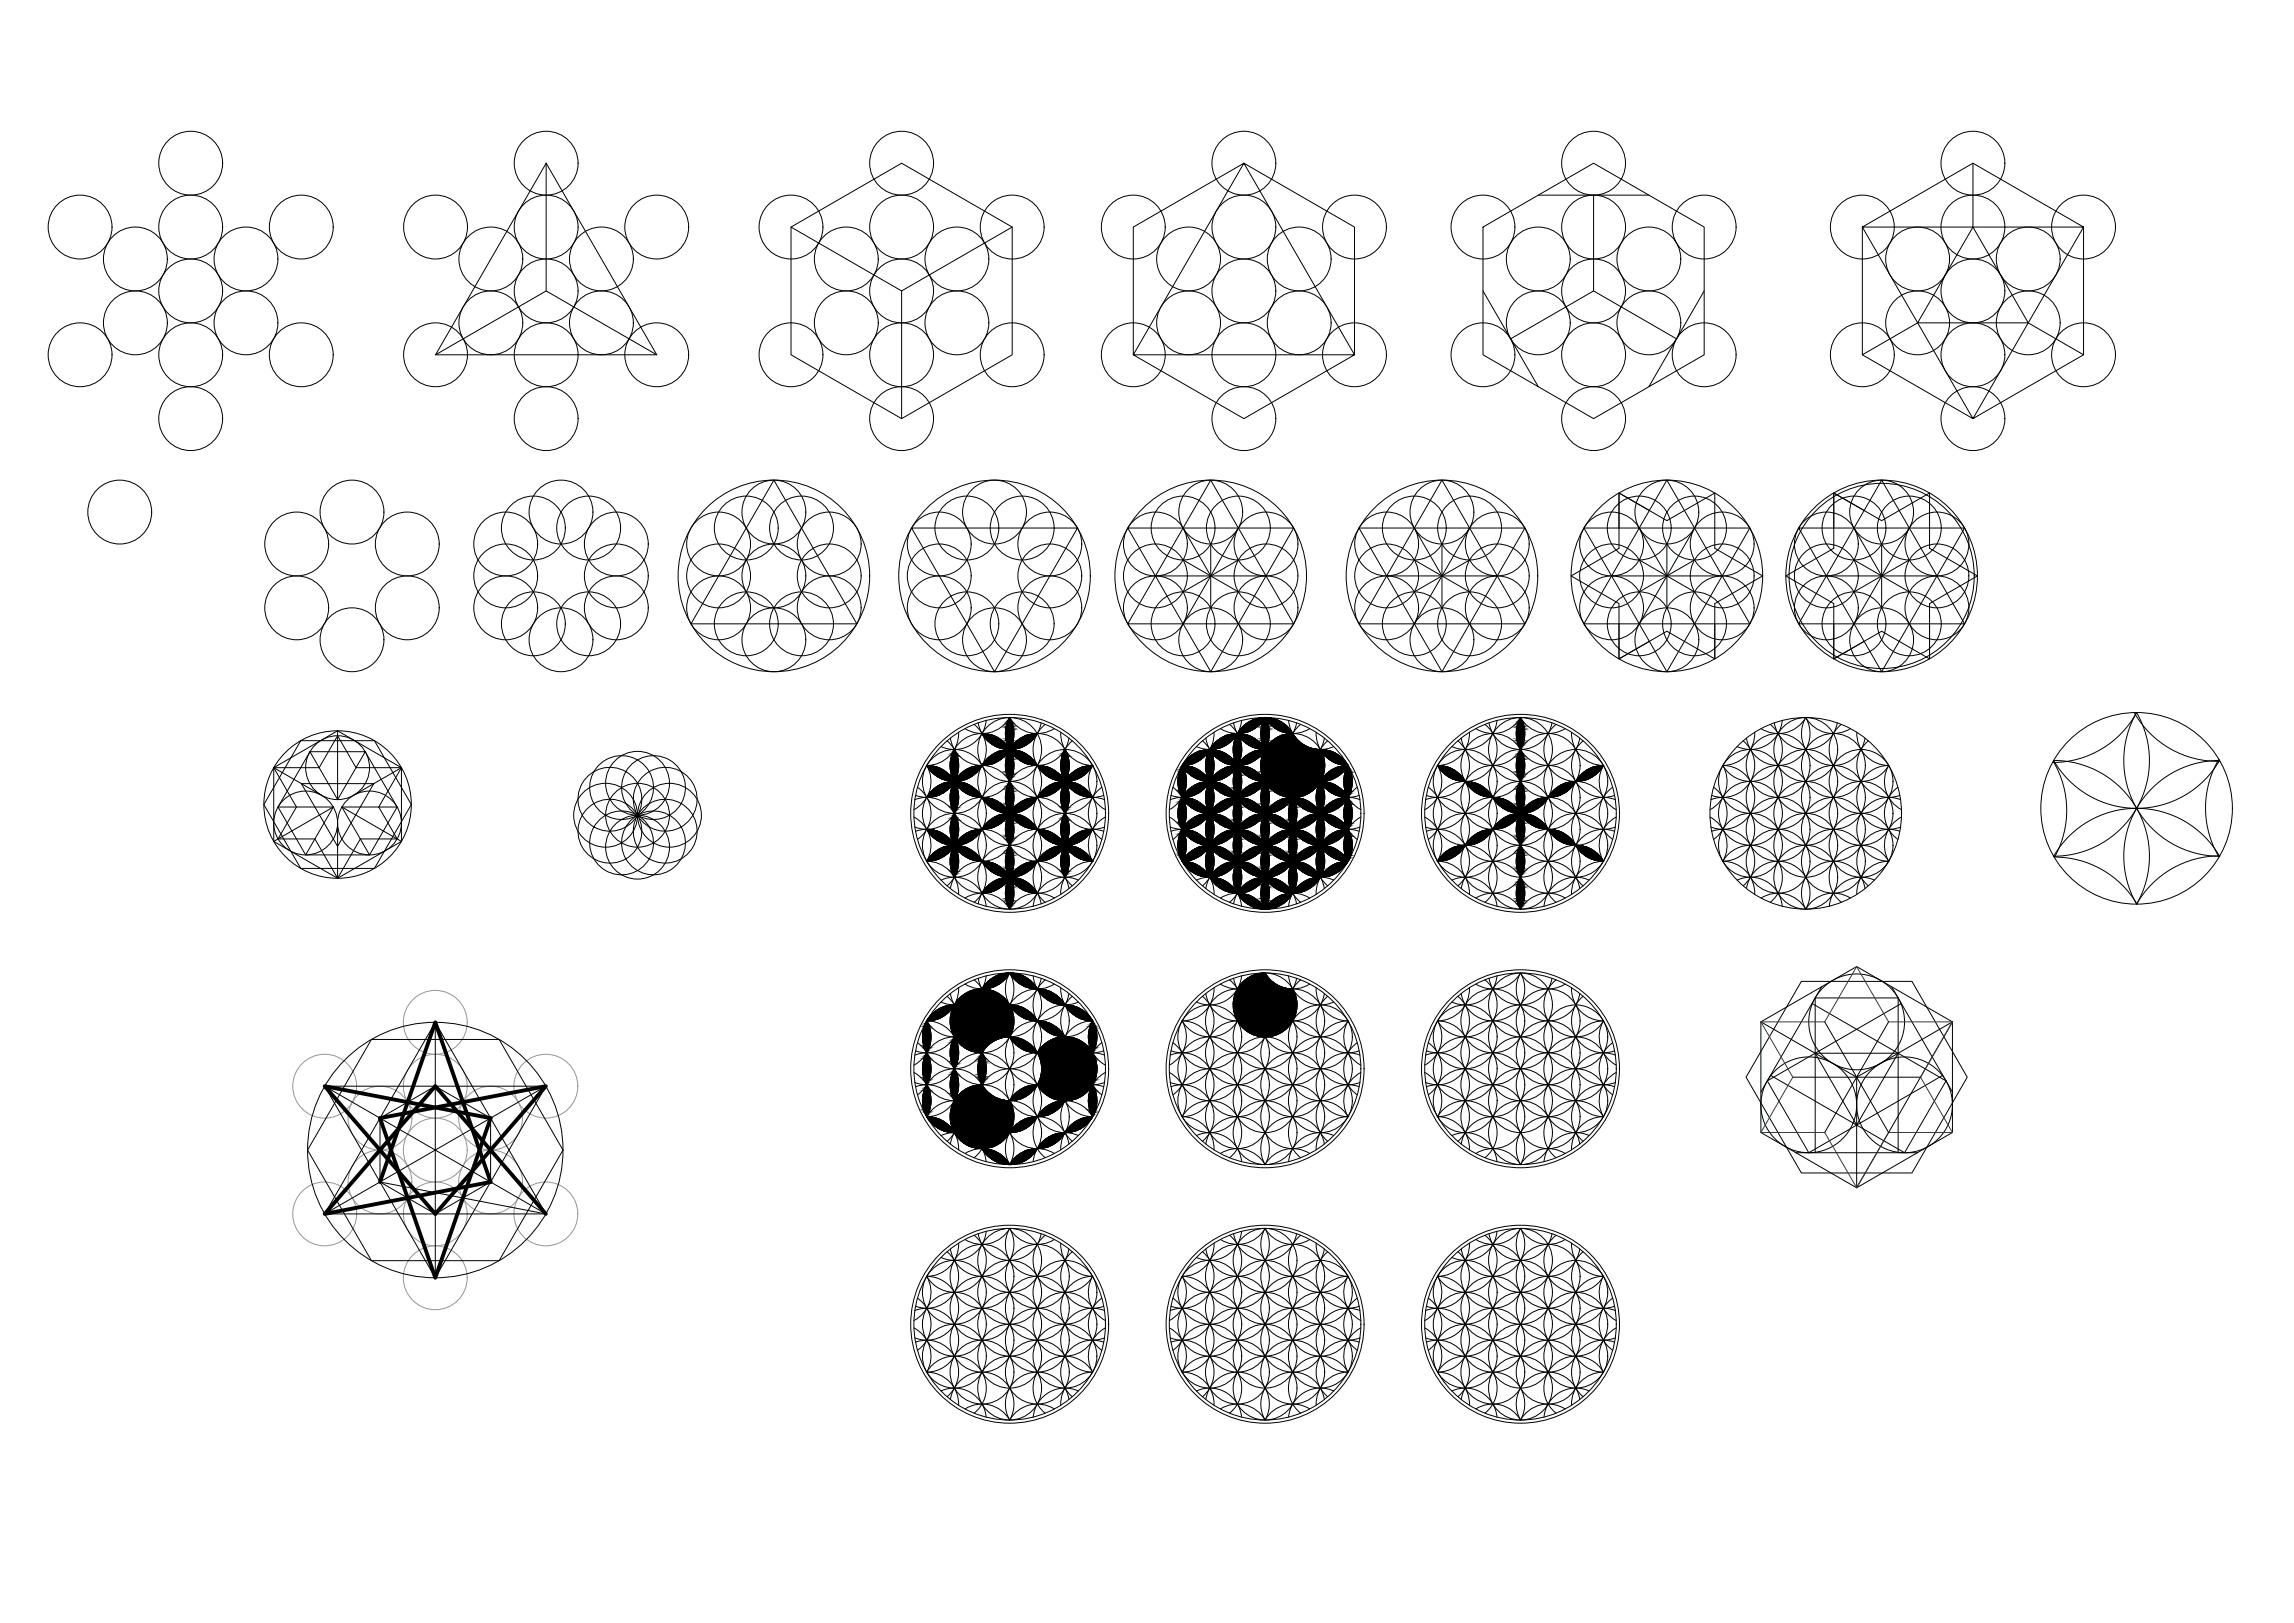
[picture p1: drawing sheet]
<svg xmlns="http://www.w3.org/2000/svg" width="1189mm" height="841mm" viewBox="0 0 1189 841" stroke-linecap="round" stroke-linejoin="round" font-family="sans-serif">
<!-- layer: 0 -->
<g fill="none" stroke="#000" stroke-width=".52">
<path d="M283 85l57 99h-114zM283 85v66l-57 33M1022 85v33M410 118l57 33 58-33M410 118l57-33 58 33v66l-58 33-57-33zM587 118l58-33-58 99h115l-57-99 57 33v66l-57 33-58-33zM769 118l57-33 57 33v66l-57 33-57-33zM797 101h58M826 101v50M965 118l57-33 58 33v66l-58 33-57-33v-66l57 99 58-99zM1022 118l29 49h-57zM283 151l57 33"/>
<path d="M467 151v66M769 151l28 49M883 151l-28 49M783 176l43-25 43 25M994 167l-29 17M1051 167l29 17M401 249l43 74h-86zM627 249l43 74h-86zM747 249l43 74h-86zM839 255l25 15 25-15v29l24 14-24 15v28l-25-14-25 14v-28l-25-15 25-14zM864 249l43 74h-86zM950 255l25 15 25-15v29l25 14-25 15v28l-25-14-25 14v-28l-24-15 24-14z"/>
<path d="M975 249l43 74h-86zM472 274h86l-43 74zM584 274h86l-43 74zM613 274l14 24 15-24M704 274h86l-43 74zM733 274l14 24 15-24M821 274h86l-43 74zM850 274l14 24 14-24M855 265l-16-10v19M932 274h86l-43 74zM961 274l14 24 14-24M966 265l-16-10v19"/>
<path d="M599 298h28M627 282v16l-14-8M642 290l-15 8 15 9M656 298h-29l-14 25M719 298h28M747 282v16l-14-8M762 290l-15 8 15 9M776 298h-29l-14 25M835 298h29M864 282v16l-14-8M878 290l-14 8 14 9M893 298h-29l-14 25"/>
<path d="M947 298h28M975 282v16l-14-8M989 290l-14 8 14 9M1004 298h-29l-14 25M613 307l14-9v17M733 307l14-9v17M850 307l14-9v17M961 307l14-9v17M839 323v18l16-9M889 323v18M950 323v18l16-9M1000 323v18"/>
<path d="M175 379v35M497 379a17 17 0 0 1-17 18M505 375a17 17 0 0 1 0 26 17 17 0 0 1-25-4M507 375a17 17 0 0 0 16 13 17 17 0 0 0 17-13M511 373a17 17 0 0 1-23 14M523 372a17 17 0 0 0 9 24 17 17 0 0 0 22-14M523 372a17 17 0 0 0 23 6M523 372a17 17 0 0 1-9 24 17 17 0 0 1-21-14M523 372a17 17 0 0 1-23 6M542 375a17 17 0 0 0-1 26 17 17 0 0 0 25-4M550 379a17 17 0 0 0 16 18M629 379a17 17 0 0 1-16 18"/>
<path d="M637 375a17 17 0 0 1 1 26 17 17 0 0 1-25-4M639 375a17 17 0 0 0 17 13 17 17 0 0 0 16-13M643 373a17 17 0 0 1-23 14M656 372a17 17 0 0 0 9 24 17 17 0 0 0 21-14M656 372a17 17 0 0 0 23 6M656 372a17 17 0 0 1-9 24 17 17 0 0 1-22-14M656 372a17 17 0 0 1-24 6M668 373a17 17 0 0 0 23 14M674 375a17 17 0 0 0-1 26 17 17 0 0 0 26-4M682 379a17 17 0 0 0 17 18M762 379a17 17 0 0 1-17 18M770 375a17 17 0 0 1 0 26 17 17 0 0 1-25-4"/>
<path d="M772 375a17 17 0 0 0 16 13 17 17 0 0 0 16-13M776 373a17 17 0 0 1-24 14M788 372a17 17 0 0 0 9 24 17 17 0 0 0 22-14M788 372a17 17 0 0 0 23 6M788 372a17 17 0 0 1-9 24 17 17 0 0 1-22-14M788 372a17 17 0 0 1-23 6M806 375a17 17 0 0 0 0 26 17 17 0 0 0 25-4M814 379a17 17 0 0 0 17 18M909 379a17 17 0 0 1-16 18M917 375a17 17 0 0 1 1 26 17 17 0 0 1-25-4M920 375a17 17 0 0 0 16 13 17 17 0 0 0 16-13M924 373a17 17 0 0 1-24 14"/>
<path d="M936 372a17 17 0 0 0 9 24 17 17 0 0 0 22-14M936 372a17 17 0 0 0 23 6M936 372a17 17 0 0 1-9 24 17 17 0 0 1-22-14M936 372a17 17 0 0 1-23 6M954 375a17 17 0 0 0 0 26 17 17 0 0 0 25-4M962 379a17 17 0 0 0 17 18M1106 369a50 50 0 0 0 45 25M1107 369a50 50 0 0 1-43 26M1107 369a50 50 0 0 1-43 75 50 50 0 0 1 86 0 50 50 0 0 1-43-75zM142 398l33-19 33 19v38l-33 19-33-19zM142 398h23l10-17 10 17h23l-12 20 10 17h-19l-12 20-12-20h-19l10-17zM142 398l25 14"/>
<path d="M156 384h38l19 33-19 33h-38l-19-33zM161 390h28l-14 24zM161 390l-17 28M189 390l17 28M208 398l-25 14M480 397a17 17 0 0 1 17 19 17 17 0 0 1-23 13M480 397a17 17 0 0 1-6 23M491 384a17 17 0 0 1 4 21 17 17 0 0 1-20 7M556 384a17 17 0 0 0-4 21 17 17 0 0 0 20 7M566 397a17 17 0 0 0 7 23M566 397a17 17 0 0 0-16 19 17 17 0 0 0 22 13M613 397a17 17 0 0 1 16 19 17 17 0 0 1-23 13"/>
<path d="M613 397a17 17 0 0 1-7 23M623 384a17 17 0 0 1 4 21 17 17 0 0 1-20 7M688 384a17 17 0 0 0-4 21 17 17 0 0 0 20 7M699 397a17 17 0 0 0 6 23M699 397a17 17 0 0 0-17 19 17 17 0 0 0 23 13M745 397a17 17 0 0 1 16 19 17 17 0 0 1-22 13M745 397a17 17 0 0 1-7 23M756 384a17 17 0 0 1 3 21 17 17 0 0 1-20 7M820 384a17 17 0 0 0-3 21 17 17 0 0 0 20 7M831 397a17 17 0 0 0 7 23M831 397a17 17 0 0 0-16 19 17 17 0 0 0 22 13M893 397a17 17 0 0 1 16 19 17 17 0 0 1-22 13"/>
<path d="M893 397a17 17 0 0 1-7 23M903 384a17 17 0 0 1 4 21 17 17 0 0 1-20 7M968 384a17 17 0 0 0-4 21 17 17 0 0 0 21 7M979 397a17 17 0 0 0 6 23M979 397a17 17 0 0 0-16 19 17 17 0 0 0 22 13M1064 394a50 50 0 0 1 1 50M1064 394a50 50 0 0 1 43 75 50 50 0 0 1 43-75 50 50 0 0 1-86 0zM1150 393a50 50 0 0 0 0 51M144 418h29l-15 25zM156 406h38l-19 33zM173 418l-31 18M177 418h29l-14 25z"/>
<path d="M177 418l31 18M474 414a17 17 0 0 1 23 13 17 17 0 0 1-17 19M475 408a17 17 0 0 1 0 27M571 408a17 17 0 0 0 0 27M572 414a17 17 0 0 0-22 13 17 17 0 0 0 16 19M606 414a17 17 0 0 1 23 13 17 17 0 0 1-16 19M608 408a17 17 0 0 1 0 27M703 408a17 17 0 0 0 0 27M705 414a17 17 0 0 0-23 13 17 17 0 0 0 17 19M739 414a17 17 0 0 1 22 13 17 17 0 0 1-16 19M740 408a17 17 0 0 1 0 27M836 408a17 17 0 0 0 0 27"/>
<path d="M837 414a17 17 0 0 0-22 13 17 17 0 0 0 16 19M887 414a17 17 0 0 1 22 13 17 17 0 0 1-16 19M888 408a17 17 0 0 1 0 27M984 408a17 17 0 0 0 0 27M985 414a17 17 0 0 0-22 13 17 17 0 0 0 16 19M175 426v29M474 423a17 17 0 0 1 6 23M475 431a17 17 0 0 1 20 7 17 17 0 0 1-4 21M572 431a17 17 0 0 0-20 7 17 17 0 0 0 4 21M573 423a17 17 0 0 0-7 23M606 423a17 17 0 0 1 7 23M607 431a17 17 0 0 1 20 7 17 17 0 0 1-4 21"/>
<path d="M704 431a17 17 0 0 0-20 7 17 17 0 0 0 4 21M705 423a17 17 0 0 0-6 23M738 423a17 17 0 0 1 7 23M739 431a17 17 0 0 1 20 7 17 17 0 0 1-3 21M837 431a17 17 0 0 0-20 7 17 17 0 0 0 3 21M838 423a17 17 0 0 0-7 23M886 423a17 17 0 0 1 7 23M887 431a17 17 0 0 1 20 7 17 17 0 0 1-4 21M985 431a17 17 0 0 0-21 7 17 17 0 0 0 4 21M985 423a17 17 0 0 0-6 23M158 443h34M480 446a17 17 0 0 1 25-4 17 17 0 0 1 0 26"/>
<path d="M480 446a17 17 0 0 1 17 17M488 456a17 17 0 0 1 23 14M559 456a17 17 0 0 0-24 14M566 446a17 17 0 0 0-16 17M566 446a17 17 0 0 0-25-4 17 17 0 0 0 1 26M613 446a17 17 0 0 1 25-4 17 17 0 0 1-1 26M613 446a17 17 0 0 1 16 17M620 456a17 17 0 0 1 23 14M691 456a17 17 0 0 0-23 14M699 446a17 17 0 0 0-17 17M699 446a17 17 0 0 0-26-4 17 17 0 0 0 1 26M745 446a17 17 0 0 1 25-4 17 17 0 0 1 0 26"/>
<path d="M745 446a17 17 0 0 1 17 17M752 456a17 17 0 0 1 24 14M824 456a17 17 0 0 0-24 14M831 446a17 17 0 0 0-17 17M831 446a17 17 0 0 0-25-4 17 17 0 0 0 0 26M893 446a17 17 0 0 1 25-4 17 17 0 0 1-1 26M893 446a17 17 0 0 1 16 17M900 456a17 17 0 0 1 24 14M971 456a17 17 0 0 0-23 14M979 446a17 17 0 0 0-17 17M979 446a17 17 0 0 0-25-4 17 17 0 0 0 0 26M1065 444a50 50 0 0 1 43 25"/>
<path d="M1150 444a50 50 0 0 0-43 25M493 460a17 17 0 0 1 21-13 17 17 0 0 1 9 24M500 465a17 17 0 0 1 23 6M507 468a17 17 0 0 1 16-13 17 17 0 0 1 17 13M546 465a17 17 0 0 0-23 6M554 460a17 17 0 0 0-22-13 17 17 0 0 0-9 24M625 460a17 17 0 0 1 22-13 17 17 0 0 1 9 24M632 465a17 17 0 0 1 24 6M639 468a17 17 0 0 1 17-13 17 17 0 0 1 16 13M679 465a17 17 0 0 0-23 6M686 460a17 17 0 0 0-21-13 17 17 0 0 0-9 24M757 460a17 17 0 0 1 22-13 17 17 0 0 1 9 24"/>
<path d="M765 465a17 17 0 0 1 23 6M811 465a17 17 0 0 0-23 6M819 460a17 17 0 0 0-22-13 17 17 0 0 0-9 24M905 460a17 17 0 0 1 22-13 17 17 0 0 1 9 24M913 465a17 17 0 0 1 23 6M959 465a17 17 0 0 0-23 6M967 460a17 17 0 0 0-22-13 17 17 0 0 0-9 24M491 516a17 17 0 0 1 4 21 17 17 0 0 1-20 8M497 512a17 17 0 0 1-17 17M505 508a17 17 0 0 1 0 25 17 17 0 0 1-25-4M507 507a17 17 0 0 0 16 14 17 17 0 0 0 17-14M511 506a17 17 0 0 1-23 13"/>
<path d="M523 504a17 17 0 0 0 9 24 17 17 0 0 0 22-13M523 504a17 17 0 0 0 23 6M523 504a17 17 0 0 1-9 24 17 17 0 0 1-21-13M523 504a17 17 0 0 1-23 6M535 506a17 17 0 0 0 24 13M542 508a17 17 0 0 0-1 25 17 17 0 0 0 25-4M550 512a17 17 0 0 0 16 17M556 516a17 17 0 0 0-4 21 17 17 0 0 0 20 8M623 516a17 17 0 0 1 4 21 17 17 0 0 1-20 8M629 512a17 17 0 0 1-16 17M637 508a17 17 0 0 1 1 25 17 17 0 0 1-25-4M639 507a17 17 0 0 0 17 14 17 17 0 0 0 16-14"/>
<path d="M643 506a17 17 0 0 1-23 13M656 504a17 17 0 0 0 9 24 17 17 0 0 0 21-13M656 504a17 17 0 0 0 23 6M656 504a17 17 0 0 1-9 24 17 17 0 0 1-22-13M656 504a17 17 0 0 1-24 6M668 506a17 17 0 0 0 23 13M674 508a17 17 0 0 0-1 25 17 17 0 0 0 26-4M682 512a17 17 0 0 0 17 17M688 516a17 17 0 0 0-4 21 17 17 0 0 0 20 8M756 516a17 17 0 0 1 3 21 17 17 0 0 1-20 8M762 512a17 17 0 0 1-17 17M770 508a17 17 0 0 1 0 25 17 17 0 0 1-25-4"/>
<path d="M772 507a17 17 0 0 0 16 14 17 17 0 0 0 16-14M776 506a17 17 0 0 1-24 13M788 504a17 17 0 0 0 9 24 17 17 0 0 0 22-13M788 504a17 17 0 0 0 23 6M788 504a17 17 0 0 1-9 24 17 17 0 0 1-22-13M788 504a17 17 0 0 1-23 6M806 508a17 17 0 0 0 0 25 17 17 0 0 0 25-4M814 512a17 17 0 0 0 17 17M820 516a17 17 0 0 0-3 21 17 17 0 0 0 20 8M934 509h57l29 49-29 50h-57l-29-50zM944 511l-31 55M980 511l32 55"/>
<path d="M192 539h67l33 57-33 57h-67l-33-57zM226 530l57 99h-115zM226 530v132M480 529a17 17 0 0 1 17 20 17 17 0 0 1-23 12M480 529a17 17 0 0 1-6 23M566 529a17 17 0 0 0 7 23M566 529a17 17 0 0 0-16 20 17 17 0 0 0 22 12M613 529a17 17 0 0 1 16 20 17 17 0 0 1-23 12M613 529a17 17 0 0 1-7 23M699 529a17 17 0 0 0 6 23M699 529a17 17 0 0 0-17 20 17 17 0 0 0 23 12M745 529a17 17 0 0 1 16 20 17 17 0 0 1-22 12"/>
<path d="M745 529a17 17 0 0 1-7 23M831 529a17 17 0 0 0 7 23M831 529a17 17 0 0 0-16 20 17 17 0 0 0 22 12M913 530l49-29 50 29M913 530v57l49 29 50-29v-57M913 530l49 28 50-28M939 520l70 40-22 37-69-40M946 530l16 28-16 29M979 530l-17 28M985 520l-69 40 21 37 70-40M1012 530l-50 86v-58M474 556a17 17 0 0 1 6 23"/>
<path d="M474 547a17 17 0 0 1 23 12 17 17 0 0 1-17 20M475 540a17 17 0 0 1 0 27M571 540a17 17 0 0 0 0 27M572 547a17 17 0 0 0-22 12 17 17 0 0 0 16 20M573 556a17 17 0 0 0-7 23M606 556a17 17 0 0 1 7 23M606 547a17 17 0 0 1 23 12 17 17 0 0 1-16 20M608 540a17 17 0 0 1 0 27M703 540a17 17 0 0 0 0 27M705 547a17 17 0 0 0-23 12 17 17 0 0 0 17 20M705 556a17 17 0 0 0-6 23M738 556a17 17 0 0 1 7 23"/>
<path d="M739 547a17 17 0 0 1 22 12 17 17 0 0 1-16 20M740 540a17 17 0 0 1 0 27M836 540a17 17 0 0 0 0 27M837 547a17 17 0 0 0-22 12 17 17 0 0 0 16 20M838 556a17 17 0 0 0-7 23M929 558h33M941 546h43l-22 37zM995 558h-33l17 29M168 563h115l-57 99zM168 563l115 66-86-17M197 579l29-16 28 16v33l-28 17-29-17zM283 563l-115 66"/>
<path d="M475 563a17 17 0 0 1 20 7 17 17 0 0 1-4 21M480 579a17 17 0 0 1 25-5 17 17 0 0 1 0 26M480 579a17 17 0 0 1 17 17M566 579a17 17 0 0 0-16 17M566 579a17 17 0 0 0-25-5 17 17 0 0 0 1 26M572 563a17 17 0 0 0-20 7 17 17 0 0 0 4 21M607 563a17 17 0 0 1 20 7 17 17 0 0 1-4 21M613 579a17 17 0 0 1 25-5 17 17 0 0 1-1 26M613 579a17 17 0 0 1 16 17M699 579a17 17 0 0 0-17 17M699 579a17 17 0 0 0-26-5 17 17 0 0 0 1 26M704 563a17 17 0 0 0-20 7 17 17 0 0 0 4 21"/>
<path d="M739 563a17 17 0 0 1 20 7 17 17 0 0 1-3 21M745 579a17 17 0 0 1 25-5 17 17 0 0 1 0 26M745 579a17 17 0 0 1 17 17M831 579a17 17 0 0 0-17 17M831 579a17 17 0 0 0-25-5 17 17 0 0 0 0 26M837 563a17 17 0 0 0-20 7 17 17 0 0 0 3 21M488 588a17 17 0 0 1 23 14M493 593a17 17 0 0 1 21-13 17 17 0 0 1 9 23M500 598a17 17 0 0 1 23 5M546 598a17 17 0 0 0-23 5M554 593a17 17 0 0 0-22-13 17 17 0 0 0-9 23M559 588a17 17 0 0 0-24 14"/>
<path d="M620 588a17 17 0 0 1 23 14M625 593a17 17 0 0 1 22-13 17 17 0 0 1 9 23M632 598a17 17 0 0 1 24 5M679 598a17 17 0 0 0-23 5M686 593a17 17 0 0 0-21-13 17 17 0 0 0-9 23M691 588a17 17 0 0 0-23 14M752 588a17 17 0 0 1 24 14M757 593a17 17 0 0 1 22-13 17 17 0 0 1 9 23M765 598a17 17 0 0 1 23 5M811 598a17 17 0 0 0-23 5M819 593a17 17 0 0 0-22-13 17 17 0 0 0-9 23M824 588a17 17 0 0 0-24 14"/>
<path d="M931 597h63M941 597v-80h43v80M507 639a17 17 0 0 0 16 14 17 17 0 0 0 17-14M511 638a17 17 0 0 1-23 14M523 637a17 17 0 0 0 9 23 17 17 0 0 0 22-13M523 637a17 17 0 0 0 23 5M523 637a17 17 0 0 1-9 23 17 17 0 0 1-21-13M523 637a17 17 0 0 1-23 5M639 639a17 17 0 0 0 17 14 17 17 0 0 0 16-14M643 638a17 17 0 0 1-23 14M656 637a17 17 0 0 0 9 23 17 17 0 0 0 21-13M656 637a17 17 0 0 0 23 5"/>
<path d="M656 637a17 17 0 0 1-9 23 17 17 0 0 1-22-13M656 637a17 17 0 0 1-24 5M772 639a17 17 0 0 0 16 14 17 17 0 0 0 16-14M776 638a17 17 0 0 1-24 14M788 637a17 17 0 0 0 9 23 17 17 0 0 0 22-13M788 637a17 17 0 0 0 23 5M788 637a17 17 0 0 1-9 23 17 17 0 0 1-22-13M788 637a17 17 0 0 1-23 5M491 649a17 17 0 0 1 4 21 17 17 0 0 1-20 7M497 644a17 17 0 0 1-17 17M505 640a17 17 0 0 1 0 26 17 17 0 0 1-25-5M542 640a17 17 0 0 0-1 26 17 17 0 0 0 25-5"/>
<path d="M550 644a17 17 0 0 0 16 17M556 649a17 17 0 0 0-4 21 17 17 0 0 0 20 7M623 649a17 17 0 0 1 4 21 17 17 0 0 1-20 7M629 644a17 17 0 0 1-16 17M637 640a17 17 0 0 1 1 26 17 17 0 0 1-25-5M674 640a17 17 0 0 0-1 26 17 17 0 0 0 26-5M682 644a17 17 0 0 0 17 17M688 649a17 17 0 0 0-4 21 17 17 0 0 0 20 7M756 649a17 17 0 0 1 3 21 17 17 0 0 1-20 7M762 644a17 17 0 0 1-17 17M770 640a17 17 0 0 1 0 26 17 17 0 0 1-25-5M806 640a17 17 0 0 0 0 26 17 17 0 0 0 25-5"/>
<path d="M814 644a17 17 0 0 0 17 17M820 649a17 17 0 0 0-3 21 17 17 0 0 0 20 7M474 679a17 17 0 0 1 23 12 17 17 0 0 1-17 20M475 673a17 17 0 0 1 0 27M480 661a17 17 0 0 1 17 20 17 17 0 0 1-23 12M480 661a17 17 0 0 1-6 23M566 661a17 17 0 0 0 7 23M566 661a17 17 0 0 0-16 20 17 17 0 0 0 22 12M571 673a17 17 0 0 0 0 27M572 679a17 17 0 0 0-22 12 17 17 0 0 0 16 20M606 679a17 17 0 0 1 23 12 17 17 0 0 1-16 20M608 673a17 17 0 0 1 0 27"/>
<path d="M613 661a17 17 0 0 1 16 20 17 17 0 0 1-23 12M613 661a17 17 0 0 1-7 23M699 661a17 17 0 0 0 6 23M699 661a17 17 0 0 0-17 20 17 17 0 0 0 23 12M703 673a17 17 0 0 0 0 27M705 679a17 17 0 0 0-23 12 17 17 0 0 0 17 20M739 679a17 17 0 0 1 22 12 17 17 0 0 1-16 20M740 673a17 17 0 0 1 0 27M745 661a17 17 0 0 1 16 20 17 17 0 0 1-22 12M745 661a17 17 0 0 1-7 23M831 661a17 17 0 0 0 7 23M831 661a17 17 0 0 0-16 20 17 17 0 0 0 22 12"/>
<path d="M836 673a17 17 0 0 0 0 27M837 679a17 17 0 0 0-22 12 17 17 0 0 0 16 20M474 688a17 17 0 0 1 6 23M475 696a17 17 0 0 1 20 7 17 17 0 0 1-4 21M572 696a17 17 0 0 0-20 7 17 17 0 0 0 4 21M573 688a17 17 0 0 0-7 23M606 688a17 17 0 0 1 7 23M607 696a17 17 0 0 1 20 7 17 17 0 0 1-4 21M704 696a17 17 0 0 0-20 7 17 17 0 0 0 4 21M705 688a17 17 0 0 0-6 23M738 688a17 17 0 0 1 7 23M739 696a17 17 0 0 1 20 7 17 17 0 0 1-3 21"/>
<path d="M837 696a17 17 0 0 0-20 7 17 17 0 0 0 3 21M838 688a17 17 0 0 0-7 23M480 711a17 17 0 0 1 25-4 17 17 0 0 1 0 25M480 711a17 17 0 0 1 17 17M566 711a17 17 0 0 0-16 17M566 711a17 17 0 0 0-25-4 17 17 0 0 0 1 25M613 711a17 17 0 0 1 25-4 17 17 0 0 1-1 25M613 711a17 17 0 0 1 16 17M699 711a17 17 0 0 0-17 17M699 711a17 17 0 0 0-26-4 17 17 0 0 0 1 25M745 711a17 17 0 0 1 25-4 17 17 0 0 1 0 25M745 711a17 17 0 0 1 17 17"/>
<path d="M831 711a17 17 0 0 0-17 17M831 711a17 17 0 0 0-25-4 17 17 0 0 0 0 25M488 721a17 17 0 0 1 23 13M493 725a17 17 0 0 1 21-13 17 17 0 0 1 9 24M500 730a17 17 0 0 1 23 6M546 730a17 17 0 0 0-23 6M554 725a17 17 0 0 0-22-13 17 17 0 0 0-9 24M559 721a17 17 0 0 0-24 13M620 721a17 17 0 0 1 23 13M625 725a17 17 0 0 1 22-13 17 17 0 0 1 9 24M632 730a17 17 0 0 1 24 6M679 730a17 17 0 0 0-23 6"/>
<path d="M686 725a17 17 0 0 0-21-13 17 17 0 0 0-9 24M691 721a17 17 0 0 0-23 13M752 721a17 17 0 0 1 24 13M757 725a17 17 0 0 1 22-13 17 17 0 0 1 9 24M765 730a17 17 0 0 1 23 6M811 730a17 17 0 0 0-23 6M819 725a17 17 0 0 0-22-13 17 17 0 0 0-9 24M824 721a17 17 0 0 0-24 13"/>
<circle cx="99" cy="85" r="17"/>
<circle cx="283" cy="85" r="17"/>
<circle cx="467" cy="85" r="17"/>
<circle cx="645" cy="85" r="17"/>
<circle cx="826" cy="85" r="17"/>
<circle cx="1022" cy="85" r="17"/>
<circle cx="42" cy="118" r="17"/>
<circle cx="99" cy="118" r="17"/>
<circle cx="156" cy="118" r="17"/>
<circle cx="226" cy="118" r="17"/>
<circle cx="283" cy="118" r="17"/>
<circle cx="340" cy="118" r="17"/>
<circle cx="410" cy="118" r="17"/>
<circle cx="467" cy="118" r="17"/>
<circle cx="525" cy="118" r="17"/>
<circle cx="587" cy="118" r="17"/>
<circle cx="645" cy="118" r="17"/>
<circle cx="702" cy="118" r="17"/>
<circle cx="769" cy="118" r="17"/>
<circle cx="826" cy="118" r="17"/>
<circle cx="883" cy="118" r="17"/>
<circle cx="965" cy="118" r="17"/>
<circle cx="1022" cy="118" r="17"/>
<circle cx="1080" cy="118" r="17"/>
<circle cx="70" cy="134" r="17"/>
<circle cx="127" cy="134" r="17"/>
<circle cx="254" cy="134" r="17"/>
<circle cx="312" cy="134" r="17"/>
<circle cx="439" cy="134" r="17"/>
<circle cx="496" cy="134" r="17"/>
<circle cx="616" cy="134" r="17"/>
<circle cx="673" cy="134" r="17"/>
<circle cx="797" cy="134" r="17"/>
<circle cx="855" cy="134" r="17"/>
<circle cx="994" cy="134" r="17"/>
<circle cx="1051" cy="134" r="17"/>
<circle cx="99" cy="151" r="17"/>
<circle cx="283" cy="151" r="17"/>
<circle cx="467" cy="151" r="17"/>
<circle cx="645" cy="151" r="17"/>
<circle cx="826" cy="151" r="17"/>
<circle cx="1022" cy="151" r="17"/>
<circle cx="70" cy="167" r="17"/>
<circle cx="127" cy="167" r="17"/>
<circle cx="254" cy="167" r="17"/>
<circle cx="312" cy="167" r="17"/>
<circle cx="439" cy="167" r="17"/>
<circle cx="496" cy="167" r="17"/>
<circle cx="616" cy="167" r="17"/>
<circle cx="673" cy="167" r="17"/>
<circle cx="797" cy="167" r="17"/>
<circle cx="855" cy="167" r="17"/>
<circle cx="994" cy="167" r="17"/>
<circle cx="1051" cy="167" r="17"/>
<circle cx="42" cy="184" r="17"/>
<circle cx="99" cy="184" r="17"/>
<circle cx="156" cy="184" r="17"/>
<circle cx="226" cy="184" r="17"/>
<circle cx="283" cy="184" r="17"/>
<circle cx="340" cy="184" r="17"/>
<circle cx="410" cy="184" r="17"/>
<circle cx="467" cy="184" r="17"/>
<circle cx="525" cy="184" r="17"/>
<circle cx="587" cy="184" r="17"/>
<circle cx="645" cy="184" r="17"/>
<circle cx="702" cy="184" r="17"/>
<circle cx="769" cy="184" r="17"/>
<circle cx="826" cy="184" r="17"/>
<circle cx="883" cy="184" r="17"/>
<circle cx="965" cy="184" r="17"/>
<circle cx="1022" cy="184" r="17"/>
<circle cx="1080" cy="184" r="17"/>
<circle cx="99" cy="217" r="17"/>
<circle cx="283" cy="217" r="17"/>
<circle cx="467" cy="217" r="17"/>
<circle cx="645" cy="217" r="17"/>
<circle cx="826" cy="217" r="17"/>
<circle cx="1022" cy="217" r="17"/>
<circle cx="62" cy="265" r="17"/>
<circle cx="182" cy="265" r="17"/>
<circle cx="276" cy="274" r="17"/>
<circle cx="291" cy="265" r="17"/>
<circle cx="305" cy="274" r="17"/>
<circle cx="387" cy="274" r="17"/>
<circle cx="401" cy="265" r="17"/>
<circle cx="415" cy="274" r="17"/>
<circle cx="501" cy="274" r="17"/>
<circle cx="515" cy="265" r="17"/>
<circle cx="530" cy="274" r="17"/>
<circle cx="613" cy="274" r="17"/>
<circle cx="627" cy="265" r="17"/>
<circle cx="642" cy="274" r="17"/>
<circle cx="733" cy="274" r="17"/>
<circle cx="747" cy="265" r="17"/>
<circle cx="762" cy="274" r="17"/>
<circle cx="850" cy="274" r="17"/>
<circle cx="864" cy="265" r="17"/>
<circle cx="878" cy="274" r="17"/>
<circle cx="961" cy="274" r="17"/>
<circle cx="975" cy="265" r="17"/>
<circle cx="989" cy="274" r="17"/>
<circle cx="154" cy="282" r="17"/>
<circle cx="211" cy="282" r="17"/>
<circle cx="262" cy="298" r="17"/>
<circle cx="262" cy="282" r="17"/>
<circle cx="319" cy="298" r="17"/>
<circle cx="319" cy="282" r="17"/>
<circle cx="372" cy="282" r="17"/>
<circle cx="372" cy="298" r="17"/>
<circle cx="401" cy="298" r="50"/>
<circle cx="401" cy="298" r="17"/>
<circle cx="430" cy="282" r="17"/>
<circle cx="430" cy="298" r="17"/>
<circle cx="487" cy="298" r="17"/>
<circle cx="487" cy="282" r="17"/>
<circle cx="515" cy="298" r="50"/>
<circle cx="544" cy="282" r="17"/>
<circle cx="544" cy="298" r="17"/>
<circle cx="599" cy="282" r="17"/>
<circle cx="599" cy="298" r="17"/>
<circle cx="627" cy="298" r="50"/>
<circle cx="656" cy="282" r="17"/>
<circle cx="656" cy="298" r="17"/>
<circle cx="719" cy="298" r="17"/>
<circle cx="719" cy="282" r="17"/>
<circle cx="747" cy="298" r="50"/>
<circle cx="776" cy="282" r="17"/>
<circle cx="776" cy="298" r="17"/>
<circle cx="835" cy="282" r="17"/>
<circle cx="835" cy="298" r="17"/>
<circle cx="864" cy="298" r="50"/>
<circle cx="893" cy="298" r="17"/>
<circle cx="893" cy="282" r="17"/>
<circle cx="946" cy="298" r="17"/>
<circle cx="946" cy="282" r="17"/>
<circle cx="975" cy="298" r="50"/>
<circle cx="975" cy="298" r="48"/>
<circle cx="1004" cy="298" r="17"/>
<circle cx="1004" cy="282" r="17"/>
<circle cx="154" cy="315" r="17"/>
<circle cx="211" cy="315" r="17"/>
<circle cx="262" cy="315" r="17"/>
<circle cx="319" cy="315" r="17"/>
<circle cx="372" cy="315" r="17"/>
<circle cx="430" cy="315" r="17"/>
<circle cx="487" cy="315" r="17"/>
<circle cx="544" cy="315" r="17"/>
<circle cx="599" cy="315" r="17"/>
<circle cx="656" cy="315" r="17"/>
<circle cx="719" cy="315" r="17"/>
<circle cx="776" cy="315" r="17"/>
<circle cx="835" cy="315" r="17"/>
<circle cx="893" cy="315" r="17"/>
<circle cx="946" cy="315" r="17"/>
<circle cx="1004" cy="315" r="17"/>
<circle cx="182" cy="332" r="17"/>
<circle cx="276" cy="323" r="17"/>
<circle cx="291" cy="332" r="17"/>
<circle cx="305" cy="323" r="17"/>
<circle cx="387" cy="323" r="17"/>
<circle cx="401" cy="332" r="17"/>
<circle cx="415" cy="323" r="17"/>
<circle cx="501" cy="323" r="17"/>
<circle cx="515" cy="332" r="17"/>
<circle cx="530" cy="323" r="17"/>
<circle cx="613" cy="323" r="17"/>
<circle cx="627" cy="332" r="17"/>
<circle cx="642" cy="323" r="17"/>
<circle cx="733" cy="323" r="17"/>
<circle cx="747" cy="332" r="17"/>
<circle cx="762" cy="323" r="17"/>
<circle cx="850" cy="323" r="17"/>
<circle cx="864" cy="332" r="17"/>
<circle cx="878" cy="323" r="17"/>
<circle cx="961" cy="323" r="17"/>
<circle cx="975" cy="332" r="17"/>
<circle cx="989" cy="323" r="17"/>
<circle cx="175" cy="398" r="17"/>
<circle cx="509" cy="397" r="17"/>
<circle cx="523" cy="388" r="17"/>
<circle cx="538" cy="397" r="17"/>
<circle cx="641" cy="397" r="17"/>
<circle cx="656" cy="388" r="17"/>
<circle cx="670" cy="397" r="17"/>
<circle cx="774" cy="397" r="17"/>
<circle cx="788" cy="388" r="17"/>
<circle cx="802" cy="397" r="17"/>
<circle cx="922" cy="397" r="17"/>
<circle cx="936" cy="388" r="17"/>
<circle cx="950" cy="397" r="17"/>
<circle cx="175" cy="417" r="38"/>
<circle cx="316" cy="414" r="17"/>
<circle cx="322" cy="408" r="17"/>
<circle cx="330" cy="406" r="17"/>
<circle cx="339" cy="408" r="17"/>
<circle cx="345" cy="414" r="17"/>
<circle cx="495" cy="405" r="17"/>
<circle cx="509" cy="413" r="17"/>
<circle cx="523" cy="405" r="17"/>
<circle cx="538" cy="413" r="17"/>
<circle cx="552" cy="405" r="17"/>
<circle cx="627" cy="405" r="17"/>
<circle cx="641" cy="413" r="17"/>
<circle cx="656" cy="405" r="17"/>
<circle cx="670" cy="413" r="17"/>
<circle cx="684" cy="405" r="17"/>
<circle cx="759" cy="405" r="17"/>
<circle cx="774" cy="413" r="17"/>
<circle cx="788" cy="405" r="17"/>
<circle cx="802" cy="413" r="17"/>
<circle cx="817" cy="405" r="17"/>
<circle cx="907" cy="405" r="17"/>
<circle cx="922" cy="413" r="17"/>
<circle cx="936" cy="405" r="17"/>
<circle cx="950" cy="413" r="17"/>
<circle cx="964" cy="405" r="17"/>
<circle cx="1107" cy="419" r="50"/>
<circle cx="158" cy="426" r="17"/>
<circle cx="191" cy="426" r="17"/>
<circle cx="314" cy="422" r="17"/>
<circle cx="316" cy="431" r="17"/>
<circle cx="322" cy="437" r="17"/>
<circle cx="330" cy="422" r="17"/>
<circle cx="330" cy="439" r="17"/>
<circle cx="339" cy="437" r="17"/>
<circle cx="345" cy="431" r="17"/>
<circle cx="347" cy="422" r="17"/>
<circle cx="495" cy="421" r="17"/>
<circle cx="495" cy="438" r="17"/>
<circle cx="509" cy="430" r="17"/>
<circle cx="523" cy="421" r="51"/>
<circle cx="523" cy="421" r="50"/>
<circle cx="523" cy="421" r="17"/>
<circle cx="523" cy="438" r="17"/>
<circle cx="538" cy="430" r="17"/>
<circle cx="552" cy="438" r="17"/>
<circle cx="552" cy="421" r="17"/>
<circle cx="627" cy="438" r="17"/>
<circle cx="627" cy="421" r="17"/>
<circle cx="641" cy="430" r="17"/>
<circle cx="656" cy="421" r="51"/>
<circle cx="656" cy="421" r="50"/>
<circle cx="656" cy="438" r="17"/>
<circle cx="656" cy="421" r="17"/>
<circle cx="670" cy="430" r="17"/>
<circle cx="684" cy="438" r="17"/>
<circle cx="684" cy="421" r="17"/>
<circle cx="759" cy="421" r="17"/>
<circle cx="759" cy="438" r="17"/>
<circle cx="774" cy="430" r="17"/>
<circle cx="788" cy="421" r="51"/>
<circle cx="788" cy="421" r="50"/>
<circle cx="788" cy="438" r="17"/>
<circle cx="788" cy="421" r="17"/>
<circle cx="802" cy="430" r="17"/>
<circle cx="817" cy="421" r="17"/>
<circle cx="817" cy="438" r="17"/>
<circle cx="907" cy="421" r="17"/>
<circle cx="907" cy="438" r="17"/>
<circle cx="922" cy="430" r="17"/>
<circle cx="936" cy="421" r="50"/>
<circle cx="936" cy="421" r="17"/>
<circle cx="936" cy="438" r="17"/>
<circle cx="950" cy="430" r="17"/>
<circle cx="964" cy="421" r="17"/>
<circle cx="964" cy="438" r="17"/>
<circle cx="509" cy="446" r="17"/>
<circle cx="523" cy="455" r="17"/>
<circle cx="538" cy="446" r="17"/>
<circle cx="641" cy="446" r="17"/>
<circle cx="656" cy="455" r="17"/>
<circle cx="670" cy="446" r="17"/>
<circle cx="774" cy="446" r="17"/>
<circle cx="788" cy="455" r="17"/>
<circle cx="802" cy="446" r="17"/>
<circle cx="922" cy="446" r="17"/>
<circle cx="936" cy="455" r="17"/>
<circle cx="950" cy="446" r="17"/>
<circle cx="495" cy="537" r="17"/>
<circle cx="509" cy="529" r="17"/>
<circle cx="523" cy="521" r="17"/>
<circle cx="523" cy="537" r="17"/>
<circle cx="538" cy="529" r="17"/>
<circle cx="552" cy="537" r="17"/>
<circle cx="627" cy="537" r="17"/>
<circle cx="641" cy="529" r="17"/>
<circle cx="656" cy="537" r="17"/>
<circle cx="656" cy="521" r="17"/>
<circle cx="670" cy="529" r="17"/>
<circle cx="684" cy="537" r="17"/>
<circle cx="759" cy="537" r="17"/>
<circle cx="774" cy="529" r="17"/>
<circle cx="788" cy="537" r="17"/>
<circle cx="788" cy="521" r="17"/>
<circle cx="802" cy="529" r="17"/>
<circle cx="817" cy="537" r="17"/>
<circle cx="962" cy="530" r="25"/>
<circle cx="495" cy="554" r="17"/>
<circle cx="509" cy="546" r="17"/>
<circle cx="523" cy="554" r="51"/>
<circle cx="523" cy="554" r="50"/>
<circle cx="523" cy="554" r="17"/>
<circle cx="538" cy="546" r="17"/>
<circle cx="552" cy="554" r="17"/>
<circle cx="627" cy="554" r="17"/>
<circle cx="641" cy="546" r="17"/>
<circle cx="656" cy="554" r="51"/>
<circle cx="656" cy="554" r="50"/>
<circle cx="656" cy="554" r="17"/>
<circle cx="670" cy="546" r="17"/>
<circle cx="684" cy="554" r="17"/>
<circle cx="759" cy="554" r="17"/>
<circle cx="774" cy="546" r="17"/>
<circle cx="788" cy="554" r="51"/>
<circle cx="788" cy="554" r="50"/>
<circle cx="788" cy="554" r="17"/>
<circle cx="802" cy="546" r="17"/>
<circle cx="817" cy="554" r="17"/>
<circle cx="495" cy="570" r="17"/>
<circle cx="509" cy="562" r="17"/>
<circle cx="509" cy="579" r="17"/>
<circle cx="523" cy="570" r="17"/>
<circle cx="538" cy="579" r="17"/>
<circle cx="538" cy="562" r="17"/>
<circle cx="552" cy="570" r="17"/>
<circle cx="627" cy="570" r="17"/>
<circle cx="641" cy="562" r="17"/>
<circle cx="641" cy="579" r="17"/>
<circle cx="656" cy="570" r="17"/>
<circle cx="670" cy="579" r="17"/>
<circle cx="670" cy="562" r="17"/>
<circle cx="684" cy="570" r="17"/>
<circle cx="759" cy="570" r="17"/>
<circle cx="774" cy="579" r="17"/>
<circle cx="774" cy="562" r="17"/>
<circle cx="788" cy="570" r="17"/>
<circle cx="802" cy="562" r="17"/>
<circle cx="802" cy="579" r="17"/>
<circle cx="817" cy="570" r="17"/>
<circle cx="937" cy="573" r="25"/>
<circle cx="987" cy="573" r="25"/>
<circle cx="226" cy="596" r="66"/>
<circle cx="523" cy="587" r="17"/>
<circle cx="656" cy="587" r="17"/>
<circle cx="788" cy="587" r="17"/>
<circle cx="523" cy="653" r="17"/>
<circle cx="656" cy="653" r="17"/>
<circle cx="788" cy="653" r="17"/>
<circle cx="495" cy="670" r="17"/>
<circle cx="509" cy="661" r="17"/>
<circle cx="509" cy="678" r="17"/>
<circle cx="523" cy="670" r="17"/>
<circle cx="538" cy="661" r="17"/>
<circle cx="538" cy="678" r="17"/>
<circle cx="552" cy="670" r="17"/>
<circle cx="627" cy="670" r="17"/>
<circle cx="641" cy="661" r="17"/>
<circle cx="641" cy="678" r="17"/>
<circle cx="656" cy="670" r="17"/>
<circle cx="670" cy="661" r="17"/>
<circle cx="670" cy="678" r="17"/>
<circle cx="684" cy="670" r="17"/>
<circle cx="759" cy="670" r="17"/>
<circle cx="774" cy="661" r="17"/>
<circle cx="774" cy="678" r="17"/>
<circle cx="788" cy="670" r="17"/>
<circle cx="802" cy="661" r="17"/>
<circle cx="802" cy="678" r="17"/>
<circle cx="817" cy="670" r="17"/>
<circle cx="495" cy="686" r="17"/>
<circle cx="509" cy="694" r="17"/>
<circle cx="523" cy="686" r="51"/>
<circle cx="523" cy="686" r="50"/>
<circle cx="523" cy="686" r="17"/>
<circle cx="538" cy="694" r="17"/>
<circle cx="552" cy="686" r="17"/>
<circle cx="627" cy="686" r="17"/>
<circle cx="641" cy="694" r="17"/>
<circle cx="656" cy="686" r="51"/>
<circle cx="656" cy="686" r="50"/>
<circle cx="656" cy="686" r="17"/>
<circle cx="670" cy="694" r="17"/>
<circle cx="684" cy="686" r="17"/>
<circle cx="759" cy="686" r="17"/>
<circle cx="774" cy="694" r="17"/>
<circle cx="788" cy="686" r="51"/>
<circle cx="788" cy="686" r="50"/>
<circle cx="788" cy="686" r="17"/>
<circle cx="802" cy="694" r="17"/>
<circle cx="817" cy="686" r="17"/>
<circle cx="495" cy="703" r="17"/>
<circle cx="509" cy="711" r="17"/>
<circle cx="523" cy="719" r="17"/>
<circle cx="523" cy="703" r="17"/>
<circle cx="538" cy="711" r="17"/>
<circle cx="552" cy="703" r="17"/>
<circle cx="627" cy="703" r="17"/>
<circle cx="641" cy="711" r="17"/>
<circle cx="656" cy="703" r="17"/>
<circle cx="656" cy="719" r="17"/>
<circle cx="670" cy="711" r="17"/>
<circle cx="684" cy="703" r="17"/>
<circle cx="759" cy="703" r="17"/>
<circle cx="774" cy="711" r="17"/>
<circle cx="788" cy="719" r="17"/>
<circle cx="788" cy="703" r="17"/>
<circle cx="802" cy="711" r="17"/>
<circle cx="817" cy="703" r="17"/>
</g>
<g fill="none" stroke="#939598" stroke-width=".52">
<circle cx="226" cy="530" r="17"/>
<circle cx="168" cy="563" r="17"/>
<circle cx="197" cy="579" r="17"/>
<circle cx="226" cy="563" r="17"/>
<circle cx="254" cy="579" r="17"/>
<circle cx="283" cy="563" r="17"/>
<circle cx="226" cy="596" r="17"/>
<circle cx="197" cy="612" r="17"/>
<circle cx="254" cy="612" r="17"/>
<circle cx="168" cy="629" r="17"/>
<circle cx="226" cy="629" r="17"/>
<circle cx="283" cy="629" r="17"/>
<circle cx="226" cy="662" r="17"/>
</g>
<path d="M168 563l86 16-28 83-29-83 86-16-57 66zM197 612l29-82 28 82-86 17 58-66 57 66" fill="none" stroke="#000" stroke-width="2"/>
<g fill="#000" stroke="#000" stroke-width=".52">
<path d="M523 372l1 1h-1zM656 372v1h-1zM655 372h1zM788 372v1zM480 397h1zM495 388v1h-1zM508 397h1zM509 397h1zM522 388h1zM523 387h1v1zM523 388h1zM523 388l1 1h-1z"/>
<path d="M523 388h2zM536 397h2zM537 380h1zM552 388v1zM565 397h1zM613 397h-1zM613 397h1zM626 388h1zM627 388h2zM640 397h1zM640 380h1zM641 380h1z"/>
<path d="M655 388h1zM656 388h1zM668 380h2zM669 380h1zM669 397h1zM683 388h1zM698 397h1zM699 397h-1zM745 397h1zM787 387l1 1zM787 387h2l-1 1zM788 388v1z"/>
<path d="M830 397h1zM480 413h1zM494 405h1zM495 405h1zM523 404h1zM523 405l1 1h-1zM537 413h1zM538 413h1zM551 405h1zM613 413v1h-1zM613 413h1zM626 405h1z"/>
<path d="M640 413h1zM655 405h1zM656 405h1zM669 413h1zM670 413h1zM683 405h1zM698 413h1zM787 404h2h-1zM788 405v1zM801 413h1zM802 413h2zM816 405h1z"/>
<path d="M817 405h1zM480 430h1zM494 421h1zM494 438h1zM495 421v1h-1zM495 438h1zM509 430h1zM508 430h1zM522 421h1zM523 420h1v1zM523 437h1zM523 421h1z"/>
<path d="M523 421l1 1h-1zM523 438l1 1h-1zM523 421h2zM536 430h2zM551 438h1zM552 421v1zM565 430h1zM612 429h1v1zM613 430h-1zM613 430h1zM626 421h1zM626 438h1z"/>
<path d="M627 438v1zM627 421h1zM627 438h1zM640 430h1zM655 421h1zM655 438h1zM656 421h1zM656 438h1zM669 430h1zM683 421h1zM683 438h1zM698 429h1z"/>
<path d="M698 430h1zM699 430h-1zM758 438h1zM759 438h1zM773 430h1zM774 430h1zM787 421h1zM787 420l1 1zM787 420h2l-1 1zM787 437h2h-1zM788 421h1zM788 421v1z"/>
<path d="M788 438v1zM788 421h2zM801 430h1zM802 430h1zM815 438h2zM480 446h1zM494 454h1v1zM509 446h1zM522 455h1zM523 453h1v1zM523 455h1h-1zM523 454h2z"/>
<path d="M537 446h1zM538 446h1zM552 454v1zM612 446h1zM613 446h1zM627 454v1zM627 455h1zM640 446h1zM641 446l1 1h-1zM655 455h1zM669 446h1zM670 446h1z"/>
<path d="M683 455h1zM684 455h1zM698 446h1zM745 446h1zM787 453h2l-1 1zM509 463h1zM523 470h1zM536 463h2zM640 463h1zM641 462h1zM641 463h1zM655 471h1z"/>
<path d="M655 470h1zM656 471h1zM668 463h2zM670 462v1zM669 463h1zM670 463h1zM787 470h2h-1zM508 512h1zM509 512h1zM522 504h1zM523 504h1zM655 504h1z"/>
<path d="M480 529l1 1h-1zM480 529h2zM494 521h1zM495 537v1h-1zM495 521h1zM495 537h1zM509 529h1zM508 529h1zM522 521h1zM523 521h1zM536 529h2zM552 521h1z"/>
<path d="M552 537v1zM551 537h1zM566 529l1 1h-1zM480 545h1zM480 546h1h-1zM494 553h1zM495 554v1h-1zM537 546h1zM552 553v1zM552 554v1zM566 545h1zM566 546h1h-1z"/>
<path d="M480 561h1zM480 578h1zM480 562l1 1h-1zM480 579h1zM494 570h1zM507 579h2zM509 579h1zM508 562h1zM523 570h1zM537 562h1zM537 579h1zM538 579h1z"/>
<path d="M551 570h2zM551 570h1zM566 561h1zM566 578h1zM566 562l1 1h-1zM565 579h1zM507 595h2zM509 595h1zM522 587h1zM523 587h2zM537 595h1zM538 595h1z"/>
<path d="M551 587h1zM552 587h1zM522 603h1zM523 603h2z"/>
<path d="M523 373h1zM523 373h1h-1z"/>
<path d="M523 373l1 1v-1zM523 373l1 1h-2z"/>
<path d="M522 374l3 1-1-1zM522 374l3 1h-3z"/>
<path d="M522 375l3 1v-1zM522 375l3 1h-3z"/>
<path d="M522 376h3zM522 376h3h-4z"/>
<path d="M521 376l4 1v-1zM521 376l4 1h-4z"/>
<path d="M521 377l4 1v-1zM521 377l4 1h-4z"/>
<path d="M521 378l4 1v-1zM521 378l4 1h-4z"/>
<path d="M521 379l4 1v-1zM521 379l4 1h-4z"/>
<path d="M521 380l4 1v-1zM521 380l4 1h-4z"/>
<path d="M641 380h3zM641 380h2z"/>
<path d="M642 380h3zM642 380h2z"/>
<path d="M642 380h3zM642 380h3z"/>
<path d="M642 379h4zM642 379l3 1z"/>
<path d="M642 379h4zM642 379h4z"/>
<path d="M642 379h5zM642 379h4z"/>
<path d="M642 379h6zM642 379h5z"/>
<path d="M642 379h6zM642 379h6z"/>
<path d="M642 378h6zM642 378l6 1z"/>
<path d="M643 378h6zM643 378h5h-6z"/>
<path d="M643 378h6zM643 378h6z"/>
<path d="M643 378h7zM643 378h6h-6z"/>
<path d="M643 377h7zM643 377l7 1z"/>
<path d="M643 377h8zM643 377h7z"/>
<path d="M644 377h7zM644 377h7h-8z"/>
<path d="M644 377h7zM644 377h7z"/>
<path d="M644 376l7 1 1-1zM644 377v-1l7 1z"/>
<path d="M644 376h8zM644 376h8z"/>
<path d="M645 376h7h1zM644 376h1h7z"/>
<path d="M645 376h8zM645 376h8z"/>
<path d="M646 375l7 1v-1zM645 376l1-1 7 1z"/>
<path d="M646 375h7zM646 375h7z"/>
<path d="M646 375h7h1zM646 375h7z"/>
<path d="M647 375h7zM646 375h8z"/>
<path d="M647 374h7zM647 375h7z"/>
<path d="M648 374h6zM647 374h7z"/>
<path d="M648 374h6zM648 374h6z"/>
<path d="M648 373h7zM648 374h6z"/>
<path d="M649 373h6zM648 373h7z"/>
<path d="M649 373h6zM649 373h6z"/>
<path d="M650 373h5zM649 373h6z"/>
<path d="M651 373h4zM650 373h5z"/>
<path d="M651 373h4zM651 373h4z"/>
<path d="M652 372h3zM651 373h4z"/>
<path d="M652 372h3zM652 372h3z"/>
<path d="M653 372h3zM652 372h3z"/>
<path d="M654 372h2zM653 372h3z"/>
<path d="M655 372h1zM654 372h2z"/>
<path d="M655 373h1zM655 373h1h-1z"/>
<path d="M655 373l2 1-1-1zM655 373l2 1h-2z"/>
<path d="M656 372h1zM656 372h1z"/>
<path d="M655 374l2 1v-1zM655 374l2 1h-3z"/>
<path d="M654 375l3 1v-1zM654 375l3 1h-3z"/>
<path d="M654 376h3zM654 376h3h-3z"/>
<path d="M656 372h2zM656 372h2z"/>
<path d="M654 376l4 1-1-1zM654 376l4 1h-4z"/>
<path d="M654 377l4 1v-1zM654 377l4 1h-4z"/>
<path d="M654 378l4 1v-1zM654 378l4 1h-5z"/>
<path d="M653 379l5 1v-1zM653 379l5 1h-5z"/>
<path d="M653 380l5 1v-1zM653 380l5 1h-5z"/>
<path d="M656 372h3zM656 372h3z"/>
<path d="M656 372h4zM656 372h4z"/>
<path d="M656 372l4 1zM656 372l4 1z"/>
<path d="M656 373h5zM656 373h5z"/>
<path d="M656 373h5zM656 373h5z"/>
<path d="M656 373h6zM656 373h6z"/>
<path d="M656 373h6zM656 373h6z"/>
<path d="M657 373h6zM657 373h6z"/>
<path d="M657 373l7 1zM657 373l7 1z"/>
<path d="M657 374h7zM657 374h7z"/>
<path d="M657 374h7zM657 374h7z"/>
<path d="M657 374l8 1zM657 374l8 1z"/>
<path d="M658 375h7zM658 375h7z"/>
<path d="M658 375h8zM658 375h8z"/>
<path d="M658 375h8zM658 375h8z"/>
<path d="M658 375l8 1v-1zM658 375l8 1h-7z"/>
<path d="M659 376h7zM659 376h7z"/>
<path d="M659 376h8h-1zM659 376h8h-8z"/>
<path d="M659 376h8zM659 376h8z"/>
<path d="M659 376l8 1v-1zM659 376l8 1h-7z"/>
<path d="M660 377h7zM660 377h7z"/>
<path d="M660 377h8zM660 377h8z"/>
<path d="M661 377h7zM661 377h7z"/>
<path d="M661 377l7 1zM661 377l7 1z"/>
<path d="M661 378h8zM661 378h8z"/>
<path d="M662 378h7zM662 378h7z"/>
<path d="M662 378h7zM662 378h7z"/>
<path d="M663 378l6 1zM663 378l6 1z"/>
<path d="M663 379h6zM663 379h6z"/>
<path d="M664 379h5zM664 379h5z"/>
<path d="M664 379h6zM664 379h6z"/>
<path d="M665 379h5zM665 379h5z"/>
<path d="M665 379l5 1zM665 379l5 1z"/>
<path d="M666 380h4zM666 380h4z"/>
<path d="M667 380h3zM667 380h3z"/>
<path d="M667 380h3zM667 380h3z"/>
<path d="M788 373h1h-1zM788 373h1h-2z"/>
<path d="M787 373l2 1v-1zM787 373l2 1h-2z"/>
<path d="M787 374l2 1v-1zM787 374l2 1h-2z"/>
<path d="M787 375l3 1-1-1zM787 375l3 1h-4z"/>
<path d="M786 376h4zM786 376h4h-4z"/>
<path d="M786 376l4 1v-1zM786 376l4 1h-4z"/>
<path d="M786 377l4 1v-1zM786 377l4 1h-4z"/>
<path d="M786 378l4 1v-1zM786 378l4 1h-4z"/>
<path d="M786 379l4 1v-1zM786 379l4 1h-4z"/>
<path d="M786 380l4 1v-1zM786 380l4 1h-4z"/>
<path d="M480 397h2zM480 397h2z"/>
<path d="M480 397h3zM480 397h3z"/>
<path d="M480 397h4zM480 397h4z"/>
<path d="M480 397h4zM480 397h4z"/>
<path d="M481 397h4zM481 397h4z"/>
<path d="M481 397h4zM481 397h4z"/>
<path d="M481 397l5 1zM481 397l5 1z"/>
<path d="M481 398h6zM481 398h6z"/>
<path d="M481 398h6zM481 398h6z"/>
<path d="M481 398h6zM481 398h6z"/>
<path d="M481 398l7 1zM481 398l7 1z"/>
<path d="M482 399h6zM482 399h6z"/>
<path d="M482 399h7zM482 399h7z"/>
<path d="M482 399h7zM482 399h7z"/>
<path d="M482 399l8 1zM482 399l8 1z"/>
<path d="M482 400h8zM482 400h8z"/>
<path d="M483 400h7zM483 400h7z"/>
<path d="M494 389h1zM494 389h1z"/>
<path d="M494 389l1 1v-1zM494 389l1 1h-1z"/>
<path d="M494 390h1zM494 390h1z"/>
<path d="M494 390l2 1-1-1zM494 390l2 1h-2z"/>
<path d="M494 391h2zM494 391h2z"/>
<path d="M494 391h2zM494 391h2h-3z"/>
<path d="M493 391h3zM493 391h3z"/>
<path d="M493 391l3 1v-1zM493 391l3 1h-3z"/>
<path d="M493 392h3zM493 392h3z"/>
<path d="M493 392l3 1v-1zM493 392l3 1h-3z"/>
<path d="M493 393h3zM493 393h3z"/>
<path d="M493 393l4 1-1-1zM493 393l4 1h-4z"/>
<path d="M493 394h4zM493 394h4z"/>
<path d="M493 400h3h1zM493 400h3h-3z"/>
<path d="M493 394h4zM493 394h4h-4z"/>
<path d="M493 400h4zM493 400h4z"/>
<path d="M493 394l4 1zM493 394l4 1z"/>
<path d="M493 399l4 1v-1zM493 399l4 1h-4z"/>
<path d="M493 395h4zM493 395h4h-5z"/>
<path d="M493 399h4zM493 399h4z"/>
<path d="M492 395h5zM492 395h5z"/>
<path d="M492 398l5 1v-1zM492 398l5 1h-4z"/>
<path d="M492 395l5 1v-1zM492 395l5 1h-5z"/>
<path d="M492 398h5zM492 398h5z"/>
<path d="M492 396h5zM492 396h5z"/>
<path d="M492 397l5 1v-1zM492 397l5 1h-5z"/>
<path d="M492 396l5 1v-1zM492 396l5 1h-5z"/>
<path d="M492 397h5zM492 397h5h-5z"/>
<path d="M492 397h5zM492 397h5z"/>
<path d="M499 400h7zM499 400h7z"/>
<path d="M500 400h6h1zM499 400h1h6z"/>
<path d="M500 399h7zM500 400h7z"/>
<path d="M500 399h7zM500 399h7z"/>
<path d="M501 399h7zM500 399h7z"/>
<path d="M501 399h7zM501 399h7z"/>
<path d="M502 398h6zM501 399h7z"/>
<path d="M502 398h6zM502 398h6z"/>
<path d="M503 398h5zM502 398h6z"/>
<path d="M503 398h5zM503 398h5z"/>
<path d="M504 397h4zM503 398h5z"/>
<path d="M504 397h5zM504 397h4z"/>
<path d="M505 397h4zM504 397h5z"/>
<path d="M506 397h3zM505 397h4z"/>
<path d="M506 397h3zM506 397h3z"/>
<path d="M507 397h2zM506 397h3z"/>
<path d="M508 397h1zM507 397h2z"/>
<path d="M509 380h1zM509 380h1z"/>
<path d="M509 380h2zM509 380h2z"/>
<path d="M509 380h2zM509 380h2z"/>
<path d="M509 397h2zM509 397h1z"/>
<path d="M509 380h3zM509 380h3z"/>
<path d="M509 396h2zM509 396l2 1z"/>
<path d="M509 380l4 1zM509 380l4 1z"/>
<path d="M509 396h3zM509 396h2z"/>
<path d="M509 381h5zM509 381h5z"/>
<path d="M509 396h4zM509 396h3z"/>
<path d="M509 381h5zM509 381h5z"/>
<path d="M509 396h5zM509 396h4z"/>
<path d="M509 381h6zM509 381h6z"/>
<path d="M509 396h5zM509 396h5z"/>
<path d="M510 381h5zM510 381h5z"/>
<path d="M510 396h5zM510 396h4z"/>
<path d="M510 381h6zM510 381h6z"/>
<path d="M510 395h5zM510 395l5 1z"/>
<path d="M510 381l6 1zM510 381l6 1z"/>
<path d="M510 395h6zM510 395h5z"/>
<path d="M510 382h7zM510 382h7z"/>
<path d="M510 395h6zM510 395h6z"/>
<path d="M510 382h7zM510 382h7z"/>
<path d="M510 395h7zM510 395h6h-6z"/>
<path d="M510 382l8 1zM510 382l8 1z"/>
<path d="M510 395h7zM510 395h7z"/>
<path d="M511 383h7zM511 383h7z"/>
<path d="M511 394h7zM511 394l6 1h-7z"/>
<path d="M511 383h7zM511 383h7z"/>
<path d="M511 394h7zM511 394h7z"/>
<path d="M511 383h8zM511 383h8z"/>
<path d="M511 394h7zM511 394h7z"/>
<path d="M511 383h8zM511 383h8z"/>
<path d="M511 393l7 1 1-1zM511 393l7 1h-7z"/>
<path d="M511 383l9 1-1-1zM511 383l9 1h-8z"/>
<path d="M511 393h8zM511 393h8z"/>
<path d="M512 384h8zM512 384h8z"/>
<path d="M512 393h7h1zM511 393h1h7z"/>
<path d="M512 384l8 1v-1zM512 384l8 1h-7z"/>
<path d="M512 393h8zM512 393h8z"/>
<path d="M513 385h7zM513 385h7z"/>
<path d="M513 392l7 1v-1zM512 393l1-1 7 1z"/>
<path d="M513 385h8h-1zM513 385h8h-8z"/>
<path d="M513 392h7zM513 392h7z"/>
<path d="M513 385h8zM513 385h8z"/>
<path d="M513 392h7h1zM513 392h7z"/>
<path d="M513 385l8 1zM513 385l8 1z"/>
<path d="M513 392h8zM513 392h8z"/>
<path d="M514 386h7zM514 386h7z"/>
<path d="M514 391l7 1v-1zM513 392l1-1 7 1z"/>
<path d="M514 386h8zM514 386h8z"/>
<path d="M514 391h7zM514 391h7z"/>
<path d="M515 386h7zM515 386h7z"/>
<path d="M515 391h7zM514 391h7z"/>
<path d="M515 386h7zM515 386h7z"/>
<path d="M515 390h7zM515 391h7z"/>
<path d="M515 386l7 1zM515 386l7 1z"/>
<path d="M515 390h7zM515 390h7z"/>
<path d="M516 387h6zM516 387h6z"/>
<path d="M516 390h6zM515 390h7z"/>
<path d="M517 387h5zM517 387h5z"/>
<path d="M517 390h5zM516 390h6z"/>
<path d="M517 387h6zM517 387h6z"/>
<path d="M517 390h5zM517 390h5z"/>
<path d="M523 387v1h1zM523 388h1h-1z"/>
<path d="M518 387l5 1zM518 387l5 1z"/>
<path d="M518 389h5zM517 390h5z"/>
<path d="M518 388h5zM518 388h5z"/>
<path d="M518 389h5zM518 389h5z"/>
<path d="M519 388h4zM519 388h4z"/>
<path d="M519 389h4zM518 389h5z"/>
<path d="M519 388h4zM519 388h4z"/>
<path d="M519 389h4zM519 389h4z"/>
<path d="M520 388h3zM520 388h3z"/>
<path d="M520 389h3zM519 389h4z"/>
<path d="M521 388h2zM521 388h2z"/>
<path d="M521 389h2zM520 389h3z"/>
<path d="M522 388h1zM522 388h1z"/>
<path d="M522 388h1zM521 389h2z"/>
<path d="M522 388h1zM522 388h1z"/>
<path d="M523 388h1zM523 388h1z"/>
<path d="M523 389l1 1v-1zM523 389l1 1h-1z"/>
<path d="M523 390l1 1v-1zM523 390l1 1h-2z"/>
<path d="M523 388h2zM523 388h2z"/>
<path d="M522 391h3h-1zM522 391h3h-3z"/>
<path d="M522 386l2 1v-1zM522 386l2 1h-1z"/>
<path d="M522 391l3 1v-1zM522 391l3 1h-3z"/>
<path d="M522 385l2 1 1-1zM522 385l2 1h-2z"/>
<path d="M522 392l3 1v-1zM522 392l3 1h-3z"/>
<path d="M522 385h3zM522 385h3h-3z"/>
<path d="M523 388l3 1zM523 388l3 1z"/>
<path d="M522 393l3 1v-1zM522 393l3 1h-4z"/>
<path d="M521 384l4 1v-1zM521 384l4 1h-3z"/>
<path d="M521 394h4zM521 394h4h-4z"/>
<path d="M521 400l4 1v-1zM521 400l4 1h-3z"/>
<path d="M521 383l4 1v-1zM521 383l4 1h-4z"/>
<path d="M521 394l4 1v-1zM521 394l4 1h-4z"/>
<path d="M521 399l4 1v-1zM521 399l4 1h-4z"/>
<path d="M521 382l4 1v-1zM521 382l4 1h-4z"/>
<path d="M521 395l4 1v-1zM521 395l4 1h-4z"/>
<path d="M521 398l4 1v-1zM521 398l4 1h-4z"/>
<path d="M521 381l4 1v-1zM521 381l4 1h-4z"/>
<path d="M521 396l4 1v-1zM521 396l4 1h-4z"/>
<path d="M521 397l4 1v-1zM521 397l4 1h-4z"/>
<path d="M521 381h4zM521 381h4h-4z"/>
<path d="M521 397h4zM521 397h4h-4z"/>
<path d="M523 388h3zM523 388h2z"/>
<path d="M523 389h4zM523 389h4z"/>
<path d="M523 388h4zM523 388h3z"/>
<path d="M523 389h4zM523 389h4z"/>
<path d="M524 388h3zM524 388h3z"/>
<path d="M524 389h4zM524 389h4z"/>
<path d="M524 388h4zM524 388h3z"/>
<path d="M524 389h4zM524 389h4z"/>
<path d="M524 388h4zM524 388h4z"/>
<path d="M524 389h5zM524 389h5z"/>
<path d="M524 387h5zM524 387l4 1z"/>
<path d="M524 389l6 1zM524 389l6 1z"/>
<path d="M524 387h6zM524 387h5z"/>
<path d="M524 390h6zM524 390h6z"/>
<path d="M524 387h6zM524 387h6z"/>
<path d="M524 390h6zM524 390h6z"/>
<path d="M524 387h6zM524 387h6z"/>
<path d="M524 390h7zM524 390h7z"/>
<path d="M525 386h6zM525 386l5 1h-6z"/>
<path d="M525 390h6zM525 390h6z"/>
<path d="M525 386h6zM525 386h6z"/>
<path d="M525 390l7 1zM525 390l7 1z"/>
<path d="M525 386h7zM525 386h6h-6z"/>
<path d="M525 391h7zM525 391h7z"/>
<path d="M525 386h7zM525 386h7z"/>
<path d="M525 391h8zM525 391h8z"/>
<path d="M525 386h8zM525 386h7z"/>
<path d="M525 391l8 1zM525 391l8 1z"/>
<path d="M526 385l7 1v-1zM526 385l7 1h-8z"/>
<path d="M526 392h7zM526 392h7z"/>
<path d="M526 385h7zM526 385h7z"/>
<path d="M526 392h8h-1zM526 392h8h-8z"/>
<path d="M526 385h7h1zM526 385h7z"/>
<path d="M526 392h8zM526 392h8z"/>
<path d="M526 385h8zM526 385h8z"/>
<path d="M526 392l9 1-1-1zM526 392l9 1h-8z"/>
<path d="M527 384l7 1 1-1zM526 385l1-1 7 1z"/>
<path d="M527 393h8zM527 393h8z"/>
<path d="M527 384h8zM527 384h8z"/>
<path d="M527 393h8zM527 393h8h-7z"/>
<path d="M528 383l7 1v-1zM527 384l1-1 7 1z"/>
<path d="M528 393h7zM528 393h7z"/>
<path d="M528 383h7zM528 383h7z"/>
<path d="M528 393l7 1zM528 393l7 1z"/>
<path d="M528 383h7zM528 383h7z"/>
<path d="M528 394h8zM528 394h8z"/>
<path d="M529 383h7zM528 383h7z"/>
<path d="M529 394h7zM529 394h7z"/>
<path d="M529 383h7zM529 383h7z"/>
<path d="M529 394l7 1zM529 394l7 1z"/>
<path d="M536 397h2zM537 397h1z"/>
<path d="M530 382h6zM529 383h7z"/>
<path d="M530 395h6zM530 395h6z"/>
<path d="M530 382h6zM530 382h6z"/>
<path d="M530 395h7zM530 395h7z"/>
<path d="M530 382h7zM530 382h6z"/>
<path d="M530 395h7zM530 395h7z"/>
<path d="M531 381h6zM530 382h7z"/>
<path d="M531 395h6zM531 395h6z"/>
<path d="M531 381h6zM531 381h6z"/>
<path d="M531 395l6 1zM531 395l6 1z"/>
<path d="M532 381h5zM531 381h6z"/>
<path d="M532 396h5zM532 396h5z"/>
<path d="M533 381h4zM532 381h5z"/>
<path d="M533 396h4zM533 396h4z"/>
<path d="M533 381h4zM533 381h4z"/>
<path d="M533 396h4zM533 396h4z"/>
<path d="M534 381h3zM533 381h4z"/>
<path d="M534 396h3zM534 396h3z"/>
<path d="M534 380h3zM534 381h3z"/>
<path d="M534 396h3zM534 396h3z"/>
<path d="M535 380h2zM534 380h3z"/>
<path d="M535 396l3 1zM535 396l3 1z"/>
<path d="M536 380h2zM535 380h2z"/>
<path d="M537 380h1zM536 380h2z"/>
<path d="M538 397h1zM538 397h1z"/>
<path d="M538 397h2zM538 397h2z"/>
<path d="M538 397h3zM538 397h3z"/>
<path d="M538 397h4zM538 397h4z"/>
<path d="M538 397h4zM538 397h4z"/>
<path d="M538 397h4zM538 397h4z"/>
<path d="M538 397l5 1zM538 397l5 1z"/>
<path d="M538 398h6zM538 398h6z"/>
<path d="M538 398h6zM538 398h6z"/>
<path d="M538 398h7zM538 398h7z"/>
<path d="M539 398l7 1zM539 398l7 1z"/>
<path d="M539 399h7zM539 399h7z"/>
<path d="M539 399h7zM539 399h7z"/>
<path d="M539 399h8zM539 399h8z"/>
<path d="M540 399l7 1zM540 399l7 1z"/>
<path d="M540 400h7zM540 400h7z"/>
<path d="M540 400h8zM540 400h8z"/>
<path d="M552 389l1 1-1-1zM552 389l1 1h-2z"/>
<path d="M551 390h2zM551 390h2z"/>
<path d="M551 390l2 1v-1zM551 390l2 1h-2z"/>
<path d="M551 391h2zM551 391h2z"/>
<path d="M551 391h2zM551 391h2h-2z"/>
<path d="M551 391h2zM551 391h2z"/>
<path d="M551 391l2 1v-1zM551 391l2 1h-3z"/>
<path d="M550 392h4zM550 392h4z"/>
<path d="M550 392l4 1v-1zM550 392l4 1h-4z"/>
<path d="M550 393h4zM550 393h4z"/>
<path d="M550 393l4 1v-1zM550 393l4 1h-4z"/>
<path d="M550 394h4zM550 394h4z"/>
<path d="M550 400h4zM550 400h4h-4z"/>
<path d="M550 394h4zM550 394h4h-4z"/>
<path d="M550 400h4zM550 400h4z"/>
<path d="M550 394l4 1zM550 394l4 1z"/>
<path d="M550 399l4 1v-1zM550 399l4 1h-4z"/>
<path d="M550 395h4zM550 395h4h-4z"/>
<path d="M550 399h4zM550 399h4z"/>
<path d="M550 395h4zM550 395h4z"/>
<path d="M550 398l4 1v-1zM550 398l4 1h-4z"/>
<path d="M550 395l4 1v-1zM550 395l4 1h-4z"/>
<path d="M550 398h4zM550 398h4z"/>
<path d="M550 396h4zM550 396h4z"/>
<path d="M550 396l4 1v-1zM550 396l4 1h-4z"/>
<path d="M550 397h4zM550 397h4z"/>
<path d="M550 397l4 1v-1zM550 397l4 1h-4z"/>
<path d="M550 397h4zM550 397h4h-4z"/>
<path d="M556 400h8zM556 400h8z"/>
<path d="M557 400h7zM556 400h1h7z"/>
<path d="M557 399h7zM557 400h7z"/>
<path d="M558 399h7zM557 399h7z"/>
<path d="M558 399h7zM558 399h7z"/>
<path d="M558 399h7zM558 399h7z"/>
<path d="M559 398h6zM558 399h7z"/>
<path d="M560 398h5zM559 398h6z"/>
<path d="M560 398h5zM560 398h5z"/>
<path d="M561 398h5zM560 398h5z"/>
<path d="M561 397h5zM561 398h5z"/>
<path d="M561 397h5zM561 397h5z"/>
<path d="M562 397h4zM561 397h5z"/>
<path d="M563 397h3zM562 397h4z"/>
<path d="M564 397h2zM563 397h3z"/>
<path d="M565 397h1zM564 397h2z"/>
<path d="M565 397h1zM565 397h1z"/>
<path d="M612 397h1zM612 397h1z"/>
<path d="M612 397l1 1v-1zM612 397l1 1h-1z"/>
<path d="M612 398h1zM612 398h1z"/>
<path d="M612 398l2 1-1-1zM612 398l2 1h-2z"/>
<path d="M613 397h1zM613 397h1z"/>
<path d="M612 399h2zM612 399h2z"/>
<path d="M612 399l2 1v-1zM612 399l2 1h-3z"/>
<path d="M611 400h3zM611 400h3z"/>
<path d="M611 400h3zM611 400h3h-3z"/>
<path d="M613 397h2zM613 397h2z"/>
<path d="M613 397h3zM613 397h3z"/>
<path d="M613 396h2zM613 396l1 1z"/>
<path d="M613 397h4zM613 397h4z"/>
<path d="M613 396h3zM613 396h2z"/>
<path d="M613 397h4zM613 397h4z"/>
<path d="M613 396h4zM613 396h3z"/>
<path d="M613 397h5zM613 397h5z"/>
<path d="M613 396h4zM613 396h4z"/>
<path d="M613 397l5 1zM613 397l5 1z"/>
<path d="M613 396h5zM613 396h4z"/>
<path d="M613 398h6zM613 398h6z"/>
<path d="M613 396h5zM613 396h5z"/>
<path d="M613 398h6zM613 398h6z"/>
<path d="M613 395h6zM613 395l5 1z"/>
<path d="M614 398h6zM614 398h6z"/>
<path d="M614 395h5zM614 395h5z"/>
<path d="M614 398l7 1zM614 398l7 1z"/>
<path d="M614 395h6zM614 395h5z"/>
<path d="M614 399h7zM614 399h7z"/>
<path d="M614 395h7zM614 395h6h-6z"/>
<path d="M614 399h7zM614 399h7z"/>
<path d="M614 395h7zM614 395h7z"/>
<path d="M614 399h8zM614 399h8z"/>
<path d="M614 394h7zM614 394l7 1h-7z"/>
<path d="M615 399l7 1zM615 399l7 1z"/>
<path d="M615 394h7zM615 394h6z"/>
<path d="M615 400h8zM615 400h8z"/>
<path d="M615 394h7zM615 394h7z"/>
<path d="M615 400h8zM615 400h8z"/>
<path d="M615 393l7 1 1-1zM615 393l7 1h-7z"/>
<path d="M615 393h8zM615 393h8z"/>
<path d="M616 393h7zM615 393h1h7z"/>
<path d="M616 393h7zM616 393h7z"/>
<path d="M616 392l7 1 1-1zM616 393v-1l7 1z"/>
<path d="M616 392h8zM616 392h8z"/>
<path d="M617 392h7zM616 392h1h7z"/>
<path d="M617 392h7zM617 392h7z"/>
<path d="M618 391l6 1 1-1zM617 392l1-1 6 1z"/>
<path d="M618 391h7zM618 391h7z"/>
<path d="M618 391h7zM618 391h7z"/>
<path d="M619 390h7zM618 391h7z"/>
<path d="M619 390h7zM619 390h7z"/>
<path d="M620 390h6zM619 390h7z"/>
<path d="M620 390h6zM620 390h6z"/>
<path d="M621 390h5zM620 390h6z"/>
<path d="M621 389h5zM621 390h5z"/>
<path d="M622 389h5zM621 389h5z"/>
<path d="M622 389h5zM622 389h5z"/>
<path d="M623 389h4zM622 389h5z"/>
<path d="M624 389h3zM623 389h4z"/>
<path d="M625 389h2zM624 389h3z"/>
<path d="M625 388h2zM625 389h2z"/>
<path d="M626 388h1zM625 388h2z"/>
<path d="M627 388h1zM627 388h1z"/>
<path d="M627 388v1zM627 388v1z"/>
<path d="M627 389l1 1-1-1zM627 389l1 1h-2z"/>
<path d="M626 390h2zM626 390h2z"/>
<path d="M626 390l2 1v-1zM626 390l2 1h-2z"/>
<path d="M627 388h1zM627 388h1z"/>
<path d="M627 388h2zM627 388h2z"/>
<path d="M626 391h2zM626 391h2z"/>
<path d="M626 391h2zM626 391h2h-2z"/>
<path d="M626 391h2zM626 391h2z"/>
<path d="M626 391l3 1-1-1zM626 391l3 1h-4z"/>
<path d="M625 392h4zM625 392h4z"/>
<path d="M625 392l4 1v-1zM625 392l4 1h-4z"/>
<path d="M627 388l2 1zM627 388l2 1z"/>
<path d="M625 393h4zM625 393h4z"/>
<path d="M625 393l4 1v-1zM625 393l4 1h-4z"/>
<path d="M625 394h4zM625 394h4z"/>
<path d="M625 400h4zM625 400h4h-4z"/>
<path d="M625 394h4zM625 394h4h-4z"/>
<path d="M625 400h4zM625 400h4z"/>
<path d="M625 394l4 1zM625 394l4 1z"/>
<path d="M625 399l4 1v-1zM625 399l4 1h-4z"/>
<path d="M625 395h4zM625 395h4h-4z"/>
<path d="M625 399h4zM625 399h4z"/>
<path d="M625 395h4zM625 395h4z"/>
<path d="M625 398l4 1v-1zM625 398l4 1h-4z"/>
<path d="M625 395l4 1v-1zM625 395l4 1h-4z"/>
<path d="M625 398h4zM625 398h4z"/>
<path d="M625 396h4zM625 396h4z"/>
<path d="M625 397l4 1v-1zM625 397l4 1h-4z"/>
<path d="M625 396l4 1v-1zM625 396l4 1h-4z"/>
<path d="M625 397h4zM625 397h4h-4z"/>
<path d="M625 397h4zM625 397h4z"/>
<path d="M627 389h3zM627 389h3z"/>
<path d="M627 388h2zM627 388h2z"/>
<path d="M627 389h4zM627 389h4z"/>
<path d="M627 388h3zM627 388h2z"/>
<path d="M627 389h5zM627 389h5z"/>
<path d="M627 388h4zM627 388h3z"/>
<path d="M627 389h5zM627 389h5z"/>
<path d="M627 388h5zM627 388h4z"/>
<path d="M627 389h6zM627 389h6z"/>
<path d="M627 388h5zM627 388h5z"/>
<path d="M628 389l5 1zM628 389l5 1z"/>
<path d="M628 387h5zM628 387l4 1z"/>
<path d="M628 390h6zM628 390h6z"/>
<path d="M628 387h5zM628 387h5z"/>
<path d="M628 390h6zM628 390h6z"/>
<path d="M628 387h6zM628 387h5z"/>
<path d="M628 390h7zM628 390h7z"/>
<path d="M628 387h6zM628 387h6z"/>
<path d="M628 390h7zM628 390h7z"/>
<path d="M628 386h7zM628 386l6 1h-6z"/>
<path d="M628 390l8 1zM628 390l8 1z"/>
<path d="M628 386h7zM628 386h7z"/>
<path d="M629 391h7zM629 391h7z"/>
<path d="M629 386h7zM629 386h6h-7z"/>
<path d="M629 391h7zM629 391h7z"/>
<path d="M629 386h7zM629 386h7z"/>
<path d="M629 391l8 1zM629 391l8 1z"/>
<path d="M629 386h7zM629 386h7z"/>
<path d="M629 392h8zM629 392h8z"/>
<path d="M629 385l7 1 1-1zM629 385l7 1h-7z"/>
<path d="M630 392h8h-1zM630 392h8h-8z"/>
<path d="M630 385h7zM630 385h7z"/>
<path d="M630 392h8zM630 392h8z"/>
<path d="M630 385h7h1zM630 385h7z"/>
<path d="M630 392l8 1v-1zM630 392l8 1h-7z"/>
<path d="M630 385h8zM630 385h8z"/>
<path d="M631 393h7zM631 393h7z"/>
<path d="M631 384l7 1v-1zM630 385l1-1 7 1z"/>
<path d="M631 393h8h-1zM631 393h8h-8z"/>
<path d="M631 384h7zM631 384h7z"/>
<path d="M631 393h8zM631 393h8z"/>
<path d="M631 383l7 1 1-1zM631 384v-1l7 1z"/>
<path d="M631 393l8 1zM631 393l8 1z"/>
<path d="M631 400h8zM631 400h8z"/>
<path d="M631 383h8zM631 383h8z"/>
<path d="M632 394h7zM632 394h7z"/>
<path d="M632 400h7zM631 400h1h7z"/>
<path d="M632 383h7zM631 383h1h7z"/>
<path d="M632 394h8zM632 394h8z"/>
<path d="M632 399h7zM632 400h7z"/>
<path d="M632 383h7zM632 383h7z"/>
<path d="M633 394l7 1zM633 394l7 1z"/>
<path d="M633 399h7zM632 399h7z"/>
<path d="M633 383h7zM632 383h7z"/>
<path d="M633 395h7zM633 395h7z"/>
<path d="M633 399h7zM633 399h7z"/>
<path d="M633 382h7zM633 383h7z"/>
<path d="M633 395h7zM633 395h7z"/>
<path d="M633 399h7zM633 399h7z"/>
<path d="M633 382h7zM633 382h7z"/>
<path d="M634 395h6zM634 395h6z"/>
<path d="M634 398h6zM633 399h7z"/>
<path d="M634 382h6zM633 382h7z"/>
<path d="M635 395h5zM635 395h5z"/>
<path d="M635 398h5zM634 398h6z"/>
<path d="M635 381h5zM634 382h6z"/>
<path d="M635 395l6 1zM635 395l6 1z"/>
<path d="M635 398h5zM635 398h5z"/>
<path d="M635 381h5zM635 381h5z"/>
<path d="M636 396h5zM636 396h5z"/>
<path d="M636 398h5zM635 398h5z"/>
<path d="M636 381h5zM635 381h5z"/>
<path d="M636 396h5zM636 396h5z"/>
<path d="M636 397h5zM636 398h5z"/>
<path d="M636 381h5zM636 381h5z"/>
<path d="M637 396h4zM637 396h4z"/>
<path d="M637 397h4zM636 397h5z"/>
<path d="M637 381h4zM636 381h5z"/>
<path d="M637 396h4zM637 396h4z"/>
<path d="M637 397h4zM637 397h4z"/>
<path d="M637 381h4zM637 381h4z"/>
<path d="M638 396h3zM638 396h3z"/>
<path d="M638 397h3zM637 397h4z"/>
<path d="M638 380h3zM637 381h4z"/>
<path d="M639 396l2 1zM639 396l2 1z"/>
<path d="M639 397h2zM638 397h3z"/>
<path d="M639 380h2zM638 380h3z"/>
<path d="M640 397h1zM640 397h1z"/>
<path d="M640 397h1zM639 397h2z"/>
<path d="M640 380h1zM639 380h2z"/>
<path d="M640 397h1zM640 397h1z"/>
<path d="M640 397h1zM640 397h1z"/>
<path d="M640 380h1zM640 380h1z"/>
<path d="M641 380l1 1zM641 380l1 1h-1z"/>
<path d="M641 381h1zM641 381h1z"/>
<path d="M641 396v1l1-1zM641 396v1zM641 397h1z"/>
<path d="M641 397h1zM641 397h1h-1z"/>
<path d="M641 397l1 1v-1zM641 397l1 1h-1z"/>
<path d="M641 381l1 1v-1zM641 381l1 1h-1z"/>
<path d="M641 396h1zM641 396h1z"/>
<path d="M641 382h1zM641 382h1z"/>
<path d="M641 395l1 1v-1zM641 395l1 1h-1z"/>
<path d="M641 398l1 1v-1zM641 398l1 1h-2z"/>
<path d="M641 382h1zM641 382h1h-2z"/>
<path d="M641 395h1zM641 395h1z"/>
<path d="M641 380h1zM641 380h1z"/>
<path d="M641 380h2zM641 380h2z"/>
<path d="M641 397h1zM641 397h1z"/>
<path d="M641 397h2zM641 397h2z"/>
<path d="M640 382h2zM640 382h2z"/>
<path d="M640 395h2zM640 395h2h-1z"/>
<path d="M640 399l3 1-1-1zM640 399l3 1h-3z"/>
<path d="M640 382l3 1-1-1zM640 382l3 1h-3z"/>
<path d="M640 394h2zM640 394l2 1z"/>
<path d="M640 383h3zM640 383h3z"/>
<path d="M640 394h2h1zM640 394h2h-2z"/>
<path d="M640 400h3zM640 400h3h-3z"/>
<path d="M640 383l3 1v-1zM640 383l3 1h-3z"/>
<path d="M640 394h3zM640 394h3z"/>
<path d="M640 384h3zM640 384h3z"/>
<path d="M640 393l3 1v-1zM640 393l3 1h-3z"/>
<path d="M640 384h3zM640 384h3h-3z"/>
<path d="M640 393h3zM640 393h3z"/>
<path d="M641 380h3zM641 380h3z"/>
<path d="M641 397h2zM641 397h1z"/>
<path d="M641 397h3zM641 397h3z"/>
<path d="M641 380h2zM641 380h1z"/>
<path d="M640 384l3 1zM640 384l3 1z"/>
<path d="M640 392l3 1v-1zM640 392l3 1h-3z"/>
<path d="M640 385h3zM640 385h3h-4z"/>
<path d="M640 392h3zM640 392h3z"/>
<path d="M639 385l4 1zM639 385l4 1z"/>
<path d="M639 392h4zM639 392h4h-3z"/>
<path d="M639 386h4zM639 386h4h-4z"/>
<path d="M639 391h4zM639 391l4 1z"/>
<path d="M639 386h4zM639 386h4z"/>
<path d="M639 391h4zM639 391h4h-4z"/>
<path d="M639 386l4 1v-1zM639 386l4 1h-4z"/>
<path d="M639 390h4zM639 390l4 1z"/>
<path d="M639 387h4zM639 387h4z"/>
<path d="M639 390h4zM639 390h4h-4z"/>
<path d="M639 387l4 1v-1zM639 387l4 1h-4z"/>
<path d="M639 390h4zM639 390h4z"/>
<path d="M639 388h5zM639 388h5z"/>
<path d="M639 389l4 1v-1zM639 389l4 1h-4z"/>
<path d="M639 388h5zM639 388h5h-5z"/>
<path d="M639 388l5 1v-1zM639 388l5 1h-5z"/>
<path d="M639 389h5zM639 389h4z"/>
<path d="M641 380h4zM641 380h4z"/>
<path d="M641 396h3zM641 396l2 1z"/>
<path d="M641 397h4zM641 397h4z"/>
<path d="M642 380l3 1zM642 380l3 1z"/>
<path d="M642 396h3zM642 396h2z"/>
<path d="M642 397h3zM642 397h3z"/>
<path d="M642 381h4zM642 381h4z"/>
<path d="M642 396h3zM642 396h3z"/>
<path d="M642 397h4zM642 397h4z"/>
<path d="M642 381h4zM642 381h4z"/>
<path d="M642 396h4zM642 396h3z"/>
<path d="M642 397h4zM642 397h4z"/>
<path d="M642 381h5zM642 381h5z"/>
<path d="M642 396h4zM642 396h4z"/>
<path d="M642 397l5 1zM642 397l5 1z"/>
<path d="M642 381h6zM642 381h6z"/>
<path d="M642 396h5zM642 396h4z"/>
<path d="M642 398h6zM642 398h6z"/>
<path d="M642 381h6zM642 381h6z"/>
<path d="M642 395h6zM642 395l5 1z"/>
<path d="M642 398h6zM642 398h6z"/>
<path d="M642 381l6 1zM642 381l6 1z"/>
<path d="M642 395h6zM642 395h6z"/>
<path d="M642 398h6zM642 398h6z"/>
<path d="M642 382h7zM642 382h7z"/>
<path d="M642 395h6zM642 395h6z"/>
<path d="M642 398l7 1zM642 398l7 1z"/>
<path d="M643 382h6zM643 382h6z"/>
<path d="M643 395h6zM643 395h5h-6z"/>
<path d="M643 399h6zM643 399h6z"/>
<path d="M643 382l7 1zM643 382l7 1z"/>
<path d="M643 395h6zM643 395h6z"/>
<path d="M643 399h7zM643 399h7z"/>
<path d="M643 383h7zM643 383h7z"/>
<path d="M643 394h7zM643 394l6 1h-6z"/>
<path d="M643 399h7zM643 399h7z"/>
<path d="M643 383h8zM643 383h8z"/>
<path d="M643 394h7zM643 394h7z"/>
<path d="M643 399l8 1zM643 399l8 1z"/>
<path d="M643 383h8zM643 383h8z"/>
<path d="M643 394h8zM643 394h7z"/>
<path d="M643 400h8zM643 400h8z"/>
<path d="M644 383h7zM644 383h7z"/>
<path d="M644 393l7 1v-1zM644 393l7 1h-8z"/>
<path d="M644 400h7zM644 400h7z"/>
<path d="M644 383l8 1-1-1zM644 383l8 1h-8z"/>
<path d="M644 393h7zM644 393h7z"/>
<path d="M644 384h8zM644 384h8z"/>
<path d="M644 393h7h1zM644 393h7z"/>
<path d="M644 384l9 1-1-1zM644 384l9 1h-8z"/>
<path d="M644 393h8zM644 393h8z"/>
<path d="M645 385h8zM645 385h8z"/>
<path d="M645 392l7 1 1-1zM644 393l1-1 7 1z"/>
<path d="M645 385h8zM645 385h8h-7z"/>
<path d="M645 392h8zM645 392h8z"/>
<path d="M646 385h7zM646 385h7z"/>
<path d="M646 392h7zM645 392h1h7z"/>
<path d="M646 385l8 1zM646 385l8 1z"/>
<path d="M646 392h7zM646 392h7z"/>
<path d="M646 386h8zM646 386h8z"/>
<path d="M646 391l7 1 1-1zM646 392v-1l7 1z"/>
<path d="M647 386h7zM647 386h7z"/>
<path d="M647 391h7zM646 391h8z"/>
<path d="M647 386h7zM647 386h7z"/>
<path d="M647 391h7zM647 391h7z"/>
<path d="M648 386h6zM648 386h6z"/>
<path d="M648 390h6zM647 391h7z"/>
<path d="M648 386l7 1zM648 386l7 1z"/>
<path d="M648 390h6zM648 390h6z"/>
<path d="M648 387h7zM648 387h7z"/>
<path d="M648 390h7zM648 390h6z"/>
<path d="M649 387h6zM649 387h6z"/>
<path d="M649 390h6zM648 390h7z"/>
<path d="M649 387h6zM649 387h6z"/>
<path d="M649 390h6zM649 390h6z"/>
<path d="M650 387l5 1zM650 387l5 1z"/>
<path d="M650 389h5zM649 390h6z"/>
<path d="M651 388h4zM651 388h4z"/>
<path d="M651 389h4zM650 389h5z"/>
<path d="M651 388h4zM651 388h4z"/>
<path d="M651 389h4zM651 389h4z"/>
<path d="M652 388h3zM652 388h3z"/>
<path d="M652 389h3zM651 389h4z"/>
<path d="M652 388h4zM652 388h4z"/>
<path d="M652 389h3zM652 389h3z"/>
<path d="M653 388h3zM653 388h3z"/>
<path d="M653 389h3zM652 389h3z"/>
<path d="M654 388h2zM654 388h2z"/>
<path d="M654 388h2zM653 389h3z"/>
<path d="M655 388h1zM655 388h1z"/>
<path d="M655 388h1zM654 388h2z"/>
<path d="M656 388v1zM656 388v1h-1z"/>
<path d="M655 389l1 1v-1zM655 389l1 1h-1z"/>
<path d="M655 388h1zM655 388h1z"/>
<path d="M655 390l2 1-1-1zM655 390l2 1h-2z"/>
<path d="M655 387l1 1v-1zM655 387l1 1h-1z"/>
<path d="M656 388h1zM656 388h1z"/>
<path d="M655 391h2zM655 391h2h-3z"/>
<path d="M655 386l1 1 1-1zM655 386l1 1h-1z"/>
<path d="M654 391l3 1v-1zM654 391l3 1h-3z"/>
<path d="M654 385l3 1v-1zM654 385l3 1h-2z"/>
<path d="M654 392l3 1v-1zM654 392l3 1h-3z"/>
<path d="M654 385h3zM654 385h3h-3z"/>
<path d="M656 388l2 1zM656 388l2 1z"/>
<path d="M654 393l4 1-1-1zM654 393l4 1h-4z"/>
<path d="M654 384l3 1v-1zM654 384l3 1h-3z"/>
<path d="M654 394h4zM654 394h4h-4z"/>
<path d="M654 400l3 1 1-1zM654 400l3 1h-3z"/>
<path d="M654 383l3 1 1-1zM654 383l3 1h-3z"/>
<path d="M654 394l4 1v-1zM654 394l4 1h-5z"/>
<path d="M654 399l4 1v-1zM654 399l4 1h-4z"/>
<path d="M654 382l4 1v-1zM654 382l4 1h-4z"/>
<path d="M653 395l5 1v-1zM653 395l5 1h-5z"/>
<path d="M653 398l5 1v-1zM653 398l5 1h-4z"/>
<path d="M653 381l5 1v-1zM653 381l5 1h-4z"/>
<path d="M653 396l5 1v-1zM653 396l5 1h-5z"/>
<path d="M653 397l5 1v-1zM653 397l5 1h-5z"/>
<path d="M653 381h5zM653 381h5h-5z"/>
<path d="M653 397h5zM653 397h5h-5z"/>
<path d="M656 388h2zM656 388h1z"/>
<path d="M656 389h3zM656 389h3z"/>
<path d="M656 388h3zM656 388h2z"/>
<path d="M656 389h4zM656 389h4z"/>
<path d="M656 388h4zM656 388h3z"/>
<path d="M656 389h4zM656 389h4z"/>
<path d="M656 388h4zM656 388h4z"/>
<path d="M656 389h5zM656 389h5z"/>
<path d="M656 388h5zM656 388h4z"/>
<path d="M656 389h5zM656 389h5z"/>
<path d="M656 387h5zM656 387l5 1z"/>
<path d="M656 389l6 1zM656 389l6 1z"/>
<path d="M656 387h6zM656 387h5z"/>
<path d="M656 390h6zM656 390h6z"/>
<path d="M657 387h5zM657 387h5z"/>
<path d="M657 390h6zM657 390h6z"/>
<path d="M657 387h6zM657 387h5z"/>
<path d="M657 390h7zM657 390h7z"/>
<path d="M657 386h7zM657 386l6 1h-6z"/>
<path d="M657 390h7zM657 390h7z"/>
<path d="M657 386h7zM657 386h7z"/>
<path d="M657 390l7 1zM657 390l7 1z"/>
<path d="M657 386h7zM657 386h7h-7z"/>
<path d="M657 391h8zM657 391h8z"/>
<path d="M658 386h7zM658 386h6z"/>
<path d="M658 391h7zM658 391h7z"/>
<path d="M658 386h7zM658 386h7z"/>
<path d="M658 391l8 1zM658 391l8 1z"/>
<path d="M658 385l7 1 1-1zM658 385l7 1h-7z"/>
<path d="M658 392h8zM658 392h8z"/>
<path d="M658 385h8zM658 385h8z"/>
<path d="M658 392h8zM658 392h8h-7z"/>
<path d="M659 385h7zM658 385h1h7z"/>
<path d="M659 392h7zM659 392h7z"/>
<path d="M659 385h7zM659 385h7z"/>
<path d="M659 392l8 1-1-1zM659 392l8 1h-8z"/>
<path d="M659 384l7 1 1-1zM659 385v-1l7 1z"/>
<path d="M659 393h8zM659 393h8z"/>
<path d="M659 384h8zM659 384h8z"/>
<path d="M659 393h8zM659 393h8h-7z"/>
<path d="M660 383l7 1v-1zM659 384l1-1 7 1z"/>
<path d="M660 393h7zM660 393h7z"/>
<path d="M660 383h7zM660 383h7z"/>
<path d="M660 393l8 1zM660 393l8 1z"/>
<path d="M660 400h7zM660 400h7z"/>
<path d="M661 383h6h1zM660 383h1h6z"/>
<path d="M661 394h7zM661 394h7z"/>
<path d="M661 400h6h1zM660 400h1h6z"/>
<path d="M661 383h7zM661 383h7z"/>
<path d="M661 394h7zM661 394h7z"/>
<path d="M661 399h7zM661 400h7z"/>
<path d="M661 383h7zM661 383h7z"/>
<path d="M661 394l8 1zM661 394l8 1z"/>
<path d="M661 399h7zM661 399h7z"/>
<path d="M668 380h2zM669 380h1z"/>
<path d="M662 382h7zM661 383h7z"/>
<path d="M662 395h7zM662 395h7z"/>
<path d="M662 399h7zM661 399h7z"/>
<path d="M662 382h7zM662 382h7z"/>
<path d="M662 395h7zM662 395h7z"/>
<path d="M662 399h7zM662 399h7z"/>
<path d="M663 382h6zM662 382h7z"/>
<path d="M663 395h6zM663 395h6z"/>
<path d="M663 398h6zM662 399h7z"/>
<path d="M663 381h6zM663 382h6z"/>
<path d="M663 395h6zM663 395h6z"/>
<path d="M663 398h6zM663 398h6z"/>
<path d="M664 381h5zM663 381h6z"/>
<path d="M664 395l5 1zM664 395l5 1z"/>
<path d="M664 398h5zM663 398h6z"/>
<path d="M664 381h5zM664 381h5z"/>
<path d="M664 396h6zM664 396h6z"/>
<path d="M664 398h5zM664 398h5z"/>
<path d="M665 381h5zM664 381h5z"/>
<path d="M665 396h5zM665 396h5z"/>
<path d="M665 397h5zM664 398h5z"/>
<path d="M665 381h5zM665 381h5z"/>
<path d="M665 396h5zM665 396h5z"/>
<path d="M665 397h5zM665 397h5z"/>
<path d="M666 381h4zM665 381h5z"/>
<path d="M666 396h4zM666 396h4z"/>
<path d="M666 397h4zM665 397h5z"/>
<path d="M667 380h3zM666 381h4z"/>
<path d="M667 396h3zM667 396h3z"/>
<path d="M667 397h3zM666 397h4z"/>
<path d="M667 380h3zM667 380h3z"/>
<path d="M667 396l3 1zM667 396l3 1z"/>
<path d="M667 397h3zM667 397h3z"/>
<path d="M668 380h2zM667 380h3z"/>
<path d="M668 397h2zM668 397h2z"/>
<path d="M668 397h2zM667 397h3z"/>
<path d="M669 380h1zM668 380h2z"/>
<path d="M669 397h1zM669 397h1zM670 397h1z"/>
<path d="M669 397h1zM668 397h2z"/>
<path d="M669 380h1zM668 380h2z"/>
<path d="M668 380h2zM668 380h2z"/>
<path d="M668 380h2zM667 380h3z"/>
<path d="M667 380l3 1zM666 381h4z"/>
<path d="M666 381h4zM665 381h5z"/>
<path d="M670 380v1zM670 380v1z"/>
<path d="M670 396v1v-1zM670 396v1z"/>
<path d="M670 397l1 1-1-1zM670 397l1 1h-2z"/>
<path d="M670 381l1 1-1-1zM670 381l1 1h-2z"/>
<path d="M665 381h5zM665 381h5z"/>
<path d="M665 381h6zM664 381h7z"/>
<path d="M664 381h7zM664 381h7z"/>
<path d="M669 382h2zM669 382h2z"/>
<path d="M669 395l1 1 1-1zM669 395l1 1z"/>
<path d="M669 398l2 1v-1zM669 398l2 1h-2z"/>
<path d="M669 382h2zM669 382h2h-2z"/>
<path d="M669 395h2zM669 395h2z"/>
<path d="M664 381h7zM663 381h8z"/>
<path d="M670 397h1zM670 397h1z"/>
<path d="M670 397h2zM670 397h2z"/>
<path d="M663 381l8 1zM663 382h8z"/>
<path d="M669 382h2zM669 382h2z"/>
<path d="M669 395h2zM669 395h2h-2z"/>
<path d="M669 399l2 1v-1zM669 399l2 1h-2z"/>
<path d="M663 382h8zM662 382h9z"/>
<path d="M669 382l2 1v-1zM669 382l2 1h-2z"/>
<path d="M669 394h2zM669 394l2 1z"/>
<path d="M669 383h2zM669 383h2z"/>
<path d="M669 394h2zM669 394h2h-2z"/>
<path d="M669 400h3h-1zM669 400h3h-4z"/>
<path d="M662 382h9zM662 382h9z"/>
<path d="M669 383l3 1-1-1zM669 383l3 1h-4z"/>
<path d="M669 394h2zM669 394h2z"/>
<path d="M662 382h10zM661 382h11z"/>
<path d="M668 384h4zM668 384h4z"/>
<path d="M668 393l3 1 1-1zM668 393l3 1h-2z"/>
<path d="M668 384h4zM668 384h4h-4z"/>
<path d="M668 393h4zM668 393h4z"/>
<path d="M670 397h2zM670 397h1z"/>
<path d="M670 397h2zM670 397h2z"/>
<path d="M661 382l11 1zM661 383h11z"/>
<path d="M668 384l4 1zM668 384l4 1z"/>
<path d="M668 392l4 1v-1zM668 392l4 1h-4z"/>
<path d="M668 385h4zM668 385h4h-4z"/>
<path d="M668 392h4zM668 392h4z"/>
<path d="M668 385l4 1zM668 385l4 1z"/>
<path d="M668 392h4zM668 392h4h-4z"/>
<path d="M661 383h11zM661 383h11z"/>
<path d="M668 386h4zM668 386h4h-4z"/>
<path d="M668 391h4zM668 391l4 1z"/>
<path d="M661 383h11zM660 383h1h11z"/>
<path d="M668 386h4zM668 386h4z"/>
<path d="M668 391h4zM668 391h4h-4z"/>
<path d="M668 386l4 1v-1zM668 386l4 1h-4z"/>
<path d="M668 390h4zM668 390l4 1z"/>
<path d="M668 387h4zM668 387h4z"/>
<path d="M668 390h4zM668 390h4h-4z"/>
<path d="M668 387l4 1v-1zM668 387l4 1h-4z"/>
<path d="M668 390h4zM668 390h4z"/>
<path d="M668 388h4zM668 388h4z"/>
<path d="M668 388h4zM668 388h4h-4z"/>
<path d="M668 389h4zM668 389h4z"/>
<path d="M668 389l4 1v-1zM668 389l4 1h-4z"/>
<path d="M668 388l4 1v-1zM668 388l4 1h-4z"/>
<path d="M670 396h2zM670 396l2 1z"/>
<path d="M670 397h3zM670 397h3z"/>
<path d="M660 383h12zM660 383h12z"/>
<path d="M660 383l13 1-1-1zM659 384l1-1 13 1z"/>
<path d="M659 384h14zM659 384h14z"/>
<path d="M659 384h15h-1zM659 384h15z"/>
<path d="M670 396h3zM670 396h2z"/>
<path d="M670 397h4zM670 397h4z"/>
<path d="M659 384l15 1zM659 384l15 1z"/>
<path d="M659 385h15zM658 385h1h15z"/>
<path d="M670 396h4zM670 396h3z"/>
<path d="M670 397h5zM670 397h5z"/>
<path d="M658 385h16zM658 385h16z"/>
<path d="M658 385l17 1-1-1zM658 385l17 1h-17z"/>
<path d="M670 396h5zM670 396h4z"/>
<path d="M670 397h5zM670 397h5z"/>
<path d="M670 396h5zM670 396h5z"/>
<path d="M670 397l6 1zM670 397l6 1z"/>
<path d="M658 386h17zM658 386h17z"/>
<path d="M658 386h18zM658 386h18h-19z"/>
<path d="M671 396h5zM671 396h4z"/>
<path d="M671 398h5zM671 398h5z"/>
<path d="M657 386h19zM657 386h19z"/>
<path d="M657 386h19zM657 386h19z"/>
<path d="M657 386l20 1zM657 386l20 1h-20z"/>
<path d="M671 395h5zM671 395l5 1z"/>
<path d="M671 398h6zM671 398h6z"/>
<path d="M671 395h6zM671 395h5z"/>
<path d="M671 398h6zM671 398h6z"/>
<path d="M657 387h20zM657 387h20z"/>
<path d="M671 395h6zM671 395h6z"/>
<path d="M671 398l7 1zM671 398l7 1z"/>
<path d="M657 387h21zM657 387h21z"/>
<path d="M656 387h23zM656 387h23z"/>
<path d="M671 395h7zM671 395h6h-6z"/>
<path d="M671 399h7zM671 399h7z"/>
<path d="M671 395h7zM671 395h7z"/>
<path d="M671 399h8zM671 399h8z"/>
<path d="M672 394h7zM672 394l6 1h-7z"/>
<path d="M672 399h7zM672 399h7z"/>
<path d="M656 387h23zM656 387h23z"/>
<path d="M656 387l23 1zM656 387l23 1z"/>
<path d="M672 394h7zM672 394h7z"/>
<path d="M672 399l7 1zM672 399l7 1z"/>
<path d="M672 394h7zM672 394h7z"/>
<path d="M672 400h8zM672 400h8z"/>
<path d="M656 388h24zM656 388h24z"/>
<path d="M672 393l7 1 1-1zM672 393l7 1h-7z"/>
<path d="M672 400h8zM672 400h8z"/>
<path d="M673 393h7zM673 393h7z"/>
<path d="M656 388h25zM656 388h25z"/>
<path d="M673 393h7h1zM673 393h7z"/>
<path d="M673 393h8zM673 393h8z"/>
<path d="M656 388h26zM656 388h26z"/>
<path d="M674 392l7 1v-1zM673 393l1-1 7 1z"/>
<path d="M674 392h7zM674 392h7z"/>
<path d="M656 388h26zM656 388h26z"/>
<path d="M674 392h7h1zM674 392h7z"/>
<path d="M674 392h8zM674 392h8z"/>
<path d="M656 388h27zM656 388h27z"/>
<path d="M675 391l7 1v-1zM674 392l1-1 7 1z"/>
<path d="M675 391h7zM675 391h7z"/>
<path d="M676 391h7zM675 391h7z"/>
<path d="M656 388h27zM656 388h27z"/>
<path d="M676 390h7zM676 391h7z"/>
<path d="M676 390h7zM676 390h7z"/>
<path d="M677 390h6zM676 390h7z"/>
<path d="M678 390h5zM677 390h6z"/>
<path d="M678 390h5zM678 390h5z"/>
<path d="M656 388h28zM656 388h28z"/>
<path d="M679 389h5zM678 390h5z"/>
<path d="M679 389h5zM679 389h5z"/>
<path d="M680 389h4zM679 389h5z"/>
<path d="M680 389h4zM680 389h4z"/>
<path d="M681 389h3zM680 389h4z"/>
<path d="M682 389h2zM681 389h3z"/>
<path d="M683 388h1zM682 389h2z"/>
<path d="M683 388h1zM683 388h1z"/>
<path d="M656 388l29 1-1-1zM656 388l29 1h-30z"/>
<path d="M655 389h30zM655 389h30z"/>
<path d="M684 388l1 1zM684 388l1 1h-1z"/>
<path d="M684 389h1zM684 389h1z"/>
<path d="M655 389l30 1v-1zM655 389l30 1h-30z"/>
<path d="M684 389l1 1v-1zM684 389l1 1h-1z"/>
<path d="M655 390h30zM655 390h30z"/>
<path d="M684 390h1zM684 390h1z"/>
<path d="M655 390h30zM655 390h30h-30z"/>
<path d="M684 390l1 1v-1zM684 390l1 1h-2z"/>
<path d="M684 388h1zM684 388h1z"/>
<path d="M684 388h2zM684 388h2z"/>
<path d="M655 390l30 1zM655 390l30 1z"/>
<path d="M683 391h2zM683 391h2z"/>
<path d="M655 391h31h-1zM655 391h31h-32z"/>
<path d="M683 391h3h-1zM683 391h3h-3z"/>
<path d="M654 391h32zM654 391h32z"/>
<path d="M683 391h3zM683 391h3z"/>
<path d="M654 391l32 1v-1zM654 391l32 1h-32z"/>
<path d="M683 391l3 1v-1zM683 391l3 1h-3z"/>
<path d="M654 392h32zM654 392h32z"/>
<path d="M683 392h3zM683 392h3z"/>
<path d="M654 392l32 1v-1zM654 392l32 1h-32z"/>
<path d="M683 392l3 1v-1zM683 392l3 1h-3z"/>
<path d="M684 388l3 1zM684 388l3 1z"/>
<path d="M654 393h32zM654 393h32z"/>
<path d="M683 393h3zM683 393h3z"/>
<path d="M654 393h32zM654 393h32h-32z"/>
<path d="M682 393l4 1v-1zM682 393l4 1h-4z"/>
<path d="M654 400l32 1v-1zM654 400l32 1h-32z"/>
<path d="M654 393l32 1zM654 393l32 1z"/>
<path d="M682 394h4zM682 394h4z"/>
<path d="M682 400h4zM682 400h4h-4z"/>
<path d="M654 394h32zM654 394h32h-32z"/>
<path d="M682 394h4zM682 394h4h-4z"/>
<path d="M682 400h4zM682 400h4z"/>
<path d="M654 394h32zM654 394h32z"/>
<path d="M654 399l32 1v-1zM654 399l32 1h-32z"/>
<path d="M682 394l4 1zM682 394l4 1z"/>
<path d="M682 399l4 1v-1zM682 399l4 1h-4z"/>
<path d="M654 394l32 1v-1zM654 394l32 1h-33z"/>
<path d="M682 395h4zM682 395h4h-4z"/>
<path d="M682 399h4zM682 399h4z"/>
<path d="M682 395h4zM682 395h4z"/>
<path d="M682 398l4 1v-1zM682 398l4 1h-4z"/>
<path d="M653 395h33zM653 395h33z"/>
<path d="M653 395l33 1v-1zM653 395l33 1h-33z"/>
<path d="M653 398l33 1v-1zM653 398l33 1h-32z"/>
<path d="M682 395l4 1v-1zM682 395l4 1h-4z"/>
<path d="M682 398h4zM682 398h4z"/>
<path d="M653 396h33zM653 396h33z"/>
<path d="M653 397l33 1v-1zM653 397l33 1h-33z"/>
<path d="M682 396h4zM682 396h4z"/>
<path d="M682 396l5 1-1-1zM682 396l5 1h-5z"/>
<path d="M682 397h4zM682 397h4z"/>
<path d="M682 397l4 1v-1zM682 397l4 1h-4z"/>
<path d="M653 396l34 1-1-1zM653 396l34 1h-34z"/>
<path d="M682 397h4h1zM682 397h4h-4z"/>
<path d="M653 397h33h1zM653 397h33h-33z"/>
<path d="M684 389h4zM684 389h4z"/>
<path d="M684 389h4zM684 389h4z"/>
<path d="M685 389h4zM685 389h4z"/>
<path d="M685 389h4zM685 389h4z"/>
<path d="M685 389h5zM685 389h5z"/>
<path d="M685 389l6 1zM685 389l6 1z"/>
<path d="M685 390h6zM685 390h6z"/>
<path d="M685 390h6zM685 390h6z"/>
<path d="M685 390h7zM685 390h7z"/>
<path d="M686 390h6zM686 390h6z"/>
<path d="M686 390l7 1zM686 390l7 1z"/>
<path d="M686 391h7zM686 391h7z"/>
<path d="M686 391h8zM686 391h8z"/>
<path d="M686 391l8 1zM686 391l8 1z"/>
<path d="M687 392h7zM687 392h7z"/>
<path d="M687 392h8h-1zM687 392h8h-8z"/>
<path d="M687 392h8zM687 392h8z"/>
<path d="M687 392l9 1-1-1zM687 392l9 1h-8z"/>
<path d="M688 393h8zM688 393h8z"/>
<path d="M688 393h8zM688 393h8h-7z"/>
<path d="M689 393h7zM689 393h7z"/>
<path d="M689 400h7zM689 400h7z"/>
<path d="M689 393l8 1zM689 393l8 1z"/>
<path d="M689 400h7h1zM689 400h7z"/>
<path d="M689 394h8zM689 394h8z"/>
<path d="M690 399h7zM689 400h8z"/>
<path d="M690 394h7zM690 394h7z"/>
<path d="M690 399h7zM690 399h7z"/>
<path d="M690 394l7 1zM690 394l7 1z"/>
<path d="M691 399h6zM690 399h7z"/>
<path d="M691 395h6zM691 395h6z"/>
<path d="M691 399h6zM691 399h6z"/>
<path d="M691 395h7zM691 395h7z"/>
<path d="M691 398h7zM691 399h6z"/>
<path d="M691 395h7zM691 395h7z"/>
<path d="M692 398h6zM691 398h7z"/>
<path d="M692 395h6zM692 395h6z"/>
<path d="M692 398h6zM692 398h6z"/>
<path d="M692 395l6 1zM692 395l6 1z"/>
<path d="M693 398h5zM692 398h6z"/>
<path d="M693 396h5zM693 396h5z"/>
<path d="M694 397h4zM693 398h5z"/>
<path d="M694 396h4zM694 396h4z"/>
<path d="M694 397h4zM694 397h4z"/>
<path d="M694 396h4zM694 396h4z"/>
<path d="M695 397h3zM694 397h4z"/>
<path d="M695 396h3zM695 396h3z"/>
<path d="M695 397h3zM695 397h3z"/>
<path d="M695 396h4zM695 396h4z"/>
<path d="M696 397h3zM695 397h3z"/>
<path d="M696 396l3 1zM696 396l3 1z"/>
<path d="M697 397h2zM696 397h3z"/>
<path d="M697 397h2zM697 397h2z"/>
<path d="M698 397h1zM697 397h2z"/>
<path d="M698 397h1zM698 397h1z"/>
<path d="M698 397h1zM698 397h1z"/>
<path d="M698 397l1 1v-1zM698 397l1 1h-1z"/>
<path d="M698 398h1zM698 398h1z"/>
<path d="M698 398l2 1-1-1zM698 398l2 1h-2z"/>
<path d="M698 399h2zM698 399h2z"/>
<path d="M698 399l2 1v-1zM698 399l2 1h-3z"/>
<path d="M697 400h3zM697 400h3z"/>
<path d="M697 400h3zM697 400h3h-3z"/>
<path d="M745 397h2zM745 397h2z"/>
<path d="M745 397h2zM745 397h2z"/>
<path d="M745 397h3zM745 397h3z"/>
<path d="M745 397h4zM745 397h4z"/>
<path d="M745 397h5zM745 397h5z"/>
<path d="M745 397h5zM745 397h5z"/>
<path d="M745 397l6 1zM745 397l6 1z"/>
<path d="M746 398h5zM746 398h5z"/>
<path d="M746 398h6zM746 398h6z"/>
<path d="M746 398h6zM746 398h6z"/>
<path d="M746 398l7 1zM746 398l7 1z"/>
<path d="M746 399h7zM746 399h7z"/>
<path d="M746 399h8zM746 399h8z"/>
<path d="M747 399h7zM747 399h7z"/>
<path d="M747 399l7 1zM747 399l7 1z"/>
<path d="M747 400h8zM747 400h8z"/>
<path d="M747 400h8zM747 400h8z"/>
<path d="M788 389l1 1-1-1zM788 389l1 1h-2z"/>
<path d="M787 390l2 1v-1zM787 390l2 1h-2z"/>
<path d="M787 391h2zM787 391h2h-2z"/>
<path d="M787 386l2 1v-1zM787 386l2 1h-2z"/>
<path d="M787 391l3 1-1-1zM787 391l3 1h-4z"/>
<path d="M787 385l2 1v-1zM787 385l2 1h-2z"/>
<path d="M786 392l4 1v-1zM786 392l4 1h-4z"/>
<path d="M786 385h3h1zM786 385h3h-2z"/>
<path d="M786 393l4 1v-1zM786 393l4 1h-4z"/>
<path d="M786 384l4 1v-1zM786 384l4 1h-4z"/>
<path d="M786 394h4zM786 394h4h-4z"/>
<path d="M786 400l4 1v-1zM786 400l4 1h-4z"/>
<path d="M786 383l4 1v-1zM786 383l4 1h-4z"/>
<path d="M786 394l4 1v-1zM786 394l4 1h-4z"/>
<path d="M786 399l4 1v-1zM786 399l4 1h-4z"/>
<path d="M786 382l4 1v-1zM786 382l4 1h-4z"/>
<path d="M786 395l4 1v-1zM786 395l4 1h-4z"/>
<path d="M786 398l4 1v-1zM786 398l4 1h-4z"/>
<path d="M786 381l4 1v-1zM786 381l4 1h-4z"/>
<path d="M786 396l4 1v-1zM786 396l4 1h-4z"/>
<path d="M786 397l4 1v-1zM786 397l4 1h-4z"/>
<path d="M786 381h4zM786 381h4h-4z"/>
<path d="M786 397h4zM786 397h4h-4z"/>
<path d="M821 400h8zM821 400h7z"/>
<path d="M822 400h7zM821 400h1h7z"/>
<path d="M822 399h7zM822 400h7z"/>
<path d="M822 399h7zM822 399h7z"/>
<path d="M823 399h7zM822 399h7z"/>
<path d="M823 399h7zM823 399h7z"/>
<path d="M824 398h6zM823 399h7z"/>
<path d="M824 398h6zM824 398h6z"/>
<path d="M825 398h5zM824 398h6z"/>
<path d="M825 398h5zM825 398h5z"/>
<path d="M826 397h5zM825 398h5z"/>
<path d="M826 397h5zM826 397h5z"/>
<path d="M827 397h4zM826 397h5z"/>
<path d="M828 397h3zM827 397h4z"/>
<path d="M829 397h2zM828 397h3z"/>
<path d="M829 397h2zM829 397h2z"/>
<path d="M830 397h1zM829 397h2z"/>
<path d="M480 413h2zM480 413h1z"/>
<path d="M480 413h3zM480 413h2z"/>
<path d="M480 413h4zM480 413h3z"/>
<path d="M481 413h3zM481 413h3z"/>
<path d="M481 412h4zM481 412l3 1z"/>
<path d="M481 412h4zM481 412h4z"/>
<path d="M481 412h5zM481 412h4z"/>
<path d="M481 412h6zM481 412h5z"/>
<path d="M481 412h6zM481 412h6z"/>
<path d="M481 412h6zM481 412h6z"/>
<path d="M482 411h6zM482 411l5 1h-6z"/>
<path d="M482 411h6zM482 411h6z"/>
<path d="M482 411h7zM482 411h6h-6z"/>
<path d="M482 411h7zM482 411h7z"/>
<path d="M482 410h8zM482 410l7 1z"/>
<path d="M483 410h7zM483 410h7h-8z"/>
<path d="M483 400l8 1-1-1zM483 400l8 1h-8z"/>
<path d="M483 410h7zM483 410h7z"/>
<path d="M483 401h8zM483 401h8z"/>
<path d="M483 409l7 1 1-1zM483 410v-1l7 1z"/>
<path d="M483 401h9h-1zM483 401h9h-8z"/>
<path d="M483 409h8zM483 409h8z"/>
<path d="M484 401h8zM484 401h8z"/>
<path d="M484 409h7h1zM483 409h1h7z"/>
<path d="M484 401l8 1v-1zM484 401l8 1h-7z"/>
<path d="M484 409h8zM484 409h8z"/>
<path d="M485 402h7zM485 402h7z"/>
<path d="M485 408l7 1v-1zM484 409l1-1 7 1z"/>
<path d="M485 402h8zM485 402h8z"/>
<path d="M485 408h7zM485 408h7z"/>
<path d="M485 402h8zM485 402h8z"/>
<path d="M485 408h7h1zM485 408h7z"/>
<path d="M486 402l7 1zM486 402l7 1z"/>
<path d="M486 408h7zM485 408h8z"/>
<path d="M486 403h7zM486 403h7z"/>
<path d="M486 407h7zM486 408h7z"/>
<path d="M487 403h6zM487 403h6z"/>
<path d="M487 407h6zM486 407h7z"/>
<path d="M487 403h7zM487 403h7z"/>
<path d="M487 407h6zM487 407h6z"/>
<path d="M487 403l7 1zM487 403l7 1z"/>
<path d="M487 407h7zM487 407h6z"/>
<path d="M488 404h6zM488 404h6z"/>
<path d="M488 406h6zM487 407h7z"/>
<path d="M488 404h6zM488 404h6z"/>
<path d="M488 406h6zM488 406h6z"/>
<path d="M489 404h5zM489 404h5z"/>
<path d="M489 406h5zM488 406h6z"/>
<path d="M490 404h4zM490 404h4z"/>
<path d="M490 406h4zM489 406h5z"/>
<path d="M490 404h4zM490 404h4z"/>
<path d="M490 406h4zM490 406h4z"/>
<path d="M491 404l3 1zM491 404l3 1z"/>
<path d="M491 405h3zM490 406h4z"/>
<path d="M491 405h3zM491 405h3z"/>
<path d="M491 405h3zM491 405h3z"/>
<path d="M492 405h3zM492 405h3z"/>
<path d="M492 405h2zM491 405h3z"/>
<path d="M493 405h2zM493 405h2z"/>
<path d="M493 405h2zM492 405h2z"/>
<path d="M494 405h1zM494 405h1z"/>
<path d="M494 405h1zM493 405h2z"/>
<path d="M494 404l1 1zM494 404h1v1z"/>
<path d="M495 405v1zM495 405v1h-1z"/>
<path d="M494 406h1zM494 406h1z"/>
<path d="M494 404h1zM494 404h1z"/>
<path d="M494 406h1zM494 406h1h-1z"/>
<path d="M494 404h1zM494 404h1h-1z"/>
<path d="M494 406h1zM494 406h1z"/>
<path d="M494 403h1zM494 403l1 1z"/>
<path d="M494 406l2 1-1-1zM494 406l2 1h-2z"/>
<path d="M495 405h1zM495 405h1z"/>
<path d="M494 403h1h1zM494 403h1h-1z"/>
<path d="M494 407h2zM494 407h2z"/>
<path d="M494 419l1 1 1-1zM494 419l1 1h-1z"/>
<path d="M494 403h2zM494 403h2z"/>
<path d="M494 407l2 1v-1zM494 407l2 1h-3z"/>
<path d="M494 419h2zM494 419h2z"/>
<path d="M493 402l3 1v-1zM493 402l3 1h-2z"/>
<path d="M493 408h3zM493 408h3z"/>
<path d="M493 419h3zM493 419h3h-2z"/>
<path d="M493 402h3zM493 402h3z"/>
<path d="M493 408l3 1v-1zM493 408l3 1h-3z"/>
<path d="M493 418h3zM493 418l3 1z"/>
<path d="M493 401l3 1v-1zM493 401l3 1h-3z"/>
<path d="M493 409h3zM493 409h3z"/>
<path d="M493 418h3zM493 418h3h-3z"/>
<path d="M493 401h3zM493 401h3z"/>
<path d="M493 409h3zM493 409h3h-3z"/>
<path d="M493 418h3zM493 418h3z"/>
<path d="M495 405h2zM495 405h2z"/>
<path d="M493 401h3zM493 401h3h-3z"/>
<path d="M493 409l3 1zM493 409l3 1z"/>
<path d="M493 417l3 1v-1zM493 417l3 1h-3z"/>
<path d="M493 400h3zM493 400l3 1z"/>
<path d="M493 410h4h-1zM493 410h4h-4z"/>
<path d="M493 417h3zM493 417h3z"/>
<path d="M493 410h4zM493 410h4z"/>
<path d="M493 416l3 1 1-1zM493 416l3 1h-3z"/>
<path d="M493 410l4 1v-1zM493 410l4 1h-4z"/>
<path d="M493 416h4zM493 416h4z"/>
<path d="M493 411h4zM493 411h4z"/>
<path d="M493 416h4zM493 416h4h-4z"/>
<path d="M493 411l4 1v-1zM493 411l4 1h-5z"/>
<path d="M493 415h4zM493 415l4 1z"/>
<path d="M492 412h5zM492 412h5z"/>
<path d="M492 415h5zM492 415h5h-4z"/>
<path d="M492 412h5zM492 412h5h-5z"/>
<path d="M492 414h5zM492 414l5 1z"/>
<path d="M492 412l5 1zM492 412l5 1z"/>
<path d="M492 414h5zM492 414h5h-5z"/>
<path d="M492 413h5zM492 413h5h-5z"/>
<path d="M492 413l5 1v-1zM492 413l5 1h-5z"/>
<path d="M492 414h5zM492 414h5z"/>
<path d="M495 405h2zM495 405h1z"/>
<path d="M495 405h3zM495 405h3z"/>
<path d="M495 405h3zM495 405h2z"/>
<path d="M495 405h4zM495 405h4z"/>
<path d="M495 404h4zM495 404l3 1z"/>
<path d="M495 405l4 1zM495 405l4 1z"/>
<path d="M495 404h4zM495 404h4z"/>
<path d="M495 406h4zM495 406h4z"/>
<path d="M495 404h4zM495 404h4z"/>
<path d="M495 406h5zM495 406h5z"/>
<path d="M495 404h5zM495 404h4z"/>
<path d="M495 406h6zM495 406h6z"/>
<path d="M495 404h6zM495 404h5z"/>
<path d="M495 406h6zM495 406h6z"/>
<path d="M496 404h5zM496 404h5z"/>
<path d="M496 406l6 1zM496 406l6 1z"/>
<path d="M496 403h6zM496 403l5 1z"/>
<path d="M496 407h7zM496 407h7z"/>
<path d="M496 403h7zM496 403h6h-6z"/>
<path d="M496 407h7zM496 407h7z"/>
<path d="M496 403h7zM496 403h7z"/>
<path d="M496 407h7zM496 407h7z"/>
<path d="M496 403h7zM496 403h7h-7z"/>
<path d="M496 407l8 1zM496 407l8 1z"/>
<path d="M497 402h7zM497 402l6 1z"/>
<path d="M497 408h7zM497 408h7z"/>
<path d="M497 402h7zM497 402h7z"/>
<path d="M497 408h7zM497 408h7z"/>
<path d="M497 402h7zM497 402h7h-7z"/>
<path d="M497 408h8zM497 408h8z"/>
<path d="M497 402h8zM497 402h7z"/>
<path d="M497 408l8 1v-1zM497 408l8 1h-7z"/>
<path d="M498 401l7 1v-1zM497 402l1-1 7 1z"/>
<path d="M498 409h7zM498 409h7z"/>
<path d="M498 401h7zM498 401h7z"/>
<path d="M498 409h8h-1zM498 409h8h-8z"/>
<path d="M498 401h7h1zM498 401h7z"/>
<path d="M498 409h8zM498 409h8z"/>
<path d="M498 401h8zM498 401h8z"/>
<path d="M498 409l8 1v-1zM498 409l8 1h-7z"/>
<path d="M499 400l7 1v-1zM498 401l1-1 7 1z"/>
<path d="M499 410h7zM499 410h7z"/>
<path d="M499 410h8zM499 410h8z"/>
<path d="M500 410l7 1zM500 410l7 1z"/>
<path d="M500 411h7zM500 411h7z"/>
<path d="M500 411h8zM500 411h8z"/>
<path d="M501 411h7zM501 411h7z"/>
<path d="M501 411l7 1zM501 411l7 1z"/>
<path d="M502 412h6zM502 412h6z"/>
<path d="M502 412h6zM502 412h6z"/>
<path d="M503 412h5zM503 412h5z"/>
<path d="M503 412h5zM503 412h5z"/>
<path d="M504 412h5zM504 412h5z"/>
<path d="M504 412l5 1zM504 412l5 1z"/>
<path d="M505 413h4zM505 413h4z"/>
<path d="M506 413h3zM506 413h3z"/>
<path d="M506 413h3zM506 413h3z"/>
<path d="M507 413h2zM507 413h2z"/>
<path d="M508 413h1zM508 413h1z"/>
<path d="M509 413h1zM509 413h1z"/>
<path d="M509 413h2zM509 413h2z"/>
<path d="M509 413h2zM509 413h2z"/>
<path d="M509 413l3 1zM509 413l3 1z"/>
<path d="M509 414h4zM509 414h4z"/>
<path d="M509 414h5zM509 414h5z"/>
<path d="M509 414h5zM509 414h5z"/>
<path d="M509 414h6zM509 414h6z"/>
<path d="M510 414h5zM510 414h5z"/>
<path d="M510 414l6 1zM510 414l6 1z"/>
<path d="M510 415h6zM510 415h6z"/>
<path d="M510 415h7zM510 415h7z"/>
<path d="M510 415h7zM510 415h7z"/>
<path d="M510 415l8 1zM510 415l8 1z"/>
<path d="M511 416h7zM511 416h7z"/>
<path d="M511 416h7zM511 416h7z"/>
<path d="M511 416h8zM511 416h8z"/>
<path d="M511 416l8 1zM511 416l8 1z"/>
<path d="M511 417h9h-1zM511 417h9h-8z"/>
<path d="M512 417h8zM512 417h8z"/>
<path d="M512 417l8 1v-1zM512 417l8 1h-7z"/>
<path d="M513 418h7zM513 418h7z"/>
<path d="M513 418h8h-1zM513 418h8h-8z"/>
<path d="M513 418h8zM513 418h8z"/>
<path d="M513 418l8 1zM513 418l8 1z"/>
<path d="M514 419h7zM514 419h7z"/>
<path d="M514 419h8zM514 419h8z"/>
<path d="M515 419h7zM515 419h7z"/>
<path d="M515 419h7zM515 419h7z"/>
<path d="M515 419l7 1zM515 419l7 1z"/>
<path d="M516 420h6zM516 420h6z"/>
<path d="M523 404h1zM523 404h1l-1 1z"/>
<path d="M523 406h1zM523 406h1h-1z"/>
<path d="M523 406l1 1v-1zM523 406l1 1h-2z"/>
<path d="M522 403l2 1v-1zM522 403l2 1h-1z"/>
<path d="M522 407l3 1-1-1zM522 407l3 1h-3z"/>
<path d="M522 419l2 1v-1zM522 419l2 1h-1z"/>
<path d="M522 402l2 1 1-1zM522 402l2 1h-2z"/>
<path d="M522 408l3 1v-1zM522 408l3 1h-3z"/>
<path d="M522 419h2h1zM522 419h2h-2z"/>
<path d="M522 401l3 1v-1zM522 401l3 1h-3z"/>
<path d="M522 409h3zM522 409h3h-3z"/>
<path d="M522 418l3 1v-1zM522 418l3 1h-3z"/>
<path d="M522 401h3zM522 401h3h-3z"/>
<path d="M522 409l3 1v-1zM522 409l3 1h-4z"/>
<path d="M522 417l3 1v-1zM522 417l3 1h-3z"/>
<path d="M521 410l4 1v-1zM521 410l4 1h-4z"/>
<path d="M521 416l4 1v-1zM521 416l4 1h-3z"/>
<path d="M521 411l4 1v-1zM521 411l4 1h-4z"/>
<path d="M521 416h4zM521 416h4h-4z"/>
<path d="M521 412h4zM521 412h4h-4z"/>
<path d="M521 415l4 1v-1zM521 415l4 1h-4z"/>
<path d="M521 412l4 1v-1zM521 412l4 1h-4z"/>
<path d="M521 414l4 1v-1zM521 414l4 1h-4z"/>
<path d="M521 413l4 1v-1zM521 413l4 1h-4z"/>
<path d="M524 420h6zM524 420h6z"/>
<path d="M525 419h6zM525 419l5 1h-6z"/>
<path d="M525 419h6zM525 419h6z"/>
<path d="M525 419h7zM525 419h6h-6z"/>
<path d="M525 419h7zM525 419h7z"/>
<path d="M525 419h8zM525 419h7z"/>
<path d="M526 418l7 1v-1zM526 418l7 1h-8z"/>
<path d="M526 418h7zM526 418h7z"/>
<path d="M526 418h7h1zM526 418h7z"/>
<path d="M526 418h8zM526 418h8z"/>
<path d="M527 417l7 1 1-1zM526 418l1-1 7 1z"/>
<path d="M527 417h8zM527 417h8z"/>
<path d="M528 417h7zM527 417h1h7z"/>
<path d="M528 416h7zM528 417h7z"/>
<path d="M528 416h7zM528 416h7z"/>
<path d="M529 416h7zM528 416h7z"/>
<path d="M529 416h7zM529 416h7z"/>
<path d="M530 415h6zM529 416h7z"/>
<path d="M530 415h6zM530 415h6z"/>
<path d="M530 415h7zM530 415h6z"/>
<path d="M531 415h6zM530 415h7z"/>
<path d="M531 414h6zM531 415h6z"/>
<path d="M532 414h5zM531 414h6z"/>
<path d="M533 414h4zM532 414h5z"/>
<path d="M533 414h4zM533 414h4z"/>
<path d="M534 414h3zM533 414h4z"/>
<path d="M534 414h3zM534 414h3z"/>
<path d="M535 413h2zM534 414h3z"/>
<path d="M536 413h2zM535 413h2z"/>
<path d="M537 413h1zM536 413h2z"/>
<path d="M538 413h2zM538 413h1z"/>
<path d="M538 413h3zM538 413h2z"/>
<path d="M538 413h4zM538 413h3z"/>
<path d="M538 412h4zM538 412l4 1z"/>
<path d="M538 412h4zM538 412h4z"/>
<path d="M538 412h5zM538 412h4z"/>
<path d="M538 412h6zM538 412h5z"/>
<path d="M538 412h6zM538 412h6z"/>
<path d="M539 412h6zM539 412h5z"/>
<path d="M539 411h7zM539 411l6 1h-6z"/>
<path d="M539 411h7zM539 411h7z"/>
<path d="M539 411h7zM539 411h7h-7z"/>
<path d="M540 411h7zM540 411h6z"/>
<path d="M540 410h7zM540 410l7 1z"/>
<path d="M540 410h7zM540 410h7h-7z"/>
<path d="M540 400l8 1v-1zM540 400l8 1h-7z"/>
<path d="M540 410h8zM540 410h7z"/>
<path d="M541 401h7zM541 401h7z"/>
<path d="M541 409l7 1v-1zM541 409l7 1h-8z"/>
<path d="M541 401h8h-1zM541 401h8h-8z"/>
<path d="M541 409h7zM541 409h7z"/>
<path d="M541 401h8zM541 401h8z"/>
<path d="M541 409h7h1zM541 409h7z"/>
<path d="M541 401l8 1v-1zM541 401l8 1h-7z"/>
<path d="M541 409h8zM541 409h8z"/>
<path d="M542 402h7zM542 402h7z"/>
<path d="M542 408l7 1v-1zM541 409l1-1 7 1z"/>
<path d="M542 402h8zM542 402h8z"/>
<path d="M542 408h7zM542 408h7z"/>
<path d="M543 402h7zM543 402h7z"/>
<path d="M543 408h6h1zM542 408h1h6z"/>
<path d="M543 402l7 1zM543 402l7 1z"/>
<path d="M543 408h7zM543 408h7z"/>
<path d="M543 403h8zM543 403h8z"/>
<path d="M543 407h7zM543 408h7z"/>
<path d="M544 403h7zM544 403h7z"/>
<path d="M544 407h7zM543 407h7z"/>
<path d="M544 403h7zM544 403h7z"/>
<path d="M544 407h7zM544 407h7z"/>
<path d="M545 403l6 1zM545 403l6 1z"/>
<path d="M545 407h6zM544 407h7z"/>
<path d="M545 404h6zM545 404h6z"/>
<path d="M545 406h6zM545 407h6z"/>
<path d="M546 404h5zM546 404h5z"/>
<path d="M546 406h5zM545 406h6z"/>
<path d="M546 404h5zM546 404h5z"/>
<path d="M546 406h5zM546 406h5z"/>
<path d="M547 404h4zM547 404h4z"/>
<path d="M547 406h4zM546 406h5z"/>
<path d="M547 404h5zM547 404h5z"/>
<path d="M547 406h4zM547 406h4z"/>
<path d="M548 404l4 1zM548 404l4 1z"/>
<path d="M548 405h4zM547 406h4z"/>
<path d="M549 405h3zM549 405h3z"/>
<path d="M549 405h3zM548 405h4z"/>
<path d="M549 405h3zM549 405h3z"/>
<path d="M549 405h3zM549 405h3z"/>
<path d="M550 405h2zM550 405h2z"/>
<path d="M550 405h2zM549 405h3z"/>
<path d="M551 405h1zM550 405h2z"/>
<path d="M551 405h1zM551 405h1z"/>
<path d="M552 405v1zM552 405v1z"/>
<path d="M552 404v1v-1zM552 404v1zM552 405h1z"/>
<path d="M552 406h1h-1zM552 406h1h-2z"/>
<path d="M551 404h1h1zM551 404h1z"/>
<path d="M551 406h2zM551 406h2z"/>
<path d="M551 403h2zM551 403l2 1z"/>
<path d="M551 406l2 1v-1zM551 406l2 1h-2z"/>
<path d="M552 405h1zM552 405h1z"/>
<path d="M552 405h2zM552 405h2z"/>
<path d="M551 403h2zM551 403h2h-2z"/>
<path d="M551 407h2zM551 407h2z"/>
<path d="M551 419l2 1v-1zM551 419l2 1h-2z"/>
<path d="M551 403h2zM551 403h2z"/>
<path d="M551 407l2 1v-1zM551 407l2 1h-2z"/>
<path d="M551 419h2zM551 419h2z"/>
<path d="M551 402l2 1v-1zM551 402l2 1h-2z"/>
<path d="M551 408h2zM551 408h2z"/>
<path d="M551 419h2zM551 419h2h-2z"/>
<path d="M551 402h2zM551 402h2z"/>
<path d="M551 408l2 1v-1zM551 408l2 1h-3z"/>
<path d="M551 418h2zM551 418l2 1z"/>
<path d="M550 401l3 1v-1zM550 401l3 1h-2z"/>
<path d="M550 409h4zM550 409h4z"/>
<path d="M550 418h3zM550 418h3h-2z"/>
<path d="M550 401h4zM550 401h3z"/>
<path d="M550 409h4zM550 409h4h-4z"/>
<path d="M550 418h4zM550 418h3z"/>
<path d="M552 405h2zM552 405h1z"/>
<path d="M552 405h2zM552 405h2z"/>
<path d="M550 401h4zM550 401h4h-4z"/>
<path d="M550 409l4 1zM550 409l4 1z"/>
<path d="M550 417l4 1v-1zM550 417l4 1h-4z"/>
<path d="M550 400h4zM550 400l4 1z"/>
<path d="M550 410h4zM550 410h4h-4z"/>
<path d="M550 417h4zM550 417h4z"/>
<path d="M550 410h4zM550 410h4z"/>
<path d="M550 416l4 1v-1zM550 416l4 1h-4z"/>
<path d="M550 410l4 1v-1zM550 410l4 1h-4z"/>
<path d="M550 416h4zM550 416h4z"/>
<path d="M550 411h4zM550 411h4z"/>
<path d="M550 416h4zM550 416h4h-4z"/>
<path d="M550 411l4 1v-1zM550 411l4 1h-4z"/>
<path d="M550 415h4zM550 415l4 1z"/>
<path d="M550 412h4zM550 412h4z"/>
<path d="M550 415h4zM550 415h4h-4z"/>
<path d="M550 412h4zM550 412h4h-4z"/>
<path d="M550 414h4zM550 414l4 1z"/>
<path d="M550 412l4 1zM550 412l4 1z"/>
<path d="M550 413h4zM550 413h4h-4z"/>
<path d="M550 414h4zM550 414h4z"/>
<path d="M550 414h4zM550 414h4h-4z"/>
<path d="M550 413l4 1v-1zM550 413l4 1h-4z"/>
<path d="M552 405h2zM552 405h2z"/>
<path d="M552 405h3zM552 405h3z"/>
<path d="M552 405h3zM552 405h2z"/>
<path d="M552 405h4zM552 405h4z"/>
<path d="M552 404h4zM552 404l3 1z"/>
<path d="M552 405l5 1zM552 405l5 1z"/>
<path d="M552 404h5zM552 404h4z"/>
<path d="M552 406h5zM552 406h5z"/>
<path d="M552 404h5zM552 404h5z"/>
<path d="M552 406h6zM552 406h6z"/>
<path d="M553 404h5zM553 404h4z"/>
<path d="M553 406h5zM553 406h5z"/>
<path d="M553 404h5zM553 404h5z"/>
<path d="M553 406h6zM553 406h6z"/>
<path d="M553 404h6zM553 404h5z"/>
<path d="M553 406l6 1zM553 406l6 1z"/>
<path d="M553 403h6zM553 403l6 1z"/>
<path d="M553 407h7zM553 407h7z"/>
<path d="M553 403h7zM553 403h6h-6z"/>
<path d="M553 407h7zM553 407h7z"/>
<path d="M553 403h7zM553 403h7z"/>
<path d="M553 407h8zM553 407h8z"/>
<path d="M554 403h7zM554 403h6h-7z"/>
<path d="M554 407l7 1zM554 407l7 1z"/>
<path d="M554 402h7zM554 402l7 1z"/>
<path d="M554 408h7zM554 408h7z"/>
<path d="M554 402h7zM554 402h7z"/>
<path d="M554 408h8zM554 408h8z"/>
<path d="M554 402h7h1zM554 402h7h-7z"/>
<path d="M554 408h8zM554 408h8z"/>
<path d="M554 402h8zM554 402h8z"/>
<path d="M554 408l9 1-1-1zM554 408l9 1h-8z"/>
<path d="M555 401l7 1 1-1zM554 402l1-1 7 1z"/>
<path d="M555 409h8zM555 409h8z"/>
<path d="M555 401h8zM555 401h8z"/>
<path d="M555 409h8zM555 409h8h-7z"/>
<path d="M556 401h7zM555 401h1h7z"/>
<path d="M556 409h7zM556 409h7z"/>
<path d="M556 401h7zM556 401h7z"/>
<path d="M556 409l8 1-1-1zM556 409l8 1h-8z"/>
<path d="M556 400l7 1 1-1zM556 401v-1l7 1z"/>
<path d="M556 410h8zM556 410h8z"/>
<path d="M556 410h8zM556 410h8z"/>
<path d="M557 410l7 1zM557 410l7 1z"/>
<path d="M557 411h8zM557 411h8z"/>
<path d="M558 411h7zM558 411h7z"/>
<path d="M558 411h7zM558 411h7z"/>
<path d="M558 411l7 1zM558 411l7 1z"/>
<path d="M559 412h6zM559 412h6z"/>
<path d="M560 412h5zM560 412h5z"/>
<path d="M560 412h6zM560 412h6z"/>
<path d="M561 412h5zM561 412h5z"/>
<path d="M561 412h5zM561 412h5z"/>
<path d="M561 412l5 1zM561 412l5 1z"/>
<path d="M562 413h4zM562 413h4z"/>
<path d="M563 413h3zM563 413h3z"/>
<path d="M564 413h2zM564 413h2z"/>
<path d="M565 413h1zM565 413h1z"/>
<path d="M565 413h1zM565 413h1z"/>
<path d="M612 413h1zM612 413h1z"/>
<path d="M612 414h1zM612 414h1z"/>
<path d="M612 412h1zM612 412l1 1z"/>
<path d="M612 414l1 1v-1zM612 414l1 1h-1z"/>
<path d="M612 412h1zM612 412h1h-1z"/>
<path d="M612 415h1zM612 415h1z"/>
<path d="M612 412h1zM612 412h1z"/>
<path d="M612 415h2h-1zM612 415h2h-2z"/>
<path d="M613 413h1zM613 413h1z"/>
<path d="M612 411l1 1 1-1zM612 411l1 1h-1z"/>
<path d="M612 415h2zM612 415h2z"/>
<path d="M612 411h2zM612 411h2z"/>
<path d="M612 415l2 1v-1zM612 415l2 1h-3z"/>
<path d="M611 410l3 1v-1zM611 410l3 1h-2z"/>
<path d="M611 416h3zM611 416h3z"/>
<path d="M611 410h3zM611 410h3z"/>
<path d="M611 416l3 1v-1zM611 416l3 1h-3z"/>
<path d="M611 400h3zM611 400h3z"/>
<path d="M611 410h3zM611 410h3h-3z"/>
<path d="M611 417h3zM611 417h3z"/>
<path d="M611 400l3 1v-1zM611 400l3 1h-3z"/>
<path d="M611 409h3zM611 409l3 1z"/>
<path d="M611 417l3 1v-1zM611 417l3 1h-3z"/>
<path d="M613 413h2zM613 413h2z"/>
<path d="M611 401h3zM611 401h3z"/>
<path d="M611 409h3zM611 409h3h-3z"/>
<path d="M611 418h3zM611 418h3z"/>
<path d="M611 401l4 1-1-1zM611 401l4 1h-4z"/>
<path d="M611 409h3zM611 409h3z"/>
<path d="M611 418h4h-1zM611 418h4h-4z"/>
<path d="M611 402h4zM611 402h4z"/>
<path d="M611 408l3 1 1-1zM611 408l3 1h-3z"/>
<path d="M611 418l4 1zM611 418l4 1z"/>
<path d="M611 402l4 1v-1zM611 402l4 1h-4z"/>
<path d="M611 408h4zM611 408h4z"/>
<path d="M611 419h4zM611 419h4h-4z"/>
<path d="M611 403h4zM611 403h4z"/>
<path d="M611 407l4 1v-1zM611 407l4 1h-4z"/>
<path d="M611 419h4zM611 419h4z"/>
<path d="M611 403h4zM611 403h4h-4z"/>
<path d="M611 407h4zM611 407h4z"/>
<path d="M611 419l4 1v-1zM611 419l4 1h-4z"/>
<path d="M611 403l4 1zM611 403l4 1z"/>
<path d="M611 407h4zM611 407h4h-4z"/>
<path d="M611 420h4zM611 420h4z"/>
<path d="M610 404h5zM610 404h5h-5z"/>
<path d="M610 406h5zM610 406l5 1z"/>
<path d="M610 404l5 1zM610 404l5 1z"/>
<path d="M610 406h5zM610 406h5h-5z"/>
<path d="M610 405h5zM610 405h5h-5z"/>
<path d="M610 405h5zM610 405h5h-5z"/>
<path d="M610 405h5zM610 405l5 1z"/>
<path d="M613 413h2zM613 413h1z"/>
<path d="M613 413l3 1zM613 413l3 1z"/>
<path d="M613 413h3zM613 413h2z"/>
<path d="M613 414h4zM613 414h4z"/>
<path d="M613 413h4zM613 413h3z"/>
<path d="M613 414h4zM613 414h4z"/>
<path d="M613 412h4zM613 412l4 1z"/>
<path d="M613 414h5zM613 414h5z"/>
<path d="M613 412h5zM613 412h4z"/>
<path d="M613 414h5zM613 414h5z"/>
<path d="M613 412h5zM613 412h5z"/>
<path d="M613 414h6zM613 414h6z"/>
<path d="M613 412h6zM613 412h5z"/>
<path d="M613 414l6 1zM613 414l6 1z"/>
<path d="M614 412h5zM614 412h5z"/>
<path d="M614 415h6zM614 415h6z"/>
<path d="M614 412h6zM614 412h5z"/>
<path d="M614 415h7zM614 415h7z"/>
<path d="M614 411h7zM614 411l6 1h-6z"/>
<path d="M614 415h7zM614 415h7z"/>
<path d="M614 411h7zM614 411h7z"/>
<path d="M614 415l7 1zM614 415l7 1z"/>
<path d="M614 411h7zM614 411h7h-7z"/>
<path d="M614 416h8zM614 416h8z"/>
<path d="M615 411h7zM615 411h6z"/>
<path d="M615 416h7zM615 416h7z"/>
<path d="M615 410h7zM615 410l7 1z"/>
<path d="M615 416h8zM615 416h8z"/>
<path d="M615 410h7h1zM615 410h7h-7z"/>
<path d="M615 416l8 1zM615 416l8 1z"/>
<path d="M615 400l8 1v-1zM615 400l8 1h-7z"/>
<path d="M615 410h8zM615 410h8z"/>
<path d="M615 417h8zM615 417h8h-7z"/>
<path d="M616 401h7zM616 401h7z"/>
<path d="M616 409l7 1v-1zM615 410l1-1 7 1z"/>
<path d="M616 417h7zM616 417h7z"/>
<path d="M616 401h8h-1zM616 401h8h-8z"/>
<path d="M616 409h7zM616 409h7z"/>
<path d="M616 417l8 1-1-1zM616 417l8 1h-8z"/>
<path d="M616 401h8zM616 401h8z"/>
<path d="M616 409h7h1zM616 409h7z"/>
<path d="M616 418h8zM616 418h8z"/>
<path d="M616 401l8 1v-1zM616 401l8 1h-7z"/>
<path d="M616 409h8zM616 409h8z"/>
<path d="M616 418h8zM616 418h8h-7z"/>
<path d="M617 402h7zM617 402h7z"/>
<path d="M617 408l7 1v-1zM616 409l1-1 7 1z"/>
<path d="M617 418h7zM617 418h7z"/>
<path d="M617 402h8zM617 402h8z"/>
<path d="M617 408h7zM617 408h7z"/>
<path d="M617 418l8 1zM617 418l8 1z"/>
<path d="M618 402h7zM618 402h7z"/>
<path d="M618 408h6h1zM617 408h1h6z"/>
<path d="M618 419h7zM618 419h7z"/>
<path d="M618 402l7 1zM618 402l7 1z"/>
<path d="M618 408h7zM618 408h7z"/>
<path d="M618 419h7zM618 419h7z"/>
<path d="M618 403h8zM618 403h8z"/>
<path d="M618 407h7zM618 408h7z"/>
<path d="M618 419h8zM618 419h8z"/>
<path d="M619 403h7zM619 403h7z"/>
<path d="M619 407h7zM618 407h7z"/>
<path d="M619 419h7zM619 419h7z"/>
<path d="M619 403h7zM619 403h7z"/>
<path d="M619 407h7zM619 407h7z"/>
<path d="M619 419l7 1zM619 419l7 1z"/>
<path d="M620 403l6 1zM620 403l6 1z"/>
<path d="M620 407h6zM619 407h7z"/>
<path d="M620 420h6zM620 420h6z"/>
<path d="M620 404h6zM620 404h6z"/>
<path d="M620 406h6zM620 407h6z"/>
<path d="M621 404h5zM621 404h5z"/>
<path d="M621 406h5zM620 406h6z"/>
<path d="M621 404h6zM621 404h6z"/>
<path d="M621 406h5zM621 406h5z"/>
<path d="M622 404h5zM622 404h5z"/>
<path d="M622 406h5zM621 406h5z"/>
<path d="M622 404h5zM622 404h5z"/>
<path d="M622 406h5zM622 406h5z"/>
<path d="M623 404l4 1zM623 404l4 1z"/>
<path d="M623 405h4zM622 406h5z"/>
<path d="M624 405h3zM624 405h3z"/>
<path d="M624 405h3zM623 405h4z"/>
<path d="M625 405h2zM625 405h2z"/>
<path d="M625 405h2zM624 405h3z"/>
<path d="M625 405h2zM625 405h2z"/>
<path d="M625 405h2zM625 405h2z"/>
<path d="M626 405h1zM625 405h2z"/>
<path d="M626 405h1zM626 405h1z"/>
<path d="M627 405v1zM627 405v1z"/>
<path d="M627 404v1v-1zM627 404v1zM627 405h1z"/>
<path d="M627 406h1h-1zM627 406h1h-2z"/>
<path d="M626 404h1h1zM626 404h1z"/>
<path d="M626 406h2zM626 406h2z"/>
<path d="M626 403h2zM626 403l2 1z"/>
<path d="M626 406l2 1v-1zM626 406l2 1h-2z"/>
<path d="M627 405h1zM627 405h1z"/>
<path d="M627 405h2zM627 405h2z"/>
<path d="M626 403h2zM626 403h2h-2z"/>
<path d="M626 407h2zM626 407h2z"/>
<path d="M626 419l2 1v-1zM626 419l2 1h-2z"/>
<path d="M626 403h2zM626 403h2z"/>
<path d="M626 407l2 1v-1zM626 407l2 1h-2z"/>
<path d="M626 419h2zM626 419h2z"/>
<path d="M626 402l2 1v-1zM626 402l2 1h-2z"/>
<path d="M626 408h2zM626 408h2z"/>
<path d="M626 419h2zM626 419h2h-2z"/>
<path d="M626 402h2zM626 402h2z"/>
<path d="M626 408l3 1-1-1zM626 408l3 1h-4z"/>
<path d="M626 418h2zM626 418l2 1z"/>
<path d="M625 401l3 1 1-1zM625 401l3 1h-2z"/>
<path d="M625 409h4zM625 409h4z"/>
<path d="M625 418h3h1zM625 418h3h-2z"/>
<path d="M625 401h4zM625 401h4z"/>
<path d="M625 409h4zM625 409h4h-4z"/>
<path d="M625 418h4zM625 418h4z"/>
<path d="M627 405h2zM627 405h1z"/>
<path d="M627 405h2zM627 405h2z"/>
<path d="M625 401h4zM625 401h4h-4z"/>
<path d="M625 409l4 1zM625 409l4 1z"/>
<path d="M625 417l4 1v-1zM625 417l4 1h-4z"/>
<path d="M625 400h4zM625 400l4 1z"/>
<path d="M625 410h4zM625 410h4h-4z"/>
<path d="M625 417h4zM625 417h4z"/>
<path d="M625 410h4zM625 410h4z"/>
<path d="M625 416l4 1v-1zM625 416l4 1h-4z"/>
<path d="M625 410l4 1v-1zM625 410l4 1h-4z"/>
<path d="M625 416h4zM625 416h4z"/>
<path d="M625 411h4zM625 411h4z"/>
<path d="M625 416h4zM625 416h4h-4z"/>
<path d="M625 411l4 1v-1zM625 411l4 1h-4z"/>
<path d="M625 415h4zM625 415l4 1z"/>
<path d="M625 412h4zM625 412h4z"/>
<path d="M625 415h4zM625 415h4h-4z"/>
<path d="M625 412h4zM625 412h4h-4z"/>
<path d="M625 414h4zM625 414l4 1z"/>
<path d="M625 412l4 1zM625 412l4 1z"/>
<path d="M625 414h4zM625 414h4h-4z"/>
<path d="M625 413h4zM625 413h4h-4z"/>
<path d="M625 413l4 1v-1zM625 413l4 1h-4z"/>
<path d="M625 414h4zM625 414h4z"/>
<path d="M627 405h2zM627 405h2z"/>
<path d="M627 405h3zM627 405h3z"/>
<path d="M627 405h3zM627 405h2z"/>
<path d="M627 405h4zM627 405h4z"/>
<path d="M627 404h4zM627 404l3 1z"/>
<path d="M627 405l5 1zM627 405l5 1z"/>
<path d="M627 404h5zM627 404h4z"/>
<path d="M627 406h5zM627 406h5z"/>
<path d="M627 404h5zM627 404h5z"/>
<path d="M627 406h6zM627 406h6z"/>
<path d="M628 404h5zM628 404h4z"/>
<path d="M628 406h5zM628 406h5z"/>
<path d="M628 404h5zM628 404h5z"/>
<path d="M628 406h6zM628 406h6z"/>
<path d="M628 404h6zM628 404h5z"/>
<path d="M628 406l6 1zM628 406l6 1z"/>
<path d="M628 403h6zM628 403l6 1z"/>
<path d="M628 407h7zM628 407h7z"/>
<path d="M628 420h6zM628 420h6z"/>
<path d="M628 403h7zM628 403h6h-6z"/>
<path d="M628 407h7zM628 407h7z"/>
<path d="M628 419h7zM628 419l6 1h-6z"/>
<path d="M628 403h7zM628 403h7z"/>
<path d="M628 407h8zM628 407h8z"/>
<path d="M628 419h7zM628 419h7z"/>
<path d="M629 403h7zM629 403h6h-7z"/>
<path d="M629 407l7 1zM629 407l7 1z"/>
<path d="M629 419h7zM629 419h6h-7z"/>
<path d="M629 402h7zM629 402l7 1z"/>
<path d="M629 408h7zM629 408h7z"/>
<path d="M629 419h7zM629 419h7z"/>
<path d="M629 402h7zM629 402h7z"/>
<path d="M629 408h8zM629 408h8z"/>
<path d="M629 419h7zM629 419h7z"/>
<path d="M629 402h7h1zM629 402h7h-7z"/>
<path d="M629 408h8zM629 408h8z"/>
<path d="M629 418l7 1 1-1zM629 418l7 1h-7z"/>
<path d="M630 402h7zM630 402h7z"/>
<path d="M630 408l8 1-1-1zM630 408l8 1h-8z"/>
<path d="M630 418h7zM630 418h7z"/>
<path d="M630 401l7 1 1-1zM630 402v-1l7 1z"/>
<path d="M630 409h8zM630 409h8z"/>
<path d="M630 418h7h1zM630 418h7z"/>
<path d="M630 401h8zM630 401h8z"/>
<path d="M630 409h8zM630 409h8h-7z"/>
<path d="M630 418h8zM630 418h8z"/>
<path d="M631 401h7zM630 401h1h7z"/>
<path d="M631 409h7zM631 409h7z"/>
<path d="M631 417l7 1v-1zM630 418l1-1 7 1z"/>
<path d="M631 401h7zM631 401h7z"/>
<path d="M631 409l8 1-1-1zM631 409l8 1h-8z"/>
<path d="M631 417h7zM631 417h7z"/>
<path d="M631 400l7 1 1-1zM631 401v-1l7 1z"/>
<path d="M631 410h8zM631 410h8z"/>
<path d="M631 417h7h1zM631 417h7z"/>
<path d="M631 410h8zM631 410h8z"/>
<path d="M631 416h8zM631 417h8z"/>
<path d="M632 410l7 1zM632 410l7 1z"/>
<path d="M632 416h7zM631 416h1h7z"/>
<path d="M632 411h8zM632 411h8z"/>
<path d="M632 416h7zM632 416h7z"/>
<path d="M633 411h7zM633 411h7z"/>
<path d="M633 416h7zM632 416h7z"/>
<path d="M633 411h7zM633 411h7z"/>
<path d="M633 415h7zM633 416h7z"/>
<path d="M633 411l7 1zM633 411l7 1z"/>
<path d="M633 415h7zM633 415h7z"/>
<path d="M634 412h6zM634 412h6z"/>
<path d="M634 415h6zM633 415h7z"/>
<path d="M635 412h5zM635 412h5z"/>
<path d="M635 415h5zM634 415h6z"/>
<path d="M635 412h6zM635 412h6z"/>
<path d="M635 414h5zM635 415h5z"/>
<path d="M636 412h5zM636 412h5z"/>
<path d="M636 414h5zM635 414h5z"/>
<path d="M636 412h5zM636 412h5z"/>
<path d="M636 414h5zM636 414h5z"/>
<path d="M637 412l4 1zM637 412l4 1z"/>
<path d="M637 414h4zM636 414h5z"/>
<path d="M637 413h4zM637 413h4z"/>
<path d="M637 414h4zM637 414h4z"/>
<path d="M638 413h3zM638 413h3z"/>
<path d="M638 414h3zM637 414h4z"/>
<path d="M639 413h2zM639 413h2z"/>
<path d="M639 413h2zM638 414h3z"/>
<path d="M640 413h1zM640 413h1z"/>
<path d="M640 413h1zM639 413h2z"/>
<path d="M640 413h1zM640 413h1z"/>
<path d="M640 413h1zM640 413h1z"/>
<path d="M641 413l1 1zM641 413l1 1h-1z"/>
<path d="M641 413h1zM641 413h1z"/>
<path d="M641 414l1 1v-1zM641 414l1 1h-1z"/>
<path d="M641 412l1 1v-1zM641 412l1 1h-1z"/>
<path d="M641 415h1zM641 415h1h-2z"/>
<path d="M641 413h1zM641 413h1z"/>
<path d="M641 413h2zM641 413h2z"/>
<path d="M640 411l2 1v-1zM640 411l2 1h-1z"/>
<path d="M640 415l3 1-1-1zM640 415l3 1h-3z"/>
<path d="M640 410l2 1 1-1zM640 410l2 1h-2z"/>
<path d="M640 416l3 1v-1zM640 416l3 1h-3z"/>
<path d="M640 400l3 1v-1zM640 400l3 1h-3z"/>
<path d="M640 410h3zM640 410h3h-3z"/>
<path d="M640 417l3 1v-1zM640 417l3 1h-3z"/>
<path d="M641 413h2zM641 413h1z"/>
<path d="M641 413h3zM641 413h3z"/>
<path d="M640 401l3 1v-1zM640 401l3 1h-4z"/>
<path d="M640 409l3 1v-1zM640 409l3 1h-3z"/>
<path d="M640 418h3zM640 418h3h-4z"/>
<path d="M639 402l4 1v-1zM639 402l4 1h-4z"/>
<path d="M639 408l4 1v-1zM639 408l4 1h-3z"/>
<path d="M639 418l4 1v-1zM639 418l4 1h-4z"/>
<path d="M639 403h4zM639 403h4h-4z"/>
<path d="M639 407l4 1v-1zM639 407l4 1h-4z"/>
<path d="M639 419l4 1v-1zM639 419l4 1h-4z"/>
<path d="M639 403l5 1-1-1zM639 403l5 1h-5z"/>
<path d="M639 407h4zM639 407h4h-4z"/>
<path d="M639 420l5 1-1-1zM639 420l5 1h-5z"/>
<path d="M639 404l5 1v-1zM639 404l5 1h-5z"/>
<path d="M639 406l4 1 1-1zM639 406l4 1h-4z"/>
<path d="M639 405l5 1v-1zM639 405l5 1h-5z"/>
<path d="M641 413h3zM641 413h2z"/>
<path d="M641 413l4 1zM641 413l4 1z"/>
<path d="M642 413h3zM642 413h2z"/>
<path d="M642 414h3zM642 414h3z"/>
<path d="M642 413h3zM642 413h3z"/>
<path d="M642 414h4zM642 414h4z"/>
<path d="M642 412h4zM642 412l3 1z"/>
<path d="M642 414h4zM642 414h4z"/>
<path d="M642 412h4zM642 412h4z"/>
<path d="M642 414h5zM642 414h5z"/>
<path d="M642 412h5zM642 412h4z"/>
<path d="M642 414h6zM642 414h6z"/>
<path d="M642 412h6zM642 412h5z"/>
<path d="M642 414l6 1zM642 414l6 1z"/>
<path d="M642 412h6zM642 412h6z"/>
<path d="M642 415h6zM642 415h6z"/>
<path d="M642 412h6zM642 412h6z"/>
<path d="M642 415h7zM642 415h7z"/>
<path d="M643 411h6zM643 411l5 1h-6z"/>
<path d="M643 415h6zM643 415h6z"/>
<path d="M643 411h6zM643 411h6z"/>
<path d="M643 415l7 1zM643 415l7 1z"/>
<path d="M643 411h7zM643 411h6h-6z"/>
<path d="M643 416h7zM643 416h7z"/>
<path d="M643 411h7zM643 411h7z"/>
<path d="M643 416h8zM643 416h8z"/>
<path d="M643 410h8zM643 410l7 1z"/>
<path d="M643 416h8zM643 416h8z"/>
<path d="M644 410h7zM644 410h7h-8z"/>
<path d="M644 416l7 1zM644 416l7 1z"/>
<path d="M644 400l8 1-1-1zM644 400l8 1h-8z"/>
<path d="M644 410h7zM644 410h7z"/>
<path d="M644 417h8h-1zM644 417h8h-8z"/>
<path d="M644 401h8zM644 401h8z"/>
<path d="M644 409l7 1 1-1zM644 410v-1l7 1z"/>
<path d="M644 417h8zM644 417h8z"/>
<path d="M644 401h9h-1zM644 401h9h-8z"/>
<path d="M644 409h8zM644 409h8z"/>
<path d="M644 417l9 1-1-1zM644 417l9 1h-8z"/>
<path d="M645 401h8zM645 401h8z"/>
<path d="M645 409h7h1zM644 409h1h7z"/>
<path d="M645 418h8zM645 418h8z"/>
<path d="M645 401l8 1v-1zM645 401l8 1h-7z"/>
<path d="M645 409h8zM645 409h8z"/>
<path d="M645 418h8zM645 418h8h-7z"/>
<path d="M646 402h7zM646 402h7z"/>
<path d="M646 408l7 1v-1zM645 409l1-1 7 1z"/>
<path d="M646 418h7zM646 418h7z"/>
<path d="M646 402h8zM646 402h8z"/>
<path d="M646 408h7zM646 408h7z"/>
<path d="M646 418l8 1zM646 418l8 1z"/>
<path d="M646 402h8zM646 402h8z"/>
<path d="M646 408h7h1zM646 408h7z"/>
<path d="M646 419h8zM646 419h8z"/>
<path d="M647 402l7 1zM647 402l7 1z"/>
<path d="M647 408h7zM646 408h8z"/>
<path d="M647 419h7zM647 419h7z"/>
<path d="M647 403h7zM647 403h7z"/>
<path d="M647 407h7zM647 408h7z"/>
<path d="M647 419h7zM647 419h7z"/>
<path d="M648 403h6zM648 403h6z"/>
<path d="M648 407h6zM647 407h7z"/>
<path d="M648 419h6zM648 419h6z"/>
<path d="M648 403h7zM648 403h7z"/>
<path d="M648 407h6zM648 407h6z"/>
<path d="M648 419l7 1zM648 419l7 1z"/>
<path d="M648 403l7 1zM648 403l7 1z"/>
<path d="M648 407h7zM648 407h6z"/>
<path d="M648 420h7zM648 420h7z"/>
<path d="M649 404h6zM649 404h6z"/>
<path d="M649 406h6zM648 407h7z"/>
<path d="M649 404h6zM649 404h6z"/>
<path d="M649 406h6zM649 406h6z"/>
<path d="M650 404h5zM650 404h5z"/>
<path d="M650 406h5zM649 406h6z"/>
<path d="M651 404h4zM651 404h4z"/>
<path d="M651 406h4zM650 406h5z"/>
<path d="M651 404h4zM651 404h4z"/>
<path d="M651 406h4zM651 406h4z"/>
<path d="M652 404l3 1zM652 404l3 1z"/>
<path d="M652 405h3zM651 406h4z"/>
<path d="M652 405h4zM652 405h4z"/>
<path d="M652 405h3zM652 405h3z"/>
<path d="M653 405h3zM653 405h3z"/>
<path d="M653 405h3zM652 405h3z"/>
<path d="M654 405h2zM654 405h2z"/>
<path d="M654 405h2zM653 405h3z"/>
<path d="M655 405h1zM654 405h2z"/>
<path d="M655 405h1zM655 405h1z"/>
<path d="M655 404l1 1v-1zM655 404l1 1z"/>
<path d="M656 405v1zM656 405v1h-1z"/>
<path d="M655 406h1zM655 406h1h-1z"/>
<path d="M655 404h1zM655 404h1h-1z"/>
<path d="M655 406l2 1-1-1zM655 406l2 1h-2z"/>
<path d="M656 405h1zM656 405h1z"/>
<path d="M655 403l1 1 1-1zM655 403l1 1h-1z"/>
<path d="M655 407l2 1v-1zM655 407l2 1h-3z"/>
<path d="M655 419l1 1 1-1zM655 419l1 1h-1z"/>
<path d="M654 402l3 1v-1zM654 402l3 1h-2z"/>
<path d="M654 408l3 1v-1zM654 408l3 1h-3z"/>
<path d="M654 419h3zM654 419h3h-2z"/>
<path d="M654 401l3 1v-1zM654 401l3 1h-3z"/>
<path d="M654 409h3zM654 409h3h-3z"/>
<path d="M654 418l3 1v-1zM654 418l3 1h-3z"/>
<path d="M656 405h2zM656 405h2z"/>
<path d="M654 401h3zM654 401h3h-3z"/>
<path d="M654 409l4 1-1-1zM654 409l4 1h-4z"/>
<path d="M654 417l3 1v-1zM654 417l3 1h-3z"/>
<path d="M654 410l4 1v-1zM654 410l4 1h-4z"/>
<path d="M654 416l3 1 1-1zM654 416l3 1h-3z"/>
<path d="M654 411l4 1v-1zM654 411l4 1h-5z"/>
<path d="M654 416h4zM654 416h4h-4z"/>
<path d="M653 412h5zM653 412h5h-5z"/>
<path d="M653 415l5 1v-1zM653 415l5 1h-4z"/>
<path d="M653 412l5 1v-1zM653 412l5 1h-5z"/>
<path d="M653 414l5 1v-1zM653 414l5 1h-5z"/>
<path d="M653 413l5 1v-1zM653 413l5 1h-5z"/>
<path d="M656 405h2zM656 405h1z"/>
<path d="M656 405h3zM656 405h3z"/>
<path d="M656 405h3zM656 405h2z"/>
<path d="M656 405h4zM656 405h4z"/>
<path d="M656 404h4zM656 404l3 1z"/>
<path d="M656 405l4 1zM656 405l4 1z"/>
<path d="M656 404h4zM656 404h4z"/>
<path d="M656 406h5zM656 406h5z"/>
<path d="M656 404h5zM656 404h4z"/>
<path d="M656 406h5zM656 406h5z"/>
<path d="M656 404h5zM656 404h5z"/>
<path d="M656 406h6zM656 406h6z"/>
<path d="M656 404h6zM656 404h5z"/>
<path d="M656 406h6zM656 406h6z"/>
<path d="M657 404h5zM657 404h5z"/>
<path d="M657 406l6 1zM657 406l6 1z"/>
<path d="M657 403h6zM657 403l5 1z"/>
<path d="M657 407h7zM657 407h7z"/>
<path d="M657 420h6zM657 420h5z"/>
<path d="M657 403h7zM657 403h6h-6z"/>
<path d="M657 407h7zM657 407h7z"/>
<path d="M657 419h7zM657 419l6 1h-6z"/>
<path d="M657 403h7zM657 403h7z"/>
<path d="M657 407h7zM657 407h7z"/>
<path d="M657 419h7zM657 419h7z"/>
<path d="M657 403h7zM657 403h7h-7z"/>
<path d="M657 407l8 1zM657 407l8 1z"/>
<path d="M657 419h7zM657 419h7h-7z"/>
<path d="M658 402h7zM658 402l6 1z"/>
<path d="M658 408h7zM658 408h7z"/>
<path d="M658 419h7zM658 419h6z"/>
<path d="M658 402h7zM658 402h7z"/>
<path d="M658 408h8zM658 408h8z"/>
<path d="M658 419h7zM658 419h7z"/>
<path d="M658 402h7h1zM658 402h7h-7z"/>
<path d="M658 408h8zM658 408h8z"/>
<path d="M658 418l7 1 1-1zM658 418l7 1h-7z"/>
<path d="M658 402h8zM658 402h8z"/>
<path d="M658 408l8 1v-1zM658 408l8 1h-7z"/>
<path d="M658 418h8zM658 418h8z"/>
<path d="M659 401l7 1v-1zM658 402l1-1 7 1z"/>
<path d="M659 409h7zM659 409h7z"/>
<path d="M659 418h7zM658 418h1h7z"/>
<path d="M659 401h7zM659 401h7z"/>
<path d="M659 409h8h-1zM659 409h8h-8z"/>
<path d="M659 418h7zM659 418h7z"/>
<path d="M659 401h7h1zM659 401h7z"/>
<path d="M659 409h8zM659 409h8z"/>
<path d="M659 417l7 1 1-1zM659 418v-1l7 1z"/>
<path d="M659 401h8zM659 401h8z"/>
<path d="M659 409l8 1v-1zM659 409l8 1h-7z"/>
<path d="M659 417h8zM659 417h8z"/>
<path d="M660 400l7 1v-1zM659 401l1-1 7 1z"/>
<path d="M660 410h7zM660 410h7z"/>
<path d="M660 417h7zM659 417h1h7z"/>
<path d="M660 410h8zM660 410h8z"/>
<path d="M660 416h7zM660 417h7z"/>
<path d="M661 410l7 1zM661 410l7 1z"/>
<path d="M661 416h6h1zM660 416h1h6z"/>
<path d="M661 411h7zM661 411h7z"/>
<path d="M661 416h7zM661 416h7z"/>
<path d="M661 411h8zM661 411h8z"/>
<path d="M661 416h7zM661 416h7z"/>
<path d="M662 411h7zM662 411h7z"/>
<path d="M662 415h7zM661 416h7z"/>
<path d="M662 411l7 1zM662 411l7 1z"/>
<path d="M662 415h7zM662 415h7z"/>
<path d="M663 412h6zM663 412h6z"/>
<path d="M663 415h6zM662 415h7z"/>
<path d="M663 412h6zM663 412h6z"/>
<path d="M663 415h6zM663 415h6z"/>
<path d="M664 412h5zM664 412h5z"/>
<path d="M664 414h5zM663 415h6z"/>
<path d="M664 412h6zM664 412h6z"/>
<path d="M664 414h5zM664 414h5z"/>
<path d="M665 412h5zM665 412h5z"/>
<path d="M665 414h5zM664 414h5z"/>
<path d="M665 412l5 1zM665 412l5 1z"/>
<path d="M665 414h5zM665 414h5z"/>
<path d="M666 413h4zM666 413h4z"/>
<path d="M666 414h4zM665 414h5z"/>
<path d="M667 413h3zM667 413h3z"/>
<path d="M667 414h3zM666 414h4z"/>
<path d="M667 413h3zM667 413h3z"/>
<path d="M667 413h3zM667 414h3z"/>
<path d="M668 413h2zM668 413h2z"/>
<path d="M668 413h2zM667 413h3z"/>
<path d="M669 413h1zM669 413h1z"/>
<path d="M669 413h1zM668 413h2z"/>
<path d="M670 413v1zM670 413v1z"/>
<path d="M670 414l1 1-1-1zM670 414l1 1h-2z"/>
<path d="M669 412l1 1 1-1zM669 412l1 1z"/>
<path d="M669 415h2zM669 415h2h-2z"/>
<path d="M670 413h1zM670 413h1z"/>
<path d="M670 413h2zM670 413h2z"/>
<path d="M669 411l2 1v-1zM669 411l2 1h-2z"/>
<path d="M669 415l2 1v-1zM669 415l2 1h-2z"/>
<path d="M669 413h2zM669 413h1z"/>
<path d="M669 410l2 1v-1zM669 410l2 1h-2z"/>
<path d="M669 416l3 1-1-1zM669 416l3 1h-4z"/>
<path d="M668 400l4 1v-1zM668 400l4 1h-4z"/>
<path d="M668 410h3h1zM668 410h3h-2z"/>
<path d="M668 417l4 1v-1zM668 417l4 1h-4z"/>
<path d="M670 413h2zM670 413h1z"/>
<path d="M670 413h2zM670 413h2z"/>
<path d="M668 401l4 1v-1zM668 401l4 1h-4z"/>
<path d="M668 409l4 1v-1zM668 409l4 1h-4z"/>
<path d="M668 418h4zM668 418h4h-4z"/>
<path d="M668 402l4 1v-1zM668 402l4 1h-4z"/>
<path d="M668 408l4 1v-1zM668 408l4 1h-4z"/>
<path d="M668 418l4 1v-1zM668 418l4 1h-4z"/>
<path d="M668 403h4zM668 403h4h-4z"/>
<path d="M668 407l4 1v-1zM668 407l4 1h-4z"/>
<path d="M668 419l4 1v-1zM668 419l4 1h-4z"/>
<path d="M668 413h4zM668 413h3z"/>
<path d="M668 403l4 1v-1zM668 403l4 1h-4z"/>
<path d="M668 407h4zM668 407h4h-4z"/>
<path d="M668 420l4 1v-1zM668 420l4 1h-4z"/>
<path d="M668 404l4 1v-1zM668 404l4 1h-4z"/>
<path d="M668 406l4 1v-1zM668 406l4 1h-4z"/>
<path d="M668 405l4 1v-1zM668 405l4 1h-4z"/>
<path d="M670 413h2zM670 413h2z"/>
<path d="M670 413l3 1zM670 413l3 1z"/>
<path d="M667 413h6zM667 413h5z"/>
<path d="M670 413h3zM670 413h2z"/>
<path d="M670 414h4zM670 414h4z"/>
<path d="M666 413h8zM666 413h7z"/>
<path d="M670 413h4zM670 413h3z"/>
<path d="M670 414h5zM670 414h5z"/>
<path d="M665 413h9zM665 413h9z"/>
<path d="M670 412h5zM670 412l4 1z"/>
<path d="M670 414h5zM670 414h5z"/>
<path d="M670 412h5zM670 412h5z"/>
<path d="M670 414h6zM670 414h6z"/>
<path d="M665 412h10zM665 412l9 1z"/>
<path d="M671 412h5zM671 412h4z"/>
<path d="M671 414h5zM671 414h5z"/>
<path d="M664 412h12zM664 412h11z"/>
<path d="M671 412h5zM671 412h5z"/>
<path d="M671 414l6 1zM671 414l6 1z"/>
<path d="M671 412h6zM671 412h5z"/>
<path d="M671 415h6zM671 415h6z"/>
<path d="M663 412h14zM663 412h13z"/>
<path d="M671 412h6zM671 412h6z"/>
<path d="M671 415h7zM671 415h7z"/>
<path d="M662 411h16zM662 411l15 1z"/>
<path d="M671 411h7zM671 411l6 1h-6z"/>
<path d="M671 415h7zM671 415h7z"/>
<path d="M671 411h7zM671 411h7z"/>
<path d="M671 415l8 1zM671 415l8 1z"/>
<path d="M662 411h16zM662 411h16z"/>
<path d="M672 411h7zM672 411h6h-7z"/>
<path d="M672 416h7zM672 416h7z"/>
<path d="M661 411h17h1zM661 411h17h-16z"/>
<path d="M672 411h7zM672 411h7z"/>
<path d="M672 416h7zM672 416h7z"/>
<path d="M672 410h7zM672 410l7 1z"/>
<path d="M672 416h8zM672 416h8z"/>
<path d="M660 410l19 1 1-1zM660 410l19 1h-18z"/>
<path d="M672 410h7h1zM672 410h7h-7z"/>
<path d="M672 416l8 1zM672 416l8 1z"/>
<path d="M673 400l8 1-1-1zM673 400l8 1h-8z"/>
<path d="M673 410h7zM673 410h7z"/>
<path d="M673 417h8h-1zM673 417h8h-8z"/>
<path d="M660 410h20zM660 410h20h-20z"/>
<path d="M673 401h8zM673 401h8z"/>
<path d="M673 409l7 1 1-1zM673 410v-1l7 1z"/>
<path d="M673 417h8zM673 417h8z"/>
<path d="M673 401h8zM673 401h8h-7z"/>
<path d="M673 409h8zM673 409h8z"/>
<path d="M673 417l8 1v-1zM673 417l8 1h-7z"/>
<path d="M659 409l21 1 1-1zM659 409l21 1h-20z"/>
<path d="M674 401h7zM674 401h7z"/>
<path d="M674 409h7zM673 409h1h7z"/>
<path d="M674 418h7zM674 418h7z"/>
<path d="M674 401l8 1-1-1zM674 401l8 1h-8z"/>
<path d="M674 409h7zM674 409h7z"/>
<path d="M674 418h8h-1zM674 418h8h-8z"/>
<path d="M658 408l23 1 1-1zM658 408l23 1h-22z"/>
<path d="M674 402h8zM674 402h8z"/>
<path d="M674 408l7 1 1-1zM674 409v-1l7 1z"/>
<path d="M674 418h8zM674 418h8z"/>
<path d="M674 402h8zM674 402h8z"/>
<path d="M674 408h8zM674 408h8z"/>
<path d="M674 418l8 1zM674 418l8 1z"/>
<path d="M658 408h24zM658 408h24h-24z"/>
<path d="M675 402h7zM675 402h7z"/>
<path d="M675 408h7zM674 408h1h7z"/>
<path d="M675 419h7zM675 419h7z"/>
<path d="M675 402l8 1zM675 402l8 1z"/>
<path d="M675 408h7zM675 408h7z"/>
<path d="M675 419h8zM675 419h8z"/>
<path d="M676 403h7zM676 403h7z"/>
<path d="M676 407h7zM675 408h7z"/>
<path d="M676 419h7zM676 419h7z"/>
<path d="M657 407l25 1 1-1zM657 407l25 1h-24z"/>
<path d="M676 403h7zM676 403h7z"/>
<path d="M676 407h7zM676 407h7z"/>
<path d="M676 419h7zM676 419h7z"/>
<path d="M676 403h7zM676 403h7z"/>
<path d="M676 407h7zM676 407h7z"/>
<path d="M676 419l7 1zM676 419l7 1z"/>
<path d="M657 407h26zM657 407h26h-26z"/>
<path d="M677 403l6 1zM677 403l6 1z"/>
<path d="M677 407h6zM676 407h7z"/>
<path d="M677 420h6zM677 420h6z"/>
<path d="M678 404h5zM678 404h5z"/>
<path d="M678 406h5zM677 407h6z"/>
<path d="M678 404h6zM678 404h6z"/>
<path d="M678 406h5zM678 406h5z"/>
<path d="M656 406l27 1 1-1zM656 406l27 1h-26z"/>
<path d="M679 404h5zM679 404h5z"/>
<path d="M679 406h5zM678 406h5z"/>
<path d="M679 404h5zM679 404h5z"/>
<path d="M679 406h5zM679 406h5z"/>
<path d="M680 404h4zM680 404h4z"/>
<path d="M680 406h4zM679 406h5z"/>
<path d="M680 404l4 1zM680 404l4 1z"/>
<path d="M680 405h4zM680 406h4z"/>
<path d="M656 405l28 1v-1zM656 405l28 1h-28z"/>
<path d="M681 405h3zM681 405h3z"/>
<path d="M681 405h3zM680 405h4z"/>
<path d="M682 405h2zM682 405h2z"/>
<path d="M682 405h2zM681 405h3z"/>
<path d="M683 405h1zM683 405h1z"/>
<path d="M683 405h1zM682 405h2z"/>
<path d="M683 405h1zM683 405h1z"/>
<path d="M683 405h1zM683 405h1z"/>
<path d="M684 405l1 1zM684 405l1 1h-1z"/>
<path d="M655 405h29zM655 405h29h-28z"/>
<path d="M684 404v1l1-1zM684 404v1zM684 405h1z"/>
<path d="M684 406h1zM684 406h1z"/>
<path d="M684 404h1zM684 404h1z"/>
<path d="M684 406h1zM684 406h1h-1z"/>
<path d="M655 404l29 1 1-1zM655 404l29 1h-29z"/>
<path d="M684 404h1zM684 404h1h-1z"/>
<path d="M684 406h1zM684 406h1z"/>
<path d="M684 403h1zM684 403l1 1z"/>
<path d="M684 406l1 1v-1zM684 406l1 1h-2z"/>
<path d="M684 405h1zM684 405h1z"/>
<path d="M684 405h2zM684 405h2z"/>
<path d="M655 403l30 1v-1zM655 403l30 1h-30z"/>
<path d="M683 403h2zM683 403h2h-1z"/>
<path d="M683 407h2zM683 407h2z"/>
<path d="M683 419l2 1v-1zM683 419l2 1h-1z"/>
<path d="M683 403h2zM683 403h2z"/>
<path d="M683 407l3 1-1-1zM683 407l3 1h-3z"/>
<path d="M683 419h2zM683 419h2z"/>
<path d="M654 402l31 1 1-1zM654 402l31 1h-30z"/>
<path d="M683 402l2 1 1-1zM683 402l2 1h-2z"/>
<path d="M683 408h3zM683 408h3z"/>
<path d="M683 419h2h1zM683 419h2h-2z"/>
<path d="M683 402h3zM683 402h3z"/>
<path d="M683 408l3 1v-1zM683 408l3 1h-3z"/>
<path d="M683 418h3zM683 418l3 1z"/>
<path d="M654 402h32zM654 402h32h-32z"/>
<path d="M683 401l3 1v-1zM683 401l3 1h-3z"/>
<path d="M683 409h3zM683 409h3z"/>
<path d="M683 418h3zM683 418h3h-3z"/>
<path d="M683 401h3zM683 401h3z"/>
<path d="M683 409h3zM683 409h3h-3z"/>
<path d="M683 418h3zM683 418h3z"/>
<path d="M684 405h2zM684 405h1z"/>
<path d="M684 405h3zM684 405h3z"/>
<path d="M654 401l32 1v-1zM654 401l32 1h-32z"/>
<path d="M683 401h3zM683 401h3h-3z"/>
<path d="M683 409l3 1zM683 409l3 1z"/>
<path d="M683 417l3 1v-1zM683 417l3 1h-3z"/>
<path d="M682 400h4zM682 400l4 1z"/>
<path d="M682 410h4zM682 410h4h-4z"/>
<path d="M682 417h4zM682 417h4z"/>
<path d="M682 410h4zM682 410h4z"/>
<path d="M682 416l4 1v-1zM682 416l4 1h-4z"/>
<path d="M682 410l4 1v-1zM682 410l4 1h-4z"/>
<path d="M682 416h4zM682 416h4z"/>
<path d="M682 411h4zM682 411h4z"/>
<path d="M682 416h4zM682 416h4h-4z"/>
<path d="M682 411l4 1v-1zM682 411l4 1h-4z"/>
<path d="M682 415h4zM682 415l4 1z"/>
<path d="M682 412h4zM682 412h4z"/>
<path d="M682 415h4zM682 415h4h-4z"/>
<path d="M682 412h4zM682 412h4h-4z"/>
<path d="M682 414h4zM682 414l4 1z"/>
<path d="M682 412l4 1zM682 412l4 1z"/>
<path d="M682 413h5h-1zM682 413h5h-5z"/>
<path d="M682 414h4zM682 414h4z"/>
<path d="M682 414h4zM682 414h4h-4z"/>
<path d="M682 413l4 1 1-1zM682 413l4 1h-4z"/>
<path d="M684 405h3zM684 405h2z"/>
<path d="M684 405h4zM684 405h4z"/>
<path d="M684 405h4zM684 405h3z"/>
<path d="M684 405h4zM684 405h4z"/>
<path d="M685 404h3zM685 404l3 1z"/>
<path d="M685 405l4 1zM685 405l4 1z"/>
<path d="M685 404h4zM685 404h3z"/>
<path d="M685 406h4zM685 406h4z"/>
<path d="M685 404h4zM685 404h4z"/>
<path d="M685 406h5zM685 406h5z"/>
<path d="M685 404h5zM685 404h4z"/>
<path d="M685 406h6zM685 406h6z"/>
<path d="M685 404h6zM685 404h5z"/>
<path d="M685 406h6zM685 406h6z"/>
<path d="M685 404h6zM685 404h6z"/>
<path d="M685 406l6 1zM685 406l6 1z"/>
<path d="M685 403h6zM685 403l6 1z"/>
<path d="M685 407h7zM685 407h7z"/>
<path d="M685 420h6zM685 420h6z"/>
<path d="M686 403h6zM686 403h5h-6z"/>
<path d="M686 407h6zM686 407h6z"/>
<path d="M686 419h6zM686 419l5 1h-6z"/>
<path d="M686 403h6zM686 403h6z"/>
<path d="M686 407h7zM686 407h7z"/>
<path d="M686 419h6zM686 419h6z"/>
<path d="M686 403h7zM686 403h6h-6z"/>
<path d="M686 407l7 1zM686 407l7 1z"/>
<path d="M686 419h7zM686 419h6h-6z"/>
<path d="M686 402h7zM686 402l7 1z"/>
<path d="M686 408h8zM686 408h8z"/>
<path d="M686 419h7zM686 419h7z"/>
<path d="M686 402h8zM686 402h7z"/>
<path d="M686 408h8zM686 408h8z"/>
<path d="M686 419h8zM686 419h7z"/>
<path d="M687 402h7zM687 402h7h-8z"/>
<path d="M687 408h7zM687 408h7z"/>
<path d="M687 418l7 1v-1zM687 418l7 1h-8z"/>
<path d="M687 402h7zM687 402h7z"/>
<path d="M687 408l8 1-1-1zM687 408l8 1h-8z"/>
<path d="M687 418h7zM687 418h7z"/>
<path d="M687 401l7 1 1-1zM687 402v-1l7 1z"/>
<path d="M687 409h8zM687 409h8z"/>
<path d="M687 418h7h1zM687 418h7z"/>
<path d="M687 401h8zM687 401h8z"/>
<path d="M687 409h9h-1zM687 409h9h-8z"/>
<path d="M687 418h8zM687 418h8z"/>
<path d="M688 401h7h1zM687 401h1h7z"/>
<path d="M688 409h8zM688 409h8z"/>
<path d="M688 417l7 1 1-1zM687 418l1-1 7 1z"/>
<path d="M688 401h8zM688 401h8z"/>
<path d="M688 409l8 1v-1zM688 409l8 1h-7z"/>
<path d="M688 417h8zM688 417h8z"/>
<path d="M689 400l7 1v-1zM688 401l1-1 7 1z"/>
<path d="M689 410h7zM689 410h7z"/>
<path d="M689 417h7zM688 417h1h7z"/>
<path d="M689 410h8zM689 410h8z"/>
<path d="M689 416h7zM689 417h7z"/>
<path d="M689 410l8 1zM689 410l8 1z"/>
<path d="M689 416h7h1zM689 416h7z"/>
<path d="M690 411h7zM690 411h7z"/>
<path d="M690 416h7zM689 416h8z"/>
<path d="M690 411h7zM690 411h7z"/>
<path d="M690 416h7zM690 416h7z"/>
<path d="M691 411h6zM691 411h6z"/>
<path d="M691 415h6zM690 416h7z"/>
<path d="M691 411l7 1zM691 411l7 1z"/>
<path d="M691 415h6zM691 415h6z"/>
<path d="M691 412h7zM691 412h7z"/>
<path d="M691 415h7zM691 415h6z"/>
<path d="M692 412h6zM692 412h6z"/>
<path d="M692 415h6zM691 415h7z"/>
<path d="M692 412h6zM692 412h6z"/>
<path d="M692 414h6zM692 415h6z"/>
<path d="M693 412h5zM693 412h5z"/>
<path d="M693 414h5zM692 414h6z"/>
<path d="M694 412h4zM694 412h4z"/>
<path d="M694 414h4zM693 414h5z"/>
<path d="M694 412l4 1zM694 412l4 1z"/>
<path d="M694 414h4zM694 414h4z"/>
<path d="M695 413h3zM695 413h3z"/>
<path d="M695 414h3zM694 414h4z"/>
<path d="M695 413h4zM695 413h4z"/>
<path d="M695 414h3zM695 414h3z"/>
<path d="M696 413h3zM696 413h3z"/>
<path d="M696 413h3zM695 414h3z"/>
<path d="M697 413h2zM697 413h2z"/>
<path d="M697 413h2zM696 413h3z"/>
<path d="M698 413h1zM697 413h2z"/>
<path d="M698 413h1zM698 413h1z"/>
<path d="M699 413v1zM699 413v1h-1z"/>
<path d="M698 414h1zM698 414h1z"/>
<path d="M698 412h1zM698 412l1 1zM698 413h1z"/>
<path d="M698 414l1 1v-1zM698 414l1 1h-1z"/>
<path d="M698 412h1zM698 412h1h-1z"/>
<path d="M698 415h1zM698 415h1z"/>
<path d="M698 412h1zM698 412h1z"/>
<path d="M698 415h2h-1zM698 415h2h-2z"/>
<path d="M698 411l1 1 1-1zM698 411l1 1h-1z"/>
<path d="M698 415h2zM698 415h2z"/>
<path d="M698 411h2zM698 411h2z"/>
<path d="M698 415l2 1v-1zM698 415l2 1h-3z"/>
<path d="M697 410l3 1v-1zM697 410l3 1h-2z"/>
<path d="M697 416h3zM697 416h3z"/>
<path d="M697 410h3zM697 410h3z"/>
<path d="M697 416l3 1v-1zM697 416l3 1h-3z"/>
<path d="M697 400h3zM697 400h3z"/>
<path d="M697 410h3zM697 410h3h-3z"/>
<path d="M697 417h3zM697 417h3z"/>
<path d="M697 400l3 1v-1zM697 400l3 1h-3z"/>
<path d="M697 409h3zM697 409l3 1z"/>
<path d="M697 417l3 1v-1zM697 417l3 1h-3z"/>
<path d="M697 401h3zM697 401h3z"/>
<path d="M697 409h3zM697 409h3h-3z"/>
<path d="M697 418h3zM697 418h3z"/>
<path d="M697 401l4 1-1-1zM697 401l4 1h-4z"/>
<path d="M697 409h3zM697 409h3z"/>
<path d="M697 418h4h-1zM697 418h4h-4z"/>
<path d="M697 402h4zM697 402h4z"/>
<path d="M697 408l3 1 1-1zM697 408l3 1h-3z"/>
<path d="M697 418l4 1zM697 418l4 1z"/>
<path d="M697 402l4 1v-1zM697 402l4 1h-4z"/>
<path d="M697 408h4zM697 408h4z"/>
<path d="M697 419h4zM697 419h4h-4z"/>
<path d="M697 403h4zM697 403h4z"/>
<path d="M697 407l4 1v-1zM697 407l4 1h-4z"/>
<path d="M697 419h4zM697 419h4z"/>
<path d="M697 403h4zM697 403h4h-5z"/>
<path d="M697 407h4zM697 407h4z"/>
<path d="M697 419l4 1v-1zM697 419l4 1h-5z"/>
<path d="M696 403l5 1zM696 403l5 1z"/>
<path d="M696 407h5zM696 407h5h-4z"/>
<path d="M696 420h5zM696 420h5z"/>
<path d="M696 404h5zM696 404h5h-5z"/>
<path d="M696 406h5zM696 406l5 1z"/>
<path d="M696 404l5 1zM696 404l5 1z"/>
<path d="M696 406h5zM696 406h5h-5z"/>
<path d="M696 405h5zM696 405h5h-5z"/>
<path d="M696 405l5 1zM696 405l5 1z"/>
<path d="M696 405h5zM696 405h5h-5z"/>
<path d="M748 400l8 1-1-1zM748 400l8 1h-8z"/>
<path d="M748 401h8zM748 401h8z"/>
<path d="M748 401h8zM748 401h8h-7z"/>
<path d="M749 401h7zM749 401h7z"/>
<path d="M749 401l8 1-1-1zM749 401l8 1h-8z"/>
<path d="M749 402h8zM749 402h8z"/>
<path d="M749 402h8zM749 402h8z"/>
<path d="M750 402h7zM750 402h7z"/>
<path d="M750 402l8 1zM750 402l8 1z"/>
<path d="M751 403h7zM751 403h7z"/>
<path d="M751 403h7zM751 403h7z"/>
<path d="M751 403h7zM751 403h7z"/>
<path d="M752 403l6 1zM752 403l6 1z"/>
<path d="M753 404h6zM753 404h6z"/>
<path d="M753 404h6zM753 404h6z"/>
<path d="M754 404h5zM754 404h5z"/>
<path d="M754 404h5zM754 404h5z"/>
<path d="M755 404h4zM755 404h4z"/>
<path d="M755 404l4 1zM755 404l4 1z"/>
<path d="M756 405h3zM756 405h3z"/>
<path d="M757 405h2zM757 405h2z"/>
<path d="M758 405h1zM758 405h1z"/>
<path d="M759 405h1zM759 405h1z"/>
<path d="M759 405h2zM759 405h2z"/>
<path d="M759 405h3zM759 405h3z"/>
<path d="M759 405h4zM759 405h4z"/>
<path d="M760 405h3zM760 405h3z"/>
<path d="M760 405l4 1zM760 405l4 1z"/>
<path d="M760 406h4zM760 406h4z"/>
<path d="M760 406h5zM760 406h5z"/>
<path d="M760 406h6zM760 406h6z"/>
<path d="M760 406h6zM760 406h6z"/>
<path d="M760 406l7 1zM760 406l7 1z"/>
<path d="M760 407h7zM760 407h7z"/>
<path d="M761 407h6zM761 407h6z"/>
<path d="M761 407h7zM761 407h7z"/>
<path d="M761 407l7 1zM761 407l7 1z"/>
<path d="M761 408h8zM761 408h8z"/>
<path d="M761 408h8zM761 408h8z"/>
<path d="M762 408h7zM762 408h7z"/>
<path d="M762 408l8 1-1-1zM762 408l8 1h-8z"/>
<path d="M762 409h8zM762 409h8z"/>
<path d="M762 409h9h-1zM762 409h9h-8z"/>
<path d="M763 409h8zM763 409h8z"/>
<path d="M763 409l8 1v-1zM763 409l8 1h-7z"/>
<path d="M764 410h7zM764 410h7z"/>
<path d="M764 410h8zM764 410h8z"/>
<path d="M764 410l8 1zM764 410l8 1z"/>
<path d="M765 411h7zM765 411h7z"/>
<path d="M765 411h7zM765 411h7z"/>
<path d="M766 411h6zM766 411h6z"/>
<path d="M766 411l7 1zM766 411l7 1z"/>
<path d="M766 412h7zM766 412h7z"/>
<path d="M767 412h6zM767 412h6z"/>
<path d="M767 412h6zM767 412h6z"/>
<path d="M768 412h5zM768 412h5z"/>
<path d="M769 412h4zM769 412h4z"/>
<path d="M769 412l4 1zM769 412l4 1z"/>
<path d="M770 413h3zM770 413h3z"/>
<path d="M770 413h4zM770 413h4z"/>
<path d="M771 413h3zM771 413h3z"/>
<path d="M772 413h2zM772 413h2z"/>
<path d="M773 413h1zM773 413h1z"/>
<path d="M774 413h1zM774 413h1z"/>
<path d="M774 413h2zM774 413h2z"/>
<path d="M774 413l3 1zM774 413l3 1z"/>
<path d="M774 414h4zM774 414h4z"/>
<path d="M774 414h4zM774 414h4z"/>
<path d="M774 414h5zM774 414h5z"/>
<path d="M774 414h5zM774 414h5z"/>
<path d="M774 414h6zM774 414h6z"/>
<path d="M775 414l5 1zM775 414l5 1z"/>
<path d="M775 415h6zM775 415h6z"/>
<path d="M775 415h7zM775 415h7z"/>
<path d="M775 415h7zM775 415h7z"/>
<path d="M775 415l7 1zM775 415l7 1z"/>
<path d="M775 416h8zM775 416h8z"/>
<path d="M776 416h7zM776 416h7z"/>
<path d="M776 416h8zM776 416h8z"/>
<path d="M776 416l8 1zM776 416l8 1z"/>
<path d="M776 417h8zM776 417h8h-7z"/>
<path d="M777 417h7zM777 417h7z"/>
<path d="M777 417l8 1-1-1zM777 417l8 1h-8z"/>
<path d="M777 418h8zM777 418h8z"/>
<path d="M777 418h8zM777 418h8h-7z"/>
<path d="M778 418h8zM778 418h8z"/>
<path d="M778 418l8 1zM778 418l8 1z"/>
<path d="M779 419h7zM779 419h7z"/>
<path d="M779 419h7zM779 419h7z"/>
<path d="M779 419h8zM779 419h8z"/>
<path d="M780 419h7zM780 419h7z"/>
<path d="M780 419l7 1zM780 419l7 1z"/>
<path d="M781 420h6zM781 420h6z"/>
<path d="M787 404h1zM788 404v1z"/>
<path d="M788 406h1h-1zM788 406h1h-2z"/>
<path d="M787 406l2 1v-1zM787 406l2 1h-2z"/>
<path d="M787 403l2 1v-1zM787 403l2 1h-2z"/>
<path d="M787 407l2 1v-1zM787 407l2 1h-2z"/>
<path d="M787 419l2 1v-1zM787 419l2 1h-2z"/>
<path d="M787 402l2 1v-1zM787 402l2 1h-2z"/>
<path d="M787 408l3 1-1-1zM787 408l3 1h-4z"/>
<path d="M787 419h2zM787 419h2h-2z"/>
<path d="M786 401l3 1 1-1zM786 401l3 1h-2z"/>
<path d="M786 409h4zM786 409h4h-4z"/>
<path d="M786 418l3 1 1-1zM786 418l3 1h-2z"/>
<path d="M786 401h4zM786 401h4h-4z"/>
<path d="M786 409l4 1v-1zM786 409l4 1h-4z"/>
<path d="M786 417l4 1v-1zM786 417l4 1h-4z"/>
<path d="M786 410l4 1v-1zM786 410l4 1h-4z"/>
<path d="M786 416l4 1v-1zM786 416l4 1h-4z"/>
<path d="M786 411l4 1v-1zM786 411l4 1h-4z"/>
<path d="M786 416h4zM786 416h4h-4z"/>
<path d="M786 412h4zM786 412h4h-4z"/>
<path d="M786 415l4 1v-1zM786 415l4 1h-4z"/>
<path d="M786 412l4 1v-1zM786 412l4 1h-4z"/>
<path d="M786 414l4 1v-1zM786 414l4 1h-4z"/>
<path d="M786 413l4 1v-1zM786 413l4 1h-4z"/>
<path d="M789 420h6zM789 420h6z"/>
<path d="M789 419h7zM789 419l6 1h-6z"/>
<path d="M789 419h7zM789 419h7z"/>
<path d="M790 419h7zM790 419h6h-7z"/>
<path d="M790 419h7zM790 419h7z"/>
<path d="M790 419h7zM790 419h7z"/>
<path d="M790 418l7 1 1-1zM790 418l7 1h-7z"/>
<path d="M791 418h7zM791 418h7z"/>
<path d="M791 418h7h1zM791 418h7z"/>
<path d="M791 418h8zM791 418h8z"/>
<path d="M792 417l7 1v-1zM791 418l1-1 7 1z"/>
<path d="M792 417h7zM792 417h7z"/>
<path d="M792 417h7h1zM792 417h7z"/>
<path d="M792 416h8zM792 417h8z"/>
<path d="M793 416h7zM792 416h1h7z"/>
<path d="M793 416h7zM793 416h7z"/>
<path d="M794 416h7zM793 416h7z"/>
<path d="M794 415h7zM794 416h7z"/>
<path d="M794 415h7zM794 415h7z"/>
<path d="M795 415h6zM794 415h7z"/>
<path d="M796 415h5zM795 415h6z"/>
<path d="M796 414h5zM796 415h5z"/>
<path d="M797 414h5zM796 414h5z"/>
<path d="M797 414h5zM797 414h5z"/>
<path d="M798 414h4zM797 414h5z"/>
<path d="M798 414h4zM798 414h4z"/>
<path d="M799 414h3zM798 414h4z"/>
<path d="M800 413h2zM799 414h3z"/>
<path d="M801 413h1zM800 413h2z"/>
<path d="M802 413h1zM802 413h1z"/>
<path d="M802 413h3zM802 413h2z"/>
<path d="M803 413h3zM803 413h2z"/>
<path d="M803 413h3zM803 413h3z"/>
<path d="M803 412h4zM803 412l3 1z"/>
<path d="M803 412h4zM803 412h4z"/>
<path d="M803 412h5zM803 412h4z"/>
<path d="M803 412h6zM803 412h5z"/>
<path d="M803 412h6zM803 412h6z"/>
<path d="M803 412h7zM803 412h6z"/>
<path d="M804 411h6zM804 411l6 1h-7z"/>
<path d="M804 411h6zM804 411h6z"/>
<path d="M804 411h7zM804 411h6h-6z"/>
<path d="M804 411h7zM804 411h7z"/>
<path d="M804 410h8zM804 410l7 1z"/>
<path d="M805 410h7zM805 410h7h-8z"/>
<path d="M805 410h7zM805 410h7z"/>
<path d="M805 409l7 1 1-1zM805 410v-1l7 1z"/>
<path d="M805 409h8zM805 409h8z"/>
<path d="M806 409h7h1zM805 409h1h7z"/>
<path d="M806 409h8zM806 409h8z"/>
<path d="M807 408l7 1v-1zM806 409l1-1 7 1z"/>
<path d="M807 408h7zM807 408h7z"/>
<path d="M807 408h7h1zM807 408h7z"/>
<path d="M808 408h7zM807 408h8z"/>
<path d="M808 407h7zM808 408h7z"/>
<path d="M809 407h6zM808 407h7z"/>
<path d="M809 407h6zM809 407h6z"/>
<path d="M809 407h7zM809 407h6z"/>
<path d="M810 406h6zM809 407h7z"/>
<path d="M810 406h6zM810 406h6z"/>
<path d="M811 406h5zM810 406h6z"/>
<path d="M812 406h4zM811 406h5z"/>
<path d="M812 406h4zM812 406h4z"/>
<path d="M813 405h3zM812 406h4z"/>
<path d="M813 405h3zM813 405h3z"/>
<path d="M814 405h3zM813 405h3z"/>
<path d="M815 405h2zM814 405h3z"/>
<path d="M816 405h1zM815 405h2z"/>
<path d="M817 405h2zM817 405h1z"/>
<path d="M817 405h3zM817 405h2z"/>
<path d="M817 404h4zM817 404l3 1z"/>
<path d="M817 404h4zM817 404h4z"/>
<path d="M817 404h5zM817 404h4z"/>
<path d="M817 404h5zM817 404h5z"/>
<path d="M817 404h6zM817 404h5z"/>
<path d="M818 404h5zM818 404h5z"/>
<path d="M818 403h6zM818 403l5 1z"/>
<path d="M818 403h7zM818 403h6h-6z"/>
<path d="M818 403h7zM818 403h7z"/>
<path d="M818 403h7zM818 403h7h-7z"/>
<path d="M819 402h7zM819 402l6 1z"/>
<path d="M819 402h7zM819 402h7z"/>
<path d="M819 402h7h1zM819 402h7h-7z"/>
<path d="M819 402h8zM819 402h8z"/>
<path d="M820 401l7 1v-1zM819 402l1-1 7 1z"/>
<path d="M820 401h7zM820 401h7z"/>
<path d="M820 401h7h1zM820 401h7z"/>
<path d="M820 401h8zM820 401h8z"/>
<path d="M821 400l7 1v-1zM820 401l1-1 7 1z"/>
<path d="M480 430h2zM480 430h2z"/>
<path d="M480 430h3zM480 430h3z"/>
<path d="M480 430h4zM480 430h4z"/>
<path d="M480 430h4zM480 430h4z"/>
<path d="M481 430h4zM481 430h4z"/>
<path d="M481 430h4zM481 430h4z"/>
<path d="M481 430l5 1zM481 430l5 1z"/>
<path d="M481 431h6zM481 431h6z"/>
<path d="M481 431h6zM481 431h6z"/>
<path d="M481 431h6zM481 431h6z"/>
<path d="M481 431l7 1zM481 431l7 1z"/>
<path d="M482 432h6zM482 432h6z"/>
<path d="M482 432h7zM482 432h7z"/>
<path d="M482 432h7zM482 432h7z"/>
<path d="M482 432l8 1zM482 432l8 1z"/>
<path d="M482 433h8zM482 433h8z"/>
<path d="M483 433h7zM483 433h7z"/>
<path d="M483 433l8 1-1-1zM483 433l8 1h-8z"/>
<path d="M483 434h8zM483 434h8z"/>
<path d="M483 434h9h-1zM483 434h9h-8z"/>
<path d="M484 434h8zM484 434h8z"/>
<path d="M484 434l8 1v-1zM484 434l8 1h-7z"/>
<path d="M485 435h7zM485 435h7z"/>
<path d="M485 435h8zM485 435h8z"/>
<path d="M485 435h8zM485 435h8z"/>
<path d="M486 435l7 1zM486 435l7 1z"/>
<path d="M486 436h7zM486 436h7z"/>
<path d="M487 436h6zM487 436h6z"/>
<path d="M487 436h7zM487 436h7z"/>
<path d="M487 436l7 1zM487 436l7 1z"/>
<path d="M487 440h7zM487 440h6z"/>
<path d="M488 437h6zM488 437h6z"/>
<path d="M488 439h6zM487 440h7z"/>
<path d="M488 437h6zM488 437h6z"/>
<path d="M488 439h6zM488 439h6z"/>
<path d="M489 437h5zM489 437h5z"/>
<path d="M489 439h5zM488 439h6z"/>
<path d="M490 437h4zM490 437h4z"/>
<path d="M490 439h4zM489 439h5z"/>
<path d="M490 437l4 1zM490 437l4 1z"/>
<path d="M490 439h4zM490 439h4z"/>
<path d="M491 438h3zM491 438h3z"/>
<path d="M491 439h3zM490 439h4z"/>
<path d="M491 438h3zM491 438h3z"/>
<path d="M491 438h3zM491 439h3z"/>
<path d="M492 438h3zM492 438h3z"/>
<path d="M492 438h2zM491 438h3z"/>
<path d="M493 438h2zM493 438h2z"/>
<path d="M493 438h2zM492 438h2z"/>
<path d="M494 438h1zM493 438h2z"/>
<path d="M494 438h1zM494 438h1z"/>
<path d="M494 422h1zM494 422h1z"/>
<path d="M494 437l1 1v-1zM494 437l1 1z"/>
<path d="M495 438v1zM495 438v1h-1z"/>
<path d="M494 439h1zM494 439h1z"/>
<path d="M494 421h1zM494 421h1z"/>
<path d="M494 422l1 1v-1zM494 422l1 1h-1z"/>
<path d="M494 437h1zM494 437h1z"/>
<path d="M494 439h1zM494 439h1h-1z"/>
<path d="M494 420l1 1v-1zM494 420l1 1h-1z"/>
<path d="M494 423h1zM494 423h1z"/>
<path d="M494 437h1zM494 437h1h-1z"/>
<path d="M494 439h1zM494 439h1z"/>
<path d="M494 420h1zM494 420h1z"/>
<path d="M494 423l2 1-1-1zM494 423l2 1h-2z"/>
<path d="M494 437h1zM494 437h1z"/>
<path d="M494 439l2 1-1-1zM494 439l2 1h-2z"/>
<path d="M495 438h1zM495 438h1z"/>
<path d="M494 424h2zM494 424h2z"/>
<path d="M494 436l1 1 1-1zM494 436l1 1h-1z"/>
<path d="M494 424h2zM494 424h2h-3z"/>
<path d="M494 436h2zM494 436h2z"/>
<path d="M493 424h3zM493 424h3z"/>
<path d="M493 435l3 1v-1zM493 435l3 1h-2z"/>
<path d="M493 424l3 1v-1zM493 424l3 1h-3z"/>
<path d="M493 435h3zM493 435h3z"/>
<path d="M493 425h3zM493 425h3z"/>
<path d="M493 434l3 1v-1zM493 434l3 1h-3z"/>
<path d="M493 425l3 1v-1zM493 425l3 1h-3z"/>
<path d="M493 434h3zM493 434h3z"/>
<path d="M495 438h2zM495 438h2z"/>
<path d="M493 426h3zM493 426h3z"/>
<path d="M493 434h3zM493 434h3h-3z"/>
<path d="M493 426l4 1-1-1zM493 426l4 1h-4z"/>
<path d="M493 433h3zM493 433l3 1z"/>
<path d="M493 427h4zM493 427h4z"/>
<path d="M493 433h3h1zM493 433h3h-3z"/>
<path d="M493 427h4zM493 427h4h-4z"/>
<path d="M493 433h4zM493 433h4z"/>
<path d="M493 427l4 1zM493 427l4 1z"/>
<path d="M493 432l4 1v-1zM493 432l4 1h-4z"/>
<path d="M493 428h4zM493 428h4h-5z"/>
<path d="M493 432h4zM493 432h4z"/>
<path d="M492 428l5 1zM492 428l5 1z"/>
<path d="M492 431l5 1v-1zM492 431l5 1h-4z"/>
<path d="M492 429h5zM492 429h5h-5z"/>
<path d="M492 431h5zM492 431h5z"/>
<path d="M492 429h5zM492 429h5z"/>
<path d="M492 431h5zM492 431h5h-5z"/>
<path d="M492 429l5 1v-1zM492 429l5 1h-5z"/>
<path d="M492 430h5zM492 430h5h-5z"/>
<path d="M492 430h5zM492 430l5 1z"/>
<path d="M495 438h2zM495 438h1z"/>
<path d="M495 438h3zM495 438h3z"/>
<path d="M495 438h3zM495 438h2z"/>
<path d="M495 438l4 1zM495 438l4 1z"/>
<path d="M495 438h4zM495 438h3z"/>
<path d="M495 439h4zM495 439h4z"/>
<path d="M495 437h4zM495 437l4 1z"/>
<path d="M495 439h4zM495 439h4z"/>
<path d="M495 437h4zM495 437h4z"/>
<path d="M495 439h5zM495 439h5z"/>
<path d="M495 437h5zM495 437h4z"/>
<path d="M495 439h6zM495 439h6z"/>
<path d="M495 437h6zM495 437h5z"/>
<path d="M495 439h6zM495 439h6z"/>
<path d="M496 437h5zM496 437h5z"/>
<path d="M496 439l6 1zM496 439l6 1z"/>
<path d="M496 436h6zM496 436l5 1z"/>
<path d="M496 440h7zM496 440h7z"/>
<path d="M496 436h7zM496 436h6h-6z"/>
<path d="M496 436h7zM496 436h7z"/>
<path d="M496 436h7zM496 436h7h-7z"/>
<path d="M497 435h7zM497 435l6 1z"/>
<path d="M497 435h7zM497 435h7z"/>
<path d="M497 435h7zM497 435h7h-7z"/>
<path d="M497 435h8zM497 435h7z"/>
<path d="M498 434l7 1v-1zM497 435l1-1 7 1z"/>
<path d="M498 434h7zM498 434h7z"/>
<path d="M498 434h7h1zM498 434h7z"/>
<path d="M498 434h8zM498 434h8z"/>
<path d="M499 433l7 1v-1zM498 434l1-1 7 1z"/>
<path d="M499 433h7zM499 433h7z"/>
<path d="M500 433h6h1zM499 433h1h6z"/>
<path d="M500 432h7zM500 433h7z"/>
<path d="M500 432h7zM500 432h7z"/>
<path d="M501 432h7zM500 432h7z"/>
<path d="M501 432h7zM501 432h7z"/>
<path d="M502 431h6zM501 432h7z"/>
<path d="M502 431h6zM502 431h6z"/>
<path d="M503 431h5zM502 431h6z"/>
<path d="M503 431h5zM503 431h5z"/>
<path d="M504 430h4zM503 431h5z"/>
<path d="M504 430h5zM504 430h4z"/>
<path d="M505 430h4zM504 430h5z"/>
<path d="M506 430h3zM505 430h4z"/>
<path d="M506 430h3zM506 430h3z"/>
<path d="M507 430h2zM506 430h3z"/>
<path d="M508 430h1zM507 430h2z"/>
<path d="M509 430h2zM509 430h1z"/>
<path d="M509 430h2zM509 430h2z"/>
<path d="M509 429h3zM509 429l2 1z"/>
<path d="M509 429h4zM509 429h3z"/>
<path d="M509 429h5zM509 429h4z"/>
<path d="M509 429h5zM509 429h5z"/>
<path d="M510 429h5zM510 429h4z"/>
<path d="M510 428h5zM510 428l5 1z"/>
<path d="M510 428h6zM510 428h5z"/>
<path d="M510 428h6zM510 428h6z"/>
<path d="M510 428h7zM510 428h6h-6z"/>
<path d="M510 428h7zM510 428h7z"/>
<path d="M511 427h7zM511 427l6 1h-7z"/>
<path d="M511 427h7zM511 427h7z"/>
<path d="M511 427h7zM511 427h7z"/>
<path d="M511 426l7 1 1-1zM511 426l7 1h-7z"/>
<path d="M511 426h8zM511 426h8z"/>
<path d="M512 426h7h1zM511 426h1h7z"/>
<path d="M512 426h8zM512 426h8z"/>
<path d="M513 425l7 1v-1zM512 426l1-1 7 1z"/>
<path d="M513 425h7zM513 425h7z"/>
<path d="M513 425h7h1zM513 425h7z"/>
<path d="M513 425h8zM513 425h8z"/>
<path d="M514 424l7 1v-1zM513 425l1-1 7 1z"/>
<path d="M514 424h7zM514 424h7z"/>
<path d="M515 424h7zM514 424h7z"/>
<path d="M515 424h7zM515 424h7z"/>
<path d="M515 423h7zM515 424h7z"/>
<path d="M516 423h6zM515 423h7z"/>
<path d="M517 420h5zM517 420h5z"/>
<path d="M517 423h5zM516 423h6z"/>
<path d="M517 420h6zM517 420h6z"/>
<path d="M517 423h5zM517 423h5z"/>
<path d="M523 420v1h1zM523 421h1h-1z"/>
<path d="M523 437h1zM523 437h1l-1 1z"/>
<path d="M518 420l5 1zM518 420l5 1z"/>
<path d="M518 422h5zM517 423h5z"/>
<path d="M518 421h5zM518 421h5z"/>
<path d="M518 422h5zM518 422h5z"/>
<path d="M519 421h4zM519 421h4z"/>
<path d="M519 422h4zM518 422h5z"/>
<path d="M519 421h4zM519 421h4z"/>
<path d="M519 422h4zM519 422h4z"/>
<path d="M520 421h3zM520 421h3z"/>
<path d="M520 422h3zM519 422h4z"/>
<path d="M521 421h2zM521 421h2z"/>
<path d="M521 422h2zM520 422h3z"/>
<path d="M522 421h1zM522 421h1z"/>
<path d="M522 422h1zM521 422h2z"/>
<path d="M522 421h1zM522 422h1z"/>
<path d="M523 421h1zM523 421h1z"/>
<path d="M523 422l1 1v-1zM523 422l1 1h-1z"/>
<path d="M523 439h1zM523 439h1h-1z"/>
<path d="M523 423l1 1v-1zM523 423l1 1h-2z"/>
<path d="M523 439l1 1v-1zM523 439l1 1h-2z"/>
<path d="M523 421l2 1zM523 421l2 1z"/>
<path d="M522 424h3h-1zM522 424h3h-3z"/>
<path d="M522 436l2 1v-1zM522 436l2 1h-1z"/>
<path d="M522 424l3 1v-1zM522 424l3 1h-3z"/>
<path d="M522 435l2 1 1-1zM522 435l2 1h-2z"/>
<path d="M522 425l3 1v-1zM522 425l3 1h-3z"/>
<path d="M522 434l3 1v-1zM522 434l3 1h-3z"/>
<path d="M523 422h3zM523 422h3z"/>
<path d="M522 426l3 1v-1zM522 426l3 1h-4z"/>
<path d="M522 434h3zM522 434h3h-3z"/>
<path d="M521 427h4zM521 427h4h-4z"/>
<path d="M521 433l4 1v-1zM521 433l4 1h-3z"/>
<path d="M521 427l4 1v-1zM521 427l4 1h-4z"/>
<path d="M521 432l4 1v-1zM521 432l4 1h-4z"/>
<path d="M521 428l4 1v-1zM521 428l4 1h-4z"/>
<path d="M521 431l4 1v-1zM521 431l4 1h-4z"/>
<path d="M521 429l4 1v-1zM521 429l4 1h-4z"/>
<path d="M521 431h4zM521 431h4h-4z"/>
<path d="M521 430l4 1v-1zM521 430l4 1h-4z"/>
<path d="M523 421h3zM523 421h2z"/>
<path d="M523 422h4zM523 422h4z"/>
<path d="M523 421h4zM523 421h3z"/>
<path d="M523 422h4zM523 422h4z"/>
<path d="M524 421h3zM524 421h3z"/>
<path d="M524 422h4zM524 422h4z"/>
<path d="M524 421h4zM524 421h3z"/>
<path d="M524 422h4zM524 422h4z"/>
<path d="M524 421h4zM524 421h4z"/>
<path d="M524 422h5zM524 422h5z"/>
<path d="M524 420h5zM524 420l4 1z"/>
<path d="M524 422l6 1zM524 422l6 1z"/>
<path d="M524 420h6zM524 420h5z"/>
<path d="M524 423h6zM524 423h6z"/>
<path d="M524 420h6zM524 420h6z"/>
<path d="M524 423h6zM524 423h6z"/>
<path d="M524 423h7zM524 423h7z"/>
<path d="M525 423l6 1zM525 423l6 1z"/>
<path d="M525 424h7zM525 424h7z"/>
<path d="M525 424h7zM525 424h7z"/>
<path d="M525 424h8zM525 424h8z"/>
<path d="M525 424l8 1zM525 424l8 1z"/>
<path d="M526 425h7zM526 425h7z"/>
<path d="M526 425h8h-1zM526 425h8h-8z"/>
<path d="M526 425h8zM526 425h8z"/>
<path d="M526 425l9 1-1-1zM526 425l9 1h-8z"/>
<path d="M527 426h8zM527 426h8z"/>
<path d="M527 426h8zM527 426h8h-7z"/>
<path d="M528 426h7zM528 426h7z"/>
<path d="M528 426l7 1zM528 426l7 1z"/>
<path d="M528 427h8zM528 427h8z"/>
<path d="M529 427h7zM529 427h7z"/>
<path d="M529 427l7 1zM529 427l7 1z"/>
<path d="M536 430h2zM537 430h1z"/>
<path d="M530 428h6zM530 428h6z"/>
<path d="M530 428h7zM530 428h7z"/>
<path d="M530 428h7zM530 428h7z"/>
<path d="M531 428h6zM531 428h6z"/>
<path d="M531 428l6 1zM531 428l6 1z"/>
<path d="M532 429h5zM532 429h5z"/>
<path d="M533 429h4zM533 429h4z"/>
<path d="M533 429h4zM533 429h4z"/>
<path d="M534 429h3zM534 429h3z"/>
<path d="M534 429l3 1zM534 429l3 1z"/>
<path d="M535 430h3zM535 430h3z"/>
<path d="M538 430h1zM538 430h1z"/>
<path d="M538 430h2zM538 430h2z"/>
<path d="M538 430h3zM538 430h3z"/>
<path d="M538 430h4zM538 430h4z"/>
<path d="M538 430h4zM538 430h4z"/>
<path d="M538 430h4zM538 430h4z"/>
<path d="M538 430l5 1zM538 430l5 1z"/>
<path d="M538 431h6zM538 431h6z"/>
<path d="M538 431h6zM538 431h6z"/>
<path d="M538 431h7zM538 431h7z"/>
<path d="M539 431l7 1zM539 431l7 1z"/>
<path d="M539 432h7zM539 432h7z"/>
<path d="M539 432h7zM539 432h7z"/>
<path d="M539 432h8zM539 432h8z"/>
<path d="M540 432l7 1zM540 432l7 1z"/>
<path d="M540 433h7zM540 433h7z"/>
<path d="M540 433h8zM540 433h8z"/>
<path d="M540 433l8 1v-1zM540 433l8 1h-7z"/>
<path d="M541 434h7zM541 434h7z"/>
<path d="M541 434h8h-1zM541 434h8h-8z"/>
<path d="M541 434h8zM541 434h8z"/>
<path d="M541 434l8 1v-1zM541 434l8 1h-7z"/>
<path d="M542 435h7zM542 435h7z"/>
<path d="M542 435h8zM542 435h8z"/>
<path d="M543 435h7zM543 435h7z"/>
<path d="M543 435l7 1zM543 435l7 1z"/>
<path d="M543 436h8zM543 436h8z"/>
<path d="M544 436h7zM544 436h7z"/>
<path d="M544 436h7zM544 436h7z"/>
<path d="M545 436l6 1zM545 436l6 1z"/>
<path d="M545 440h6zM544 440h7z"/>
<path d="M545 437h6zM545 437h6z"/>
<path d="M545 439h6zM545 440h6z"/>
<path d="M546 437h5zM546 437h5z"/>
<path d="M546 439h5zM545 439h6z"/>
<path d="M546 437h5zM546 437h5z"/>
<path d="M546 439h5zM546 439h5z"/>
<path d="M547 437h4zM547 437h4z"/>
<path d="M547 439h4zM546 439h5z"/>
<path d="M547 437l5 1zM547 437l5 1z"/>
<path d="M547 439h4zM547 439h4z"/>
<path d="M548 438h4zM548 438h4z"/>
<path d="M548 439h4zM547 439h4z"/>
<path d="M549 438h3zM549 438h3z"/>
<path d="M549 438h3zM548 439h4z"/>
<path d="M549 438h3zM549 438h3z"/>
<path d="M549 438h3zM549 438h3z"/>
<path d="M550 438h2zM550 438h2z"/>
<path d="M550 438h2zM549 438h3z"/>
<path d="M551 438h1zM550 438h2z"/>
<path d="M551 438h1zM551 438h1z"/>
<path d="M552 437v1v-1zM552 437v1zM552 438h1z"/>
<path d="M552 438v1zM552 438v1z"/>
<path d="M552 422l1 1-1-1zM552 422l1 1h-2z"/>
<path d="M552 439h1h-1zM552 439h1h-2z"/>
<path d="M551 420l1 1 1-1zM551 420l1 1z"/>
<path d="M551 423h2zM551 423h2z"/>
<path d="M551 437h1h1zM551 437h1z"/>
<path d="M551 439h2zM551 439h2z"/>
<path d="M551 420h2zM551 420h2z"/>
<path d="M551 423l2 1v-1zM551 423l2 1h-2z"/>
<path d="M551 437h2zM551 437h2z"/>
<path d="M551 439l2 1v-1zM551 439l2 1h-2z"/>
<path d="M552 438h1zM552 438h1z"/>
<path d="M552 438h2zM552 438h2z"/>
<path d="M551 424h2zM551 424h2z"/>
<path d="M551 436l2 1v-1zM551 436l2 1h-2z"/>
<path d="M551 424h2zM551 424h2h-2z"/>
<path d="M551 436h2zM551 436h2z"/>
<path d="M551 424h2zM551 424h2z"/>
<path d="M551 435l2 1v-1zM551 435l2 1h-2z"/>
<path d="M551 424l2 1v-1zM551 424l2 1h-3z"/>
<path d="M551 435h2zM551 435h2z"/>
<path d="M550 425h4zM550 425h4z"/>
<path d="M550 434l3 1v-1zM550 434l3 1h-2z"/>
<path d="M550 425l4 1v-1zM550 425l4 1h-4z"/>
<path d="M550 434h4zM550 434h3z"/>
<path d="M552 438h2zM552 438h1z"/>
<path d="M552 438h2zM552 438h2z"/>
<path d="M550 426h4zM550 426h4z"/>
<path d="M550 434h4zM550 434h4h-4z"/>
<path d="M550 426l4 1v-1zM550 426l4 1h-4z"/>
<path d="M550 433h4zM550 433l4 1z"/>
<path d="M550 427h4zM550 427h4z"/>
<path d="M550 433h4zM550 433h4h-4z"/>
<path d="M550 427h4zM550 427h4h-4z"/>
<path d="M550 433h4zM550 433h4z"/>
<path d="M550 427l4 1zM550 427l4 1z"/>
<path d="M550 432l4 1v-1zM550 432l4 1h-4z"/>
<path d="M550 428h4zM550 428h4h-4z"/>
<path d="M550 432h4zM550 432h4z"/>
<path d="M550 428l4 1zM550 428l4 1z"/>
<path d="M550 431l4 1v-1zM550 431l4 1h-4z"/>
<path d="M550 429h4zM550 429h4h-4z"/>
<path d="M550 431h4zM550 431h4z"/>
<path d="M550 429h4zM550 429h4z"/>
<path d="M550 429l4 1v-1zM550 429l4 1h-4z"/>
<path d="M550 430l4 1zM550 430l4 1z"/>
<path d="M550 431h4zM550 431h4h-4z"/>
<path d="M550 430h4zM550 430h4h-4z"/>
<path d="M552 438h2zM552 438h2z"/>
<path d="M552 438h3zM552 438h3z"/>
<path d="M552 438h3zM552 438h2z"/>
<path d="M552 438l4 1zM552 438l4 1z"/>
<path d="M552 438h4zM552 438h3z"/>
<path d="M552 439h5zM552 439h5z"/>
<path d="M552 437h5zM552 437l4 1z"/>
<path d="M552 439h5zM552 439h5z"/>
<path d="M552 437h5zM552 437h5z"/>
<path d="M552 439h6zM552 439h6z"/>
<path d="M553 437h5zM553 437h4z"/>
<path d="M553 439h5zM553 439h5z"/>
<path d="M553 437h5zM553 437h5z"/>
<path d="M553 439h6zM553 439h6z"/>
<path d="M553 437h6zM553 437h5z"/>
<path d="M553 439l6 1zM553 439l6 1z"/>
<path d="M553 436h6zM553 436l6 1z"/>
<path d="M553 440h7zM553 440h7z"/>
<path d="M553 436h7zM553 436h6h-6z"/>
<path d="M553 436h7zM553 436h7z"/>
<path d="M554 436h7zM554 436h6h-7z"/>
<path d="M554 435h7zM554 435l7 1z"/>
<path d="M554 435h7zM554 435h7z"/>
<path d="M554 435h7h1zM554 435h7h-7z"/>
<path d="M554 435h8zM554 435h8z"/>
<path d="M555 434l7 1 1-1zM554 435l1-1 7 1z"/>
<path d="M555 434h8zM555 434h8z"/>
<path d="M556 434h7zM555 434h1h7z"/>
<path d="M556 434h7zM556 434h7z"/>
<path d="M556 433l7 1 1-1zM556 434v-1l7 1z"/>
<path d="M556 433h8zM556 433h8z"/>
<path d="M557 433h7zM556 433h1h7z"/>
<path d="M557 432h7zM557 433h7z"/>
<path d="M558 432h7zM557 432h7z"/>
<path d="M558 432h7zM558 432h7z"/>
<path d="M558 432h7zM558 432h7z"/>
<path d="M559 431h6zM558 432h7z"/>
<path d="M560 431h5zM559 431h6z"/>
<path d="M560 431h5zM560 431h5z"/>
<path d="M561 431h5zM560 431h5z"/>
<path d="M561 430h5zM561 431h5z"/>
<path d="M561 430h5zM561 430h5z"/>
<path d="M562 430h4zM561 430h5z"/>
<path d="M563 430h3zM562 430h4z"/>
<path d="M564 430h2zM563 430h3z"/>
<path d="M565 430h1zM564 430h2z"/>
<path d="M565 430h1zM565 430h1z"/>
<path d="M612 430h1zM612 430h1z"/>
<path d="M612 429h1zM612 429h1z"/>
<path d="M612 430l1 1v-1zM612 430l1 1h-1z"/>
<path d="M612 428l1 1v-1zM612 428l1 1h-1z"/>
<path d="M612 431h1zM612 431h1z"/>
<path d="M612 428h1zM612 428h1z"/>
<path d="M612 431l2 1-1-1zM612 431l2 1h-2z"/>
<path d="M613 430h1zM613 430h1z"/>
<path d="M612 428h1h1zM612 428h1h-1z"/>
<path d="M612 432h2zM612 432h2z"/>
<path d="M612 428h2zM612 428h2z"/>
<path d="M612 432l2 1v-1zM612 432l2 1h-3z"/>
<path d="M611 427l3 1v-1zM611 427l3 1h-2z"/>
<path d="M611 433h3zM611 433h3z"/>
<path d="M611 427h3zM611 427h3z"/>
<path d="M611 433h3zM611 433h3h-3z"/>
<path d="M611 426l3 1v-1zM611 426l3 1h-3z"/>
<path d="M611 433l3 1zM611 433l3 1z"/>
<path d="M611 426h3zM611 426h3z"/>
<path d="M611 434h3zM611 434h3h-3z"/>
<path d="M613 430h2zM613 430h2z"/>
<path d="M611 425l3 1v-1zM611 425l3 1h-3z"/>
<path d="M611 434h3zM611 434h3z"/>
<path d="M611 425h3zM611 425h3z"/>
<path d="M611 434l4 1-1-1zM611 434l4 1h-4z"/>
<path d="M611 425h3h1zM611 425h3h-3z"/>
<path d="M611 435h4zM611 435h4z"/>
<path d="M611 424h4zM611 424l4 1z"/>
<path d="M611 435l4 1v-1zM611 435l4 1h-4z"/>
<path d="M611 424h4zM611 424h4h-4z"/>
<path d="M611 436h4zM611 436h4z"/>
<path d="M611 424h4zM611 424h4z"/>
<path d="M611 436h4zM611 436h4h-4z"/>
<path d="M611 423l4 1v-1zM611 423l4 1h-4z"/>
<path d="M611 436l4 1zM611 436l4 1z"/>
<path d="M611 440h4zM611 440h4h-4z"/>
<path d="M610 420l5 1v-1zM610 420l5 1h-5z"/>
<path d="M610 423h5zM610 423h5z"/>
<path d="M610 437h5zM610 437h5h-5z"/>
<path d="M610 439h5zM610 439l5 1z"/>
<path d="M610 421h5zM610 421h5z"/>
<path d="M610 422l5 1v-1zM610 422l5 1h-5z"/>
<path d="M610 437l5 1zM610 437l5 1z"/>
<path d="M610 439h5zM610 439h5h-5z"/>
<path d="M610 421h5zM610 421h5h-5z"/>
<path d="M610 421l5 1v-1zM610 421l5 1h-5z"/>
<path d="M610 422h5zM610 422h5z"/>
<path d="M610 438h5zM610 438h5h-5z"/>
<path d="M610 438h5zM610 438h5h-5z"/>
<path d="M610 438h5zM610 438l5 1z"/>
<path d="M613 430h2zM613 430h1z"/>
<path d="M613 430h3zM613 430h3z"/>
<path d="M613 429h3zM613 429l2 1z"/>
<path d="M613 430h4zM613 430h4z"/>
<path d="M613 429h4zM613 429h3z"/>
<path d="M613 430h4zM613 430h4z"/>
<path d="M613 429h4zM613 429h4z"/>
<path d="M613 430h5zM613 430h5z"/>
<path d="M613 429h5zM613 429h4z"/>
<path d="M613 430l5 1zM613 430l5 1z"/>
<path d="M613 429h5zM613 429h5z"/>
<path d="M613 431h6zM613 431h6z"/>
<path d="M613 428h6zM613 428l5 1z"/>
<path d="M613 431h6zM613 431h6z"/>
<path d="M614 428h5zM614 428h5z"/>
<path d="M614 431h6zM614 431h6z"/>
<path d="M614 428h6zM614 428h5z"/>
<path d="M614 431l7 1zM614 431l7 1z"/>
<path d="M614 428h7zM614 428h6h-6z"/>
<path d="M614 432h7zM614 432h7z"/>
<path d="M614 428h7zM614 428h7z"/>
<path d="M614 432h7zM614 432h7z"/>
<path d="M614 427h7zM614 427l7 1h-7z"/>
<path d="M614 432h8zM614 432h8z"/>
<path d="M615 427h7zM615 427h6z"/>
<path d="M615 432l7 1zM615 432l7 1z"/>
<path d="M615 427h7zM615 427h7z"/>
<path d="M615 433h8zM615 433h8z"/>
<path d="M615 426l7 1 1-1zM615 426l7 1h-7z"/>
<path d="M615 433h8zM615 433h8z"/>
<path d="M615 426h8zM615 426h8z"/>
<path d="M615 433l8 1v-1zM615 433l8 1h-7z"/>
<path d="M616 426h7zM615 426h1h7z"/>
<path d="M616 434h7zM616 434h7z"/>
<path d="M616 426h7zM616 426h7z"/>
<path d="M616 434h8h-1zM616 434h8h-8z"/>
<path d="M616 425l7 1 1-1zM616 426v-1l7 1z"/>
<path d="M616 434h8zM616 434h8z"/>
<path d="M616 425h8zM616 425h8z"/>
<path d="M616 434l8 1v-1zM616 434l8 1h-7z"/>
<path d="M617 425h7zM616 425h1h7z"/>
<path d="M617 435h7zM617 435h7z"/>
<path d="M617 425h7zM617 425h7z"/>
<path d="M617 435h8zM617 435h8z"/>
<path d="M618 424l6 1 1-1zM617 425l1-1 6 1z"/>
<path d="M618 435h7zM618 435h7z"/>
<path d="M618 424h7zM618 424h7z"/>
<path d="M618 435l7 1zM618 435l7 1z"/>
<path d="M618 424h7zM618 424h7z"/>
<path d="M618 436h8zM618 436h8z"/>
<path d="M619 424h7zM618 424h7z"/>
<path d="M619 436h7zM619 436h7z"/>
<path d="M619 423h7zM619 424h7z"/>
<path d="M619 436h7zM619 436h7z"/>
<path d="M620 423h6zM619 423h7z"/>
<path d="M620 436l6 1zM620 436l6 1z"/>
<path d="M620 440h6zM619 440h7z"/>
<path d="M620 420h6zM620 420h6z"/>
<path d="M620 423h6zM620 423h6z"/>
<path d="M620 437h6zM620 437h6z"/>
<path d="M620 439h6zM620 440h6z"/>
<path d="M621 420h5zM621 420h5z"/>
<path d="M621 423h5zM620 423h6z"/>
<path d="M621 437h5zM621 437h5z"/>
<path d="M621 439h5zM620 439h6z"/>
<path d="M621 420l6 1zM621 420l6 1z"/>
<path d="M621 422h5zM621 423h5z"/>
<path d="M621 437h6zM621 437h6z"/>
<path d="M621 439h5zM621 439h5z"/>
<path d="M622 421h5zM622 421h5z"/>
<path d="M622 422h5zM621 422h5z"/>
<path d="M622 437h5zM622 437h5z"/>
<path d="M622 439h5zM621 439h5z"/>
<path d="M622 421h5zM622 421h5z"/>
<path d="M622 422h5zM622 422h5z"/>
<path d="M622 437l5 1zM622 437l5 1z"/>
<path d="M622 439h5zM622 439h5z"/>
<path d="M623 421h4zM623 421h4z"/>
<path d="M623 422h4zM622 422h5z"/>
<path d="M623 438h4zM623 438h4z"/>
<path d="M623 439h4zM622 439h5z"/>
<path d="M624 421h3zM624 421h3z"/>
<path d="M624 422h3zM623 422h4z"/>
<path d="M624 438h3zM624 438h3z"/>
<path d="M624 438h3zM623 439h4z"/>
<path d="M625 421h2zM625 421h2z"/>
<path d="M625 422h2zM624 422h3z"/>
<path d="M625 438h2zM625 438h2z"/>
<path d="M625 438h2zM624 438h3z"/>
<path d="M625 421h2zM625 421h2z"/>
<path d="M625 422h2zM625 422h2z"/>
<path d="M625 438h2zM625 438h2z"/>
<path d="M625 438h2zM625 438h2z"/>
<path d="M626 421h1zM625 422h2z"/>
<path d="M626 438h1zM625 438h2z"/>
<path d="M626 421h1zM626 421h1z"/>
<path d="M626 438h1zM626 438h1z"/>
<path d="M627 421v1zM627 421v1z"/>
<path d="M627 437v1v-1zM627 437v1z"/>
<path d="M627 422l1 1-1-1zM627 422l1 1h-2z"/>
<path d="M627 439h1h-1zM627 439h1h-2z"/>
<path d="M626 420l1 1 1-1zM626 420l1 1z"/>
<path d="M626 423h2zM626 423h2z"/>
<path d="M626 437h1h1zM626 437h1z"/>
<path d="M626 439h2zM626 439h2z"/>
<path d="M626 420h2zM626 420h2z"/>
<path d="M626 423l2 1v-1zM626 423l2 1h-2z"/>
<path d="M626 437h2zM626 437h2z"/>
<path d="M626 439l2 1v-1zM626 439l2 1h-2z"/>
<path d="M627 421h1zM627 421h1z"/>
<path d="M627 421l2 1zM627 421l2 1z"/>
<path d="M627 438h1zM627 438h1z"/>
<path d="M627 438h2zM627 438h2z"/>
<path d="M626 424h2zM626 424h2z"/>
<path d="M626 436l2 1v-1zM626 436l2 1h-2z"/>
<path d="M626 424h2zM626 424h2h-2z"/>
<path d="M626 436h2zM626 436h2z"/>
<path d="M626 424h2zM626 424h2z"/>
<path d="M626 435l2 1v-1zM626 435l2 1h-2z"/>
<path d="M626 424l3 1-1-1zM626 424l3 1h-4z"/>
<path d="M626 435h2zM626 435h2z"/>
<path d="M625 425h4zM625 425h4z"/>
<path d="M625 434l3 1 1-1zM625 434l3 1h-2z"/>
<path d="M625 425l4 1v-1zM625 425l4 1h-4z"/>
<path d="M625 434h4zM625 434h4z"/>
<path d="M627 421h2zM627 421h1z"/>
<path d="M627 422h2zM627 422h2z"/>
<path d="M627 438h2zM627 438h1z"/>
<path d="M627 438h2zM627 438h2z"/>
<path d="M625 426h4zM625 426h4z"/>
<path d="M625 434h4zM625 434h4h-4z"/>
<path d="M625 426l4 1v-1zM625 426l4 1h-4z"/>
<path d="M625 433h4zM625 433l4 1z"/>
<path d="M625 427h4zM625 427h4z"/>
<path d="M625 433h4zM625 433h4h-4z"/>
<path d="M625 427h4zM625 427h4h-4z"/>
<path d="M625 433h4zM625 433h4z"/>
<path d="M625 427l4 1zM625 427l4 1z"/>
<path d="M625 432l4 1v-1zM625 432l4 1h-4z"/>
<path d="M625 428h4zM625 428h4h-4z"/>
<path d="M625 432h4zM625 432h4z"/>
<path d="M625 428l4 1zM625 428l4 1z"/>
<path d="M625 431l4 1v-1zM625 431l4 1h-4z"/>
<path d="M625 429h4zM625 429h4h-4z"/>
<path d="M625 431h4zM625 431h4z"/>
<path d="M625 429h4zM625 429h4z"/>
<path d="M625 431h4zM625 431h4h-4z"/>
<path d="M625 429l4 1v-1zM625 429l4 1h-4z"/>
<path d="M625 430h4zM625 430h4h-4z"/>
<path d="M625 430h4zM625 430l4 1z"/>
<path d="M627 421h2zM627 421h2z"/>
<path d="M627 422h3zM627 422h3z"/>
<path d="M627 438h2zM627 438h2z"/>
<path d="M627 438h3zM627 438h3z"/>
<path d="M627 421h3zM627 421h2z"/>
<path d="M627 422h4zM627 422h4z"/>
<path d="M627 438h3zM627 438h2z"/>
<path d="M627 438l4 1zM627 438l4 1z"/>
<path d="M627 421h4zM627 421h3z"/>
<path d="M627 422h5zM627 422h5z"/>
<path d="M627 438h4zM627 438h3z"/>
<path d="M627 439h5zM627 439h5z"/>
<path d="M627 421h5zM627 421h4z"/>
<path d="M627 422h5zM627 422h5z"/>
<path d="M627 437h5zM627 437l4 1z"/>
<path d="M627 439h5zM627 439h5z"/>
<path d="M627 421h5zM627 421h5z"/>
<path d="M627 422h6zM627 422h6z"/>
<path d="M627 437h5zM627 437h5z"/>
<path d="M627 439h6zM627 439h6z"/>
<path d="M628 420h5zM628 420l4 1z"/>
<path d="M628 422l5 1zM628 422l5 1z"/>
<path d="M628 437h5zM628 437h4z"/>
<path d="M628 439h5zM628 439h5z"/>
<path d="M628 420h5zM628 420h5z"/>
<path d="M628 423h6zM628 423h6z"/>
<path d="M628 437h5zM628 437h5z"/>
<path d="M628 439h6zM628 439h6z"/>
<path d="M628 420h6zM628 420h5z"/>
<path d="M628 423h6zM628 423h6z"/>
<path d="M628 437h6zM628 437h5z"/>
<path d="M628 439l6 1zM628 439l6 1z"/>
<path d="M628 423h7zM628 423h7z"/>
<path d="M628 436h6zM628 436l6 1z"/>
<path d="M628 440h7zM628 440h7z"/>
<path d="M628 423l7 1zM628 423l7 1z"/>
<path d="M628 436h7zM628 436h6h-6z"/>
<path d="M628 424h8zM628 424h8z"/>
<path d="M628 436h7zM628 436h7z"/>
<path d="M629 424h7zM629 424h7z"/>
<path d="M629 436h7zM629 436h6h-7z"/>
<path d="M629 424h7zM629 424h7z"/>
<path d="M629 435h7zM629 435l7 1z"/>
<path d="M629 424l8 1zM629 424l8 1z"/>
<path d="M629 435h7zM629 435h7z"/>
<path d="M629 425h8zM629 425h8z"/>
<path d="M629 435h7h1zM629 435h7h-7z"/>
<path d="M630 425h8h-1zM630 425h8h-8z"/>
<path d="M630 435h7zM630 435h7z"/>
<path d="M630 425h8zM630 425h8z"/>
<path d="M630 434l7 1 1-1zM630 435v-1l7 1z"/>
<path d="M630 425l8 1v-1zM630 425l8 1h-7z"/>
<path d="M630 434h8zM630 434h8z"/>
<path d="M631 426h7zM631 426h7z"/>
<path d="M631 434h7zM630 434h1h7z"/>
<path d="M631 426h8h-1zM631 426h8h-8z"/>
<path d="M631 434h7zM631 434h7z"/>
<path d="M631 426h8zM631 426h8z"/>
<path d="M631 433l7 1 1-1zM631 434v-1l7 1z"/>
<path d="M631 426l8 1zM631 426l8 1z"/>
<path d="M631 433h8zM631 433h8z"/>
<path d="M632 427h7zM632 427h7z"/>
<path d="M632 433h7zM631 433h1h7z"/>
<path d="M632 427h8zM632 427h8z"/>
<path d="M632 432h7zM632 433h7z"/>
<path d="M633 427l7 1zM633 427l7 1z"/>
<path d="M633 432h7zM632 432h7z"/>
<path d="M633 428h7zM633 428h7z"/>
<path d="M633 432h7zM633 432h7z"/>
<path d="M633 428h7zM633 428h7z"/>
<path d="M633 432h7zM633 432h7z"/>
<path d="M634 428h6zM634 428h6z"/>
<path d="M634 431h6zM633 432h7z"/>
<path d="M635 428h5zM635 428h5z"/>
<path d="M635 431h5zM634 431h6z"/>
<path d="M635 428l6 1zM635 428l6 1z"/>
<path d="M635 431h5zM635 431h5z"/>
<path d="M636 429h5zM636 429h5z"/>
<path d="M636 431h5zM635 431h5z"/>
<path d="M636 429h5zM636 429h5z"/>
<path d="M636 430h5zM636 431h5z"/>
<path d="M637 429h4zM637 429h4z"/>
<path d="M637 430h4zM636 430h5z"/>
<path d="M637 429h4zM637 429h4z"/>
<path d="M637 430h4zM637 430h4z"/>
<path d="M638 429l3 1zM638 429l3 1z"/>
<path d="M638 430h3zM637 430h4z"/>
<path d="M639 430h2zM639 430h2z"/>
<path d="M639 430h2zM638 430h3z"/>
<path d="M640 430h1zM640 430h1z"/>
<path d="M640 430h1zM639 430h2z"/>
<path d="M640 430h1zM640 430h1z"/>
<path d="M640 430h1zM640 430h1z"/>
<path d="M641 430h1zM641 430h1h-1z"/>
<path d="M641 429v1l1-1zM641 429v1zM641 430h1z"/>
<path d="M641 430l1 1v-1zM641 430l1 1h-1z"/>
<path d="M641 428l1 1v-1zM641 428l1 1h-1z"/>
<path d="M641 431l1 1v-1zM641 431l1 1h-2z"/>
<path d="M641 430h1zM641 430h1z"/>
<path d="M641 430h2zM641 430h2z"/>
<path d="M640 428h2zM640 428h2h-1z"/>
<path d="M640 432l3 1-1-1zM640 432l3 1h-3z"/>
<path d="M640 427l2 1 1-1zM640 427l2 1h-2z"/>
<path d="M640 433h3zM640 433h3h-3z"/>
<path d="M640 426l3 1v-1zM640 426l3 1h-3z"/>
<path d="M640 433l3 1v-1zM640 433l3 1h-3z"/>
<path d="M641 430h2zM641 430h1z"/>
<path d="M641 430h3zM641 430h3z"/>
<path d="M640 425l3 1v-1zM640 425l3 1h-3z"/>
<path d="M640 434l3 1v-1zM640 434l3 1h-4z"/>
<path d="M639 425h4zM639 425h4h-3z"/>
<path d="M639 435l4 1v-1zM639 435l4 1h-4z"/>
<path d="M639 424l4 1v-1zM639 424l4 1h-4z"/>
<path d="M639 436h4zM639 436h4h-4z"/>
<path d="M639 423l4 1v-1zM639 423l4 1h-4z"/>
<path d="M639 436l5 1-1-1zM639 436l5 1h-5z"/>
<path d="M639 440h4zM639 440h4h-4z"/>
<path d="M639 421h5zM639 421h5h-5z"/>
<path d="M639 422l4 1 1-1zM639 422l4 1h-4z"/>
<path d="M639 437l5 1v-1zM639 437l5 1h-5z"/>
<path d="M639 439l4 1 1-1zM639 439l4 1h-4z"/>
<path d="M639 421l5 1v-1zM639 421l5 1h-5z"/>
<path d="M639 438l5 1v-1zM639 438l5 1h-5z"/>
<path d="M641 430h3zM641 430h2z"/>
<path d="M641 430h4zM641 430h4z"/>
<path d="M642 429h3zM642 429l2 1z"/>
<path d="M642 430h3zM642 430h3z"/>
<path d="M642 429h3zM642 429h3z"/>
<path d="M642 430h4zM642 430h4z"/>
<path d="M642 429h4zM642 429h3z"/>
<path d="M642 430h4zM642 430h4z"/>
<path d="M642 429h4zM642 429h4z"/>
<path d="M642 430l5 1zM642 430l5 1z"/>
<path d="M642 429h5zM642 429h4z"/>
<path d="M642 431h6zM642 431h6z"/>
<path d="M642 428h6zM642 428l5 1z"/>
<path d="M642 431h6zM642 431h6z"/>
<path d="M642 428h6zM642 428h6z"/>
<path d="M642 431h6zM642 431h6z"/>
<path d="M642 428h6zM642 428h6z"/>
<path d="M642 431l7 1zM642 431l7 1z"/>
<path d="M643 428h6zM643 428h5h-6z"/>
<path d="M643 432h6zM643 432h6z"/>
<path d="M643 428h6zM643 428h6z"/>
<path d="M643 432h7zM643 432h7z"/>
<path d="M643 427h7zM643 427l6 1h-6z"/>
<path d="M643 432h7zM643 432h7z"/>
<path d="M643 427h7zM643 427h7z"/>
<path d="M643 432l8 1zM643 432l8 1z"/>
<path d="M643 427h8zM643 427h7z"/>
<path d="M643 433h8zM643 433h8z"/>
<path d="M644 426l7 1v-1zM644 426l7 1h-8z"/>
<path d="M644 433h7zM644 433h7z"/>
<path d="M644 426h7zM644 426h7z"/>
<path d="M644 433l8 1-1-1zM644 433l8 1h-8z"/>
<path d="M644 426h7h1zM644 426h7z"/>
<path d="M644 434h8zM644 434h8z"/>
<path d="M644 426h8zM644 426h8z"/>
<path d="M644 434h9h-1zM644 434h9h-8z"/>
<path d="M645 425l7 1 1-1zM644 426l1-1 7 1z"/>
<path d="M645 434h8zM645 434h8z"/>
<path d="M645 425h8zM645 425h8z"/>
<path d="M645 434l8 1v-1zM645 434l8 1h-7z"/>
<path d="M646 425h7zM645 425h1h7z"/>
<path d="M646 435h7zM646 435h7z"/>
<path d="M646 425h7zM646 425h7z"/>
<path d="M646 435h8zM646 435h8z"/>
<path d="M646 424l7 1 1-1zM646 425v-1l7 1z"/>
<path d="M646 435h8zM646 435h8z"/>
<path d="M647 424h7zM646 424h8z"/>
<path d="M647 435l7 1zM647 435l7 1z"/>
<path d="M647 424h7zM647 424h7z"/>
<path d="M647 436h7zM647 436h7z"/>
<path d="M648 424h6zM647 424h7z"/>
<path d="M648 436h6zM648 436h6z"/>
<path d="M648 423h6zM648 424h6z"/>
<path d="M648 436h7zM648 436h7z"/>
<path d="M648 423h7zM648 423h6z"/>
<path d="M648 436l7 1zM648 436l7 1z"/>
<path d="M648 440h7zM648 440h6z"/>
<path d="M649 420h6zM649 420h6z"/>
<path d="M649 423h6zM648 423h7z"/>
<path d="M649 437h6zM649 437h6z"/>
<path d="M649 439h6zM648 440h7z"/>
<path d="M649 420h6zM649 420h6z"/>
<path d="M649 423h6zM649 423h6z"/>
<path d="M649 437h6zM649 437h6z"/>
<path d="M649 439h6zM649 439h6z"/>
<path d="M650 420l5 1zM650 420l5 1z"/>
<path d="M650 422h5zM649 423h6z"/>
<path d="M650 437h5zM650 437h5z"/>
<path d="M650 439h5zM649 439h6z"/>
<path d="M651 421h4zM651 421h4z"/>
<path d="M651 422h4zM650 422h5z"/>
<path d="M651 437h4zM651 437h4z"/>
<path d="M651 439h4zM650 439h5z"/>
<path d="M651 421h4zM651 421h4z"/>
<path d="M651 422h4zM651 422h4z"/>
<path d="M651 437l4 1zM651 437l4 1z"/>
<path d="M651 439h4zM651 439h4z"/>
<path d="M652 421h3zM652 421h3z"/>
<path d="M652 422h3zM651 422h4z"/>
<path d="M652 438h3zM652 438h3z"/>
<path d="M652 439h3zM651 439h4z"/>
<path d="M652 421h4zM652 421h4z"/>
<path d="M652 422h3zM652 422h3z"/>
<path d="M652 438h4zM652 438h4z"/>
<path d="M652 438h3zM652 439h3z"/>
<path d="M653 421h3zM653 421h3z"/>
<path d="M653 422h3zM652 422h3z"/>
<path d="M653 438h3zM653 438h3z"/>
<path d="M653 438h3zM652 438h3z"/>
<path d="M654 421h2zM654 421h2z"/>
<path d="M654 422h2zM653 422h3z"/>
<path d="M654 438h2zM654 438h2z"/>
<path d="M654 438h2zM653 438h3z"/>
<path d="M655 421h1zM654 422h2z"/>
<path d="M655 438h1zM655 438h1zM655 437l1 1zM655 437h1v1z"/>
<path d="M655 438h1zM654 438h2z"/>
<path d="M655 421h1zM655 421h1z"/>
<path d="M655 421h1zM655 421h1z"/>
<path d="M656 421v1zM656 421v1h-1z"/>
<path d="M655 422l1 1v-1zM655 422l1 1h-1z"/>
<path d="M656 438v1zM656 438v1h-1z"/>
<path d="M655 439h1zM655 439h1h-1z"/>
<path d="M655 420l1 1v-1zM655 420l1 1h-1z"/>
<path d="M655 423l2 1-1-1zM655 423l2 1h-2z"/>
<path d="M655 437h1zM655 437h1h-1z"/>
<path d="M655 439l2 1-1-1zM655 439l2 1h-2z"/>
<path d="M656 421l1 1zM656 421l1 1z"/>
<path d="M656 438h1zM656 438h1z"/>
<path d="M655 424h2zM655 424h2h-3z"/>
<path d="M655 436l1 1 1-1zM655 436l1 1h-1z"/>
<path d="M654 424l3 1v-1zM654 424l3 1h-3z"/>
<path d="M654 435l3 1v-1zM654 435l3 1h-2z"/>
<path d="M654 425l3 1v-1zM654 425l3 1h-3z"/>
<path d="M654 434l3 1v-1zM654 434l3 1h-3z"/>
<path d="M656 422h2zM656 422h2z"/>
<path d="M656 438h2zM656 438h2z"/>
<path d="M654 426l4 1-1-1zM654 426l4 1h-4z"/>
<path d="M654 434h3zM654 434h3h-3z"/>
<path d="M654 427h4zM654 427h4h-4z"/>
<path d="M654 433l3 1 1-1zM654 433l3 1h-3z"/>
<path d="M654 427l4 1v-1zM654 427l4 1h-5z"/>
<path d="M654 432l4 1v-1zM654 432l4 1h-4z"/>
<path d="M653 428l5 1v-1zM653 428l5 1h-5z"/>
<path d="M653 431l5 1v-1zM653 431l5 1h-4z"/>
<path d="M653 429l5 1v-1zM653 429l5 1h-5z"/>
<path d="M653 431h5zM653 431h5h-5z"/>
<path d="M653 430l5 1v-1zM653 430l5 1h-5z"/>
<path d="M656 421h2zM656 421h1z"/>
<path d="M656 422h3zM656 422h3z"/>
<path d="M656 438h2zM656 438h1z"/>
<path d="M656 438h3zM656 438h3z"/>
<path d="M656 421h3zM656 421h2z"/>
<path d="M656 422h4zM656 422h4z"/>
<path d="M656 438h3zM656 438h2z"/>
<path d="M656 438l4 1zM656 438l4 1z"/>
<path d="M656 421h4zM656 421h3z"/>
<path d="M656 422h4zM656 422h4z"/>
<path d="M656 438h4zM656 438h3z"/>
<path d="M656 439h4zM656 439h4z"/>
<path d="M656 421h4zM656 421h4z"/>
<path d="M656 422h5zM656 422h5z"/>
<path d="M656 437h4zM656 437l4 1z"/>
<path d="M656 439h5zM656 439h5z"/>
<path d="M656 421h5zM656 421h4z"/>
<path d="M656 422h5zM656 422h5z"/>
<path d="M656 437h5zM656 437h4z"/>
<path d="M656 439h5zM656 439h5z"/>
<path d="M656 420h5zM656 420l5 1z"/>
<path d="M656 422l6 1zM656 422l6 1z"/>
<path d="M656 437h5zM656 437h5z"/>
<path d="M656 439h6zM656 439h6z"/>
<path d="M656 420h6zM656 420h5z"/>
<path d="M656 423h6zM656 423h6z"/>
<path d="M656 437h6zM656 437h5z"/>
<path d="M656 439h6zM656 439h6z"/>
<path d="M657 420h5zM657 420h5z"/>
<path d="M657 423h6zM657 423h6z"/>
<path d="M657 437h5zM657 437h5z"/>
<path d="M657 439l6 1zM657 439l6 1z"/>
<path d="M657 423h7zM657 423h7z"/>
<path d="M657 436h6zM657 436l5 1z"/>
<path d="M657 440h7zM657 440h7z"/>
<path d="M657 423l7 1zM657 423l7 1z"/>
<path d="M657 436h7zM657 436h6h-6z"/>
<path d="M657 424h7zM657 424h7z"/>
<path d="M657 436h7zM657 436h7z"/>
<path d="M657 424h8zM657 424h8z"/>
<path d="M657 436h7zM657 436h7h-7z"/>
<path d="M658 424h7zM658 424h7z"/>
<path d="M658 435h7zM658 435l6 1z"/>
<path d="M658 424l8 1zM658 424l8 1z"/>
<path d="M658 435h7zM658 435h7z"/>
<path d="M658 425h8zM658 425h8z"/>
<path d="M658 435h7h1zM658 435h7h-7z"/>
<path d="M658 425h8zM658 425h8h-7z"/>
<path d="M658 435h8zM658 435h8z"/>
<path d="M659 425h7zM659 425h7z"/>
<path d="M659 434l7 1v-1zM658 435l1-1 7 1z"/>
<path d="M659 425l8 1-1-1zM659 425l8 1h-8z"/>
<path d="M659 434h7zM659 434h7z"/>
<path d="M659 426h8zM659 426h8z"/>
<path d="M659 434h7h1zM659 434h7z"/>
<path d="M659 426h8zM659 426h8h-7z"/>
<path d="M659 434h8zM659 434h8z"/>
<path d="M660 426h7zM660 426h7z"/>
<path d="M660 433l7 1v-1zM659 434l1-1 7 1z"/>
<path d="M660 426l8 1zM660 426l8 1z"/>
<path d="M660 433h7zM660 433h7z"/>
<path d="M661 427h7zM661 427h7z"/>
<path d="M661 433h6h1zM660 433h1h6z"/>
<path d="M661 427h7zM661 427h7z"/>
<path d="M661 432h7zM661 433h7z"/>
<path d="M661 427l8 1zM661 427l8 1z"/>
<path d="M661 432h7zM661 432h7z"/>
<path d="M662 428h7zM662 428h7z"/>
<path d="M662 432h7zM661 432h7z"/>
<path d="M662 428h7zM662 428h7z"/>
<path d="M662 432h7zM662 432h7z"/>
<path d="M663 428h6zM663 428h6z"/>
<path d="M663 431h6zM662 432h7z"/>
<path d="M663 428h6zM663 428h6z"/>
<path d="M663 431h6zM663 431h6z"/>
<path d="M664 428l5 1zM664 428l5 1z"/>
<path d="M664 431h5zM663 431h6z"/>
<path d="M664 429h6zM664 429h6z"/>
<path d="M664 431h5zM664 431h5z"/>
<path d="M665 429h5zM665 429h5z"/>
<path d="M665 430h5zM664 431h5z"/>
<path d="M665 429h5zM665 429h5z"/>
<path d="M665 430h5zM665 430h5z"/>
<path d="M666 429h4zM666 429h4z"/>
<path d="M666 430h4zM665 430h5z"/>
<path d="M667 429l3 1zM667 429l3 1z"/>
<path d="M667 430h3zM666 430h4z"/>
<path d="M667 430h3zM667 430h3z"/>
<path d="M667 430h3zM667 430h3z"/>
<path d="M668 430h2zM668 430h2z"/>
<path d="M668 430h2zM667 430h3z"/>
<path d="M669 430h1zM668 430h2z"/>
<path d="M669 430h1zM669 430h1z"/>
<path d="M670 429v1v-1zM670 429v1zM670 430h1z"/>
<path d="M670 430l1 1-1-1zM670 430l1 1h-2z"/>
<path d="M669 428l1 1 1-1zM669 428l1 1z"/>
<path d="M669 431l2 1v-1zM669 431l2 1h-2z"/>
<path d="M670 430h1zM670 430h1z"/>
<path d="M670 430h2zM670 430h2z"/>
<path d="M669 428h2zM669 428h2h-2z"/>
<path d="M669 432l2 1v-1zM669 432l2 1h-2z"/>
<path d="M669 427l2 1v-1zM669 427l2 1h-2z"/>
<path d="M669 433h3h-1zM669 433h3h-4z"/>
<path d="M668 426l3 1 1-1zM668 426l3 1h-2z"/>
<path d="M668 433l4 1v-1zM668 433l4 1h-4z"/>
<path d="M670 430h2zM670 430h1z"/>
<path d="M670 430h2zM670 430h2z"/>
<path d="M668 425l4 1v-1zM668 425l4 1h-4z"/>
<path d="M668 434l4 1v-1zM668 434l4 1h-4z"/>
<path d="M668 425h4zM668 425h4h-4z"/>
<path d="M668 435l4 1v-1zM668 435l4 1h-4z"/>
<path d="M668 424l4 1v-1zM668 424l4 1h-4z"/>
<path d="M668 436h4zM668 436h4h-4z"/>
<path d="M668 423l4 1v-1zM668 423l4 1h-4z"/>
<path d="M668 436l4 1v-1zM668 436l4 1h-4z"/>
<path d="M668 440h4zM668 440h4h-4z"/>
<path d="M668 421h4zM668 421h4h-4z"/>
<path d="M668 422l4 1v-1zM668 422l4 1h-4z"/>
<path d="M668 437l4 1v-1zM668 437l4 1h-4z"/>
<path d="M668 439l4 1v-1zM668 439l4 1h-4z"/>
<path d="M668 421l4 1v-1zM668 421l4 1h-4z"/>
<path d="M668 438l4 1v-1zM668 438l4 1h-4z"/>
<path d="M670 430h2zM670 430h2z"/>
<path d="M670 430h3zM670 430h3z"/>
<path d="M670 429h3zM670 429l2 1z"/>
<path d="M670 430h4zM670 430h4z"/>
<path d="M670 429h4zM670 429h3z"/>
<path d="M670 430h5zM670 430h5z"/>
<path d="M670 429h5zM670 429h4z"/>
<path d="M670 430h5zM670 430h5z"/>
<path d="M670 429h5zM670 429h5z"/>
<path d="M670 430l6 1zM670 430l6 1z"/>
<path d="M671 429h5zM671 429h4z"/>
<path d="M671 431h5zM671 431h5z"/>
<path d="M671 428h5zM671 428l5 1z"/>
<path d="M671 431h6zM671 431h6z"/>
<path d="M671 428h6zM671 428h5z"/>
<path d="M671 431h6zM671 431h6z"/>
<path d="M671 428h6zM671 428h6z"/>
<path d="M671 431l7 1zM671 431l7 1z"/>
<path d="M671 428h7zM671 428h6h-6z"/>
<path d="M671 432h7zM671 432h7z"/>
<path d="M671 428h7zM671 428h7z"/>
<path d="M671 432h8zM671 432h8z"/>
<path d="M672 427h7zM672 427l6 1h-7z"/>
<path d="M672 432h7zM672 432h7z"/>
<path d="M672 427h7zM672 427h7z"/>
<path d="M672 432l7 1zM672 432l7 1z"/>
<path d="M672 427h7zM672 427h7z"/>
<path d="M672 433h8zM672 433h8z"/>
<path d="M672 426l7 1 1-1zM672 426l7 1h-7z"/>
<path d="M672 433h8zM672 433h8z"/>
<path d="M673 426h7zM673 426h7z"/>
<path d="M673 433l8 1-1-1zM673 433l8 1h-8z"/>
<path d="M673 426h7h1zM673 426h7z"/>
<path d="M673 434h8zM673 434h8z"/>
<path d="M673 426h8zM673 426h8z"/>
<path d="M673 434h8zM673 434h8h-7z"/>
<path d="M674 425l7 1v-1zM673 426l1-1 7 1z"/>
<path d="M674 434h7zM674 434h7z"/>
<path d="M674 425h7zM674 425h7z"/>
<path d="M674 434l8 1-1-1zM674 434l8 1h-8z"/>
<path d="M674 425h7h1zM674 425h7z"/>
<path d="M674 435h8zM674 435h8z"/>
<path d="M674 425h8zM674 425h8z"/>
<path d="M674 435h8zM674 435h8z"/>
<path d="M675 424l7 1v-1zM674 425l1-1 7 1z"/>
<path d="M675 435h7zM675 435h7z"/>
<path d="M675 424h7zM675 424h7z"/>
<path d="M675 435l8 1zM675 435l8 1z"/>
<path d="M676 424h7zM675 424h7z"/>
<path d="M676 436h7zM676 436h7z"/>
<path d="M676 424h7zM676 424h7z"/>
<path d="M676 436h7zM676 436h7z"/>
<path d="M676 423h7zM676 424h7z"/>
<path d="M676 436h7zM676 436h7z"/>
<path d="M677 423h6zM676 423h7z"/>
<path d="M677 436l6 1zM677 436l6 1z"/>
<path d="M677 440h6zM676 440h7z"/>
<path d="M678 420h5zM678 420h5z"/>
<path d="M678 423h5zM677 423h6z"/>
<path d="M678 437h5zM678 437h5z"/>
<path d="M678 439h5zM677 440h6z"/>
<path d="M678 420h6zM678 420h6z"/>
<path d="M678 423h5zM678 423h5z"/>
<path d="M678 437h6zM678 437h6z"/>
<path d="M678 439h5zM678 439h5z"/>
<path d="M679 420l5 1zM679 420l5 1z"/>
<path d="M679 422h5zM678 423h5z"/>
<path d="M679 437h5zM679 437h5z"/>
<path d="M679 439h5zM678 439h5z"/>
<path d="M679 421h5zM679 421h5z"/>
<path d="M679 422h5zM679 422h5z"/>
<path d="M679 437h5zM679 437h5z"/>
<path d="M679 439h5zM679 439h5z"/>
<path d="M680 421h4zM680 421h4z"/>
<path d="M680 422h4zM679 422h5z"/>
<path d="M680 437l4 1zM680 437l4 1z"/>
<path d="M680 439h4zM679 439h5z"/>
<path d="M680 421h4zM680 421h4z"/>
<path d="M680 422h4zM680 422h4z"/>
<path d="M680 438h4zM680 438h4z"/>
<path d="M680 439h4zM680 439h4z"/>
<path d="M681 421h3zM681 421h3z"/>
<path d="M681 422h3zM680 422h4z"/>
<path d="M681 438h3zM681 438h3z"/>
<path d="M681 438h3zM680 439h4z"/>
<path d="M682 421h2zM682 421h2z"/>
<path d="M682 422h2zM681 422h3z"/>
<path d="M682 438h2zM682 438h2z"/>
<path d="M682 438h2zM681 438h3z"/>
<path d="M683 421h1zM683 421h1z"/>
<path d="M683 422h1zM682 422h2z"/>
<path d="M683 438h1zM683 438h1z"/>
<path d="M683 438h1zM682 438h2z"/>
<path d="M683 421h1zM683 422h1z"/>
<path d="M683 438h1zM683 438h1z"/>
<path d="M683 421h1zM683 421h1z"/>
<path d="M683 438h1zM683 438h1z"/>
<path d="M684 438l1 1zM684 438l1 1h-1z"/>
<path d="M684 421h1zM684 421h1z"/>
<path d="M684 421l1 1zM684 421l1 1h-1z"/>
<path d="M684 422h1zM684 422h1z"/>
<path d="M684 437v1l1-1zM684 437v1zM684 438h1z"/>
<path d="M684 439h1zM684 439h1z"/>
<path d="M684 421h1zM684 421h1z"/>
<path d="M684 422l1 1v-1zM684 422l1 1h-1z"/>
<path d="M684 437h1zM684 437h1z"/>
<path d="M684 439h1zM684 439h1h-1z"/>
<path d="M684 420l1 1v-1zM684 420l1 1h-1z"/>
<path d="M684 423h1zM684 423h1z"/>
<path d="M684 437h1zM684 437h1h-1z"/>
<path d="M684 439h1zM684 439h1z"/>
<path d="M684 420h1zM684 420h1z"/>
<path d="M684 423l1 1v-1zM684 423l1 1h-2z"/>
<path d="M684 437h1zM684 437h1z"/>
<path d="M684 439l1 1v-1zM684 439l1 1h-2z"/>
<path d="M684 421h1zM684 421h1z"/>
<path d="M684 421l2 1zM684 421l2 1z"/>
<path d="M684 438h1zM684 438h1z"/>
<path d="M684 438h2zM684 438h2z"/>
<path d="M683 424h2zM683 424h2z"/>
<path d="M683 436l2 1v-1zM683 436l2 1h-1z"/>
<path d="M683 424h3h-1zM683 424h3h-3z"/>
<path d="M683 436h2zM683 436h2z"/>
<path d="M683 424h3zM683 424h3z"/>
<path d="M683 435l2 1 1-1zM683 435l2 1h-2z"/>
<path d="M683 424l3 1v-1zM683 424l3 1h-3z"/>
<path d="M683 435h3zM683 435h3z"/>
<path d="M683 425h3zM683 425h3z"/>
<path d="M683 434l3 1v-1zM683 434l3 1h-3z"/>
<path d="M683 425l3 1v-1zM683 425l3 1h-3z"/>
<path d="M683 434h3zM683 434h3z"/>
<path d="M684 421h2zM684 421h1z"/>
<path d="M684 422h3zM684 422h3z"/>
<path d="M684 438h2zM684 438h1z"/>
<path d="M684 438h3zM684 438h3z"/>
<path d="M683 426h3zM683 426h3z"/>
<path d="M683 434h3zM683 434h3h-3z"/>
<path d="M682 426l4 1v-1zM682 426l4 1h-4z"/>
<path d="M682 433h4zM682 433l4 1z"/>
<path d="M682 427h4zM682 427h4z"/>
<path d="M682 433h4zM682 433h4h-4z"/>
<path d="M682 427h4zM682 427h4h-4z"/>
<path d="M682 433h4zM682 433h4z"/>
<path d="M682 427l4 1zM682 427l4 1z"/>
<path d="M682 432l4 1v-1zM682 432l4 1h-4z"/>
<path d="M682 428h4zM682 428h4h-4z"/>
<path d="M682 432h4zM682 432h4z"/>
<path d="M682 428l4 1zM682 428l4 1z"/>
<path d="M682 431l4 1v-1zM682 431l4 1h-4z"/>
<path d="M682 429h4zM682 429h4h-4z"/>
<path d="M682 431h4zM682 431h4z"/>
<path d="M682 429h4zM682 429h4z"/>
<path d="M682 429l5 1-1-1zM682 429l5 1h-5z"/>
<path d="M682 430l4 1zM682 430l4 1z"/>
<path d="M682 431h4zM682 431h4h-4z"/>
<path d="M682 430h4h1zM682 430h4h-4z"/>
<path d="M684 421h3zM684 421h2z"/>
<path d="M684 422h4zM684 422h4z"/>
<path d="M684 438h3zM684 438h2z"/>
<path d="M684 438h4zM684 438h4z"/>
<path d="M684 421h4zM684 421h3z"/>
<path d="M684 422h4zM684 422h4z"/>
<path d="M684 438h4zM684 438h3z"/>
<path d="M684 438l4 1zM684 438l4 1z"/>
<path d="M685 421h3zM685 421h3z"/>
<path d="M685 422h4zM685 422h4z"/>
<path d="M685 438h3zM685 438h3z"/>
<path d="M685 439h4zM685 439h4z"/>
<path d="M685 421h4zM685 421h3z"/>
<path d="M685 422h4zM685 422h4z"/>
<path d="M685 437h4zM685 437l3 1z"/>
<path d="M685 439h4zM685 439h4z"/>
<path d="M685 421h4zM685 421h4z"/>
<path d="M685 422h5zM685 422h5z"/>
<path d="M685 437h4zM685 437h4z"/>
<path d="M685 439h5zM685 439h5z"/>
<path d="M685 420h5zM685 420l4 1z"/>
<path d="M685 422l6 1zM685 422l6 1z"/>
<path d="M685 437h5zM685 437h4z"/>
<path d="M685 439h6zM685 439h6z"/>
<path d="M685 420h6zM685 420h5z"/>
<path d="M685 423h6zM685 423h6z"/>
<path d="M685 437h6zM685 437h5z"/>
<path d="M685 439h6zM685 439h6z"/>
<path d="M685 420h6zM685 420h6z"/>
<path d="M685 423h6zM685 423h6z"/>
<path d="M685 437h6zM685 437h6z"/>
<path d="M685 439l6 1zM685 439l6 1z"/>
<path d="M685 423h7zM685 423h7z"/>
<path d="M685 436h6zM685 436l6 1z"/>
<path d="M685 440h7zM685 440h7z"/>
<path d="M686 423l6 1zM686 423l6 1z"/>
<path d="M686 436h6zM686 436h5h-6z"/>
<path d="M686 424h7zM686 424h7z"/>
<path d="M686 436h6zM686 436h6z"/>
<path d="M686 424h7zM686 424h7z"/>
<path d="M686 436h7zM686 436h6h-6z"/>
<path d="M686 424h8zM686 424h8z"/>
<path d="M686 435h7zM686 435l7 1z"/>
<path d="M686 424l8 1zM686 424l8 1z"/>
<path d="M686 435h8zM686 435h7z"/>
<path d="M687 425h7zM687 425h7z"/>
<path d="M687 435h7zM687 435h7h-8z"/>
<path d="M687 425h8h-1zM687 425h8h-8z"/>
<path d="M687 435h7zM687 435h7z"/>
<path d="M687 425h8zM687 425h8z"/>
<path d="M687 434l7 1 1-1zM687 434l7 1h-7z"/>
<path d="M687 425l9 1-1-1zM687 425l9 1h-8z"/>
<path d="M687 434h8zM687 434h8z"/>
<path d="M688 426h8zM688 426h8z"/>
<path d="M688 434h7h1zM687 434h1h7z"/>
<path d="M688 426h8zM688 426h8h-7z"/>
<path d="M688 434h8zM688 434h8z"/>
<path d="M689 426h7zM689 426h7z"/>
<path d="M689 433l7 1v-1zM688 434l1-1 7 1z"/>
<path d="M689 426l8 1zM689 426l8 1z"/>
<path d="M689 433h7zM689 433h7z"/>
<path d="M689 427h8zM689 427h8z"/>
<path d="M689 433h7h1zM689 433h7z"/>
<path d="M690 427h7zM690 427h7z"/>
<path d="M690 432h7zM689 433h8z"/>
<path d="M690 427l7 1zM690 427l7 1z"/>
<path d="M690 432h7zM690 432h7z"/>
<path d="M691 428h6zM691 428h6z"/>
<path d="M691 432h6zM690 432h7z"/>
<path d="M691 428h7zM691 428h7z"/>
<path d="M691 432h6zM691 432h6z"/>
<path d="M691 428h7zM691 428h7z"/>
<path d="M691 431h7zM691 432h6z"/>
<path d="M692 428h6zM692 428h6z"/>
<path d="M692 431h6zM691 431h7z"/>
<path d="M692 428l6 1zM692 428l6 1z"/>
<path d="M692 431h6zM692 431h6z"/>
<path d="M693 429h5zM693 429h5z"/>
<path d="M693 431h5zM692 431h6z"/>
<path d="M694 429h4zM694 429h4z"/>
<path d="M694 430h4zM693 431h5z"/>
<path d="M694 429h4zM694 429h4z"/>
<path d="M694 430h4zM694 430h4z"/>
<path d="M698 429h1zM698 429h1v1z"/>
<path d="M695 429h3zM695 429h3z"/>
<path d="M695 430h3zM694 430h4z"/>
<path d="M695 429l4 1zM695 429l4 1z"/>
<path d="M695 430h3zM695 430h3z"/>
<path d="M696 430h3zM696 430h3z"/>
<path d="M696 430h3zM695 430h3z"/>
<path d="M697 430h2zM697 430h2z"/>
<path d="M697 430h2zM696 430h3z"/>
<path d="M698 430h1zM697 430h2z"/>
<path d="M698 430h1zM698 430h1z"/>
<path d="M698 430h1zM698 430h1z"/>
<path d="M698 430l1 1v-1zM698 430l1 1h-1z"/>
<path d="M698 428l1 1v-1zM698 428l1 1h-1z"/>
<path d="M698 431h1zM698 431h1z"/>
<path d="M698 428h1zM698 428h1z"/>
<path d="M698 431l2 1-1-1zM698 431l2 1h-2z"/>
<path d="M698 428h1h1zM698 428h1h-1z"/>
<path d="M698 432h2zM698 432h2z"/>
<path d="M698 428h2zM698 428h2z"/>
<path d="M698 432l2 1v-1zM698 432l2 1h-3z"/>
<path d="M697 427l3 1v-1zM697 427l3 1h-2z"/>
<path d="M697 433h3zM697 433h3z"/>
<path d="M697 427h3zM697 427h3z"/>
<path d="M697 433h3zM697 433h3h-3z"/>
<path d="M697 426l3 1v-1zM697 426l3 1h-3z"/>
<path d="M697 433l3 1zM697 433l3 1z"/>
<path d="M697 426h3zM697 426h3z"/>
<path d="M697 434h3zM697 434h3h-3z"/>
<path d="M697 425l3 1v-1zM697 425l3 1h-3z"/>
<path d="M697 434h3zM697 434h3z"/>
<path d="M697 425h3zM697 425h3z"/>
<path d="M697 434l4 1-1-1zM697 434l4 1h-4z"/>
<path d="M697 425h3h1zM697 425h3h-3z"/>
<path d="M697 435h4zM697 435h4z"/>
<path d="M697 424h4zM697 424l4 1z"/>
<path d="M697 435l4 1v-1zM697 435l4 1h-4z"/>
<path d="M697 424h4zM697 424h4h-4z"/>
<path d="M697 436h4zM697 436h4z"/>
<path d="M697 424h4zM697 424h4z"/>
<path d="M697 436h4zM697 436h4h-5z"/>
<path d="M696 423l5 1v-1zM696 423l5 1h-4z"/>
<path d="M696 436l5 1zM696 436l5 1z"/>
<path d="M696 440h5zM696 440h5h-4z"/>
<path d="M696 420l5 1v-1zM696 420l5 1h-5z"/>
<path d="M696 423h5zM696 423h5z"/>
<path d="M696 437h5zM696 437h5h-5z"/>
<path d="M696 439h5zM696 439l5 1z"/>
<path d="M696 421h5zM696 421h5z"/>
<path d="M696 422l5 1v-1zM696 422l5 1h-5z"/>
<path d="M696 437l5 1zM696 437l5 1z"/>
<path d="M696 439h5zM696 439h5h-5z"/>
<path d="M696 421h5zM696 421h5h-5z"/>
<path d="M696 422h5zM696 422h5z"/>
<path d="M696 438h5zM696 438h5h-5z"/>
<path d="M696 438l5 1zM696 438l5 1z"/>
<path d="M696 421l5 1v-1zM696 421l5 1h-5z"/>
<path d="M696 438h5zM696 438h5h-5z"/>
<path d="M752 440h6zM751 440h7z"/>
<path d="M753 439h5zM752 440h6z"/>
<path d="M753 439h6zM753 439h5z"/>
<path d="M754 439h5zM753 439h6z"/>
<path d="M754 439h5zM754 439h5z"/>
<path d="M755 439h4zM754 439h5z"/>
<path d="M755 439h4zM755 439h4z"/>
<path d="M756 438h3zM755 439h4z"/>
<path d="M757 438h2zM756 438h3z"/>
<path d="M758 438h1zM757 438h2z"/>
<path d="M759 438h2zM759 438h1z"/>
<path d="M759 438h3zM759 438h2z"/>
<path d="M760 438h3zM760 438h2z"/>
<path d="M760 438h3zM760 438h3z"/>
<path d="M760 437h4zM760 437l3 1z"/>
<path d="M760 437h4zM760 437h4z"/>
<path d="M760 437h5zM760 437h4z"/>
<path d="M760 437h6zM760 437h5z"/>
<path d="M760 437h6zM760 437h6z"/>
<path d="M760 436h7zM760 436l6 1z"/>
<path d="M761 436h6zM761 436h6h-7z"/>
<path d="M761 436h6zM761 436h6z"/>
<path d="M761 436h7zM761 436h6h-6z"/>
<path d="M761 435h7zM761 435l7 1z"/>
<path d="M761 435h8zM761 435h7z"/>
<path d="M762 435h7zM762 435h7h-8z"/>
<path d="M762 435h7zM762 435h7z"/>
<path d="M762 434l7 1 1-1zM762 435v-1l7 1z"/>
<path d="M762 434h8zM762 434h8z"/>
<path d="M763 434h7h1zM762 434h1h7z"/>
<path d="M763 434h8zM763 434h8z"/>
<path d="M764 433l7 1v-1zM763 434l1-1 7 1z"/>
<path d="M764 433h7zM764 433h7z"/>
<path d="M764 433h7h1zM764 433h7z"/>
<path d="M765 432h7zM764 433h8z"/>
<path d="M765 432h7zM765 432h7z"/>
<path d="M766 432h6zM765 432h7z"/>
<path d="M766 432h6zM766 432h6z"/>
<path d="M766 431h7zM766 432h6z"/>
<path d="M767 431h6zM766 431h7z"/>
<path d="M767 431h6zM767 431h6z"/>
<path d="M768 431h5zM767 431h6z"/>
<path d="M769 430h4zM768 431h5z"/>
<path d="M769 430h4zM769 430h4z"/>
<path d="M770 430h3zM769 430h4z"/>
<path d="M770 430h3zM770 430h3z"/>
<path d="M771 430h3zM770 430h3z"/>
<path d="M772 430h2zM771 430h3z"/>
<path d="M773 430h1zM772 430h2z"/>
<path d="M774 430h2zM774 430h1z"/>
<path d="M774 429h3zM774 429l2 1z"/>
<path d="M774 429h4zM774 429h3z"/>
<path d="M774 429h4zM774 429h4z"/>
<path d="M774 429h5zM774 429h4z"/>
<path d="M774 429h5zM774 429h5z"/>
<path d="M775 428h5zM775 428l4 1z"/>
<path d="M775 428h5zM775 428h5z"/>
<path d="M775 428h6zM775 428h5z"/>
<path d="M775 428h7zM775 428h6h-6z"/>
<path d="M775 428h7zM775 428h7z"/>
<path d="M775 427h7zM775 427l7 1h-7z"/>
<path d="M776 427h7zM776 427h6z"/>
<path d="M776 427h7zM776 427h7z"/>
<path d="M776 426l7 1 1-1zM776 426l7 1h-7z"/>
<path d="M776 426h8zM776 426h8z"/>
<path d="M777 426h7zM776 426h1h7z"/>
<path d="M777 426h7zM777 426h7z"/>
<path d="M777 425l7 1 1-1zM777 426v-1l7 1z"/>
<path d="M777 425h8zM777 425h8z"/>
<path d="M778 425h7zM777 425h1h7z"/>
<path d="M778 425h8zM778 425h7z"/>
<path d="M779 424l7 1v-1zM778 425l1-1 7 1z"/>
<path d="M779 424h7zM779 424h7z"/>
<path d="M779 424h7zM779 424h7z"/>
<path d="M780 424h7zM779 424h7z"/>
<path d="M780 423h7zM780 424h7z"/>
<path d="M781 423h6zM780 423h7z"/>
<path d="M781 420h6zM781 420h6z"/>
<path d="M781 423h6zM781 423h6z"/>
<path d="M782 420h5zM782 420h5z"/>
<path d="M782 423h5zM781 423h6z"/>
<path d="M787 437h1zM788 437v1z"/>
<path d="M782 420l6 1zM782 420l6 1z"/>
<path d="M782 422h5zM782 423h5z"/>
<path d="M783 421h5zM783 421h5z"/>
<path d="M783 422h5zM782 422h5z"/>
<path d="M783 421h5zM783 421h5z"/>
<path d="M783 422h5zM783 422h5z"/>
<path d="M784 421h4zM784 421h4z"/>
<path d="M784 422h4zM783 422h5z"/>
<path d="M785 421h3zM785 421h3z"/>
<path d="M785 422h3zM784 422h4z"/>
<path d="M786 421h2zM786 421h2z"/>
<path d="M786 422h2zM785 422h3z"/>
<path d="M786 421h2zM786 421h2z"/>
<path d="M786 422h2zM786 422h2z"/>
<path d="M787 421h1zM786 422h2z"/>
<path d="M788 421h1zM788 421h1z"/>
<path d="M788 422l1 1-1-1zM788 422l1 1h-2z"/>
<path d="M788 439h1h-1zM788 439h1h-2z"/>
<path d="M787 423l2 1v-1zM787 423l2 1h-2z"/>
<path d="M787 439l2 1v-1zM787 439l2 1h-2z"/>
<path d="M788 421l2 1zM788 421l2 1z"/>
<path d="M787 424h2zM787 424h2h-2z"/>
<path d="M787 436l2 1v-1zM787 436l2 1h-2z"/>
<path d="M787 424l3 1-1-1zM787 424l3 1h-4z"/>
<path d="M787 435l2 1v-1zM787 435l2 1h-2z"/>
<path d="M786 425l4 1v-1zM786 425l4 1h-4z"/>
<path d="M786 434l3 1 1-1zM786 434l3 1h-2z"/>
<path d="M788 422h2zM788 422h2z"/>
<path d="M786 426l4 1v-1zM786 426l4 1h-4z"/>
<path d="M786 434h4zM786 434h4h-4z"/>
<path d="M786 427h4zM786 427h4h-4z"/>
<path d="M786 433l4 1v-1zM786 433l4 1h-4z"/>
<path d="M786 427l4 1v-1zM786 427l4 1h-4z"/>
<path d="M786 432l4 1v-1zM786 432l4 1h-4z"/>
<path d="M786 428l4 1v-1zM786 428l4 1h-4z"/>
<path d="M786 431l4 1v-1zM786 431l4 1h-4z"/>
<path d="M786 429l4 1v-1zM786 429l4 1h-4z"/>
<path d="M786 431h4zM786 431h4h-4z"/>
<path d="M786 430l4 1v-1zM786 430l4 1h-4z"/>
<path d="M788 421h2zM788 421h2z"/>
<path d="M788 422h3zM788 422h3z"/>
<path d="M788 421h3zM788 421h2z"/>
<path d="M788 422h4zM788 422h4z"/>
<path d="M788 421h4zM788 421h3z"/>
<path d="M788 422h5zM788 422h5z"/>
<path d="M788 421h5zM788 421h4z"/>
<path d="M788 422h5zM788 422h5z"/>
<path d="M788 421h5zM788 421h5z"/>
<path d="M788 422h6zM788 422h6z"/>
<path d="M789 420h5zM789 420l4 1z"/>
<path d="M789 422l5 1zM789 422l5 1z"/>
<path d="M789 420h5zM789 420h5z"/>
<path d="M789 423h6zM789 423h6z"/>
<path d="M789 420h6zM789 420h5z"/>
<path d="M789 423h6zM789 423h6z"/>
<path d="M789 423h7zM789 423h7z"/>
<path d="M789 423l7 1zM789 423l7 1z"/>
<path d="M789 424h8zM789 424h8z"/>
<path d="M790 424h7zM790 424h7z"/>
<path d="M790 424h7zM790 424h7z"/>
<path d="M790 424l8 1zM790 424l8 1z"/>
<path d="M790 425h8zM790 425h8z"/>
<path d="M791 425h8h-1zM791 425h8h-8z"/>
<path d="M791 425h8zM791 425h8z"/>
<path d="M791 425l8 1v-1zM791 425l8 1h-7z"/>
<path d="M792 426h7zM792 426h7z"/>
<path d="M792 426h8h-1zM792 426h8h-8z"/>
<path d="M792 426h8zM792 426h8z"/>
<path d="M792 426l8 1zM792 426l8 1z"/>
<path d="M793 427h7zM793 427h7z"/>
<path d="M793 427h8zM793 427h8z"/>
<path d="M794 427l7 1zM794 427l7 1z"/>
<path d="M794 428h7zM794 428h7z"/>
<path d="M794 428h7zM794 428h7z"/>
<path d="M795 428h6zM795 428h6z"/>
<path d="M796 428h5zM796 428h5z"/>
<path d="M796 428l6 1zM796 428l6 1z"/>
<path d="M797 429h5zM797 429h5z"/>
<path d="M797 429h5zM797 429h5z"/>
<path d="M798 429h4zM798 429h4z"/>
<path d="M798 429h4zM798 429h4z"/>
<path d="M799 429l3 1zM799 429l3 1z"/>
<path d="M800 430h2zM800 430h2z"/>
<path d="M802 430h2zM802 430h2z"/>
<path d="M802 430h3zM802 430h3z"/>
<path d="M802 430h4zM802 430h4z"/>
<path d="M803 430h3zM803 430h3z"/>
<path d="M803 430h4zM803 430h4z"/>
<path d="M803 430h4zM803 430h4z"/>
<path d="M803 430l5 1zM803 430l5 1z"/>
<path d="M803 431h6zM803 431h6z"/>
<path d="M803 431h6zM803 431h6z"/>
<path d="M803 431h7zM803 431h7z"/>
<path d="M803 431l7 1zM803 431l7 1z"/>
<path d="M804 432h6zM804 432h6z"/>
<path d="M804 432h7zM804 432h7z"/>
<path d="M804 432h7zM804 432h7z"/>
<path d="M804 432l8 1zM804 432l8 1z"/>
<path d="M804 433h8zM804 433h8z"/>
<path d="M805 433h7zM805 433h7z"/>
<path d="M805 433l8 1-1-1zM805 433l8 1h-8z"/>
<path d="M805 434h8zM805 434h8z"/>
<path d="M805 434h9h-1zM805 434h9h-8z"/>
<path d="M806 434h8zM806 434h8z"/>
<path d="M806 434l8 1v-1zM806 434l8 1h-7z"/>
<path d="M807 435h7zM807 435h7z"/>
<path d="M807 435h8zM807 435h8z"/>
<path d="M807 435h8zM807 435h8z"/>
<path d="M808 435l7 1zM808 435l7 1z"/>
<path d="M808 436h7zM808 436h7z"/>
<path d="M815 438h2zM816 438h1z"/>
<path d="M809 436h6zM809 436h6z"/>
<path d="M809 436h7zM809 436h7z"/>
<path d="M809 436l7 1zM809 436l7 1z"/>
<path d="M810 437h6zM810 437h6z"/>
<path d="M810 437h6zM810 437h6z"/>
<path d="M811 437h5zM811 437h5z"/>
<path d="M812 437h4zM812 437h4z"/>
<path d="M812 437l4 1zM812 437l4 1z"/>
<path d="M813 438h3zM813 438h3z"/>
<path d="M813 438h4zM813 438h4z"/>
<path d="M814 438h3zM814 438h3z"/>
<path d="M817 438h1zM817 438h1z"/>
<path d="M817 438h2zM817 438h2z"/>
<path d="M817 438h3zM817 438h3z"/>
<path d="M817 438l4 1zM817 438l4 1z"/>
<path d="M817 439h4zM817 439h4z"/>
<path d="M817 439h5zM817 439h5z"/>
<path d="M817 439h5zM817 439h5z"/>
<path d="M817 439h6zM817 439h6z"/>
<path d="M817 439h6zM817 439h6z"/>
<path d="M818 439l6 1zM818 439l6 1z"/>
<path d="M818 440h7zM818 440h7z"/>
<path d="M480 446h2zM480 446h1z"/>
<path d="M480 446h3zM480 446h2z"/>
<path d="M480 446h4zM480 446h3z"/>
<path d="M481 446h3zM481 446h3z"/>
<path d="M481 446h4zM481 446h3z"/>
<path d="M481 446h4zM481 446h4z"/>
<path d="M481 445h5zM481 445l4 1z"/>
<path d="M481 445h6zM481 445h5z"/>
<path d="M481 445h6zM481 445h6z"/>
<path d="M481 445h6zM481 445h6z"/>
<path d="M482 444h6zM482 444l5 1h-6z"/>
<path d="M482 444h6zM482 444h6z"/>
<path d="M482 444h7zM482 444h6h-6z"/>
<path d="M482 444h7zM482 444h7z"/>
<path d="M482 443h8zM482 443l7 1z"/>
<path d="M483 443h7zM483 443h7h-8z"/>
<path d="M483 443h7zM483 443h7z"/>
<path d="M483 442l7 1 1-1zM483 443v-1l7 1z"/>
<path d="M483 442h8zM483 442h8z"/>
<path d="M484 442h7h1zM483 442h1h7z"/>
<path d="M484 442h8zM484 442h8z"/>
<path d="M485 441l7 1v-1zM484 442l1-1 7 1z"/>
<path d="M485 441h7zM485 441h7z"/>
<path d="M485 441h7h1zM485 441h7z"/>
<path d="M486 441h7zM485 441h8z"/>
<path d="M486 440h7zM486 441h7z"/>
<path d="M487 440h6zM486 440h7z"/>
<path d="M487 440h6zM487 440h6z"/>
<path d="M494 454h1zM494 454h1z"/>
<path d="M494 453l1 1v-1zM494 453l1 1h-1z"/>
<path d="M494 453h1zM494 453h1z"/>
<path d="M494 440h2zM494 440h2z"/>
<path d="M494 452l1 1 1-1zM494 452l1 1h-1z"/>
<path d="M494 440l2 1v-1zM494 440l2 1h-3z"/>
<path d="M494 452h2zM494 452h2z"/>
<path d="M493 441h3zM493 441h3z"/>
<path d="M493 452h3zM493 452h3h-2z"/>
<path d="M493 441l3 1v-1zM493 441l3 1h-3z"/>
<path d="M493 452h3zM493 452h3z"/>
<path d="M493 442h3zM493 442h3z"/>
<path d="M493 451l3 1v-1zM493 451l3 1h-3z"/>
<path d="M493 442h3zM493 442h3h-3z"/>
<path d="M493 451h3zM493 451h3z"/>
<path d="M493 442l3 1zM493 442l3 1z"/>
<path d="M493 450l3 1v-1zM493 450l3 1h-3z"/>
<path d="M493 443h4h-1zM493 443h4h-4z"/>
<path d="M493 450h3zM493 450h3z"/>
<path d="M493 443h4zM493 443h4z"/>
<path d="M493 449l3 1 1-1zM493 449l3 1h-3z"/>
<path d="M493 443l4 1v-1zM493 443l4 1h-4z"/>
<path d="M493 449h4zM493 449h4z"/>
<path d="M493 444h4zM493 444h4z"/>
<path d="M493 449h4zM493 449h4h-4z"/>
<path d="M493 444l4 1v-1zM493 444l4 1h-5z"/>
<path d="M493 448h4zM493 448l4 1z"/>
<path d="M492 445h5zM492 445h5z"/>
<path d="M492 448h5zM492 448h5h-4z"/>
<path d="M492 445l5 1v-1zM492 445l5 1h-5z"/>
<path d="M492 448h5zM492 448h5z"/>
<path d="M492 446h5zM492 446h5z"/>
<path d="M492 447l5 1v-1zM492 447l5 1h-5z"/>
<path d="M492 446h5zM492 446h5h-5z"/>
<path d="M492 446l5 1v-1zM492 446l5 1h-5z"/>
<path d="M492 447h5zM492 447h5z"/>
<path d="M496 440h7zM496 440h7z"/>
<path d="M496 440h7zM496 440h7z"/>
<path d="M496 440l8 1zM496 440l8 1z"/>
<path d="M497 441h7zM497 441h7z"/>
<path d="M497 441h7zM497 441h7z"/>
<path d="M497 441h8zM497 441h8z"/>
<path d="M497 441l8 1v-1zM497 441l8 1h-7z"/>
<path d="M498 442h7zM498 442h7z"/>
<path d="M498 442h8h-1zM498 442h8h-8z"/>
<path d="M498 442h8zM498 442h8z"/>
<path d="M498 442l8 1v-1zM498 442l8 1h-7z"/>
<path d="M499 443h7zM499 443h7z"/>
<path d="M499 443h8zM499 443h8z"/>
<path d="M500 443l7 1zM500 443l7 1z"/>
<path d="M500 444h7zM500 444h7z"/>
<path d="M500 444h8zM500 444h8z"/>
<path d="M501 444h7zM501 444h7z"/>
<path d="M501 444l7 1zM501 444l7 1z"/>
<path d="M502 445h6zM502 445h6z"/>
<path d="M502 445h6zM502 445h6z"/>
<path d="M503 445h5zM503 445h5z"/>
<path d="M503 445l5 1zM503 445l5 1z"/>
<path d="M504 446h5zM504 446h5z"/>
<path d="M504 446h5zM504 446h5z"/>
<path d="M505 446h4zM505 446h4z"/>
<path d="M506 446h3zM506 446h3z"/>
<path d="M506 446h3zM506 446h3z"/>
<path d="M507 446h2zM507 446h2z"/>
<path d="M508 446h1zM508 446h1z"/>
<path d="M509 446h2zM509 446h2z"/>
<path d="M509 446h2zM509 446h2z"/>
<path d="M509 446l3 1zM509 446l3 1z"/>
<path d="M509 447h4zM509 447h4z"/>
<path d="M509 447h5zM509 447h5z"/>
<path d="M509 447h5zM509 447h5z"/>
<path d="M509 447h6zM509 447h6z"/>
<path d="M510 447l5 1zM510 447l5 1z"/>
<path d="M510 448h6zM510 448h6z"/>
<path d="M510 448h6zM510 448h6z"/>
<path d="M510 448h7zM510 448h7z"/>
<path d="M510 448h7zM510 448h7z"/>
<path d="M510 448l8 1zM510 448l8 1z"/>
<path d="M511 449h7zM511 449h7z"/>
<path d="M511 449h7zM511 449h7z"/>
<path d="M511 449l8 1zM511 449l8 1z"/>
<path d="M511 460h7zM511 460h7z"/>
<path d="M511 450h8zM511 450h8z"/>
<path d="M511 460h7h1zM511 460h7h-7z"/>
<path d="M511 450h9h-1zM511 450h9h-8z"/>
<path d="M511 459h8zM511 459l8 1z"/>
<path d="M512 450h8zM512 450h8z"/>
<path d="M512 459h7h1zM511 459h1h7z"/>
<path d="M512 450l8 1v-1zM512 450l8 1h-7z"/>
<path d="M512 459h8zM512 459h8z"/>
<path d="M513 451h7zM513 451h7z"/>
<path d="M513 458l7 1v-1zM512 459l1-1 7 1z"/>
<path d="M513 451h8h-1zM513 451h8h-8z"/>
<path d="M513 458h7zM513 458h7z"/>
<path d="M513 451h8zM513 451h8z"/>
<path d="M513 458h7h1zM513 458h7z"/>
<path d="M513 451l8 1zM513 451l8 1z"/>
<path d="M513 458h8zM513 458h8z"/>
<path d="M514 452h7zM514 452h7z"/>
<path d="M514 457l7 1v-1zM513 458l1-1 7 1z"/>
<path d="M514 452h8zM514 452h8z"/>
<path d="M514 457h7zM514 457h7z"/>
<path d="M515 452l7 1zM515 452l7 1z"/>
<path d="M515 457h7zM514 457h7z"/>
<path d="M515 453h7zM515 453h7z"/>
<path d="M515 457h7zM515 457h7z"/>
<path d="M515 453h7zM515 453h7z"/>
<path d="M515 457h7zM515 457h7z"/>
<path d="M516 453h6zM516 453h6z"/>
<path d="M516 456h6zM515 457h7z"/>
<path d="M517 453h5zM517 453h5z"/>
<path d="M517 456h5zM516 456h6z"/>
<path d="M517 453l6 1zM517 453l6 1z"/>
<path d="M517 456h5zM517 456h5z"/>
<path d="M523 453v1h1zM523 454h1l-1 1z"/>
<path d="M518 454h5zM518 454h5z"/>
<path d="M518 456h5zM517 456h5z"/>
<path d="M518 454h5zM518 454h5z"/>
<path d="M518 455h5zM518 456h5z"/>
<path d="M519 454h4zM519 454h4z"/>
<path d="M519 455h4zM518 455h5z"/>
<path d="M519 454h4zM519 454h4z"/>
<path d="M519 455h4zM519 455h4z"/>
<path d="M520 454h3zM520 454h3z"/>
<path d="M520 455h3zM519 455h4z"/>
<path d="M521 454h2zM521 454h2z"/>
<path d="M521 455h2zM520 455h3z"/>
<path d="M522 454l1 1zM522 454l1 1z"/>
<path d="M522 455h1zM521 455h2z"/>
<path d="M522 455h1zM522 455h1z"/>
<path d="M523 454l1 1zM523 455h1z"/>
<path d="M523 455l1 1v-1zM523 455l1 1h-1z"/>
<path d="M523 456l1 1v-1zM523 456l1 1h-2z"/>
<path d="M523 455h1zM523 455h1z"/>
<path d="M523 455h2zM523 455h2z"/>
<path d="M522 440l3 1-1-1zM522 440l3 1h-3z"/>
<path d="M522 452l2 1v-1zM522 452l2 1h-1z"/>
<path d="M522 457l3 1-1-1zM522 457l3 1h-3z"/>
<path d="M522 441l3 1v-1zM522 441l3 1h-3z"/>
<path d="M522 452h2h1zM522 452h2h-2z"/>
<path d="M522 458h3zM522 458h3h-3z"/>
<path d="M522 442h3zM522 442h3h-3z"/>
<path d="M522 451l3 1v-1zM522 451l3 1h-3z"/>
<path d="M522 458l3 1v-1zM522 458l3 1h-4z"/>
<path d="M523 455h3zM523 455h3z"/>
<path d="M522 442l3 1v-1zM522 442l3 1h-4z"/>
<path d="M522 450l3 1v-1zM522 450l3 1h-3z"/>
<path d="M521 459l4 1v-1zM521 459l4 1h-4z"/>
<path d="M521 443l4 1v-1zM521 443l4 1h-4z"/>
<path d="M521 449l4 1v-1zM521 449l4 1h-3z"/>
<path d="M521 460l4 1v-1zM521 460l4 1h-4z"/>
<path d="M521 444l4 1v-1zM521 444l4 1h-4z"/>
<path d="M521 449h4zM521 449h4h-4z"/>
<path d="M521 445l4 1v-1zM521 445l4 1h-4z"/>
<path d="M521 448l4 1v-1zM521 448l4 1h-4z"/>
<path d="M521 446h4zM521 446h4h-4z"/>
<path d="M521 447l4 1v-1zM521 447l4 1h-4z"/>
<path d="M521 446l4 1v-1zM521 446l4 1h-4z"/>
<path d="M523 454h3zM523 454h2z"/>
<path d="M523 455h4zM523 455h4z"/>
<path d="M523 454h4zM523 454h3z"/>
<path d="M523 455h4zM523 455h4z"/>
<path d="M524 454h3zM524 454h3z"/>
<path d="M524 455h4zM524 455h4z"/>
<path d="M524 454h4zM524 454h3z"/>
<path d="M524 455h4zM524 455h4z"/>
<path d="M524 454h4zM524 454h4z"/>
<path d="M524 455l5 1zM524 455l5 1z"/>
<path d="M524 454h5zM524 454h4z"/>
<path d="M524 456h6zM524 456h6z"/>
<path d="M524 453h6zM524 453l5 1z"/>
<path d="M524 456h6zM524 456h6z"/>
<path d="M524 453h6zM524 453h6z"/>
<path d="M524 456h6zM524 456h6z"/>
<path d="M524 453h6zM524 453h6z"/>
<path d="M524 456l7 1zM524 456l7 1z"/>
<path d="M525 453h6zM525 453h5h-6z"/>
<path d="M525 457h6zM525 457h6z"/>
<path d="M525 453h6zM525 453h6z"/>
<path d="M525 457h7zM525 457h7z"/>
<path d="M525 452h7zM525 452l6 1h-6z"/>
<path d="M525 457h7zM525 457h7z"/>
<path d="M525 452h7zM525 452h7z"/>
<path d="M525 457h8zM525 457h8z"/>
<path d="M525 452h8zM525 452h7z"/>
<path d="M525 457l8 1zM525 457l8 1z"/>
<path d="M526 451l7 1v-1zM526 451l7 1h-8z"/>
<path d="M526 458h7zM526 458h7z"/>
<path d="M526 451h7zM526 451h7z"/>
<path d="M526 458h8h-1zM526 458h8h-8z"/>
<path d="M526 451h7h1zM526 451h7z"/>
<path d="M526 458h8zM526 458h8z"/>
<path d="M526 451h8zM526 451h8z"/>
<path d="M526 458l9 1-1-1zM526 458l9 1h-8z"/>
<path d="M527 450l7 1 1-1zM526 451l1-1 7 1z"/>
<path d="M527 459h8zM527 459h8z"/>
<path d="M527 450h8zM527 450h8z"/>
<path d="M527 459h8zM527 459h8h-7z"/>
<path d="M528 450h7zM527 450h1h7z"/>
<path d="M528 459l7 1zM528 459l7 1z"/>
<path d="M528 450h7zM528 450h7z"/>
<path d="M528 460h7zM528 460h7z"/>
<path d="M528 449l7 1v-1zM528 450v-1l7 1z"/>
<path d="M528 460h8zM528 460h8z"/>
<path d="M529 449h7zM528 449h7z"/>
<path d="M529 449h7zM529 449h7z"/>
<path d="M530 448h6zM529 449h7z"/>
<path d="M530 448h6zM530 448h6z"/>
<path d="M530 448h7zM530 448h6z"/>
<path d="M531 448h6zM530 448h7z"/>
<path d="M531 448h6zM531 448h6z"/>
<path d="M532 447h5zM531 448h6z"/>
<path d="M533 447h4zM532 447h5z"/>
<path d="M533 447h4zM533 447h4z"/>
<path d="M534 447h3zM533 447h4z"/>
<path d="M534 447h3zM534 447h3z"/>
<path d="M535 446h2zM534 447h3z"/>
<path d="M536 446h2zM535 446h2z"/>
<path d="M537 446h1zM536 446h2z"/>
<path d="M538 446h2zM538 446h1z"/>
<path d="M538 446h3zM538 446h2z"/>
<path d="M538 446h4zM538 446h3z"/>
<path d="M538 446h4zM538 446h4z"/>
<path d="M538 446h4zM538 446h4z"/>
<path d="M538 445h5zM538 445l4 1z"/>
<path d="M538 445h6zM538 445h5z"/>
<path d="M538 445h6zM538 445h6z"/>
<path d="M539 445h6zM539 445h5z"/>
<path d="M539 444h7zM539 444l6 1h-6z"/>
<path d="M539 444h7zM539 444h7z"/>
<path d="M539 444h7zM539 444h7h-7z"/>
<path d="M540 444h7zM540 444h6z"/>
<path d="M540 443h7zM540 443l7 1z"/>
<path d="M540 443h7zM540 443h7h-7z"/>
<path d="M540 443h8zM540 443h7z"/>
<path d="M541 442l7 1v-1zM540 443l1-1 7 1z"/>
<path d="M541 442h7zM541 442h7z"/>
<path d="M541 442h7h1zM541 442h7z"/>
<path d="M541 442h8zM541 442h8z"/>
<path d="M542 441l7 1v-1zM541 442l1-1 7 1z"/>
<path d="M542 441h7zM542 441h7z"/>
<path d="M543 441h6h1zM542 441h1h6z"/>
<path d="M543 441h7zM543 441h7z"/>
<path d="M543 440h7zM543 441h7z"/>
<path d="M544 440h7zM543 440h7z"/>
<path d="M544 440h7zM544 440h7z"/>
<path d="M551 453l1 1 1-1zM551 453l1 1z"/>
<path d="M551 453h2zM551 453h2z"/>
<path d="M551 440h2zM551 440h2z"/>
<path d="M551 452l2 1v-1zM551 452l2 1h-2z"/>
<path d="M551 440l2 1v-1zM551 440l2 1h-2z"/>
<path d="M551 452h2zM551 452h2z"/>
<path d="M551 441h2zM551 441h2z"/>
<path d="M551 452h2zM551 452h2h-2z"/>
<path d="M551 441l2 1v-1zM551 441l2 1h-3z"/>
<path d="M551 452h2zM551 452h2z"/>
<path d="M550 442h4zM550 442h4z"/>
<path d="M550 451l3 1v-1zM550 451l3 1h-2z"/>
<path d="M550 442h4zM550 442h4h-4z"/>
<path d="M550 451h4zM550 451h3z"/>
<path d="M550 442l4 1zM550 442l4 1z"/>
<path d="M550 450l4 1v-1zM550 450l4 1h-4z"/>
<path d="M550 443h4zM550 443h4h-4z"/>
<path d="M550 450h4zM550 450h4z"/>
<path d="M550 443h4zM550 443h4z"/>
<path d="M550 449l4 1v-1zM550 449l4 1h-4z"/>
<path d="M550 443l4 1v-1zM550 443l4 1h-4z"/>
<path d="M550 449h4zM550 449h4z"/>
<path d="M550 444h4zM550 444h4z"/>
<path d="M550 449h4zM550 449h4h-4z"/>
<path d="M550 444l4 1v-1zM550 444l4 1h-4z"/>
<path d="M550 448h4zM550 448l4 1z"/>
<path d="M550 445h4zM550 445h4z"/>
<path d="M550 448h4zM550 448h4h-4z"/>
<path d="M550 445l4 1v-1zM550 445l4 1h-4z"/>
<path d="M550 448h4zM550 448h4z"/>
<path d="M550 446h4zM550 446h4z"/>
<path d="M550 446h4zM550 446h4h-4z"/>
<path d="M550 447h4zM550 447h4z"/>
<path d="M550 447l4 1v-1zM550 447l4 1h-4z"/>
<path d="M550 446l4 1v-1zM550 446l4 1h-4z"/>
<path d="M553 440h7zM553 440h7z"/>
<path d="M553 440h8zM553 440h8z"/>
<path d="M554 440l7 1zM554 440l7 1z"/>
<path d="M554 441h7zM554 441h7z"/>
<path d="M554 441h8zM554 441h8z"/>
<path d="M554 441h8zM554 441h8z"/>
<path d="M554 441l9 1-1-1zM554 441l9 1h-8z"/>
<path d="M555 442h8zM555 442h8z"/>
<path d="M555 442h8zM555 442h8h-7z"/>
<path d="M556 442h7zM556 442h7z"/>
<path d="M556 442l8 1-1-1zM556 442l8 1h-8z"/>
<path d="M556 443h8zM556 443h8z"/>
<path d="M556 443h8zM556 443h8z"/>
<path d="M557 443l7 1zM557 443l7 1z"/>
<path d="M557 444h8zM557 444h8z"/>
<path d="M558 444h7zM558 444h7z"/>
<path d="M558 444h7zM558 444h7z"/>
<path d="M558 444l7 1zM558 444l7 1z"/>
<path d="M559 445h6zM559 445h6z"/>
<path d="M560 445h5zM560 445h5z"/>
<path d="M560 445h6zM560 445h6z"/>
<path d="M561 445l5 1zM561 445l5 1z"/>
<path d="M561 446h5zM561 446h5z"/>
<path d="M561 446h5zM561 446h5z"/>
<path d="M562 446h4zM562 446h4z"/>
<path d="M563 446h3zM563 446h3z"/>
<path d="M564 446h2zM564 446h2z"/>
<path d="M565 446h1zM565 446h1z"/>
<path d="M565 446h1zM565 446h1z"/>
<path d="M612 446h1zM612 446h1z"/>
<path d="M612 445l1 1v-1zM612 445l1 1h-1z"/>
<path d="M612 445h1zM612 445h1z"/>
<path d="M613 446h1zM613 446h1z"/>
<path d="M612 444l1 1 1-1zM612 444l1 1h-1z"/>
<path d="M612 444h2zM612 444h2z"/>
<path d="M611 443l3 1v-1zM611 443l3 1h-2z"/>
<path d="M611 443h3zM611 443h3z"/>
<path d="M611 443h3zM611 443h3h-3z"/>
<path d="M611 442h3zM611 442l3 1z"/>
<path d="M613 446h2zM613 446h2z"/>
<path d="M611 442h3zM611 442h3h-3z"/>
<path d="M611 442h3zM611 442h3z"/>
<path d="M611 441l3 1 1-1zM611 441l3 1h-3z"/>
<path d="M611 441h4zM611 441h4z"/>
<path d="M611 440l4 1v-1zM611 440l4 1h-4z"/>
<path d="M611 440h4zM611 440h4z"/>
<path d="M613 446h2zM613 446h1z"/>
<path d="M613 446l3 1zM613 446l3 1z"/>
<path d="M613 446h3zM613 446h2z"/>
<path d="M613 447h4zM613 447h4z"/>
<path d="M613 446h4zM613 446h3z"/>
<path d="M613 447h4zM613 447h4z"/>
<path d="M613 446h4zM613 446h4z"/>
<path d="M613 447h5zM613 447h5z"/>
<path d="M613 446h5zM613 446h4z"/>
<path d="M613 447h5zM613 447h5z"/>
<path d="M613 445h5zM613 445l5 1z"/>
<path d="M613 447l6 1zM613 447l6 1z"/>
<path d="M613 445h6zM613 445h5z"/>
<path d="M613 448h6zM613 448h6z"/>
<path d="M614 445h5zM614 445h5z"/>
<path d="M614 448h6zM614 448h6z"/>
<path d="M614 445h6zM614 445h5z"/>
<path d="M614 448h7zM614 448h7z"/>
<path d="M614 444h7zM614 444l6 1h-6z"/>
<path d="M614 448h7zM614 448h7z"/>
<path d="M614 444h7zM614 444h7z"/>
<path d="M614 448l7 1zM614 448l7 1z"/>
<path d="M614 444h7zM614 444h7h-7z"/>
<path d="M614 449h8zM614 449h8z"/>
<path d="M615 444h7zM615 444h6z"/>
<path d="M615 449h7zM615 449h7z"/>
<path d="M615 443h7zM615 443l7 1z"/>
<path d="M615 449l8 1zM615 449l8 1z"/>
<path d="M615 443h7h1zM615 443h7h-7z"/>
<path d="M615 450h8zM615 450h8z"/>
<path d="M615 443h8zM615 443h8z"/>
<path d="M615 450h8zM615 450h8h-7z"/>
<path d="M616 442l7 1v-1zM615 443l1-1 7 1z"/>
<path d="M616 450h7zM616 450h7z"/>
<path d="M616 442h7zM616 442h7z"/>
<path d="M616 450l8 1-1-1zM616 450l8 1h-8z"/>
<path d="M616 442h7h1zM616 442h7z"/>
<path d="M616 451h8zM616 451h8z"/>
<path d="M616 442h8zM616 442h8z"/>
<path d="M616 451h8zM616 451h8h-7z"/>
<path d="M617 441l7 1v-1zM616 442l1-1 7 1z"/>
<path d="M617 451h7zM617 451h7z"/>
<path d="M617 441h7zM617 441h7z"/>
<path d="M617 451l8 1zM617 451l8 1z"/>
<path d="M618 441h6h1zM617 441h1h6z"/>
<path d="M618 452h7zM618 452h7z"/>
<path d="M618 441h7zM618 441h7z"/>
<path d="M618 452h7zM618 452h7z"/>
<path d="M618 440h7zM618 441h7z"/>
<path d="M618 452l8 1zM618 452l8 1z"/>
<path d="M619 440h7zM618 440h7z"/>
<path d="M619 453h7zM619 453h7z"/>
<path d="M619 440h7zM619 440h7z"/>
<path d="M619 453h7zM619 453h7z"/>
<path d="M620 453h6zM620 453h6z"/>
<path d="M620 453h6zM620 453h6z"/>
<path d="M621 453l5 1zM621 453l5 1z"/>
<path d="M621 454h6zM621 454h6z"/>
<path d="M622 454h5zM622 454h5z"/>
<path d="M622 454h5zM622 454h5z"/>
<path d="M623 454h4zM623 454h4z"/>
<path d="M624 454h3zM624 454h3z"/>
<path d="M625 454h2zM625 454h2z"/>
<path d="M625 454l2 1zM625 454l2 1z"/>
<path d="M626 455h1zM626 455h1z"/>
<path d="M626 453l1 1 1-1zM626 453l1 1z"/>
<path d="M626 453h2zM626 453h2z"/>
<path d="M627 455h2zM627 455h2z"/>
<path d="M626 440h2zM626 440h2z"/>
<path d="M626 452l2 1v-1zM626 452l2 1h-2z"/>
<path d="M626 440l2 1v-1zM626 440l2 1h-2z"/>
<path d="M626 452h2zM626 452h2z"/>
<path d="M626 441h2zM626 441h2z"/>
<path d="M626 452h2zM626 452h2h-2z"/>
<path d="M626 441l3 1-1-1zM626 441l3 1h-4z"/>
<path d="M626 452h2zM626 452h2z"/>
<path d="M625 442h4zM625 442h4z"/>
<path d="M625 451l3 1 1-1zM625 451l3 1h-2z"/>
<path d="M625 442h4zM625 442h4h-4z"/>
<path d="M625 451h4zM625 451h4z"/>
<path d="M627 454h2zM627 454l1 1z"/>
<path d="M627 455h2zM627 455h2z"/>
<path d="M625 442l4 1zM625 442l4 1z"/>
<path d="M625 450l4 1v-1zM625 450l4 1h-4z"/>
<path d="M625 443h4zM625 443h4h-4z"/>
<path d="M625 450h4zM625 450h4z"/>
<path d="M625 443h4zM625 443h4z"/>
<path d="M625 449l4 1v-1zM625 449l4 1h-4z"/>
<path d="M625 443l4 1v-1zM625 443l4 1h-4z"/>
<path d="M625 449h4zM625 449h4z"/>
<path d="M625 444h4zM625 444h4z"/>
<path d="M625 449h4zM625 449h4h-4z"/>
<path d="M625 444l4 1v-1zM625 444l4 1h-4z"/>
<path d="M625 448h4zM625 448l4 1z"/>
<path d="M625 445h4zM625 445h4z"/>
<path d="M625 448h4zM625 448h4h-4z"/>
<path d="M625 445l4 1v-1zM625 445l4 1h-4z"/>
<path d="M625 448h4zM625 448h4z"/>
<path d="M625 446h4zM625 446h4z"/>
<path d="M625 447l4 1v-1zM625 447l4 1h-4z"/>
<path d="M625 446h4zM625 446h4h-4z"/>
<path d="M625 446l4 1v-1zM625 446l4 1h-4z"/>
<path d="M625 447h4zM625 447h4z"/>
<path d="M627 454h2zM627 454h2z"/>
<path d="M627 455h3zM627 455h3z"/>
<path d="M627 454h3zM627 454h2z"/>
<path d="M627 455h4zM627 455h4z"/>
<path d="M627 454h4zM627 454h3z"/>
<path d="M627 455h5zM627 455h5z"/>
<path d="M627 454h5zM627 454h4z"/>
<path d="M627 455h5zM627 455h5z"/>
<path d="M627 454h5zM627 454h5z"/>
<path d="M627 455l6 1zM627 455l6 1z"/>
<path d="M628 454h5zM628 454h4z"/>
<path d="M628 456h5zM628 456h5z"/>
<path d="M628 453h5zM628 453l5 1z"/>
<path d="M628 456h6zM628 456h6z"/>
<path d="M628 453h6zM628 453h5z"/>
<path d="M628 456h6zM628 456h6z"/>
<path d="M628 453h6zM628 453h6z"/>
<path d="M628 456l7 1zM628 456l7 1z"/>
<path d="M628 440h7zM628 440h7z"/>
<path d="M628 453h7zM628 453h6h-6z"/>
<path d="M628 457h7zM628 457h7z"/>
<path d="M628 440h8zM628 440h8z"/>
<path d="M628 453h7zM628 453h7z"/>
<path d="M628 457h8zM628 457h8z"/>
<path d="M629 440l7 1zM629 440l7 1z"/>
<path d="M629 452h7zM629 452l6 1h-7z"/>
<path d="M629 457h7zM629 457h7z"/>
<path d="M629 441h7zM629 441h7z"/>
<path d="M629 452h7zM629 452h7z"/>
<path d="M629 457h7zM629 457h7z"/>
<path d="M629 441h8zM629 441h8z"/>
<path d="M629 452h7zM629 452h7z"/>
<path d="M629 457l8 1zM629 457l8 1z"/>
<path d="M629 441h8zM629 441h8z"/>
<path d="M629 451l7 1 1-1zM629 451l7 1h-7z"/>
<path d="M629 458h8zM629 458h8z"/>
<path d="M630 441l8 1-1-1zM630 441l8 1h-8z"/>
<path d="M630 451h7zM630 451h7z"/>
<path d="M630 458h8h-1zM630 458h8h-8z"/>
<path d="M630 442h8zM630 442h8z"/>
<path d="M630 451h7h1zM630 451h7z"/>
<path d="M630 458h8zM630 458h8z"/>
<path d="M630 442h8zM630 442h8h-7z"/>
<path d="M630 451h8zM630 451h8z"/>
<path d="M630 458l8 1v-1zM630 458l8 1h-7z"/>
<path d="M631 442h7zM631 442h7z"/>
<path d="M631 450l7 1v-1zM630 451l1-1 7 1z"/>
<path d="M631 459h7zM631 459h7z"/>
<path d="M631 442l8 1-1-1zM631 442l8 1h-8z"/>
<path d="M631 450h7zM631 450h7z"/>
<path d="M631 459h8h-1zM631 459h8h-8z"/>
<path d="M631 443h8zM631 443h8z"/>
<path d="M631 450h7h1zM631 450h7z"/>
<path d="M631 459l8 1zM631 459l8 1z"/>
<path d="M631 443h8zM631 443h8z"/>
<path d="M631 450h8zM631 450h8z"/>
<path d="M631 460h8zM631 460h8z"/>
<path d="M632 443l7 1zM632 443l7 1z"/>
<path d="M632 449l7 1v-1zM631 450l1-1 7 1z"/>
<path d="M632 460h7zM632 460h7z"/>
<path d="M632 444h8zM632 444h8z"/>
<path d="M632 449h7zM632 449h7z"/>
<path d="M633 444h7zM633 444h7z"/>
<path d="M633 449h7zM632 449h7z"/>
<path d="M633 444h7zM633 444h7z"/>
<path d="M633 448h7zM633 449h7z"/>
<path d="M633 444l7 1zM633 444l7 1z"/>
<path d="M633 448h7zM633 448h7z"/>
<path d="M634 445h6zM634 445h6z"/>
<path d="M634 448h6zM633 448h7z"/>
<path d="M635 445h5zM635 445h5z"/>
<path d="M635 448h5zM634 448h6z"/>
<path d="M635 445h6zM635 445h6z"/>
<path d="M635 448h5zM635 448h5z"/>
<path d="M636 445l5 1zM636 445l5 1z"/>
<path d="M636 447h5zM635 448h5z"/>
<path d="M636 446h5zM636 446h5z"/>
<path d="M636 447h5zM636 447h5z"/>
<path d="M637 446h4zM637 446h4z"/>
<path d="M637 447h4zM636 447h5z"/>
<path d="M637 446h4zM637 446h4z"/>
<path d="M637 447h4zM637 447h4z"/>
<path d="M638 446h3zM638 446h3z"/>
<path d="M638 447h3zM637 447h4z"/>
<path d="M639 446h2zM639 446h2z"/>
<path d="M639 446h2zM638 447h3z"/>
<path d="M640 446h1zM640 446h1z"/>
<path d="M640 446h1zM639 446h2z"/>
<path d="M640 446h1zM640 446h1z"/>
<path d="M640 446h1zM640 446h1z"/>
<path d="M641 446h1zM641 446h1z"/>
<path d="M641 447h1zM641 447h1z"/>
<path d="M641 447l1 1v-1zM641 447l1 1h-1z"/>
<path d="M641 445l1 1v-1zM641 445l1 1h-1z"/>
<path d="M641 448h1zM641 448h1z"/>
<path d="M641 448h1zM641 448h1h-2z"/>
<path d="M641 446h1zM641 446h1z"/>
<path d="M641 446h2zM641 446h2z"/>
<path d="M640 448l2 1zM640 448l2 1z"/>
<path d="M640 444l2 1v-1zM640 444l2 1h-1z"/>
<path d="M640 449h3h-1zM640 449h3h-3z"/>
<path d="M640 449h3zM640 449h3z"/>
<path d="M640 460l2 1 1-1zM640 460l2 1h-2z"/>
<path d="M640 443l2 1 1-1zM640 443l2 1h-2z"/>
<path d="M640 449l3 1v-1zM640 449l3 1h-3z"/>
<path d="M640 460h3zM640 460h3z"/>
<path d="M640 443h3zM640 443h3h-3z"/>
<path d="M640 450h3zM640 450h3z"/>
<path d="M640 459l3 1v-1zM640 459l3 1h-3z"/>
<path d="M640 450l3 1v-1zM640 450l3 1h-3z"/>
<path d="M640 459h3zM640 459h3z"/>
<path d="M641 446h2zM641 446h1z"/>
<path d="M641 446h3zM641 446h3z"/>
<path d="M640 442l3 1v-1zM640 442l3 1h-3z"/>
<path d="M640 451h3zM640 451h3z"/>
<path d="M640 458l3 1v-1zM640 458l3 1h-3z"/>
<path d="M640 451h3zM640 451h3h-4z"/>
<path d="M640 458h3zM640 458h3z"/>
<path d="M639 441l4 1v-1zM639 441l4 1h-3z"/>
<path d="M639 451l4 1zM639 451l4 1z"/>
<path d="M639 458h4zM639 458h4h-3z"/>
<path d="M639 452h4zM639 452h4h-4z"/>
<path d="M639 457h4zM639 457l4 1z"/>
<path d="M639 452l4 1zM639 452l4 1z"/>
<path d="M639 457h4zM639 457h4h-4z"/>
<path d="M639 440l4 1v-1zM639 440l4 1h-4z"/>
<path d="M639 453h4zM639 453h4h-4z"/>
<path d="M639 457h4zM639 457h4z"/>
<path d="M639 453h4zM639 453h4z"/>
<path d="M639 456l4 1v-1zM639 456l4 1h-4z"/>
<path d="M639 453l4 1v-1zM639 453l4 1h-4z"/>
<path d="M639 456h4zM639 456h4z"/>
<path d="M639 454h5zM639 454h5z"/>
<path d="M639 455l4 1v-1zM639 455l4 1h-4z"/>
<path d="M639 454l5 1v-1zM639 454l5 1h-5z"/>
<path d="M639 455h5zM639 455h5h-5z"/>
<path d="M639 455h5zM639 455h4z"/>
<path d="M641 446h3zM641 446h2z"/>
<path d="M641 446l4 1zM641 446l4 1z"/>
<path d="M642 446h3zM642 446h2z"/>
<path d="M642 447h3zM642 447h3z"/>
<path d="M642 446h3zM642 446h3z"/>
<path d="M642 447h4zM642 447h4z"/>
<path d="M642 446h4zM642 446h3z"/>
<path d="M642 447h4zM642 447h4z"/>
<path d="M642 446h4zM642 446h4z"/>
<path d="M642 447h5zM642 447h5z"/>
<path d="M642 445h5zM642 445l4 1z"/>
<path d="M642 447l6 1zM642 447l6 1z"/>
<path d="M642 445h6zM642 445h5z"/>
<path d="M642 448h6zM642 448h6z"/>
<path d="M642 445h6zM642 445h6z"/>
<path d="M642 448h6zM642 448h6z"/>
<path d="M642 445h6zM642 445h6z"/>
<path d="M642 448h7zM642 448h7z"/>
<path d="M643 444h6zM643 444l5 1h-6z"/>
<path d="M643 448h6zM643 448h6z"/>
<path d="M643 444h6zM643 444h6z"/>
<path d="M643 448l7 1zM643 448l7 1z"/>
<path d="M643 444h7zM643 444h6h-6z"/>
<path d="M643 449h7zM643 449h7z"/>
<path d="M643 444h7zM643 444h7z"/>
<path d="M643 449h8zM643 449h8z"/>
<path d="M643 443h8zM643 443l7 1z"/>
<path d="M643 449l8 1zM643 449l8 1z"/>
<path d="M643 460h8zM643 460h7z"/>
<path d="M644 443h7zM644 443h7h-8z"/>
<path d="M644 450h7zM644 450h7z"/>
<path d="M644 460h7zM644 460h7h-8z"/>
<path d="M644 443h7zM644 443h7z"/>
<path d="M644 450h8h-1zM644 450h8h-8z"/>
<path d="M644 459h7zM644 459l7 1z"/>
<path d="M644 442l7 1 1-1zM644 443v-1l7 1z"/>
<path d="M644 450h8zM644 450h8z"/>
<path d="M644 459h7h1zM644 459h7z"/>
<path d="M644 442h8zM644 442h8z"/>
<path d="M644 450l9 1-1-1zM644 450l9 1h-8z"/>
<path d="M644 459h8zM644 459h8z"/>
<path d="M645 442h7h1zM644 442h1h7z"/>
<path d="M645 451h8zM645 451h8z"/>
<path d="M645 458l7 1 1-1zM644 459l1-1 7 1z"/>
<path d="M645 442h8zM645 442h8z"/>
<path d="M645 451h8zM645 451h8h-7z"/>
<path d="M645 458h8zM645 458h8z"/>
<path d="M646 441l7 1v-1zM645 442l1-1 7 1z"/>
<path d="M646 451h7zM646 451h7z"/>
<path d="M646 458h7zM645 458h1h7z"/>
<path d="M646 441h7zM646 441h7z"/>
<path d="M646 451l8 1zM646 451l8 1z"/>
<path d="M646 458h7zM646 458h7z"/>
<path d="M646 441h7h1zM646 441h7z"/>
<path d="M646 452h8zM646 452h8z"/>
<path d="M646 457l7 1 1-1zM646 458v-1l7 1z"/>
<path d="M647 441h7zM646 441h8z"/>
<path d="M647 452h7zM647 452h7z"/>
<path d="M647 457h7zM646 457h8z"/>
<path d="M647 440h7zM647 441h7z"/>
<path d="M647 452l7 1zM647 452l7 1z"/>
<path d="M647 457h7zM647 457h7z"/>
<path d="M648 440h6zM647 440h7z"/>
<path d="M648 453h6zM648 453h6z"/>
<path d="M648 457h6zM647 457h7z"/>
<path d="M648 440h6zM648 440h6z"/>
<path d="M648 453h7zM648 453h7z"/>
<path d="M648 457h6zM648 457h6z"/>
<path d="M648 453h7zM648 453h7z"/>
<path d="M648 456h7zM648 457h6z"/>
<path d="M649 453h6zM649 453h6z"/>
<path d="M649 456h6zM648 456h7z"/>
<path d="M649 453l6 1zM649 453l6 1z"/>
<path d="M649 456h6zM649 456h6z"/>
<path d="M650 454h5zM650 454h5z"/>
<path d="M650 456h5zM649 456h6z"/>
<path d="M651 454h4zM651 454h4z"/>
<path d="M651 455h4zM650 456h5z"/>
<path d="M651 454h4zM651 454h4z"/>
<path d="M651 455h4zM651 455h4z"/>
<path d="M652 454h3zM652 454h3z"/>
<path d="M652 455h3zM651 455h4z"/>
<path d="M652 454h4zM652 454h4z"/>
<path d="M652 455h3zM652 455h3z"/>
<path d="M653 454h3zM653 454h3z"/>
<path d="M653 455h3zM652 455h3z"/>
<path d="M654 454l2 1zM654 454l2 1z"/>
<path d="M654 455h2zM653 455h3z"/>
<path d="M655 455h1zM654 455h2z"/>
<path d="M655 455h1zM655 455h1z"/>
<path d="M655 455h1zM655 455h1z"/>
<path d="M655 454l1 1v-1zM655 454l1 1z"/>
<path d="M655 455l1 1v-1zM655 455l1 1h-1z"/>
<path d="M655 453l1 1v-1zM655 453l1 1h-1z"/>
<path d="M655 456l2 1-1-1zM655 456l2 1h-2z"/>
<path d="M656 455h1zM656 455h1z"/>
<path d="M655 440l2 1v-1zM655 440l2 1h-3z"/>
<path d="M655 452l1 1 1-1zM655 452l1 1h-1z"/>
<path d="M655 457l2 1v-1zM655 457l2 1h-3z"/>
<path d="M654 441l3 1v-1zM654 441l3 1h-3z"/>
<path d="M654 452h3zM654 452h3h-2z"/>
<path d="M654 458h3zM654 458h3h-3z"/>
<path d="M654 442h3zM654 442h3h-3z"/>
<path d="M654 451l3 1v-1zM654 451l3 1h-3z"/>
<path d="M654 458l3 1v-1zM654 458l3 1h-3z"/>
<path d="M656 454h1zM656 454v1z"/>
<path d="M656 455h2zM656 455h2z"/>
<path d="M654 442l4 1-1-1zM654 442l4 1h-4z"/>
<path d="M654 450l3 1v-1zM654 450l3 1h-3z"/>
<path d="M654 459l4 1-1-1zM654 459l4 1h-4z"/>
<path d="M654 443l4 1v-1zM654 443l4 1h-4z"/>
<path d="M654 449l3 1 1-1zM654 449l3 1h-3z"/>
<path d="M654 460l4 1v-1zM654 460l4 1h-4z"/>
<path d="M654 444l4 1v-1zM654 444l4 1h-5z"/>
<path d="M654 449h4zM654 449h4h-4z"/>
<path d="M653 445l5 1v-1zM653 445l5 1h-5z"/>
<path d="M653 448l5 1v-1zM653 448l5 1h-4z"/>
<path d="M653 446h5zM653 446h5h-5z"/>
<path d="M653 447l5 1v-1zM653 447l5 1h-5z"/>
<path d="M653 446l5 1v-1zM653 446l5 1h-5z"/>
<path d="M656 454h2zM656 454h1z"/>
<path d="M656 455h3zM656 455h3z"/>
<path d="M656 454h3zM656 454h2z"/>
<path d="M656 455h4zM656 455h4z"/>
<path d="M656 454h4zM656 454h3z"/>
<path d="M656 455h4zM656 455h4z"/>
<path d="M656 454h4zM656 454h4z"/>
<path d="M656 455h5zM656 455h5z"/>
<path d="M656 454h5zM656 454h4z"/>
<path d="M656 455l5 1zM656 455l5 1z"/>
<path d="M656 454h5zM656 454h5z"/>
<path d="M656 456h6zM656 456h6z"/>
<path d="M656 453h6zM656 453l5 1z"/>
<path d="M656 456h6zM656 456h6z"/>
<path d="M657 453h5zM657 453h5z"/>
<path d="M657 456h6zM657 456h6z"/>
<path d="M657 453h6zM657 453h5z"/>
<path d="M657 456l7 1zM657 456l7 1z"/>
<path d="M657 440h7zM657 440h7z"/>
<path d="M657 453h7zM657 453h6h-6z"/>
<path d="M657 457h7zM657 457h7z"/>
<path d="M657 440h7zM657 440h7z"/>
<path d="M657 453h7zM657 453h7z"/>
<path d="M657 457h7zM657 457h7z"/>
<path d="M657 440l8 1zM657 440l8 1z"/>
<path d="M657 452h7zM657 452l7 1h-7z"/>
<path d="M657 457h8zM657 457h8z"/>
<path d="M658 441h7zM658 441h7z"/>
<path d="M658 452h7zM658 452h6z"/>
<path d="M658 457h7zM658 457h7z"/>
<path d="M658 441h8zM658 441h8z"/>
<path d="M658 452h7zM658 452h7z"/>
<path d="M658 457l8 1zM658 457l8 1z"/>
<path d="M658 441h8zM658 441h8z"/>
<path d="M658 451l7 1 1-1zM658 451l7 1h-7z"/>
<path d="M658 458h8zM658 458h8z"/>
<path d="M658 441l8 1v-1zM658 441l8 1h-7z"/>
<path d="M658 451h8zM658 451h8z"/>
<path d="M658 458h8zM658 458h8h-7z"/>
<path d="M659 442h7zM659 442h7z"/>
<path d="M659 451h7zM658 451h1h7z"/>
<path d="M659 458h7zM659 458h7z"/>
<path d="M659 442h8h-1zM659 442h8h-8z"/>
<path d="M659 451h7zM659 451h7z"/>
<path d="M659 458l8 1-1-1zM659 458l8 1h-8z"/>
<path d="M659 442h8zM659 442h8z"/>
<path d="M659 450l7 1 1-1zM659 451v-1l7 1z"/>
<path d="M659 459h8zM659 459h8z"/>
<path d="M659 442l8 1v-1zM659 442l8 1h-7z"/>
<path d="M659 450h8zM659 450h8z"/>
<path d="M659 459h8zM659 459h8h-7z"/>
<path d="M660 443h7zM660 443h7z"/>
<path d="M660 450h7zM659 450h1h7z"/>
<path d="M660 459l7 1zM660 459l7 1z"/>
<path d="M660 443h8zM660 443h8z"/>
<path d="M660 450h7zM660 450h7z"/>
<path d="M660 460h8zM660 460h8z"/>
<path d="M661 443l7 1zM661 443l7 1z"/>
<path d="M661 449l6 1 1-1zM660 450l1-1 6 1z"/>
<path d="M661 460h7zM661 460h7z"/>
<path d="M661 444h7zM661 444h7z"/>
<path d="M661 449h7zM661 449h7z"/>
<path d="M661 444h8zM661 444h8z"/>
<path d="M661 449h7zM661 449h7z"/>
<path d="M662 444h7zM662 444h7z"/>
<path d="M662 448h7zM661 449h7z"/>
<path d="M662 444l7 1zM662 444l7 1z"/>
<path d="M662 448h7zM662 448h7z"/>
<path d="M663 445h6zM663 445h6z"/>
<path d="M663 448h6zM662 448h7z"/>
<path d="M663 445h6zM663 445h6z"/>
<path d="M663 448h6zM663 448h6z"/>
<path d="M664 445h5zM664 445h5z"/>
<path d="M664 448h5zM663 448h6z"/>
<path d="M664 445l6 1zM664 445l6 1z"/>
<path d="M664 447h5zM664 448h5z"/>
<path d="M665 446h5zM665 446h5z"/>
<path d="M665 447h5zM664 447h5z"/>
<path d="M665 446h5zM665 446h5z"/>
<path d="M665 447h5zM665 447h5z"/>
<path d="M666 446h4zM666 446h4z"/>
<path d="M666 447h4zM665 447h5z"/>
<path d="M667 446h3zM667 446h3z"/>
<path d="M667 447h3zM666 447h4z"/>
<path d="M667 446h3zM667 446h3z"/>
<path d="M667 446h3zM667 447h3z"/>
<path d="M668 446h2zM668 446h2z"/>
<path d="M668 446h2zM667 446h3z"/>
<path d="M669 446h1zM668 446h2z"/>
<path d="M669 446h1zM669 446h1z"/>
<path d="M670 446v1zM670 446v1z"/>
<path d="M670 447l1 1-1-1zM670 447l1 1h-2z"/>
<path d="M669 445l1 1 1-1zM669 445l1 1z"/>
<path d="M669 448h2zM669 448h2z"/>
<path d="M669 448h2zM669 448h2h-2z"/>
<path d="M670 446h1zM670 446h1z"/>
<path d="M670 446h2zM670 446h2z"/>
<path d="M669 444l2 1v-1zM669 444l2 1h-2z"/>
<path d="M669 448l2 1zM669 448l2 1z"/>
<path d="M669 449h2zM669 449h2h-2z"/>
<path d="M669 443l2 1v-1zM669 443l2 1h-2z"/>
<path d="M669 449h2zM669 449h2z"/>
<path d="M669 460l2 1v-1zM669 460l2 1h-2z"/>
<path d="M669 449l3 1-1-1zM669 449l3 1h-4z"/>
<path d="M669 460h2zM669 460h2z"/>
<path d="M668 443h3h1zM668 443h3h-2z"/>
<path d="M668 450h4zM668 450h4z"/>
<path d="M668 459l3 1 1-1zM668 459l3 1h-2z"/>
<path d="M668 450l4 1v-1zM668 450l4 1h-4z"/>
<path d="M668 459h4zM668 459h4z"/>
<path d="M670 446h2zM670 446h1z"/>
<path d="M670 446h2zM670 446h2z"/>
<path d="M668 442l4 1v-1zM668 442l4 1h-4z"/>
<path d="M668 451h4zM668 451h4z"/>
<path d="M668 458l4 1v-1zM668 458l4 1h-4z"/>
<path d="M668 451h4zM668 451h4h-4z"/>
<path d="M668 458h4zM668 458h4z"/>
<path d="M668 441l4 1v-1zM668 441l4 1h-4z"/>
<path d="M668 451l4 1zM668 451l4 1z"/>
<path d="M668 458h4zM668 458h4h-4z"/>
<path d="M668 452h4zM668 452h4h-4z"/>
<path d="M668 457h4zM668 457l4 1z"/>
<path d="M668 440l4 1v-1zM668 440l4 1h-4z"/>
<path d="M668 452l4 1zM668 452l4 1z"/>
<path d="M668 457h4zM668 457h4h-4z"/>
<path d="M668 453h4zM668 453h4h-4z"/>
<path d="M668 457h4zM668 457h4z"/>
<path d="M668 453h4zM668 453h4z"/>
<path d="M668 456l4 1v-1zM668 456l4 1h-4z"/>
<path d="M668 453l4 1v-1zM668 453l4 1h-4z"/>
<path d="M668 456h4zM668 456h4z"/>
<path d="M668 454h4zM668 454h4z"/>
<path d="M668 454l4 1v-1zM668 454l4 1h-4z"/>
<path d="M668 455h4zM668 455h4z"/>
<path d="M668 455l4 1v-1zM668 455l4 1h-4z"/>
<path d="M668 455h4zM668 455h4h-4z"/>
<path d="M670 446h2zM670 446h2z"/>
<path d="M670 446l3 1zM670 446l3 1z"/>
<path d="M670 446h3zM670 446h2z"/>
<path d="M670 447h4zM670 447h4z"/>
<path d="M670 446h4zM670 446h3z"/>
<path d="M670 447h5zM670 447h5z"/>
<path d="M670 446h5zM670 446h4z"/>
<path d="M670 447h5zM670 447h5z"/>
<path d="M670 446h5zM670 446h5z"/>
<path d="M670 447h6zM670 447h6z"/>
<path d="M671 445h5zM671 445l4 1z"/>
<path d="M671 447l5 1zM671 447l5 1z"/>
<path d="M671 445h5zM671 445h5z"/>
<path d="M671 448h6zM671 448h6z"/>
<path d="M671 445h6zM671 445h5z"/>
<path d="M671 448h6zM671 448h6z"/>
<path d="M671 445h6zM671 445h6z"/>
<path d="M671 448h7zM671 448h7z"/>
<path d="M671 444h7zM671 444l6 1h-6z"/>
<path d="M671 448h7zM671 448h7z"/>
<path d="M671 444h7zM671 444h7z"/>
<path d="M671 448l8 1zM671 448l8 1z"/>
<path d="M672 444h7zM672 444h6h-7z"/>
<path d="M672 449h7zM672 449h7z"/>
<path d="M672 444h7zM672 444h7z"/>
<path d="M672 449h7zM672 449h7z"/>
<path d="M672 443h7zM672 443l7 1z"/>
<path d="M672 449l8 1zM672 449l8 1z"/>
<path d="M672 460h7zM672 460h7z"/>
<path d="M672 443h7h1zM672 443h7h-7z"/>
<path d="M672 450h8zM672 450h8z"/>
<path d="M672 460h7h1zM672 460h7h-7z"/>
<path d="M673 443h7zM673 443h7z"/>
<path d="M673 450h8h-1zM673 450h8h-8z"/>
<path d="M673 459h7zM673 459l7 1z"/>
<path d="M673 442l7 1 1-1zM673 443v-1l7 1z"/>
<path d="M673 450h8zM673 450h8z"/>
<path d="M673 459h7h1zM673 459h7z"/>
<path d="M673 442h8zM673 442h8z"/>
<path d="M673 450l8 1v-1zM673 450l8 1h-7z"/>
<path d="M673 459h8zM673 459h8z"/>
<path d="M674 442h7zM673 442h1h7z"/>
<path d="M674 451h7zM674 451h7z"/>
<path d="M674 458l7 1v-1zM673 459l1-1 7 1z"/>
<path d="M674 442h7zM674 442h7z"/>
<path d="M674 451h8h-1zM674 451h8h-8z"/>
<path d="M674 458h7zM674 458h7z"/>
<path d="M674 441l7 1 1-1zM674 442v-1l7 1z"/>
<path d="M674 451h8zM674 451h8z"/>
<path d="M674 458h7h1zM674 458h7z"/>
<path d="M674 441h8zM674 441h8z"/>
<path d="M674 451l8 1zM674 451l8 1z"/>
<path d="M674 458h8zM674 458h8z"/>
<path d="M675 441h7zM674 441h1h7z"/>
<path d="M675 452h7zM675 452h7z"/>
<path d="M675 457l7 1v-1zM674 458l1-1 7 1z"/>
<path d="M675 441h7zM675 441h7z"/>
<path d="M675 452h8zM675 452h8z"/>
<path d="M675 457h7zM675 457h7z"/>
<path d="M676 440h7zM675 441h7z"/>
<path d="M676 452l7 1zM676 452l7 1z"/>
<path d="M676 457h7zM675 457h7z"/>
<path d="M676 440h7zM676 440h7z"/>
<path d="M676 453h7zM676 453h7z"/>
<path d="M676 457h7zM676 457h7z"/>
<path d="M676 440h7zM676 440h7z"/>
<path d="M676 453h7zM676 453h7z"/>
<path d="M676 457h7zM676 457h7z"/>
<path d="M677 453h6zM677 453h6z"/>
<path d="M677 456h6zM676 457h7z"/>
<path d="M678 453h5zM678 453h5z"/>
<path d="M678 456h5zM677 456h6z"/>
<path d="M678 453l6 1zM678 453l6 1z"/>
<path d="M678 456h5zM678 456h5z"/>
<path d="M679 454h5zM679 454h5z"/>
<path d="M679 456h5zM678 456h5z"/>
<path d="M679 454h5zM679 454h5z"/>
<path d="M679 455h5zM679 456h5z"/>
<path d="M680 454h4zM680 454h4z"/>
<path d="M680 455h4zM679 455h5z"/>
<path d="M680 454h4zM680 454h4z"/>
<path d="M680 455h4zM680 455h4z"/>
<path d="M681 454h3zM681 454h3z"/>
<path d="M681 455h3zM680 455h4z"/>
<path d="M682 454h2zM682 454h2z"/>
<path d="M682 455h2zM681 455h3z"/>
<path d="M683 454l1 1zM683 454l1 1z"/>
<path d="M683 455h1zM682 455h2z"/>
<path d="M683 455h1zM683 455h1zM684 454v1zM684 454h1l-1 1z"/>
<path d="M683 455h1zM683 455h1z"/>
<path d="M684 454h1zM684 454h1z"/>
<path d="M684 453l1 1v-1zM684 453l1 1h-1z"/>
<path d="M684 453h1zM684 453h1z"/>
<path d="M683 440h2zM683 440h2z"/>
<path d="M683 452l2 1v-1zM683 452l2 1h-1z"/>
<path d="M683 440l3 1-1-1zM683 440l3 1h-3z"/>
<path d="M683 452h2zM683 452h2z"/>
<path d="M683 441h3zM683 441h3z"/>
<path d="M683 452h2h1zM683 452h2h-2z"/>
<path d="M683 441l3 1v-1zM683 441l3 1h-3z"/>
<path d="M683 452h3zM683 452h3z"/>
<path d="M683 442h3zM683 442h3z"/>
<path d="M683 451l3 1v-1zM683 451l3 1h-3z"/>
<path d="M683 442h3zM683 442h3h-3z"/>
<path d="M683 451h3zM683 451h3z"/>
<path d="M684 454h2zM684 454l1 1z"/>
<path d="M683 442l3 1zM683 442l3 1z"/>
<path d="M683 450l3 1v-1zM683 450l3 1h-3z"/>
<path d="M682 443h4zM682 443h4h-4z"/>
<path d="M682 450h4zM682 450h4z"/>
<path d="M682 443h4zM682 443h4z"/>
<path d="M682 449l4 1v-1zM682 449l4 1h-4z"/>
<path d="M682 443l4 1v-1zM682 443l4 1h-4z"/>
<path d="M682 449h4zM682 449h4z"/>
<path d="M682 444h4zM682 444h4z"/>
<path d="M682 449h4zM682 449h4h-4z"/>
<path d="M682 444l4 1v-1zM682 444l4 1h-4z"/>
<path d="M682 448h4zM682 448l4 1z"/>
<path d="M682 445h4zM682 445h4z"/>
<path d="M682 448h4zM682 448h4h-4z"/>
<path d="M682 445l4 1v-1zM682 445l4 1h-4z"/>
<path d="M682 448h4zM682 448h4z"/>
<path d="M682 446h4zM682 446h4z"/>
<path d="M682 446h5h-1zM682 446h5h-5z"/>
<path d="M682 447h4zM682 447h4z"/>
<path d="M682 447l4 1v-1zM682 447l4 1h-4z"/>
<path d="M682 446l4 1 1-1zM682 446l4 1h-4z"/>
<path d="M684 454h3zM684 454h2z"/>
<path d="M684 454h4zM684 454h3z"/>
<path d="M685 454h3zM685 454h3z"/>
<path d="M685 454h4zM685 454h3z"/>
<path d="M685 454h4zM685 454h4z"/>
<path d="M685 454h5zM685 454h4z"/>
<path d="M685 453h6zM685 453l5 1z"/>
<path d="M685 453h6zM685 453h6z"/>
<path d="M685 453h6zM685 453h6z"/>
<path d="M686 440h6zM686 440h6z"/>
<path d="M686 453h6zM686 453h5h-6z"/>
<path d="M686 440h7zM686 440h7z"/>
<path d="M686 453h6zM686 453h6z"/>
<path d="M686 440l7 1zM686 440l7 1z"/>
<path d="M686 452h7zM686 452l6 1h-6z"/>
<path d="M686 441h8zM686 441h8z"/>
<path d="M686 452h7zM686 452h7z"/>
<path d="M686 441h8zM686 441h8z"/>
<path d="M686 452h8zM686 452h7z"/>
<path d="M687 441h7zM687 441h7z"/>
<path d="M687 451l7 1v-1zM687 451l7 1h-8z"/>
<path d="M687 441l8 1-1-1zM687 441l8 1h-8z"/>
<path d="M687 451h7zM687 451h7z"/>
<path d="M687 442h8zM687 442h8z"/>
<path d="M687 451h7h1zM687 451h7z"/>
<path d="M687 442h9h-1zM687 442h9h-8z"/>
<path d="M687 451h8zM687 451h8z"/>
<path d="M688 442h8zM688 442h8z"/>
<path d="M688 450l7 1 1-1zM687 451l1-1 7 1z"/>
<path d="M688 442l8 1v-1zM688 442l8 1h-7z"/>
<path d="M688 450h8zM688 450h8z"/>
<path d="M689 443h7zM689 443h7z"/>
<path d="M689 450h7zM688 450h1h7z"/>
<path d="M689 443h8zM689 443h8z"/>
<path d="M689 450h7zM689 450h7z"/>
<path d="M689 443l8 1zM689 443l8 1z"/>
<path d="M689 449l7 1 1-1zM689 450v-1l7 1z"/>
<path d="M690 444h7zM690 444h7z"/>
<path d="M690 449h7zM689 449h8z"/>
<path d="M690 444h7zM690 444h7z"/>
<path d="M690 449h7zM690 449h7z"/>
<path d="M691 444h6zM691 444h6z"/>
<path d="M691 448h6zM690 449h7z"/>
<path d="M691 444l7 1zM691 444l7 1z"/>
<path d="M691 448h6zM691 448h6z"/>
<path d="M691 445h7zM691 445h7z"/>
<path d="M691 448h7zM691 448h6z"/>
<path d="M692 445h6zM692 445h6z"/>
<path d="M692 448h6zM691 448h7z"/>
<path d="M692 445h6zM692 445h6z"/>
<path d="M692 448h6zM692 448h6z"/>
<path d="M693 445l5 1zM693 445l5 1z"/>
<path d="M693 447h5zM692 448h6z"/>
<path d="M694 446h4zM694 446h4z"/>
<path d="M694 447h4zM693 447h5z"/>
<path d="M694 446h4zM694 446h4z"/>
<path d="M694 447h4zM694 447h4z"/>
<path d="M698 446h1zM698 446h1z"/>
<path d="M695 446h3zM695 446h3z"/>
<path d="M695 447h3zM694 447h4z"/>
<path d="M695 446h4zM695 446h4z"/>
<path d="M695 447h3zM695 447h3z"/>
<path d="M696 446h3zM696 446h3z"/>
<path d="M696 446h3zM695 447h3z"/>
<path d="M697 446h2zM697 446h2z"/>
<path d="M697 446h2zM696 446h3z"/>
<path d="M698 446h1zM697 446h2z"/>
<path d="M698 446h1zM698 446h1z"/>
<path d="M698 445l1 1v-1zM698 445l1 1h-1z"/>
<path d="M698 445h1zM698 445h1z"/>
<path d="M698 444l1 1 1-1zM698 444l1 1h-1z"/>
<path d="M698 444h2zM698 444h2z"/>
<path d="M697 443l3 1v-1zM697 443l3 1h-2z"/>
<path d="M697 443h3zM697 443h3z"/>
<path d="M697 443h3zM697 443h3h-3z"/>
<path d="M697 442h3zM697 442l3 1z"/>
<path d="M697 442h3zM697 442h3h-3z"/>
<path d="M697 442h3zM697 442h3z"/>
<path d="M697 441l3 1 1-1zM697 441l3 1h-3z"/>
<path d="M697 441h4zM697 441h4z"/>
<path d="M697 440l4 1v-1zM697 440l4 1h-4z"/>
<path d="M697 440h4zM697 440h4z"/>
<path d="M745 446h2zM745 446h1z"/>
<path d="M745 446h2zM745 446h2z"/>
<path d="M745 446h3zM745 446h2z"/>
<path d="M745 446h4zM745 446h3z"/>
<path d="M745 446h5zM745 446h4z"/>
<path d="M745 446h5zM745 446h5z"/>
<path d="M746 445h5zM746 445l4 1z"/>
<path d="M746 445h5zM746 445h5z"/>
<path d="M746 445h6zM746 445h5z"/>
<path d="M746 445h6zM746 445h6z"/>
<path d="M746 444h7zM746 444l6 1h-6z"/>
<path d="M746 444h7zM746 444h7z"/>
<path d="M747 444h7zM747 444h6h-7z"/>
<path d="M747 444h7zM747 444h7z"/>
<path d="M747 443h7zM747 443l7 1z"/>
<path d="M747 443h7h1zM747 443h7h-7z"/>
<path d="M748 443h7zM748 443h7z"/>
<path d="M748 442l7 1 1-1zM748 443v-1l7 1z"/>
<path d="M748 442h8zM748 442h8z"/>
<path d="M749 442h7zM748 442h1h7z"/>
<path d="M749 442h7zM749 442h7z"/>
<path d="M749 441l7 1 1-1zM749 442v-1l7 1z"/>
<path d="M749 441h8zM749 441h8z"/>
<path d="M750 441h7zM749 441h1h7z"/>
<path d="M750 441h7zM750 441h7z"/>
<path d="M751 440h7zM750 441h7z"/>
<path d="M751 440h7zM751 440h7z"/>
<path d="M751 440h7zM751 440h7z"/>
<path d="M787 453l1 1zM788 454v1z"/>
<path d="M788 455l1 1-1-1zM788 455l1 1h-2z"/>
<path d="M787 456l2 1v-1zM787 456l2 1h-2z"/>
<path d="M787 440l2 1v-1zM787 440l2 1h-2z"/>
<path d="M787 452l2 1v-1zM787 452l2 1h-2z"/>
<path d="M787 457l2 1v-1zM787 457l2 1h-2z"/>
<path d="M787 441l3 1-1-1zM787 441l3 1h-4z"/>
<path d="M787 452h2zM787 452h2h-2z"/>
<path d="M787 458h3h-1zM787 458h3h-4z"/>
<path d="M786 442h4zM786 442h4h-4z"/>
<path d="M786 451l3 1 1-1zM786 451l3 1h-2z"/>
<path d="M786 458l4 1v-1zM786 458l4 1h-4z"/>
<path d="M786 442l4 1v-1zM786 442l4 1h-4z"/>
<path d="M786 450l4 1v-1zM786 450l4 1h-4z"/>
<path d="M786 459l4 1v-1zM786 459l4 1h-4z"/>
<path d="M786 443l4 1v-1zM786 443l4 1h-4z"/>
<path d="M786 449l4 1v-1zM786 449l4 1h-4z"/>
<path d="M786 460l4 1v-1zM786 460l4 1h-4z"/>
<path d="M786 444l4 1v-1zM786 444l4 1h-4z"/>
<path d="M786 449h4zM786 449h4h-4z"/>
<path d="M786 445l4 1v-1zM786 445l4 1h-4z"/>
<path d="M786 448l4 1v-1zM786 448l4 1h-4z"/>
<path d="M786 446h4zM786 446h4h-4z"/>
<path d="M786 447l4 1v-1zM786 447l4 1h-4z"/>
<path d="M786 446l4 1v-1zM786 446l4 1h-4z"/>
<path d="M818 440h7zM818 440h7z"/>
<path d="M818 440h7zM818 440h7z"/>
<path d="M818 440l8 1zM818 440l8 1z"/>
<path d="M819 441h7zM819 441h7z"/>
<path d="M819 441h8zM819 441h8z"/>
<path d="M819 441h8zM819 441h8z"/>
<path d="M819 441l8 1v-1zM819 441l8 1h-7z"/>
<path d="M820 442h7zM820 442h7z"/>
<path d="M820 442h8h-1zM820 442h8h-8z"/>
<path d="M820 442h8zM820 442h8z"/>
<path d="M820 442l8 1v-1zM820 442l8 1h-7z"/>
<path d="M821 443h8zM821 443h8z"/>
<path d="M821 443h8zM821 443h8z"/>
<path d="M822 443l7 1zM822 443l7 1z"/>
<path d="M822 444h7zM822 444h7z"/>
<path d="M822 444h8zM822 444h8z"/>
<path d="M823 444h7zM823 444h7z"/>
<path d="M823 444l7 1zM823 444l7 1z"/>
<path d="M824 445h6zM824 445h6z"/>
<path d="M824 445h6zM824 445h6z"/>
<path d="M825 445h5zM825 445h5z"/>
<path d="M825 445l6 1zM825 445l6 1z"/>
<path d="M826 446h5zM826 446h5z"/>
<path d="M826 446h5zM826 446h5z"/>
<path d="M827 446h4zM827 446h4z"/>
<path d="M828 446h3zM828 446h3z"/>
<path d="M829 446h2zM829 446h2z"/>
<path d="M829 446h2zM829 446h2z"/>
<path d="M830 446h1zM830 446h1z"/>
<path d="M509 463h2zM509 463h1z"/>
<path d="M509 463h2zM509 463h2z"/>
<path d="M509 463h3zM509 463h2z"/>
<path d="M509 462h4zM509 462l3 1z"/>
<path d="M509 462h5zM509 462h4z"/>
<path d="M509 462h5zM509 462h5z"/>
<path d="M510 462h5zM510 462h4z"/>
<path d="M510 462h5zM510 462h5z"/>
<path d="M510 461h6zM510 461l5 1z"/>
<path d="M510 461h6zM510 461h6z"/>
<path d="M510 461h7zM510 461h6h-6z"/>
<path d="M510 461h7zM510 461h7z"/>
<path d="M511 460h7zM511 460l6 1h-7z"/>
<path d="M511 460h7zM511 460h7z"/>
<path d="M523 470h1zM523 470h1l-1 1z"/>
<path d="M522 469l2 1v-1zM522 469l2 1h-1z"/>
<path d="M522 468l2 1 1-1zM522 468l2 1h-2z"/>
<path d="M522 467l3 1v-1zM522 467l3 1h-3z"/>
<path d="M521 467h4zM521 467h4h-3z"/>
<path d="M521 466l4 1v-1zM521 466l4 1h-4z"/>
<path d="M521 461l4 1v-1zM521 461l4 1h-4z"/>
<path d="M521 465l4 1v-1zM521 465l4 1h-4z"/>
<path d="M521 462h4zM521 462h4h-4z"/>
<path d="M521 464l4 1v-1zM521 464l4 1h-4z"/>
<path d="M521 462l4 1v-1zM521 462l4 1h-4z"/>
<path d="M521 463l4 1v-1zM521 463l4 1h-4z"/>
<path d="M529 460h7zM529 460h7z"/>
<path d="M529 460l7 1zM529 460l7 1z"/>
<path d="M536 463h2zM537 463h1z"/>
<path d="M530 461h6zM530 461h6z"/>
<path d="M530 461h7zM530 461h7z"/>
<path d="M530 461h7zM530 461h7z"/>
<path d="M531 461l6 1zM531 461l6 1z"/>
<path d="M531 462h6zM531 462h6z"/>
<path d="M532 462h5zM532 462h5z"/>
<path d="M533 462h4zM533 462h4z"/>
<path d="M533 462h4zM533 462h4z"/>
<path d="M534 462l3 1zM534 462l3 1z"/>
<path d="M534 463h3zM534 463h3z"/>
<path d="M535 463h3zM535 463h3z"/>
<path d="M632 460h8zM632 460h8z"/>
<path d="M633 460l7 1zM633 460l7 1z"/>
<path d="M633 461h7zM633 461h7z"/>
<path d="M633 461h7zM633 461h7z"/>
<path d="M634 461h6zM634 461h6z"/>
<path d="M635 461l5 1zM635 461l5 1z"/>
<path d="M635 462h6zM635 462h6z"/>
<path d="M636 462h5zM636 462h5z"/>
<path d="M636 462h5zM636 462h5z"/>
<path d="M637 462h4zM637 462h4z"/>
<path d="M641 462h1zM641 462h1l-1 1z"/>
<path d="M637 462l4 1zM637 462l4 1z"/>
<path d="M638 463h3zM638 463h3z"/>
<path d="M639 463h2zM639 463h2z"/>
<path d="M640 463h1zM640 463h1z"/>
<path d="M641 461l1 1v-1zM641 461l1 1h-1z"/>
<path d="M641 461h1zM641 461h1z"/>
<path d="M641 463h1zM641 463h1z"/>
<path d="M641 463h2zM641 463h2z"/>
<path d="M640 461h2zM640 461h2h-1z"/>
<path d="M640 461h2zM640 461h2z"/>
<path d="M641 463h3zM641 463h3z"/>
<path d="M641 463h2zM641 463h1z"/>
<path d="M641 463h4zM641 463h4z"/>
<path d="M641 463h3zM641 463h2z"/>
<path d="M642 463h3zM642 463h3z"/>
<path d="M642 463h3zM642 463h2z"/>
<path d="M642 463l4 1zM642 463l4 1z"/>
<path d="M642 462h3zM642 462l3 1z"/>
<path d="M642 464h4zM642 464h4z"/>
<path d="M642 462h4zM642 462h3z"/>
<path d="M642 464h5zM642 464h5z"/>
<path d="M642 462h4zM642 462h4z"/>
<path d="M642 464h6zM642 464h6z"/>
<path d="M642 462h5zM642 462h4z"/>
<path d="M642 464h6zM642 464h6z"/>
<path d="M642 462h6zM642 462h5z"/>
<path d="M642 464h6zM642 464h6z"/>
<path d="M642 461h6zM642 461l6 1z"/>
<path d="M642 464l7 1zM642 464l7 1z"/>
<path d="M642 461h6zM642 461h6z"/>
<path d="M643 465h6zM643 465h6z"/>
<path d="M643 461h6zM643 461h5h-6z"/>
<path d="M643 465h7zM643 465h7z"/>
<path d="M643 461h6zM643 461h6z"/>
<path d="M643 465l7 1zM643 465l7 1z"/>
<path d="M643 460h7zM643 460l6 1h-6z"/>
<path d="M643 466h8zM643 466h8z"/>
<path d="M643 460h7zM643 460h7z"/>
<path d="M643 466h8zM643 466h8z"/>
<path d="M644 466h7zM644 466h7z"/>
<path d="M644 466l8 1-1-1zM644 466l8 1h-8z"/>
<path d="M644 467h8zM644 467h8z"/>
<path d="M644 467h9h-1zM644 467h9h-8z"/>
<path d="M645 467h8zM645 467h8z"/>
<path d="M645 467l8 1v-1zM645 467l8 1h-7z"/>
<path d="M646 468h7zM646 468h7z"/>
<path d="M646 468h8zM646 468h8z"/>
<path d="M646 468h8zM646 468h8z"/>
<path d="M647 468l7 1zM647 468l7 1z"/>
<path d="M647 469h7zM647 469h7z"/>
<path d="M648 469h6zM648 469h6z"/>
<path d="M648 469h7zM648 469h7z"/>
<path d="M648 469l7 1zM648 469l7 1z"/>
<path d="M649 470h6zM649 470h6z"/>
<path d="M649 470h6zM649 470h6z"/>
<path d="M655 470h1zM655 470h1v1z"/>
<path d="M650 470h5zM650 470h5z"/>
<path d="M651 470h4zM651 470h4z"/>
<path d="M651 470l4 1zM651 470l4 1z"/>
<path d="M652 471h3zM652 471h3z"/>
<path d="M652 471h4zM652 471h4z"/>
<path d="M653 471h3zM653 471h3z"/>
<path d="M654 471h2zM654 471h2z"/>
<path d="M655 469l1 1 1-1zM655 469l1 1h-1z"/>
<path d="M654 468l3 1v-1zM654 468l3 1h-2z"/>
<path d="M654 467l3 1v-1zM654 467l3 1h-3z"/>
<path d="M654 467h3zM654 467h3h-3z"/>
<path d="M654 466l3 1 1-1zM654 466l3 1h-3z"/>
<path d="M654 461l4 1v-1zM654 461l4 1h-5z"/>
<path d="M654 465l4 1v-1zM654 465l4 1h-4z"/>
<path d="M653 462h5zM653 462h5h-5z"/>
<path d="M653 464l5 1v-1zM653 464l5 1h-4z"/>
<path d="M653 462l5 1v-1zM653 462l5 1h-5z"/>
<path d="M653 463l5 1v-1zM653 463l5 1h-5z"/>
<path d="M656 471h2zM656 471h1z"/>
<path d="M656 471h3zM656 471h2z"/>
<path d="M656 471h4zM656 471h3z"/>
<path d="M656 470h4zM656 470l4 1z"/>
<path d="M656 470h5zM656 470h4z"/>
<path d="M656 470h5zM656 470h5z"/>
<path d="M656 470h6zM656 470h5z"/>
<path d="M657 470h5zM657 470h5z"/>
<path d="M657 469h6zM657 469l5 1z"/>
<path d="M657 469h7zM657 469h6h-6z"/>
<path d="M657 469h7zM657 469h7z"/>
<path d="M657 469h7zM657 469h7h-7z"/>
<path d="M658 468h7zM658 468l6 1z"/>
<path d="M658 468h7zM658 468h7z"/>
<path d="M658 468h7h1zM658 468h7h-7z"/>
<path d="M658 468h8zM658 468h8z"/>
<path d="M659 467l7 1v-1zM658 468l1-1 7 1z"/>
<path d="M659 467h7zM659 467h7z"/>
<path d="M659 467h7h1zM659 467h7z"/>
<path d="M659 467h8zM659 467h8z"/>
<path d="M660 466l7 1v-1zM659 467l1-1 7 1z"/>
<path d="M660 466h7zM660 466h7z"/>
<path d="M661 466h6h1zM660 466h1h6z"/>
<path d="M661 466h7zM661 466h7z"/>
<path d="M661 460h7zM661 460h7z"/>
<path d="M661 465h7zM661 466h7z"/>
<path d="M661 460l8 1zM661 460l8 1z"/>
<path d="M668 463h2zM669 463h1z"/>
<path d="M662 465h7zM661 465h7z"/>
<path d="M662 461h7zM662 461h7z"/>
<path d="M662 465h7zM662 465h7z"/>
<path d="M662 461h7zM662 461h7z"/>
<path d="M663 464h6zM662 465h7z"/>
<path d="M663 461h6zM663 461h6z"/>
<path d="M663 464h6zM663 464h6z"/>
<path d="M663 461l6 1zM663 461l6 1z"/>
<path d="M664 464h5zM663 464h6z"/>
<path d="M664 462h5zM664 462h5z"/>
<path d="M664 464h5zM664 464h5z"/>
<path d="M664 462h6zM664 462h6z"/>
<path d="M665 464h5zM664 464h5z"/>
<path d="M665 462h5zM665 462h5z"/>
<path d="M665 464h5zM665 464h5z"/>
<path d="M665 462h5zM665 462h5z"/>
<path d="M666 463h4zM665 464h5z"/>
<path d="M666 462l4 1zM666 462l4 1z"/>
<path d="M667 463h3zM666 463h4z"/>
<path d="M667 463h3zM667 463h3z"/>
<path d="M667 463h3zM667 463h3z"/>
<path d="M667 463h3zM667 463h3z"/>
<path d="M668 463h2zM667 463h3z"/>
<path d="M669 463h1zM668 463h2z"/>
<path d="M669 461l1 1 1-1zM669 461l1 1z"/>
<path d="M669 461h2zM669 461h2z"/>
<path d="M669 461h2zM669 461h2h-2z"/>
<path d="M669 461h2zM669 461h2z"/>
<path d="M670 463h2zM670 463h1z"/>
<path d="M670 463h2zM670 463h2z"/>
<path d="M670 463h3zM670 463h2z"/>
<path d="M670 462h4zM670 462l3 1z"/>
<path d="M670 462h5zM670 462h4z"/>
<path d="M670 462h5zM670 462h5z"/>
<path d="M671 462h5zM671 462h4z"/>
<path d="M671 462h5zM671 462h5z"/>
<path d="M671 461h6zM671 461l5 1z"/>
<path d="M671 461h6zM671 461h6z"/>
<path d="M671 461h7zM671 461h6h-6z"/>
<path d="M671 461h7zM671 461h7z"/>
<path d="M672 460h7zM672 460l6 1h-7z"/>
<path d="M672 460h7zM672 460h7z"/>
<path d="M787 470h1zM788 470v1z"/>
<path d="M787 469l2 1v-1zM787 469l2 1h-2z"/>
<path d="M787 468l2 1v-1zM787 468l2 1h-2z"/>
<path d="M786 467l3 1 1-1zM786 467l3 1h-2z"/>
<path d="M786 467h4zM786 467h4h-4z"/>
<path d="M786 466l4 1v-1zM786 466l4 1h-4z"/>
<path d="M786 461l4 1v-1zM786 461l4 1h-4z"/>
<path d="M786 465l4 1v-1zM786 465l4 1h-4z"/>
<path d="M786 462h4zM786 462h4h-4z"/>
<path d="M786 464l4 1v-1zM786 464l4 1h-4z"/>
<path d="M786 462l4 1v-1zM786 462l4 1h-4z"/>
<path d="M786 463l4 1v-1zM786 463l4 1h-4z"/>
<path d="M495 520h5zM495 520h4z"/>
<path d="M495 519h6zM495 519l5 1z"/>
<path d="M496 519h5zM496 519h5z"/>
<path d="M496 519h6zM496 519h5z"/>
<path d="M496 519h7zM496 519h6h-6z"/>
<path d="M496 519h7zM496 519h7z"/>
<path d="M496 518h7zM496 518l7 1h-7z"/>
<path d="M497 518h7zM497 518h6z"/>
<path d="M497 518h7zM497 518h7z"/>
<path d="M497 517l7 1v-1zM497 517l7 1h-7z"/>
<path d="M497 517h8zM497 517h7z"/>
<path d="M498 517h7zM497 517h1h7z"/>
<path d="M498 517h7zM498 517h7z"/>
<path d="M498 516l7 1 1-1zM498 517v-1l7 1z"/>
<path d="M498 516h8zM498 516h8z"/>
<path d="M499 516h7zM498 516h1h7z"/>
<path d="M499 516h7zM499 516h7z"/>
<path d="M500 515l6 1 1-1zM499 516l1-1 6 1z"/>
<path d="M500 515h7zM500 515h7z"/>
<path d="M500 515h7zM500 515h7z"/>
<path d="M501 515h7zM500 515h7z"/>
<path d="M501 514h7zM501 515h7z"/>
<path d="M502 514h6zM501 514h7z"/>
<path d="M502 514h6zM502 514h6z"/>
<path d="M503 514h5zM502 514h6z"/>
<path d="M503 513h5zM503 514h5z"/>
<path d="M504 513h4zM503 513h5z"/>
<path d="M504 513h5zM504 513h4z"/>
<path d="M505 513h4zM504 513h5z"/>
<path d="M506 513h3zM505 513h4z"/>
<path d="M506 513h3zM506 513h3z"/>
<path d="M507 513h2zM506 513h3z"/>
<path d="M508 512h1zM507 513h2z"/>
<path d="M509 512l1 1zM508 513h2z"/>
<path d="M508 513h3zM507 513h4z"/>
<path d="M509 512h2zM509 512h1z"/>
<path d="M507 513h5zM506 513h6z"/>
<path d="M509 512h2zM509 512h2z"/>
<path d="M506 513h7zM505 513h8z"/>
<path d="M509 512h3zM509 512h2z"/>
<path d="M505 513h8zM504 513h9z"/>
<path d="M509 512h4zM509 512h3z"/>
<path d="M504 513h10zM504 513h10z"/>
<path d="M509 512h5zM509 512h4z"/>
<path d="M509 512h5zM509 512h5z"/>
<path d="M504 513l11 1zM503 514h12z"/>
<path d="M510 511h5zM510 511l4 1z"/>
<path d="M503 514h13zM502 514h14z"/>
<path d="M510 511h5zM510 511h5z"/>
<path d="M510 511h6zM510 511h5z"/>
<path d="M502 514h14zM501 514h15z"/>
<path d="M510 511h6zM510 511h6z"/>
<path d="M501 514l16 1zM501 515h16z"/>
<path d="M510 510h7zM510 510l6 1h-6z"/>
<path d="M510 510h7zM510 510h7z"/>
<path d="M501 515h17h-1zM500 515h1h17z"/>
<path d="M511 510h7zM511 510h6h-7z"/>
<path d="M500 515l19 1-1-1zM499 516l1-1 19 1z"/>
<path d="M511 510h7zM511 510h7z"/>
<path d="M511 510h7zM511 510h7z"/>
<path d="M499 516h20zM499 516h20z"/>
<path d="M511 509l7 1 1-1zM511 509l7 1h-7z"/>
<path d="M511 509h8zM511 509h8z"/>
<path d="M499 516l21 1-1-1zM498 517l1-1 21 1z"/>
<path d="M512 509h7h1zM511 509h1h7z"/>
<path d="M512 509h8zM512 509h8z"/>
<path d="M498 517h22zM497 517h1h22z"/>
<path d="M513 508l7 1v-1zM512 509l1-1 7 1z"/>
<path d="M513 508h7zM513 508h7z"/>
<path d="M497 517l24 1-1-1zM497 517l24 1h-24z"/>
<path d="M513 508h7h1zM513 508h7z"/>
<path d="M513 507h8zM513 508h8z"/>
<path d="M497 518h25h-1zM497 518h25h-26z"/>
<path d="M514 507h7zM513 507h1h7z"/>
<path d="M514 507h7zM514 507h7z"/>
<path d="M515 507h7zM514 507h7z"/>
<path d="M496 518l26 1v-1zM496 518l26 1h-26z"/>
<path d="M515 506h7zM515 507h7z"/>
<path d="M515 506h7zM515 506h7z"/>
<path d="M496 519l27 1-1-1zM496 519l27 1h-28z"/>
<path d="M516 506h6zM515 506h7z"/>
<path d="M517 506h5zM516 506h6z"/>
<path d="M517 506h5zM517 506h5z"/>
<path d="M495 520h28zM495 520h28h-28z"/>
<path d="M518 505h5zM517 506h5z"/>
<path d="M518 505h5zM518 505h5z"/>
<path d="M519 505h4zM518 505h5z"/>
<path d="M519 505h4zM519 505h4z"/>
<path d="M520 505h3zM519 505h4z"/>
<path d="M521 504h2zM520 505h3z"/>
<path d="M522 504h1zM521 504h2z"/>
<path d="M522 504h1zM522 504h1z"/>
<path d="M523 504h2zM523 504h2z"/>
<path d="M523 504h3zM523 504h3z"/>
<path d="M523 504l4 1zM523 504l4 1z"/>
<path d="M523 505h4zM523 505h4z"/>
<path d="M524 505h4zM524 505h4z"/>
<path d="M524 505h4zM524 505h4z"/>
<path d="M524 505h5zM524 505h5z"/>
<path d="M524 505l6 1zM524 505l6 1z"/>
<path d="M524 506h6zM524 506h6z"/>
<path d="M524 506h6zM524 506h6z"/>
<path d="M524 506h7zM524 506h7z"/>
<path d="M525 506h6zM525 506h6z"/>
<path d="M525 506l7 1zM525 506l7 1z"/>
<path d="M525 507h7zM525 507h7z"/>
<path d="M525 507h8zM525 507h8z"/>
<path d="M525 507h8zM525 507h8z"/>
<path d="M526 507l7 1zM526 507l7 1z"/>
<path d="M526 508h8h-1zM526 508h8h-8z"/>
<path d="M526 508h8zM526 508h8z"/>
<path d="M526 508l9 1-1-1zM526 508l9 1h-8z"/>
<path d="M527 509h8zM527 509h8z"/>
<path d="M527 509h8zM527 509h8h-7z"/>
<path d="M528 509h7zM528 509h7z"/>
<path d="M528 509l7 1zM528 509l7 1z"/>
<path d="M528 510h8zM528 510h8z"/>
<path d="M529 510h7zM529 510h7z"/>
<path d="M529 510h7zM529 510h7z"/>
<path d="M530 510h6zM530 510h6z"/>
<path d="M530 510l7 1zM530 510l7 1z"/>
<path d="M530 511h7zM530 511h7z"/>
<path d="M531 511h6zM531 511h6z"/>
<path d="M531 511h6zM531 511h6z"/>
<path d="M532 511l5 1zM532 511l5 1z"/>
<path d="M533 512h4zM533 512h4z"/>
<path d="M533 512h4zM533 512h4z"/>
<path d="M534 512h3zM534 512h3z"/>
<path d="M534 512h3zM534 512h3z"/>
<path d="M535 512h3zM535 512h3z"/>
<path d="M536 512h2zM536 512h2z"/>
<path d="M537 512h1zM537 512h1z"/>
<path d="M538 512l1 1zM538 512l1 1z"/>
<path d="M538 513h2zM538 513h2z"/>
<path d="M538 513h3zM538 513h3z"/>
<path d="M538 513h4zM538 513h4z"/>
<path d="M538 513h4zM538 513h4z"/>
<path d="M538 513h4zM538 513h4z"/>
<path d="M538 513h5zM538 513h5z"/>
<path d="M538 513l6 1zM538 513l6 1z"/>
<path d="M538 514h6zM538 514h6z"/>
<path d="M538 514h7zM538 514h7z"/>
<path d="M539 514h7zM539 514h7z"/>
<path d="M539 514l7 1zM539 514l7 1z"/>
<path d="M539 515h7zM539 515h7z"/>
<path d="M539 515h8zM539 515h8z"/>
<path d="M540 515h7zM540 515h7z"/>
<path d="M540 515l7 1zM540 515l7 1z"/>
<path d="M540 516h8zM540 516h8z"/>
<path d="M540 516h8zM540 516h8h-7z"/>
<path d="M541 516h7zM541 516h7z"/>
<path d="M541 516l8 1-1-1zM541 516l8 1h-8z"/>
<path d="M541 517h8zM541 517h8z"/>
<path d="M541 517h8zM541 517h8h-7z"/>
<path d="M542 517h7zM542 517h7z"/>
<path d="M542 517l8 1zM542 517l8 1z"/>
<path d="M543 518h7zM543 518h7z"/>
<path d="M543 518h7zM543 518h7z"/>
<path d="M543 518l8 1zM543 518l8 1z"/>
<path d="M544 519h7zM544 519h7z"/>
<path d="M544 519h7zM544 519h7z"/>
<path d="M545 519h6zM545 519h6z"/>
<path d="M545 519h6zM545 519h6z"/>
<path d="M546 519l5 1zM546 519l5 1z"/>
<path d="M546 520h5zM546 520h5z"/>
<path d="M655 504h1zM654 504h2z"/>
<path d="M654 504h2zM653 504h3z"/>
<path d="M653 504l3 1zM652 505h4z"/>
<path d="M652 505h4zM652 505h4z"/>
<path d="M652 505h4zM651 505h5z"/>
<path d="M651 505h5zM651 505h5z"/>
<path d="M651 505h5zM650 505h6z"/>
<path d="M650 505h6zM649 505h7z"/>
<path d="M649 505l8 1zM649 506h8z"/>
<path d="M649 506h8zM649 506h8z"/>
<path d="M649 506h8zM648 506h9z"/>
<path d="M648 506h9zM648 506h9z"/>
<path d="M648 506l9 1zM647 507h10z"/>
<path d="M647 507h11zM647 507h11z"/>
<path d="M647 507h11zM646 507h12z"/>
<path d="M646 507h12zM646 507h12z"/>
<path d="M646 507h12zM646 507h12z"/>
<path d="M646 507l13 1-1-1zM645 508l1-1 13 1z"/>
<path d="M645 508h14zM645 508h14z"/>
<path d="M645 508h14zM645 508h14z"/>
<path d="M645 508l14 1zM645 508l14 1z"/>
<path d="M644 509h16h-1zM644 509h16z"/>
<path d="M644 509h16zM644 509h16z"/>
<path d="M644 509l17 1-1-1zM644 509l17 1h-18z"/>
<path d="M643 510h18zM643 510h18z"/>
<path d="M643 510h18zM643 510h18h-18z"/>
<path d="M643 510h19zM643 510h19z"/>
<path d="M643 510h19zM643 510h19z"/>
<path d="M643 510l20 1zM643 510l20 1h-21z"/>
<path d="M642 511h21zM642 511h21z"/>
<path d="M642 511h22zM642 511h22z"/>
<path d="M642 511h22zM642 511h22z"/>
<path d="M642 511l23 1zM642 511l23 1z"/>
<path d="M642 512h23zM642 512h23z"/>
<path d="M642 512h24zM642 512h24z"/>
<path d="M642 512h25zM642 512h25z"/>
<path d="M642 512h25zM642 512h25z"/>
<path d="M641 512h26zM641 512h26z"/>
<path d="M641 512h27zM641 512h27z"/>
<path d="M641 512h28zM641 512h28z"/>
<path d="M641 512h29zM641 512h29z"/>
<path d="M641 512l29 1v-1zM641 512l29 1h-29z"/>
<path d="M641 513h29zM641 513h29z"/>
<path d="M641 513l30 1-1-1zM641 513l30 1h-30z"/>
<path d="M641 514h30zM641 514h30z"/>
<path d="M641 514h30zM641 514h30h-31z"/>
<path d="M640 514l31 1zM640 514l31 1z"/>
<path d="M640 515h31zM640 515h31h-31z"/>
<path d="M640 515h31zM640 515h31z"/>
<path d="M640 515l31 1v-1zM640 515l31 1h-31z"/>
<path d="M640 516h32zM640 516h32z"/>
<path d="M640 516l32 1v-1zM640 516l32 1h-32z"/>
<path d="M640 517h32zM640 517h32z"/>
<path d="M640 517l32 1v-1zM640 517l32 1h-33z"/>
<path d="M639 518h33zM639 518h33z"/>
<path d="M639 518h33zM639 518h33h-33z"/>
<path d="M639 518h33zM639 518h33z"/>
<path d="M639 518l33 1v-1zM639 518l33 1h-33z"/>
<path d="M639 519h33zM639 519h33z"/>
<path d="M639 519l33 1v-1zM639 519l33 1h-33z"/>
<path d="M639 520h33zM639 520h33z"/>
<path d="M639 520l33 1v-1zM639 520l33 1h-33z"/>
<path d="M480 529h1zM480 529h1z"/>
<path d="M480 530h1zM480 530h1z"/>
<path d="M480 530h1zM480 530h1h-1z"/>
<path d="M480 530h1zM480 530h1z"/>
<path d="M480 530l1 1v-1zM480 530l1 1h-2z"/>
<path d="M479 531h2zM479 531h2z"/>
<path d="M479 531l3 1-1-1zM479 531l3 1h-3z"/>
<path d="M479 532h3zM479 532h3z"/>
<path d="M479 532l3 1v-1zM479 532l3 1h-3z"/>
<path d="M479 533h3zM479 533h3z"/>
<path d="M479 533h3zM479 533h3h-3z"/>
<path d="M479 533l3 1zM479 533l3 1z"/>
<path d="M478 534h4zM478 534h4h-4z"/>
<path d="M478 534h4zM478 534h4z"/>
<path d="M478 534l4 1v-1zM478 534l4 1h-4z"/>
<path d="M478 535h4zM478 535h4z"/>
<path d="M478 540h4zM478 540h4h-4z"/>
<path d="M478 535l4 1v-1zM478 535l4 1h-4z"/>
<path d="M478 539h4zM478 539l4 1z"/>
<path d="M478 536h4zM478 536h4z"/>
<path d="M478 539h4zM478 539h4h-4z"/>
<path d="M478 536l4 1v-1zM478 536l4 1h-4z"/>
<path d="M478 539h4zM478 539h4z"/>
<path d="M478 537h4zM478 537h4z"/>
<path d="M478 538l4 1v-1zM478 538l4 1h-4z"/>
<path d="M478 537h4zM478 537h4h-4z"/>
<path d="M478 537l4 1v-1zM478 537l4 1h-4z"/>
<path d="M478 538h4zM478 538h4z"/>
<path d="M480 529h3zM480 529h2z"/>
<path d="M480 529h4zM480 529h3z"/>
<path d="M481 529h3zM481 529h3z"/>
<path d="M481 528h4zM481 528l3 1z"/>
<path d="M481 528h4zM481 528h4z"/>
<path d="M481 528h5zM481 528h4z"/>
<path d="M481 528h6zM481 528h5z"/>
<path d="M481 528h6zM481 528h6z"/>
<path d="M481 527h6zM481 527l6 1z"/>
<path d="M482 527h6zM482 527h5h-6z"/>
<path d="M482 527h6zM482 527h6z"/>
<path d="M482 527h7zM482 527h6h-6z"/>
<path d="M482 526h7zM482 526l7 1z"/>
<path d="M482 526h8zM482 526h7z"/>
<path d="M483 526h7zM483 526h7h-8z"/>
<path d="M483 526h7zM483 526h7z"/>
<path d="M483 525l7 1 1-1zM483 526v-1l7 1z"/>
<path d="M483 525h8zM483 525h8z"/>
<path d="M484 525h7h1zM483 525h1h7z"/>
<path d="M484 525h8zM484 525h8z"/>
<path d="M485 524l7 1v-1zM484 525l1-1 7 1z"/>
<path d="M485 524h7zM485 524h7z"/>
<path d="M485 524h7h1zM485 524h7z"/>
<path d="M486 523h7zM485 524h8z"/>
<path d="M486 523h7zM486 523h7z"/>
<path d="M487 523h6zM486 523h7z"/>
<path d="M487 523h6zM487 523h6z"/>
<path d="M487 522h7zM487 523h6z"/>
<path d="M488 522h6zM487 522h7z"/>
<path d="M488 522h6zM488 522h6z"/>
<path d="M489 522h5zM488 522h6z"/>
<path d="M490 521h4zM489 522h5z"/>
<path d="M490 521h4zM490 521h4z"/>
<path d="M491 521h3zM490 521h4z"/>
<path d="M491 521h3zM491 521h3z"/>
<path d="M492 521h2zM491 521h3z"/>
<path d="M493 521h2zM492 521h2z"/>
<path d="M494 521h1zM493 521h2z"/>
<path d="M494 538h1zM494 538h1z"/>
<path d="M494 538l1 1v-1zM494 538l1 1h-1z"/>
<path d="M494 539h1zM494 539h1z"/>
<path d="M494 539h2h-1zM494 539h2h-2z"/>
<path d="M494 539l2 1zM494 539l2 1z"/>
<path d="M494 540h2zM494 540h2h-3z"/>
<path d="M495 521h2zM495 521h1z"/>
<path d="M495 537h2zM495 537h1z"/>
<path d="M495 520h3zM495 520l2 1z"/>
<path d="M495 537h3zM495 537h2z"/>
<path d="M495 520h4zM495 520h3z"/>
<path d="M495 537h4zM495 537h3z"/>
<path d="M495 520h4zM495 520h4z"/>
<path d="M495 537h4zM495 537h4z"/>
<path d="M495 520h4zM495 520h4z"/>
<path d="M495 537h4zM495 537h4z"/>
<path d="M495 536h5zM495 536l4 1z"/>
<path d="M495 536h6zM495 536h5z"/>
<path d="M496 536h5zM496 536h5z"/>
<path d="M496 536h6zM496 536h5z"/>
<path d="M496 535h7zM496 535l6 1h-6z"/>
<path d="M496 535h7zM496 535h7z"/>
<path d="M496 535h7zM496 535h7h-7z"/>
<path d="M497 535h7zM497 535h6z"/>
<path d="M497 534h7zM497 534l7 1z"/>
<path d="M497 534h7zM497 534h7h-7z"/>
<path d="M497 534h8zM497 534h7z"/>
<path d="M498 533l7 1v-1zM497 534l1-1 7 1z"/>
<path d="M498 533h7zM498 533h7z"/>
<path d="M498 533h7h1zM498 533h7z"/>
<path d="M498 533h8zM498 533h8z"/>
<path d="M499 532l7 1v-1zM498 533l1-1 7 1z"/>
<path d="M499 532h7zM499 532h7z"/>
<path d="M500 532h6h1zM499 532h1h6z"/>
<path d="M500 532h7zM500 532h7z"/>
<path d="M500 531h7zM500 532h7z"/>
<path d="M501 531h7zM500 531h7z"/>
<path d="M501 531h7zM501 531h7z"/>
<path d="M502 531h6zM501 531h7z"/>
<path d="M502 530h6zM502 531h6z"/>
<path d="M503 530h5zM502 530h6z"/>
<path d="M503 530h5zM503 530h5z"/>
<path d="M504 530h4zM503 530h5z"/>
<path d="M504 530h5zM504 530h4z"/>
<path d="M505 530h4zM504 530h5z"/>
<path d="M506 529h3zM505 530h4z"/>
<path d="M506 529h3zM506 529h3z"/>
<path d="M507 529h2zM506 529h3z"/>
<path d="M508 529h1zM507 529h2z"/>
<path d="M509 529h2zM509 529h1z"/>
<path d="M509 529h2zM509 529h2z"/>
<path d="M509 529h3zM509 529h2z"/>
<path d="M509 529h4zM509 529h3z"/>
<path d="M509 528h5zM509 528l4 1z"/>
<path d="M509 528h5zM509 528h5z"/>
<path d="M510 528h5zM510 528h4z"/>
<path d="M496 540h18h1zM496 540h18h-17z"/>
<path d="M496 540h19zM496 540h19z"/>
<path d="M496 539h19zM496 539l19 1z"/>
<path d="M510 528h5zM510 528h5z"/>
<path d="M510 528h6zM510 528h5z"/>
<path d="M496 539h20zM496 539h19z"/>
<path d="M510 527h6zM510 527l6 1z"/>
<path d="M496 539h20zM496 539h20z"/>
<path d="M495 539h22zM495 539h21z"/>
<path d="M510 527h7zM510 527h6h-6z"/>
<path d="M510 527h7zM510 527h7z"/>
<path d="M511 527h7zM511 527h6h-7z"/>
<path d="M495 538h23zM495 538l22 1z"/>
<path d="M495 538h23zM495 538h23z"/>
<path d="M511 526h7zM511 526l7 1z"/>
<path d="M511 526h7zM511 526h7z"/>
<path d="M495 538h23zM495 538h23z"/>
<path d="M511 526h7h1zM511 526h7h-7z"/>
<path d="M511 526h8zM511 526h8z"/>
<path d="M495 538h24zM495 538h23z"/>
<path d="M512 525l7 1 1-1zM511 526l1-1 7 1z"/>
<path d="M512 525h8zM512 525h8z"/>
<path d="M495 538h25zM495 538h24z"/>
<path d="M513 525h7zM512 525h1h7z"/>
<path d="M513 525h7zM513 525h7z"/>
<path d="M495 538h26zM495 538h25z"/>
<path d="M513 524l7 1 1-1zM513 525v-1l7 1z"/>
<path d="M513 524h8zM513 524h8z"/>
<path d="M495 537h26zM495 537l26 1z"/>
<path d="M514 524h7zM513 524h1h7z"/>
<path d="M514 523h7zM514 524h7z"/>
<path d="M515 523h7zM514 523h7z"/>
<path d="M495 537h27zM495 537h26z"/>
<path d="M515 523h7zM515 523h7z"/>
<path d="M515 523h7zM515 523h7z"/>
<path d="M516 522h6zM515 523h7z"/>
<path d="M517 522h5zM516 522h6z"/>
<path d="M517 522h5zM517 522h5z"/>
<path d="M495 537h27zM495 537h27z"/>
<path d="M518 522h5zM517 522h5z"/>
<path d="M518 521h5zM518 522h5z"/>
<path d="M519 521h4zM518 521h5z"/>
<path d="M519 521h4zM519 521h4z"/>
<path d="M495 520l28 1v-1zM495 520l28 1h-29z"/>
<path d="M520 521h3zM519 521h4z"/>
<path d="M521 521h2zM520 521h3z"/>
<path d="M522 521h1zM521 521h2z"/>
<path d="M495 537h28zM495 537h28z"/>
<path d="M495 537h28zM495 537h27z"/>
<path d="M522 521h1zM522 521h1z"/>
<path d="M523 537h1zM523 537h1z"/>
<path d="M494 521l30 1-1-1zM494 521l30 1h-30z"/>
<path d="M494 537h29h1zM494 537h29h-28z"/>
<path d="M494 537h30zM494 537h30z"/>
<path d="M494 522l30 1v-1zM494 522l30 1h-30z"/>
<path d="M494 536l30 1v-1zM494 536l30 1h-30z"/>
<path d="M494 536h30zM494 536h30z"/>
<path d="M523 537h2zM523 537h2z"/>
<path d="M523 521h2zM523 521h2z"/>
<path d="M494 523h30zM494 523h30h-31z"/>
<path d="M494 535l30 1v-1zM494 535l30 1h-30z"/>
<path d="M494 535h30zM494 535h30z"/>
<path d="M493 523l32 1-1-1zM493 523l32 1h-32z"/>
<path d="M493 535h31h1zM493 535h31h-30z"/>
<path d="M493 534h32zM493 534l32 1z"/>
<path d="M493 524l32 1v-1zM493 524l32 1h-32z"/>
<path d="M493 534h32zM493 534h32h-32z"/>
<path d="M493 534h32zM493 534h32z"/>
<path d="M523 537h3zM523 537h3z"/>
<path d="M523 521h3zM523 521h3z"/>
<path d="M493 525l32 1v-1zM493 525l32 1h-32z"/>
<path d="M493 533l32 1v-1zM493 533l32 1h-32z"/>
<path d="M493 533h32zM493 533h32z"/>
<path d="M493 526l32 1v-1zM493 526l32 1h-32z"/>
<path d="M493 532l32 1v-1zM493 532l32 1h-32z"/>
<path d="M493 532h32zM493 532h32z"/>
<path d="M493 527h32zM493 527h32h-33z"/>
<path d="M493 531l32 1v-1zM493 531l32 1h-32z"/>
<path d="M493 531h32zM493 531h32z"/>
<path d="M492 527l33 1v-1zM492 527l33 1h-33z"/>
<path d="M492 531h33zM492 531h33z"/>
<path d="M492 531h33zM492 531h33h-32z"/>
<path d="M492 528l33 1v-1zM492 528l33 1h-33z"/>
<path d="M492 530h33zM492 530h33z"/>
<path d="M492 530l33 1v-1zM492 530l33 1h-33z"/>
<path d="M492 529l33 1v-1zM492 529l33 1h-33z"/>
<path d="M523 537l4 1zM523 537l4 1z"/>
<path d="M523 521h4zM523 521h4z"/>
<path d="M523 538h4zM523 538h4z"/>
<path d="M523 521h4zM523 521h4z"/>
<path d="M524 538h4zM524 538h4z"/>
<path d="M524 521h4zM524 521h4z"/>
<path d="M524 538h4zM524 538h4z"/>
<path d="M524 521h4zM524 521h4z"/>
<path d="M524 538h5zM524 538h5z"/>
<path d="M524 521l5 1zM524 521l5 1z"/>
<path d="M524 538l6 1zM524 538l6 1z"/>
<path d="M524 522h6zM524 522h6z"/>
<path d="M524 539h6zM524 539h6z"/>
<path d="M524 522h6zM524 522h6z"/>
<path d="M524 539h6zM524 539h6z"/>
<path d="M524 522h6zM524 522h6z"/>
<path d="M524 539h7zM524 539h7z"/>
<path d="M524 522l7 1zM524 522l7 1z"/>
<path d="M525 539h6zM525 539h6z"/>
<path d="M525 523h6zM525 523h6z"/>
<path d="M525 539l7 1zM525 539l7 1z"/>
<path d="M525 523h7zM525 523h7z"/>
<path d="M525 540h7zM525 540h7z"/>
<path d="M525 523h7zM525 523h7z"/>
<path d="M525 540h8zM525 540h8z"/>
<path d="M525 523l8 1zM525 523l8 1z"/>
<path d="M525 524h8zM525 524h8z"/>
<path d="M526 524h7zM526 524h7z"/>
<path d="M526 524l8 1-1-1zM526 524l8 1h-8z"/>
<path d="M526 525h8zM526 525h8z"/>
<path d="M526 525h9h-1zM526 525h9h-8z"/>
<path d="M527 525h8zM527 525h8z"/>
<path d="M527 525l8 1v-1zM527 525l8 1h-7z"/>
<path d="M528 526h7zM528 526h7z"/>
<path d="M528 526h7zM528 526h7z"/>
<path d="M528 526h8zM528 526h8z"/>
<path d="M529 526l7 1zM529 526l7 1z"/>
<path d="M529 527h7zM529 527h7z"/>
<path d="M536 529h2zM537 529h1z"/>
<path d="M530 527h6zM530 527h6z"/>
<path d="M530 527h7zM530 527h7z"/>
<path d="M530 527l7 1zM530 527l7 1z"/>
<path d="M531 528h6zM531 528h6z"/>
<path d="M531 528h6zM531 528h6z"/>
<path d="M532 528h5zM532 528h5z"/>
<path d="M533 528h4zM533 528h4z"/>
<path d="M533 528l4 1zM533 528l4 1z"/>
<path d="M534 529h3zM534 529h3z"/>
<path d="M534 529h3zM534 529h3z"/>
<path d="M535 529h3zM535 529h3z"/>
<path d="M538 529h1zM538 529h1z"/>
<path d="M538 529h2zM538 529h2z"/>
<path d="M538 529h3zM538 529h3z"/>
<path d="M538 529l4 1zM538 529l4 1z"/>
<path d="M538 530h4zM538 530h4z"/>
<path d="M538 530h4zM538 530h4z"/>
<path d="M538 530h5zM538 530h5z"/>
<path d="M538 530h6zM538 530h6z"/>
<path d="M538 530h6zM538 530h6z"/>
<path d="M538 530l7 1zM538 530l7 1z"/>
<path d="M539 531h7zM539 531h7z"/>
<path d="M539 531h7zM539 531h7z"/>
<path d="M539 531h7zM539 531h7z"/>
<path d="M539 531l8 1zM539 531l8 1z"/>
<path d="M540 532h7zM540 532h7z"/>
<path d="M540 532h7zM540 532h7z"/>
<path d="M540 532h8zM540 532h8z"/>
<path d="M540 532l8 1v-1zM540 532l8 1h-7z"/>
<path d="M541 533h7zM541 533h7z"/>
<path d="M541 533h8h-1zM541 533h8h-8z"/>
<path d="M541 533h8zM541 533h8z"/>
<path d="M541 533l8 1v-1zM541 533l8 1h-7z"/>
<path d="M542 534h7zM542 534h7z"/>
<path d="M542 534h8zM542 534h8z"/>
<path d="M543 534l7 1zM543 534l7 1z"/>
<path d="M543 535h7zM543 535h7z"/>
<path d="M543 535h8zM543 535h8z"/>
<path d="M544 535h7zM544 535h7z"/>
<path d="M544 535l7 1zM544 535l7 1z"/>
<path d="M545 536h6zM545 536h6z"/>
<path d="M545 536h6zM545 536h6z"/>
<path d="M546 536h5zM546 536h5z"/>
<path d="M546 536l5 1zM546 536l5 1z"/>
<path d="M547 520h4zM547 520h4z"/>
<path d="M547 537h4zM547 537h4z"/>
<path d="M547 520h5zM547 520h5z"/>
<path d="M547 537h5zM547 537h5z"/>
<path d="M548 520h4zM548 520h4z"/>
<path d="M548 537h4zM548 537h4z"/>
<path d="M549 520l3 1zM549 520l3 1z"/>
<path d="M549 537h3zM549 537h3z"/>
<path d="M549 521h3zM549 521h3z"/>
<path d="M549 537h3zM549 537h3z"/>
<path d="M550 521h2zM550 521h2z"/>
<path d="M550 537h2zM550 537h2z"/>
<path d="M551 521h1zM551 521h1z"/>
<path d="M551 537h1zM551 537h1z"/>
<path d="M552 538l1 1-1-1zM552 538l1 1h-2z"/>
<path d="M551 537h2zM551 537h2z"/>
<path d="M551 539h2zM551 539h2z"/>
<path d="M551 539h2zM551 539h2h-2z"/>
<path d="M552 521h2zM552 521h2z"/>
<path d="M551 537h2zM550 537h3z"/>
<path d="M551 539l2 1zM551 539l2 1z"/>
<path d="M551 540h2zM551 540h2h-2z"/>
<path d="M550 537h4zM550 537h4z"/>
<path d="M552 521h2zM552 521h2z"/>
<path d="M550 537h4zM550 537h4z"/>
<path d="M550 537l5 1zM549 538h6z"/>
<path d="M552 521h3zM552 521h3z"/>
<path d="M549 538h6zM549 538h6z"/>
<path d="M549 538h6zM548 538h7z"/>
<path d="M552 521h4zM552 521h4z"/>
<path d="M548 538h8zM548 538h8z"/>
<path d="M548 538h8zM548 538h8z"/>
<path d="M552 521h5zM552 521h5z"/>
<path d="M548 538h9zM547 538h10z"/>
<path d="M547 538h10zM547 538h10z"/>
<path d="M552 521h5zM552 521h5z"/>
<path d="M552 521l6 1zM552 521l6 1z"/>
<path d="M547 538h10zM546 538h11z"/>
<path d="M546 538h12zM546 538h12z"/>
<path d="M553 522h5zM553 522h5z"/>
<path d="M546 538l12 1zM546 539h12z"/>
<path d="M546 539h13zM545 539h14z"/>
<path d="M553 522h6zM553 522h6z"/>
<path d="M553 522h6zM553 522h6z"/>
<path d="M545 539h14zM545 539h14z"/>
<path d="M545 539h14zM545 539h14z"/>
<path d="M553 522l7 1zM553 522l7 1z"/>
<path d="M545 539h15zM544 539h16z"/>
<path d="M544 539h16zM544 539h16z"/>
<path d="M553 523h7zM553 523h7z"/>
<path d="M553 523h8zM553 523h8z"/>
<path d="M544 539l16 1zM543 540h17z"/>
<path d="M543 540h18zM543 540h18z"/>
<path d="M554 523h7zM554 523h7z"/>
<path d="M543 540h18zM543 540h18z"/>
<path d="M554 523l7 1zM554 523l7 1z"/>
<path d="M554 524h8zM554 524h8z"/>
<path d="M554 524h8zM554 524h8z"/>
<path d="M554 524l9 1-1-1zM554 524l9 1h-8z"/>
<path d="M555 525h8zM555 525h8z"/>
<path d="M555 525h8zM555 525h8h-7z"/>
<path d="M556 525h7zM556 525h7z"/>
<path d="M556 525l8 1-1-1zM556 525l8 1h-8z"/>
<path d="M556 526h8zM556 526h8z"/>
<path d="M556 526h8zM556 526h8z"/>
<path d="M557 526h7zM557 526h7z"/>
<path d="M557 526l8 1zM557 526l8 1z"/>
<path d="M558 527h7zM558 527h7z"/>
<path d="M558 527h7zM558 527h7z"/>
<path d="M558 527h7zM558 527h7z"/>
<path d="M559 527l6 1zM559 527l6 1z"/>
<path d="M560 528h5zM560 528h5z"/>
<path d="M560 528h6zM560 528h6z"/>
<path d="M561 528h5zM561 528h5z"/>
<path d="M561 528h5zM561 528h5z"/>
<path d="M561 528l5 1zM561 528l5 1z"/>
<path d="M562 529h4zM562 529h4z"/>
<path d="M563 529h3zM563 529h3z"/>
<path d="M564 529h2zM564 529h2z"/>
<path d="M565 529h1zM565 529h1z"/>
<path d="M565 529h1zM565 529h1z"/>
<path d="M566 530h1zM566 530h1z"/>
<path d="M566 530h1zM566 530h1h-1z"/>
<path d="M566 530h1zM566 530h1z"/>
<path d="M566 530l1 1v-1zM566 530l1 1h-2z"/>
<path d="M565 531h2zM565 531h2z"/>
<path d="M565 531l3 1-1-1zM565 531l3 1h-3z"/>
<path d="M565 532h3zM565 532h3z"/>
<path d="M565 532l3 1v-1zM565 532l3 1h-3z"/>
<path d="M565 533h3zM565 533h3z"/>
<path d="M565 533h3zM565 533h3h-3z"/>
<path d="M565 533l3 1zM565 533l3 1z"/>
<path d="M564 534h4zM564 534h4h-4z"/>
<path d="M564 534h4zM564 534h4z"/>
<path d="M564 534l4 1v-1zM564 534l4 1h-4z"/>
<path d="M564 535h4zM564 535h4z"/>
<path d="M564 540h4zM564 540h4h-4z"/>
<path d="M564 535l4 1v-1zM564 535l4 1h-4z"/>
<path d="M564 539h4zM564 539l4 1z"/>
<path d="M564 536h4zM564 536h4z"/>
<path d="M564 539h4zM564 539h4h-4z"/>
<path d="M564 536l4 1v-1zM564 536l4 1h-4z"/>
<path d="M564 539h4zM564 539h4z"/>
<path d="M564 537h4zM564 537h4z"/>
<path d="M564 538l4 1v-1zM564 538l4 1h-4z"/>
<path d="M564 537h4zM564 537h4h-4z"/>
<path d="M564 538h4zM564 538h4z"/>
<path d="M564 537l4 1v-1zM564 537l4 1h-4z"/>
<path d="M654 537h3zM654 537h2z"/>
<path d="M654 537h4zM654 537h3z"/>
<path d="M653 537h6zM653 537h5z"/>
<path d="M652 537h7zM652 537h7z"/>
<path d="M651 537h9zM651 537h8z"/>
<path d="M650 536h11zM650 536l10 1z"/>
<path d="M650 536h12zM650 536h11z"/>
<path d="M649 536h13zM649 536h13z"/>
<path d="M648 535h15zM648 535l14 1z"/>
<path d="M647 535h16h1zM647 535h16z"/>
<path d="M647 535h17h1zM647 535h17h-17z"/>
<path d="M646 534l19 1v-1zM646 534l19 1h-18z"/>
<path d="M645 534h20h1zM645 534h20h-19z"/>
<path d="M645 533l21 1 1-1zM645 533l21 1h-21z"/>
<path d="M644 533h23zM644 533h23h-22z"/>
<path d="M644 532l23 1 1-1zM644 532l23 1h-23z"/>
<path d="M643 531l25 1v-1zM643 531l25 1h-24z"/>
<path d="M642 531h26h1zM642 531h26h-25z"/>
<path d="M642 530l27 1v-1zM642 530l27 1h-27z"/>
<path d="M642 529l27 1 1-1zM642 529l27 1h-27z"/>
<path d="M641 529h29zM641 529h29h-28z"/>
<path d="M641 528l29 1 1-1zM641 528l29 1h-29z"/>
<path d="M640 527l31 1v-1zM640 527l31 1h-30z"/>
<path d="M640 526l31 1v-1zM640 526l31 1h-31z"/>
<path d="M640 526h31zM640 526h31h-31z"/>
<path d="M640 525l31 1 1-1zM640 525l31 1h-31z"/>
<path d="M639 524l33 1v-1zM639 524l33 1h-32z"/>
<path d="M639 523l33 1v-1zM639 523l33 1h-33z"/>
<path d="M639 522l33 1v-1zM639 522l33 1h-33z"/>
<path d="M639 522h33zM639 522h33h-33z"/>
<path d="M639 521l33 1v-1zM639 521l33 1h-33z"/>
<path d="M480 545h1zM480 545h1l-1 1z"/>
<path d="M480 546h1zM480 546h1z"/>
<path d="M480 546l1 1v-1zM480 546l1 1h-1z"/>
<path d="M480 544l1 1v-1zM480 544l1 1h-1z"/>
<path d="M480 547h1zM480 547h1z"/>
<path d="M480 544h1zM480 544h1z"/>
<path d="M480 547l1 1v-1zM480 547l1 1h-2z"/>
<path d="M479 543l2 1v-1zM479 543l2 1h-1z"/>
<path d="M479 548h2zM479 548h2z"/>
<path d="M479 560l2 1v-1zM479 560l2 1h-1z"/>
<path d="M479 543h2zM479 543h2z"/>
<path d="M479 548h3h-1zM479 548h3h-3z"/>
<path d="M479 560h2zM479 560h2z"/>
<path d="M479 543h2h1zM479 543h2h-2z"/>
<path d="M479 548l3 1zM479 548l3 1z"/>
<path d="M479 559l2 1 1-1zM479 559l2 1h-2z"/>
<path d="M479 543h3zM479 543h3z"/>
<path d="M479 549h3zM479 549h3h-3z"/>
<path d="M479 559h3zM479 559h3z"/>
<path d="M479 542l3 1v-1zM479 542l3 1h-3z"/>
<path d="M479 549h3zM479 549h3z"/>
<path d="M479 559h3zM479 559h3h-3z"/>
<path d="M479 542h3zM479 542h3z"/>
<path d="M479 549l3 1v-1zM479 549l3 1h-3z"/>
<path d="M479 558h3zM479 558l3 1z"/>
<path d="M479 541l3 1v-1zM479 541l3 1h-3z"/>
<path d="M479 550h3zM479 550h3z"/>
<path d="M479 558h3zM479 558h3h-3z"/>
<path d="M478 541h4zM478 541h4z"/>
<path d="M478 550l4 1v-1zM478 550l4 1h-4z"/>
<path d="M478 558h4zM478 558h4z"/>
<path d="M478 540l4 1v-1zM478 540l4 1h-4z"/>
<path d="M478 551h4zM478 551h4z"/>
<path d="M478 557l4 1v-1zM478 557l4 1h-4z"/>
<path d="M478 540h4zM478 540h4z"/>
<path d="M478 551h4zM478 551h4h-4z"/>
<path d="M478 557h4zM478 557h4z"/>
<path d="M478 551l4 1zM478 551l4 1z"/>
<path d="M478 556l4 1v-1zM478 556l4 1h-4z"/>
<path d="M478 552h4zM478 552h4h-4z"/>
<path d="M478 556h4zM478 556h4z"/>
<path d="M478 552l4 1zM478 552l4 1z"/>
<path d="M478 555l4 1v-1zM478 555l4 1h-4z"/>
<path d="M478 553h4zM478 553h4h-4z"/>
<path d="M478 555h4zM478 555h4z"/>
<path d="M478 553h4zM478 553h4z"/>
<path d="M478 555h4zM478 555h4h-4z"/>
<path d="M478 553l4 1v-1zM478 553l4 1h-4z"/>
<path d="M478 554h4zM478 554h4h-4z"/>
<path d="M478 554h4zM478 554l4 1z"/>
<path d="M494 553h1zM494 553h1v1z"/>
<path d="M494 555h1zM494 555h1z"/>
<path d="M494 555h1zM494 555h1h-1z"/>
<path d="M494 552l1 1v-1zM494 552l1 1h-1z"/>
<path d="M494 555h1zM494 555h1z"/>
<path d="M494 552h1zM494 552h1z"/>
<path d="M494 555l2 1-1-1zM494 555l2 1h-2z"/>
<path d="M494 552h1h1zM494 552h1h-1z"/>
<path d="M494 556h2zM494 556h2z"/>
<path d="M494 552h2zM494 552h2z"/>
<path d="M494 556l2 1v-1zM494 556l2 1h-3z"/>
<path d="M493 540h3zM493 540h3z"/>
<path d="M493 551l3 1v-1zM493 551l3 1h-2z"/>
<path d="M493 557h3zM493 557h3z"/>
<path d="M493 540l3 1v-1zM493 540l3 1h-3z"/>
<path d="M493 551h3zM493 551h3z"/>
<path d="M493 557h3zM493 557h3h-3z"/>
<path d="M493 541h3zM493 541h3z"/>
<path d="M493 550l3 1v-1zM493 550l3 1h-3z"/>
<path d="M493 557l3 1zM493 557l3 1z"/>
<path d="M493 541l3 1v-1zM493 541l3 1h-3z"/>
<path d="M493 550h3zM493 550h3z"/>
<path d="M493 558h3zM493 558h3h-3z"/>
<path d="M493 542h3zM493 542h3z"/>
<path d="M493 549l3 1v-1zM493 549l3 1h-3z"/>
<path d="M493 558h3zM493 558h3z"/>
<path d="M493 542h4h-1zM493 542h4h-4z"/>
<path d="M493 549h3zM493 549h3z"/>
<path d="M493 558l4 1-1-1zM493 558l4 1h-4z"/>
<path d="M493 542l4 1zM493 542l4 1z"/>
<path d="M493 549h3h1zM493 549h3h-3z"/>
<path d="M493 559h4zM493 559h4z"/>
<path d="M493 543h4zM493 543h4h-4z"/>
<path d="M493 548h4zM493 548l4 1z"/>
<path d="M493 559l4 1v-1zM493 559l4 1h-4z"/>
<path d="M493 543l4 1zM493 543l4 1z"/>
<path d="M493 548h4zM493 548h4h-4z"/>
<path d="M493 560h4zM493 560h4z"/>
<path d="M493 544h4zM493 544h4h-5z"/>
<path d="M493 548h4zM493 548h4z"/>
<path d="M492 544h5zM492 544h5z"/>
<path d="M492 547l5 1v-1zM492 547l5 1h-4z"/>
<path d="M492 544l5 1v-1zM492 544l5 1h-5z"/>
<path d="M492 547h5zM492 547h5z"/>
<path d="M492 545h5zM492 545h5z"/>
<path d="M492 546l5 1v-1zM492 546l5 1h-5z"/>
<path d="M492 545l5 1v-1zM492 545l5 1h-5z"/>
<path d="M492 546h5zM492 546h5h-5z"/>
<path d="M492 546h5zM492 546h5z"/>
<path d="M508 546h1zM508 546h1z"/>
<path d="M507 545h2zM507 545l2 1z"/>
<path d="M507 545h2zM507 545h2z"/>
<path d="M506 545h3zM506 545h3z"/>
<path d="M505 545h4zM505 545h4z"/>
<path d="M509 546l1 1-1-1zM509 546l1 1h-2z"/>
<path d="M504 545h5zM504 545h5z"/>
<path d="M504 545h5zM504 545h5z"/>
<path d="M503 545h7zM503 545h6z"/>
<path d="M508 547l2 1v-1zM508 547l2 1h-2z"/>
<path d="M503 544h7zM503 544l7 1z"/>
<path d="M502 544h8zM502 544h8z"/>
<path d="M508 548h2zM508 548h2h-2z"/>
<path d="M508 560l2 1v-1zM508 560l2 1h-2z"/>
<path d="M502 544h8zM502 544h8z"/>
<path d="M508 548l2 1v-1zM508 548l2 1h-3z"/>
<path d="M508 559l2 1v-1zM508 559l2 1h-2z"/>
<path d="M501 544h9zM501 544h9z"/>
<path d="M501 544h9zM501 544h9z"/>
<path d="M507 549l4 1-1-1zM507 549l4 1h-4z"/>
<path d="M507 559h3zM507 559h3h-2z"/>
<path d="M500 543h11zM500 543l10 1z"/>
<path d="M507 550l4 1v-1zM507 550l4 1h-4z"/>
<path d="M507 558l3 1 1-1zM507 558l3 1h-3z"/>
<path d="M507 551h4zM507 551h4h-4z"/>
<path d="M507 557l4 1v-1zM507 557l4 1h-4z"/>
<path d="M500 543h11zM500 543h11z"/>
<path d="M500 543h11zM500 543h11z"/>
<path d="M507 551l4 1v-1zM507 551l4 1h-4z"/>
<path d="M507 556l4 1v-1zM507 556l4 1h-4z"/>
<path d="M507 552l4 1v-1zM507 552l4 1h-4z"/>
<path d="M507 555l4 1v-1zM507 555l4 1h-4z"/>
<path d="M507 553l4 1v-1zM507 553l4 1h-4z"/>
<path d="M507 555h4zM507 555h4h-4z"/>
<path d="M507 554l4 1v-1zM507 554l4 1h-4z"/>
<path d="M499 542l12 1v-1zM499 542l12 1h-11z"/>
<path d="M499 542h12zM499 542h12z"/>
<path d="M498 542h13h1zM498 542h13h-12z"/>
<path d="M498 542h14zM498 542h14z"/>
<path d="M498 541l14 1 1-1zM498 541l14 1h-14z"/>
<path d="M498 541h15zM498 541h15z"/>
<path d="M497 541h16zM497 541h16h-15z"/>
<path d="M497 541h16zM497 541h16z"/>
<path d="M497 540l16 1 1-1zM497 540l16 1h-16z"/>
<path d="M497 540h17zM497 540h17z"/>
<path d="M525 540l8 1zM525 540l8 1z"/>
<path d="M526 541h7zM526 541h7z"/>
<path d="M526 541h8h-1zM526 541h8h-8z"/>
<path d="M526 541h8zM526 541h8z"/>
<path d="M526 541l9 1-1-1zM526 541l9 1h-8z"/>
<path d="M527 542h8zM527 542h8z"/>
<path d="M527 542h8zM527 542h8h-7z"/>
<path d="M528 542h7zM528 542h7z"/>
<path d="M528 542l7 1zM528 542l7 1z"/>
<path d="M528 543h8zM528 543h8z"/>
<path d="M529 543h7zM529 543h7z"/>
<path d="M529 543l7 1zM529 543l7 1z"/>
<path d="M530 544h6zM530 544h6z"/>
<path d="M530 544h7zM530 544h7z"/>
<path d="M530 544h7zM530 544h7z"/>
<path d="M531 544h6zM531 544h6z"/>
<path d="M531 544l6 1zM531 544l6 1z"/>
<path d="M532 545h5zM532 545h5z"/>
<path d="M533 545h4zM533 545h4z"/>
<path d="M533 545h4zM533 545h4z"/>
<path d="M534 545h3zM534 545h3z"/>
<path d="M534 545h3zM534 545h3z"/>
<path d="M535 545h3zM535 545h3z"/>
<path d="M536 545l2 1zM536 545l2 1z"/>
<path d="M537 546h1zM537 546h1z"/>
<path d="M552 555h1h-1zM552 555h1h-2z"/>
<path d="M551 552l1 1 1-1zM551 552l1 1z"/>
<path d="M551 555h2zM551 555h2z"/>
<path d="M551 552h2zM551 552h2z"/>
<path d="M551 555l2 1v-1zM551 555l2 1h-2z"/>
<path d="M551 552h2zM551 552h2h-2z"/>
<path d="M551 556h2zM551 556h2z"/>
<path d="M551 552h2zM551 552h2z"/>
<path d="M551 556l2 1v-1zM551 556l2 1h-2z"/>
<path d="M551 540h2zM551 540h2z"/>
<path d="M551 551l2 1v-1zM551 551l2 1h-2z"/>
<path d="M551 557h2zM551 557h2z"/>
<path d="M551 540l2 1v-1zM551 540l2 1h-3z"/>
<path d="M551 551h2zM551 551h2z"/>
<path d="M551 557h2zM551 557h2h-3z"/>
<path d="M550 541h4zM550 541h4z"/>
<path d="M550 550l3 1v-1zM550 550l3 1h-2z"/>
<path d="M550 557l4 1zM550 557l4 1z"/>
<path d="M550 541l4 1v-1zM550 541l4 1h-4z"/>
<path d="M550 550h4zM550 550h3z"/>
<path d="M550 558h4zM550 558h4h-4z"/>
<path d="M550 542h4zM550 542h4z"/>
<path d="M550 549l4 1v-1zM550 549l4 1h-4z"/>
<path d="M550 558h4zM550 558h4z"/>
<path d="M550 542h4zM550 542h4h-4z"/>
<path d="M550 549h4zM550 549h4z"/>
<path d="M550 558l4 1v-1zM550 558l4 1h-4z"/>
<path d="M550 542l4 1zM550 542l4 1z"/>
<path d="M550 549h4zM550 549h4h-4z"/>
<path d="M550 559h4zM550 559h4z"/>
<path d="M550 543h4zM550 543h4h-4z"/>
<path d="M550 548h4zM550 548l4 1z"/>
<path d="M550 559l4 1v-1zM550 559l4 1h-4z"/>
<path d="M550 543l4 1zM550 543l4 1z"/>
<path d="M550 548h4zM550 548h4h-4z"/>
<path d="M550 560h4zM550 560h4z"/>
<path d="M550 544h4zM550 544h4h-4z"/>
<path d="M550 548h4zM550 548h4z"/>
<path d="M550 544h4zM550 544h4z"/>
<path d="M550 547l4 1v-1zM550 547l4 1h-4z"/>
<path d="M550 544l4 1v-1zM550 544l4 1h-4z"/>
<path d="M550 547h4zM550 547h4z"/>
<path d="M550 545h4zM550 545h4z"/>
<path d="M550 545l4 1v-1zM550 545l4 1h-4z"/>
<path d="M550 546h4zM550 546h4z"/>
<path d="M550 546l4 1v-1zM550 546l4 1h-4z"/>
<path d="M550 546h4zM550 546h4h-4z"/>
<path d="M543 540h18zM542 540h19z"/>
<path d="M542 540l20 1zM542 541h20z"/>
<path d="M542 541h20zM542 541h20z"/>
<path d="M542 541h21zM541 541h22z"/>
<path d="M541 541h22zM541 541h22z"/>
<path d="M541 541l22 1zM541 542h22z"/>
<path d="M541 542h22zM540 542h23z"/>
<path d="M540 542h24zM540 542h24z"/>
<path d="M540 542l24 1zM540 542l24 1z"/>
<path d="M540 543h24zM540 543h24h-24z"/>
<path d="M540 543h25zM540 543h25z"/>
<path d="M539 543l26 1zM539 543l26 1h-26z"/>
<path d="M539 544h26zM539 544h26z"/>
<path d="M539 544h26zM539 544h26h-27z"/>
<path d="M538 544h28zM538 544h28z"/>
<path d="M538 544l28 1v-1zM538 544l28 1h-28z"/>
<path d="M538 545h28zM538 545h28z"/>
<path d="M566 545h1zM566 545h1l-1 1z"/>
<path d="M538 545l28 1v-1zM538 545l28 1h-28z"/>
<path d="M538 546h28zM538 546h28z"/>
<path d="M538 546h28zM538 546h28z"/>
<path d="M538 546h29zM538 546h29z"/>
<path d="M538 546l29 1zM538 546l29 1z"/>
<path d="M566 546h1zM566 546h1z"/>
<path d="M566 546l1 1v-1zM566 546l1 1h-1z"/>
<path d="M538 547h29zM538 547h29z"/>
<path d="M538 547h29zM538 547h29z"/>
<path d="M566 544l1 1v-1zM566 544l1 1h-1z"/>
<path d="M566 547h1zM566 547h1z"/>
<path d="M566 544h1zM566 544h1z"/>
<path d="M566 547l1 1v-1zM566 547l1 1h-2z"/>
<path d="M538 547l29 1zM538 547l29 1z"/>
<path d="M539 548h28zM539 548h28h-28z"/>
<path d="M539 560h28zM539 560h28z"/>
<path d="M565 543l2 1v-1zM565 543l2 1h-1z"/>
<path d="M565 548h2zM565 548h2z"/>
<path d="M565 560l2 1v-1zM565 560l2 1h-1z"/>
<path d="M565 543h2zM565 543h2z"/>
<path d="M565 548h3h-1zM565 548h3h-3z"/>
<path d="M565 560h2zM565 560h2z"/>
<path d="M539 548h29zM539 548h29z"/>
<path d="M539 560h28zM539 560h28h-28z"/>
<path d="M539 548l29 1v-1zM539 548l29 1h-29z"/>
<path d="M539 559h29zM539 559l28 1z"/>
<path d="M565 543h2h1zM565 543h2h-2z"/>
<path d="M565 548l3 1zM565 548l3 1z"/>
<path d="M565 559l2 1 1-1zM565 559l2 1h-2z"/>
<path d="M565 543h3zM565 543h3z"/>
<path d="M565 549h3zM565 549h3h-3z"/>
<path d="M565 559h3zM565 559h3z"/>
<path d="M539 549h29zM539 549h29z"/>
<path d="M539 559h29zM539 559h29h-29z"/>
<path d="M539 549l29 1v-1zM539 549l29 1h-29z"/>
<path d="M539 559h29zM539 559h29z"/>
<path d="M565 542l3 1v-1zM565 542l3 1h-3z"/>
<path d="M565 549h3zM565 549h3z"/>
<path d="M565 559h3zM565 559h3h-3z"/>
<path d="M565 542h3zM565 542h3z"/>
<path d="M565 549l3 1v-1zM565 549l3 1h-3z"/>
<path d="M565 558h3zM565 558l3 1z"/>
<path d="M539 550h29zM539 550h29z"/>
<path d="M539 558l29 1v-1zM539 558l29 1h-29z"/>
<path d="M539 550l29 1v-1zM539 550l29 1h-29z"/>
<path d="M539 558h29zM539 558h29z"/>
<path d="M565 541l3 1v-1zM565 541l3 1h-3z"/>
<path d="M565 550h3zM565 550h3z"/>
<path d="M565 558h3zM565 558h3h-3z"/>
<path d="M564 541h4zM564 541h4z"/>
<path d="M564 550l4 1v-1zM564 550l4 1h-4z"/>
<path d="M564 558h4zM564 558h4z"/>
<path d="M539 551h29zM539 551h29z"/>
<path d="M539 557l29 1v-1zM539 557l29 1h-29z"/>
<path d="M540 551h28zM540 551h28h-28z"/>
<path d="M540 557h28zM540 557h28z"/>
<path d="M564 540l4 1v-1zM564 540l4 1h-4z"/>
<path d="M564 551h4zM564 551h4z"/>
<path d="M564 557l4 1v-1zM564 557l4 1h-4z"/>
<path d="M564 540h4zM564 540h4z"/>
<path d="M564 551h4zM564 551h4h-4z"/>
<path d="M564 557h4zM564 557h4z"/>
<path d="M540 551h28zM540 551h28z"/>
<path d="M540 556l28 1v-1zM540 556l28 1h-28z"/>
<path d="M540 551l28 1v-1zM540 551l28 1h-28z"/>
<path d="M540 556h28zM540 556h28z"/>
<path d="M564 551l4 1zM564 551l4 1z"/>
<path d="M564 556l4 1v-1zM564 556l4 1h-4z"/>
<path d="M564 552h4zM564 552h4h-4z"/>
<path d="M564 556h4zM564 556h4z"/>
<path d="M540 552h28zM540 552h28z"/>
<path d="M540 555l28 1v-1zM540 555l28 1h-28z"/>
<path d="M540 552l28 1v-1zM540 552l28 1h-28z"/>
<path d="M540 555h28zM540 555h28z"/>
<path d="M564 552l4 1zM564 552l4 1z"/>
<path d="M564 555l4 1v-1zM564 555l4 1h-4z"/>
<path d="M564 553h4zM564 553h4h-4z"/>
<path d="M564 555h4zM564 555h4z"/>
<path d="M540 553h28zM540 553h28z"/>
<path d="M540 553l28 1v-1zM540 553l28 1h-28z"/>
<path d="M540 555h28zM540 555h28z"/>
<path d="M540 555h28zM540 555h28h-28z"/>
<path d="M564 553h4zM564 553h4z"/>
<path d="M564 555h4zM564 555h4h-4z"/>
<path d="M564 553l4 1v-1zM564 553l4 1h-4z"/>
<path d="M564 554l4 1zM564 554l4 1z"/>
<path d="M540 554l28 1v-1zM540 554l28 1h-28z"/>
<path d="M564 554h4zM564 554h4h-4z"/>
<path d="M480 561h1zM480 561h1l-1 1z"/>
<path d="M480 578h1zM480 578h1l-1 1z"/>
<path d="M480 563h1zM480 563h1z"/>
<path d="M480 563l1 1v-1zM480 563l1 1h-1z"/>
<path d="M480 561h1zM480 561h1h-1z"/>
<path d="M480 564h1zM480 564h1z"/>
<path d="M480 577l1 1v-1zM480 577l1 1h-1z"/>
<path d="M480 561h1zM480 561h1z"/>
<path d="M480 564h1zM480 564h1h-2z"/>
<path d="M480 577h1zM480 577h1z"/>
<path d="M480 579h2zM480 579h2z"/>
<path d="M479 564h2zM479 564h2z"/>
<path d="M479 577h2zM479 577h2h-1z"/>
<path d="M479 564l3 1-1-1zM479 564l3 1h-3z"/>
<path d="M479 576h2zM479 576l2 1z"/>
<path d="M479 565h3zM479 565h3z"/>
<path d="M479 576h2h1zM479 576h2h-2z"/>
<path d="M479 565l3 1v-1zM479 565l3 1h-3z"/>
<path d="M479 576h3zM479 576h3z"/>
<path d="M479 566h3zM479 566h3z"/>
<path d="M479 575l3 1v-1zM479 575l3 1h-3z"/>
<path d="M479 566h3zM479 566h3h-3z"/>
<path d="M479 575h3zM479 575h3z"/>
<path d="M480 579h3zM480 579h3z"/>
<path d="M479 566l3 1zM479 566l3 1z"/>
<path d="M479 574l3 1v-1zM479 574l3 1h-3z"/>
<path d="M478 567h4zM478 567h4h-4z"/>
<path d="M478 574h4zM478 574h4z"/>
<path d="M478 567l4 1zM478 567l4 1z"/>
<path d="M478 574h4zM478 574h4h-4z"/>
<path d="M478 568h4zM478 568h4h-4z"/>
<path d="M478 573h4zM478 573l4 1z"/>
<path d="M478 568h4zM478 568h4z"/>
<path d="M478 573h4zM478 573h4h-4z"/>
<path d="M478 568l4 1v-1zM478 568l4 1h-4z"/>
<path d="M478 572h4zM478 572l4 1z"/>
<path d="M478 569h4zM478 569h4z"/>
<path d="M478 572h4zM478 572h4h-4z"/>
<path d="M478 569l4 1v-1zM478 569l4 1h-4z"/>
<path d="M478 572h4zM478 572h4z"/>
<path d="M478 570h4zM478 570h4z"/>
<path d="M478 571l4 1v-1zM478 571l4 1h-4z"/>
<path d="M478 570h4zM478 570h4h-4z"/>
<path d="M478 570l4 1v-1zM478 570l4 1h-4z"/>
<path d="M478 571h4zM478 571h4z"/>
<path d="M480 579h4zM480 579h4z"/>
<path d="M480 579h4zM480 579h4z"/>
<path d="M481 579h4zM481 579h4z"/>
<path d="M481 579h4zM481 579h4z"/>
<path d="M481 579l5 1zM481 579l5 1z"/>
<path d="M481 580h6zM481 580h6z"/>
<path d="M481 580h6zM481 580h6z"/>
<path d="M494 570h1zM494 570h1z"/>
<path d="M494 569l1 1v-1zM494 569l1 1h-1z"/>
<path d="M494 569h1zM494 569h1z"/>
<path d="M495 570h1zM495 570h1z"/>
<path d="M494 568l1 1 1-1zM494 568l1 1h-1z"/>
<path d="M494 568h2zM494 568h2z"/>
<path d="M493 568h3zM493 568h3h-2z"/>
<path d="M493 567h3zM493 567l3 1z"/>
<path d="M493 567h3zM493 567h3h-3z"/>
<path d="M493 567h3zM493 567h3z"/>
<path d="M495 570l2 1zM495 570l2 1z"/>
<path d="M493 566l3 1v-1zM493 566l3 1h-3z"/>
<path d="M493 566h3zM493 566h3z"/>
<path d="M493 565l3 1 1-1zM493 565l3 1h-3z"/>
<path d="M493 565h4zM493 565h4z"/>
<path d="M493 564l4 1v-1zM493 564l4 1h-4z"/>
<path d="M493 560l4 1v-1zM493 560l4 1h-5z"/>
<path d="M493 564h4zM493 564h4z"/>
<path d="M492 561h5zM492 561h5z"/>
<path d="M492 564h5zM492 564h5h-4z"/>
<path d="M492 561h5zM492 561h5h-5z"/>
<path d="M492 563h5zM492 563l5 1z"/>
<path d="M492 561l5 1zM492 561l5 1z"/>
<path d="M492 563h5zM492 563h5h-5z"/>
<path d="M492 562h5zM492 562h5h-5z"/>
<path d="M492 562l5 1v-1zM492 562l5 1h-5z"/>
<path d="M492 563h5zM492 563h5z"/>
<path d="M495 571h3zM495 571h3z"/>
<path d="M495 571h4zM495 571h4z"/>
<path d="M495 571h4zM495 571h4z"/>
<path d="M495 571h4zM495 571h4z"/>
<path d="M495 571h5zM495 571h5z"/>
<path d="M495 571l6 1zM495 571l6 1z"/>
<path d="M495 572h6zM495 572h6z"/>
<path d="M496 572h6zM496 572h6z"/>
<path d="M496 572h7zM496 572h7z"/>
<path d="M496 572h7zM496 572h7z"/>
<path d="M496 572l7 1zM496 572l7 1z"/>
<path d="M496 573h8zM496 573h8z"/>
<path d="M497 573h7zM497 573h7z"/>
<path d="M497 573l7 1zM497 573l7 1z"/>
<path d="M497 574h8zM497 574h8z"/>
<path d="M497 574h8zM497 574h8h-7z"/>
<path d="M498 574h7zM498 574h7z"/>
<path d="M498 574l8 1-1-1zM498 574l8 1h-8z"/>
<path d="M498 575h8zM498 575h8z"/>
<path d="M498 575h8zM498 575h8h-7z"/>
<path d="M499 575h7zM499 575h7z"/>
<path d="M499 575l8 1zM499 575l8 1z"/>
<path d="M500 576h7zM500 576h7z"/>
<path d="M500 576h7zM500 576h7z"/>
<path d="M500 576l8 1zM500 576l8 1z"/>
<path d="M507 579h2zM508 579h1z"/>
<path d="M501 577h7zM501 577h7z"/>
<path d="M501 577h7zM501 577h7z"/>
<path d="M502 577h6zM502 577h6z"/>
<path d="M502 577h6zM502 577h6z"/>
<path d="M503 577l5 1zM503 577l5 1z"/>
<path d="M503 578h5zM503 578h5z"/>
<path d="M504 578h5zM504 578h5z"/>
<path d="M504 578h5zM504 578h5z"/>
<path d="M505 578h4zM505 578h4z"/>
<path d="M506 578h3zM506 578h3z"/>
<path d="M506 578l3 1zM506 578l3 1z"/>
<path d="M508 562h1zM507 562h2z"/>
<path d="M507 562h2zM507 562h2z"/>
<path d="M507 562h2zM506 562h3z"/>
<path d="M506 562l3 1zM505 563h4z"/>
<path d="M505 563h4zM504 563h5z"/>
<path d="M509 561v1v-1zM509 561v1z"/>
<path d="M504 563h5zM504 563h5z"/>
<path d="M504 563h6zM503 563h7z"/>
<path d="M503 563h7zM503 563h7z"/>
<path d="M508 561h1h1zM508 561h1z"/>
<path d="M503 563h7zM502 563h8z"/>
<path d="M509 579h2zM509 579h2z"/>
<path d="M502 563l8 1zM502 564h8z"/>
<path d="M502 564h8zM501 564h9z"/>
<path d="M501 564h9zM501 564h9z"/>
<path d="M501 564h10zM500 564h11z"/>
<path d="M500 564l11 1zM500 565h11z"/>
<path d="M509 579h2zM509 579h2z"/>
<path d="M500 565h11zM500 565h11z"/>
<path d="M500 565h11zM499 565h1h11z"/>
<path d="M499 565h12zM499 565h12z"/>
<path d="M509 579h3zM509 579h3z"/>
<path d="M499 565l13 1-1-1zM498 566l1-1 13 1z"/>
<path d="M498 566h14zM498 566h14z"/>
<path d="M498 566h15h-1zM498 566h15z"/>
<path d="M509 579h4zM509 579h4z"/>
<path d="M498 566l15 1zM498 566l15 1z"/>
<path d="M498 567h15zM497 567h1h15z"/>
<path d="M509 579h5zM509 579h5z"/>
<path d="M497 567h16zM497 567h16z"/>
<path d="M497 567l17 1-1-1zM497 567l17 1h-17z"/>
<path d="M509 579h5zM509 579h5z"/>
<path d="M509 579l6 1zM509 579l6 1z"/>
<path d="M497 568h17zM497 568h17z"/>
<path d="M497 568h18zM497 568h18h-19z"/>
<path d="M510 580h5zM510 580h5z"/>
<path d="M496 568h19zM496 568h19z"/>
<path d="M496 568h19zM496 568h19z"/>
<path d="M496 568l20 1zM496 568l20 1h-20z"/>
<path d="M510 580h6zM510 580h6z"/>
<path d="M496 569h20zM496 569h20z"/>
<path d="M496 569h21zM496 569h21z"/>
<path d="M495 569h23zM495 569h23z"/>
<path d="M495 569h23zM495 569h23z"/>
<path d="M495 569l23 1zM495 569l23 1z"/>
<path d="M495 570h24zM495 570h24z"/>
<path d="M495 570h25zM495 570h25z"/>
<path d="M495 570h26zM495 570h26z"/>
<path d="M495 570h26zM495 570h26z"/>
<path d="M495 570h27zM495 570h27z"/>
<path d="M495 570h27zM495 570h27z"/>
<path d="M495 570h28zM495 570h28z"/>
<path d="M495 570l29 1-1-1zM495 570l29 1h-30z"/>
<path d="M494 571h30zM494 571h30z"/>
<path d="M494 571l30 1v-1zM494 571l30 1h-30z"/>
<path d="M494 572h30zM494 572h30z"/>
<path d="M494 572h30zM494 572h30h-30z"/>
<path d="M494 572l30 1zM494 572l30 1z"/>
<path d="M494 573h31h-1zM494 573h31h-32z"/>
<path d="M493 573h32zM493 573h32z"/>
<path d="M493 573l32 1v-1zM493 573l32 1h-32z"/>
<path d="M493 574h32zM493 574h32z"/>
<path d="M493 574l32 1v-1zM493 574l32 1h-32z"/>
<path d="M523 570h2zM523 570h1z"/>
<path d="M493 575h32zM493 575h32z"/>
<path d="M493 575h32zM493 575h32h-32z"/>
<path d="M493 575l32 1zM493 575l32 1z"/>
<path d="M493 576h32zM493 576h32h-32z"/>
<path d="M493 576h32zM493 576h32z"/>
<path d="M493 576l32 1v-1zM493 576l32 1h-33z"/>
<path d="M492 577h33zM492 577h33z"/>
<path d="M492 577l33 1v-1zM492 577l33 1h-33z"/>
<path d="M492 578h33zM492 578h33z"/>
<path d="M492 578l33 1v-1zM492 578l33 1h-33z"/>
<path d="M492 579l33 1v-1zM492 579l33 1h-33z"/>
<path d="M492 579h33zM492 579h33h-33z"/>
<path d="M523 570h3zM523 570h2z"/>
<path d="M523 570h4zM523 570h3z"/>
<path d="M524 570h3zM524 570h3z"/>
<path d="M524 570h4zM524 570h3z"/>
<path d="M524 570h4zM524 570h4z"/>
<path d="M524 569h5zM524 569l4 1z"/>
<path d="M524 569h6zM524 569h5z"/>
<path d="M524 569h6zM524 569h6z"/>
<path d="M524 569h6zM524 569h6z"/>
<path d="M525 568h6zM525 568l5 1h-6z"/>
<path d="M525 568h6zM525 568h6z"/>
<path d="M525 568h7zM525 568h6h-6z"/>
<path d="M525 568h7zM525 568h7z"/>
<path d="M525 568h8zM525 568h7z"/>
<path d="M526 567l7 1v-1zM526 567l7 1h-8z"/>
<path d="M526 567h7zM526 567h7z"/>
<path d="M526 567h7h1zM526 567h7z"/>
<path d="M526 567h8zM526 567h8z"/>
<path d="M527 566l7 1 1-1zM526 567l1-1 7 1z"/>
<path d="M527 566h8zM527 566h8z"/>
<path d="M528 565l7 1v-1zM527 566l1-1 7 1z"/>
<path d="M528 565h7zM528 565h7z"/>
<path d="M528 565h7zM528 565h7z"/>
<path d="M529 565h7zM528 565h7z"/>
<path d="M529 565h7zM529 565h7z"/>
<path d="M530 564h6zM529 565h7z"/>
<path d="M530 564h6zM530 564h6z"/>
<path d="M530 564h7zM530 564h6z"/>
<path d="M531 563h6zM530 564h7z"/>
<path d="M531 563h6zM531 563h6z"/>
<path d="M531 580h6zM531 580h6z"/>
<path d="M532 563h5zM531 563h6z"/>
<path d="M532 580h5zM531 580h6z"/>
<path d="M533 563h4zM532 563h5z"/>
<path d="M533 579h4zM532 580h5z"/>
<path d="M533 563h4zM533 563h4z"/>
<path d="M533 579h4zM533 579h4z"/>
<path d="M534 563h3zM533 563h4z"/>
<path d="M534 579h3zM533 579h4z"/>
<path d="M534 562h3zM534 563h3z"/>
<path d="M534 579h3zM534 579h3z"/>
<path d="M535 562h2zM534 562h3z"/>
<path d="M535 579h2zM534 579h3z"/>
<path d="M536 562h2zM535 562h2z"/>
<path d="M536 579h2zM535 579h2z"/>
<path d="M537 562h1zM536 562h2z"/>
<path d="M537 579h1zM536 579h2z"/>
<path d="M538 578h2zM538 578l1 1z"/>
<path d="M538 578h3zM538 578h2z"/>
<path d="M538 578h4zM538 578h3z"/>
<path d="M538 578h4zM538 578h4z"/>
<path d="M538 578h4zM538 578h4z"/>
<path d="M538 578h5zM538 578h4z"/>
<path d="M538 577h6zM538 577l5 1z"/>
<path d="M538 577h6zM538 577h6z"/>
<path d="M539 577h6zM539 577h5z"/>
<path d="M539 577h7zM539 577h6h-6z"/>
<path d="M539 577h7zM539 577h7z"/>
<path d="M539 576h7zM539 576l7 1h-7z"/>
<path d="M540 576h7zM540 576h6z"/>
<path d="M540 576h7zM540 576h7z"/>
<path d="M540 575l7 1v-1zM540 575l7 1h-7z"/>
<path d="M540 575h8zM540 575h7z"/>
<path d="M541 575h7zM540 575h1h7z"/>
<path d="M541 575h7zM541 575h7z"/>
<path d="M541 574l7 1 1-1zM541 575v-1l7 1z"/>
<path d="M541 574h8zM541 574h8z"/>
<path d="M542 574h7zM541 574h1h7z"/>
<path d="M542 574h7zM542 574h7z"/>
<path d="M543 573l6 1 1-1zM542 574l1-1 6 1z"/>
<path d="M543 573h7zM543 573h7z"/>
<path d="M543 573h7zM543 573h7z"/>
<path d="M544 572h7zM543 573h7z"/>
<path d="M544 572h7zM544 572h7z"/>
<path d="M545 572h6zM544 572h7z"/>
<path d="M551 570h1zM551 570h1z"/>
<path d="M545 572h6zM545 572h6z"/>
<path d="M546 572h5zM545 572h6z"/>
<path d="M546 571h5zM546 572h5z"/>
<path d="M547 571h4zM546 571h5z"/>
<path d="M547 571h4zM547 571h4z"/>
<path d="M548 571h4zM547 571h4z"/>
<path d="M549 571h3zM548 571h4z"/>
<path d="M549 571h3zM549 571h3z"/>
<path d="M550 570h2zM549 571h3z"/>
<path d="M551 570h1zM550 570h2z"/>
<path d="M551 569l1 1 1-1zM551 569l1 1z"/>
<path d="M551 569h2zM551 569h2z"/>
<path d="M551 568l2 1v-1zM551 568l2 1h-2z"/>
<path d="M551 568h2zM551 568h2z"/>
<path d="M551 568h2zM551 568h2h-2z"/>
<path d="M551 567h2zM551 567l2 1z"/>
<path d="M550 570h3zM550 570h3z"/>
<path d="M550 567h3zM550 567h3h-2z"/>
<path d="M550 567h4zM550 567h3z"/>
<path d="M550 566l4 1v-1zM550 566l4 1h-4z"/>
<path d="M550 566h4zM550 566h4z"/>
<path d="M550 570h4zM550 570h3z"/>
<path d="M550 565l4 1v-1zM550 565l4 1h-4z"/>
<path d="M550 565h4zM550 565h4z"/>
<path d="M550 564l4 1v-1zM550 564l4 1h-4z"/>
<path d="M550 560l4 1v-1zM550 560l4 1h-4z"/>
<path d="M550 564h4zM550 564h4z"/>
<path d="M550 561h4zM550 561h4z"/>
<path d="M550 564h4zM550 564h4h-4z"/>
<path d="M550 561h4zM550 561h4h-4z"/>
<path d="M550 563h4zM550 563l4 1z"/>
<path d="M550 561l4 1zM550 561l4 1z"/>
<path d="M550 562h4zM550 562h4h-4z"/>
<path d="M550 563h4zM550 563h4z"/>
<path d="M550 563h4zM550 563h4h-4z"/>
<path d="M550 562l4 1v-1zM550 562l4 1h-4z"/>
<path d="M550 570h4zM550 570h4z"/>
<path d="M549 570h6zM549 570h5z"/>
<path d="M549 570h6zM549 570h6z"/>
<path d="M548 570h7zM548 570h7z"/>
<path d="M548 570h8zM548 570h7z"/>
<path d="M548 570h8zM548 570h8z"/>
<path d="M547 570h10zM547 570h9z"/>
<path d="M547 570h10zM547 570h10z"/>
<path d="M546 569h11zM546 569l11 1z"/>
<path d="M546 569h12zM546 569h11z"/>
<path d="M546 569h12zM546 569h12z"/>
<path d="M545 569h14zM545 569h13z"/>
<path d="M545 569h14zM545 569h14z"/>
<path d="M545 569h14zM545 569h14z"/>
<path d="M544 568h16zM544 568l15 1z"/>
<path d="M544 568h16zM544 568h16z"/>
<path d="M543 568h17zM543 568h17z"/>
<path d="M543 568h18zM543 568h17z"/>
<path d="M543 568h18zM543 568h18z"/>
<path d="M542 567h19zM542 567l19 1z"/>
<path d="M542 567h20zM542 567h19z"/>
<path d="M542 567h20zM542 567h20z"/>
<path d="M541 567h22zM541 567h21z"/>
<path d="M541 566h22zM541 566l22 1z"/>
<path d="M541 566h22zM541 566h22z"/>
<path d="M540 566h23zM540 566h23z"/>
<path d="M540 565h24zM540 565l23 1z"/>
<path d="M540 565h24zM540 565h24z"/>
<path d="M540 565h24zM540 565h24z"/>
<path d="M539 565h26zM539 565h25z"/>
<path d="M539 564h26zM539 564l26 1z"/>
<path d="M539 564h26zM539 564h26z"/>
<path d="M538 564h27zM538 564h27z"/>
<path d="M560 580h5zM560 580h5z"/>
<path d="M538 563h28zM538 563l27 1z"/>
<path d="M561 580h5zM560 580h5z"/>
<path d="M561 579h5zM561 580h5z"/>
<path d="M538 563h28zM538 563h28h-28z"/>
<path d="M561 579h5zM561 579h5z"/>
<path d="M566 561h1zM566 561h1l-1 1z"/>
<path d="M566 578h1zM566 578h1l-1 1z"/>
<path d="M562 579h4zM561 579h5z"/>
<path d="M538 563h28zM538 563h28z"/>
<path d="M563 579h3zM562 579h4z"/>
<path d="M564 579h2zM563 579h3z"/>
<path d="M565 579h1zM564 579h2z"/>
<path d="M538 562l28 1v-1zM538 562l28 1h-28z"/>
<path d="M565 579h1zM565 579h1z"/>
<path d="M538 562h28zM538 562h28z"/>
<path d="M538 561l28 1 1-1zM538 561l28 1h-28z"/>
<path d="M566 563h1zM566 563h1z"/>
<path d="M566 563l1 1v-1zM566 563l1 1h-1z"/>
<path d="M538 561h29zM538 561h29z"/>
<path d="M538 561h29zM538 561h29h-29z"/>
<path d="M566 561h1zM566 561h1h-1z"/>
<path d="M566 564h1zM566 564h1z"/>
<path d="M566 577l1 1v-1zM566 577l1 1h-1z"/>
<path d="M566 561h1zM566 561h1z"/>
<path d="M566 564h1zM566 564h1h-2z"/>
<path d="M566 577h1zM566 577h1z"/>
<path d="M538 560h29zM538 560l29 1h-29z"/>
<path d="M565 564h2zM565 564h2z"/>
<path d="M565 577h2zM565 577h2h-1z"/>
<path d="M565 564l3 1-1-1zM565 564l3 1h-3z"/>
<path d="M565 576h2zM565 576l2 1z"/>
<path d="M565 565h3zM565 565h3z"/>
<path d="M565 576h2h1zM565 576h2h-2z"/>
<path d="M565 565l3 1v-1zM565 565l3 1h-3z"/>
<path d="M565 576h3zM565 576h3z"/>
<path d="M565 566h3zM565 566h3z"/>
<path d="M565 575l3 1v-1zM565 575l3 1h-3z"/>
<path d="M565 566h3zM565 566h3h-3z"/>
<path d="M565 575h3zM565 575h3z"/>
<path d="M565 566l3 1zM565 566l3 1z"/>
<path d="M565 574l3 1v-1zM565 574l3 1h-3z"/>
<path d="M564 567h4zM564 567h4h-4z"/>
<path d="M564 574h4zM564 574h4z"/>
<path d="M564 567l4 1zM564 567l4 1z"/>
<path d="M564 574h4zM564 574h4h-4z"/>
<path d="M564 568h4zM564 568h4h-4z"/>
<path d="M564 573h4zM564 573l4 1z"/>
<path d="M564 568h4zM564 568h4z"/>
<path d="M564 573h4zM564 573h4h-4z"/>
<path d="M564 568l4 1v-1zM564 568l4 1h-4z"/>
<path d="M564 572h4zM564 572l4 1z"/>
<path d="M564 569h4zM564 569h4z"/>
<path d="M564 572h4zM564 572h4h-4z"/>
<path d="M564 569l4 1v-1zM564 569l4 1h-4z"/>
<path d="M564 572h4zM564 572h4z"/>
<path d="M564 570h4zM564 570h4z"/>
<path d="M564 571l4 1v-1zM564 571l4 1h-4z"/>
<path d="M564 570h4zM564 570h4h-4z"/>
<path d="M564 571h4zM564 571h4z"/>
<path d="M564 570l4 1v-1zM564 570l4 1h-4z"/>
<path d="M481 580h6zM481 580h6z"/>
<path d="M481 580l7 1zM481 580l7 1z"/>
<path d="M482 581h6zM482 581h6z"/>
<path d="M482 581h7zM482 581h7z"/>
<path d="M482 581h7zM482 581h7z"/>
<path d="M482 581l8 1zM482 581l8 1z"/>
<path d="M482 582h8zM482 582h8z"/>
<path d="M483 582h7zM483 582h7z"/>
<path d="M483 582l8 1-1-1zM483 582l8 1h-8z"/>
<path d="M483 583h8zM483 583h8z"/>
<path d="M483 583h9h-1zM483 583h9h-8z"/>
<path d="M484 583h8zM484 583h8z"/>
<path d="M484 583l8 1v-1zM484 583l8 1h-7z"/>
<path d="M485 584h7zM485 584h7z"/>
<path d="M485 584h8zM485 584h8z"/>
<path d="M485 584h8zM485 584h8z"/>
<path d="M486 584l7 1zM486 584l7 1z"/>
<path d="M486 585h7zM486 585h7z"/>
<path d="M487 585h6zM487 585h6z"/>
<path d="M487 585h7zM487 585h7z"/>
<path d="M487 585l7 1zM487 585l7 1z"/>
<path d="M488 586h6zM488 586h6z"/>
<path d="M488 586h6zM488 586h6z"/>
<path d="M489 586h5zM489 586h5z"/>
<path d="M490 586h4zM490 586h4z"/>
<path d="M490 586h4zM490 586h4z"/>
<path d="M491 586l3 1zM491 586l3 1z"/>
<path d="M491 587h3zM491 587h3z"/>
<path d="M492 587h3zM492 587h3z"/>
<path d="M493 587h2zM493 587h2z"/>
<path d="M494 587h1zM494 587h1z"/>
<path d="M495 587h1zM495 587h1z"/>
<path d="M495 587h2zM495 587h2z"/>
<path d="M495 587h3zM495 587h3z"/>
<path d="M495 587h4zM495 587h4z"/>
<path d="M495 587l4 1zM495 587l4 1z"/>
<path d="M495 588h4zM495 588h4z"/>
<path d="M495 588h5zM495 588h5z"/>
<path d="M495 588h6zM495 588h6z"/>
<path d="M495 588h6zM495 588h6z"/>
<path d="M496 588l6 1zM496 588l6 1z"/>
<path d="M496 589h7zM496 589h7z"/>
<path d="M496 589h7zM496 589h7z"/>
<path d="M496 589h7zM496 589h7z"/>
<path d="M496 589l8 1zM496 589l8 1z"/>
<path d="M497 590h7zM497 590h7z"/>
<path d="M497 590h7zM497 590h7z"/>
<path d="M497 590h8zM497 590h8z"/>
<path d="M497 590l8 1v-1zM497 590l8 1h-7z"/>
<path d="M498 591h7zM498 591h7z"/>
<path d="M498 591h8h-1zM498 591h8h-8z"/>
<path d="M498 591h8zM498 591h8z"/>
<path d="M498 591l8 1v-1zM498 591l8 1h-7z"/>
<path d="M499 592h7zM499 592h7z"/>
<path d="M499 592h8zM499 592h8z"/>
<path d="M500 592l7 1zM500 592l7 1z"/>
<path d="M500 593h7zM500 593h7z"/>
<path d="M500 593h8zM500 593h8z"/>
<path d="M507 595h2zM508 595h1z"/>
<path d="M501 593h7zM501 593h7z"/>
<path d="M501 593l7 1zM501 593l7 1z"/>
<path d="M502 594h6zM502 594h6z"/>
<path d="M502 594h6zM502 594h6z"/>
<path d="M503 594h5zM503 594h5z"/>
<path d="M503 594h5zM503 594h5z"/>
<path d="M504 594h5zM504 594h5z"/>
<path d="M504 594l5 1zM504 594l5 1z"/>
<path d="M505 595h4zM505 595h4z"/>
<path d="M506 595h3zM506 595h3z"/>
<path d="M506 595h3zM506 595h3z"/>
<path d="M509 595h2zM509 595h2z"/>
<path d="M508 595h2zM508 595h1z"/>
<path d="M509 595h2zM509 595h2z"/>
<path d="M507 595h4zM507 595h3z"/>
<path d="M509 595l3 1zM509 595l3 1z"/>
<path d="M506 595h6zM506 595h5z"/>
<path d="M509 596h4zM509 596h4z"/>
<path d="M505 595h8zM505 595h7z"/>
<path d="M509 596h5zM509 596h5z"/>
<path d="M504 595h9zM504 595h9z"/>
<path d="M509 596h5zM509 596h5z"/>
<path d="M509 596h6zM509 596h6z"/>
<path d="M504 594h10zM504 594l9 1z"/>
<path d="M510 596h5zM510 596h5z"/>
<path d="M503 594h12zM503 594h11z"/>
<path d="M510 596l6 1zM510 596l6 1z"/>
<path d="M510 597h6zM510 597h6z"/>
<path d="M510 580h6zM510 580h6z"/>
<path d="M502 594h14zM502 594h13z"/>
<path d="M510 597h7zM510 597h7z"/>
<path d="M510 580l7 1zM510 580l7 1z"/>
<path d="M501 593h15zM501 593l15 1z"/>
<path d="M510 597h7zM510 597h7z"/>
<path d="M510 581h7zM510 581h7z"/>
<path d="M510 597l8 1zM510 597l8 1z"/>
<path d="M510 581h8zM510 581h8z"/>
<path d="M501 593h15h1zM501 593h15z"/>
<path d="M511 598h7zM511 598h7z"/>
<path d="M511 581h7zM511 581h7z"/>
<path d="M500 593h17h1zM500 593h17h-16z"/>
<path d="M511 598h7zM511 598h7z"/>
<path d="M511 581l7 1zM511 581l7 1z"/>
<path d="M511 598h8zM511 598h8z"/>
<path d="M511 582h8zM511 582h8z"/>
<path d="M499 592l19 1 1-1zM499 592l19 1h-18z"/>
<path d="M511 598l8 1zM511 598l8 1z"/>
<path d="M511 582h8zM511 582h8z"/>
<path d="M511 599h9h-1zM511 599h9h-8z"/>
<path d="M511 582l9 1-1-1zM511 582l9 1h-8z"/>
<path d="M499 592h20zM499 592h20h-20z"/>
<path d="M512 599h8zM512 599h8z"/>
<path d="M512 583h8zM512 583h8z"/>
<path d="M512 599l8 1v-1zM512 599l8 1h-7z"/>
<path d="M512 583h8zM512 583h8h-7z"/>
<path d="M498 591l21 1 1-1zM498 591l21 1h-20z"/>
<path d="M513 600h7zM513 600h7z"/>
<path d="M513 583h7zM513 583h7z"/>
<path d="M513 600h8h-1zM513 600h8h-8z"/>
<path d="M513 583l8 1-1-1zM513 583l8 1h-8z"/>
<path d="M497 590l23 1v-1zM497 590l23 1h-22z"/>
<path d="M513 584h8zM513 584h8z"/>
<path d="M513 584h8zM513 584h8z"/>
<path d="M497 590h23h1zM497 590h23h-23z"/>
<path d="M514 584h7zM514 584h7z"/>
<path d="M514 584l8 1zM514 584l8 1z"/>
<path d="M515 585h7zM515 585h7z"/>
<path d="M496 589l25 1 1-1zM496 589l25 1h-24z"/>
<path d="M522 587h1zM522 587h1z"/>
<path d="M515 585h7zM515 585h7z"/>
<path d="M515 585h7zM515 585h7z"/>
<path d="M496 589h26zM496 589h26h-26z"/>
<path d="M516 585l6 1zM516 585l6 1z"/>
<path d="M517 586h5zM517 586h5z"/>
<path d="M517 586h6zM517 586h6z"/>
<path d="M495 588l27 1 1-1zM495 588l27 1h-26z"/>
<path d="M518 586h5zM518 586h5z"/>
<path d="M518 586h5zM518 586h5z"/>
<path d="M519 586h4zM519 586h4z"/>
<path d="M519 586l4 1zM519 586l4 1z"/>
<path d="M495 587l28 1v-1zM495 587l28 1h-28z"/>
<path d="M520 587h3zM520 587h3z"/>
<path d="M521 587h2zM521 587h2z"/>
<path d="M523 587h1zM523 587h1z"/>
<path d="M494 587h29zM494 587h29h-28z"/>
<path d="M494 586l29 1 1-1zM494 586l29 1h-29z"/>
<path d="M494 585l30 1v-1zM494 585l30 1h-30z"/>
<path d="M493 584l31 1v-1zM493 584l31 1h-30z"/>
<path d="M493 584h31h1zM493 584h31h-31z"/>
<path d="M493 583l32 1v-1zM493 583l32 1h-32z"/>
<path d="M493 582l32 1v-1zM493 582l32 1h-32z"/>
<path d="M493 581l32 1v-1zM493 581l32 1h-32z"/>
<path d="M492 580l33 1v-1zM492 580l33 1h-32z"/>
<path d="M523 587h3zM523 587h2z"/>
<path d="M523 587h4zM523 587h3z"/>
<path d="M524 586h3zM524 586l3 1z"/>
<path d="M524 586h4zM524 586h3z"/>
<path d="M524 586h4zM524 586h4z"/>
<path d="M524 586h5zM524 586h4z"/>
<path d="M524 586h6zM524 586h5z"/>
<path d="M524 586h6zM524 586h6z"/>
<path d="M524 585h6zM524 585l6 1z"/>
<path d="M525 585h6zM525 585h5h-6z"/>
<path d="M525 585h6zM525 585h6z"/>
<path d="M525 585h7zM525 585h6h-6z"/>
<path d="M525 584h7zM525 584l7 1z"/>
<path d="M525 584h8zM525 584h7z"/>
<path d="M526 584h7zM526 584h7h-8z"/>
<path d="M526 584h7zM526 584h7z"/>
<path d="M526 600h7h1zM526 600h7z"/>
<path d="M526 583l7 1 1-1zM526 584v-1l7 1z"/>
<path d="M526 600h8zM526 600h8z"/>
<path d="M526 583h8zM526 583h8z"/>
<path d="M527 599l7 1 1-1zM526 600l1-1 7 1z"/>
<path d="M527 583h7h1zM526 583h1h7z"/>
<path d="M527 599h8zM527 599h8z"/>
<path d="M527 583h8zM527 583h8z"/>
<path d="M528 599h7zM527 599h1h7z"/>
<path d="M528 582l7 1v-1zM527 583l1-1 7 1z"/>
<path d="M528 598h7zM528 599h7z"/>
<path d="M528 582h7zM528 582h7z"/>
<path d="M528 598h7zM528 598h7z"/>
<path d="M528 582h7zM528 582h7z"/>
<path d="M529 598h7zM528 598h7z"/>
<path d="M529 581h7zM528 582h7z"/>
<path d="M529 598h7zM529 598h7z"/>
<path d="M529 581h7zM529 581h7z"/>
<path d="M530 597h6zM529 598h7z"/>
<path d="M530 581h6zM529 581h7z"/>
<path d="M530 597h6zM530 597h6z"/>
<path d="M530 581h6zM530 581h6z"/>
<path d="M530 597h7zM530 597h6z"/>
<path d="M530 580h7zM530 581h6z"/>
<path d="M531 597h6zM530 597h7z"/>
<path d="M531 580h6zM530 580h7z"/>
<path d="M531 596h6zM531 597h6z"/>
<path d="M532 596h5zM531 596h6z"/>
<path d="M533 596h4zM532 596h5z"/>
<path d="M533 596h4zM533 596h4z"/>
<path d="M534 596h3zM533 596h4z"/>
<path d="M534 596h3zM534 596h3z"/>
<path d="M535 595h2zM534 596h3z"/>
<path d="M536 595h2zM535 595h2z"/>
<path d="M537 595h1zM536 595h2z"/>
<path d="M538 595h2zM538 595h1z"/>
<path d="M538 595h3zM538 595h2z"/>
<path d="M538 595h4zM538 595h3z"/>
<path d="M538 594h4zM538 594l4 1z"/>
<path d="M538 594h4zM538 594h4z"/>
<path d="M538 594h5zM538 594h4z"/>
<path d="M538 594h6zM538 594h5z"/>
<path d="M538 594h6zM538 594h6z"/>
<path d="M539 594h6zM539 594h5z"/>
<path d="M539 593h7zM539 593l6 1h-6z"/>
<path d="M539 593h7zM539 593h7z"/>
<path d="M539 593h7zM539 593h7h-7z"/>
<path d="M540 593h7zM540 593h6z"/>
<path d="M540 592h7zM540 592l7 1z"/>
<path d="M540 592h7zM540 592h7h-7z"/>
<path d="M540 592h8zM540 592h7z"/>
<path d="M541 591l7 1v-1zM541 591l7 1h-8z"/>
<path d="M541 591h7zM541 591h7z"/>
<path d="M541 591h7h1zM541 591h7z"/>
<path d="M541 591h8zM541 591h8z"/>
<path d="M542 590l7 1v-1zM541 591l1-1 7 1z"/>
<path d="M542 590h7zM542 590h7z"/>
<path d="M543 590h6h1zM542 590h1h6z"/>
<path d="M543 590h7zM543 590h7z"/>
<path d="M543 589h7zM543 590h7z"/>
<path d="M544 589h7zM543 589h7z"/>
<path d="M544 589h7zM544 589h7z"/>
<path d="M545 589h6zM544 589h7z"/>
<path d="M545 588h6zM545 589h6z"/>
<path d="M546 588h5zM545 588h6z"/>
<path d="M546 588h5zM546 588h5z"/>
<path d="M547 588h4zM546 588h5z"/>
<path d="M547 588h4zM547 588h4z"/>
<path d="M548 587h4zM547 588h4z"/>
<path d="M549 587h3zM548 587h4z"/>
<path d="M549 587h3zM549 587h3z"/>
<path d="M550 587h2zM549 587h3z"/>
<path d="M551 587h1zM550 587h2z"/>
<path d="M552 587h2zM552 587h1z"/>
<path d="M552 587h2zM552 587h2z"/>
<path d="M552 587h3zM552 587h2z"/>
<path d="M552 586h4zM552 586l3 1z"/>
<path d="M552 586h5zM552 586h4z"/>
<path d="M552 586h5zM552 586h5z"/>
<path d="M553 586h5zM553 586h4z"/>
<path d="M553 586h5zM553 586h5z"/>
<path d="M553 586h6zM553 586h5z"/>
<path d="M553 585h6zM553 585l6 1z"/>
<path d="M553 585h7zM553 585h6h-6z"/>
<path d="M553 585h7zM553 585h7z"/>
<path d="M554 585h7zM554 585h6h-7z"/>
<path d="M554 584h7zM554 584l7 1z"/>
<path d="M554 584h7zM554 584h7z"/>
<path d="M554 584h7h1zM554 584h7h-7z"/>
<path d="M554 584h8zM554 584h8z"/>
<path d="M555 583l7 1 1-1zM554 584l1-1 7 1z"/>
<path d="M555 583h8zM555 583h8z"/>
<path d="M556 583h7zM555 583h1h7z"/>
<path d="M556 583h7zM556 583h7z"/>
<path d="M556 582l7 1 1-1zM556 583v-1l7 1z"/>
<path d="M556 582h8zM556 582h8z"/>
<path d="M557 582h7zM556 582h1h7z"/>
<path d="M557 581h7zM557 582h7z"/>
<path d="M558 581h7zM557 581h7z"/>
<path d="M558 581h7zM558 581h7z"/>
<path d="M558 581h7zM558 581h7z"/>
<path d="M559 580h6zM558 581h7z"/>
<path d="M560 580h5zM559 580h6z"/>
<path d="M513 600h8zM513 600h8z"/>
<path d="M513 600l8 1zM513 600l8 1z"/>
<path d="M514 601h7zM514 601h7z"/>
<path d="M514 601h8zM514 601h8z"/>
<path d="M515 601h7zM515 601h7z"/>
<path d="M522 603h1zM522 603h1z"/>
<path d="M515 601h7zM515 601h7z"/>
<path d="M515 601l7 1zM515 601l7 1z"/>
<path d="M516 602h6zM516 602h6z"/>
<path d="M517 602h5zM517 602h5z"/>
<path d="M517 602h6zM517 602h6z"/>
<path d="M518 602l5 1zM518 602l5 1z"/>
<path d="M518 603h5zM518 603h5z"/>
<path d="M519 603h4zM519 603h4z"/>
<path d="M519 603h4zM519 603h4z"/>
<path d="M520 603h3zM520 603h3z"/>
<path d="M521 603h2zM521 603h2z"/>
<path d="M523 603h1zM523 603h1z"/>
<path d="M523 603h3zM523 603h2z"/>
<path d="M523 603h4zM523 603h3z"/>
<path d="M524 603h3zM524 603h3z"/>
<path d="M524 603h4zM524 603h3z"/>
<path d="M524 603h4zM524 603h4z"/>
<path d="M524 602h5zM524 602l4 1z"/>
<path d="M524 602h6zM524 602h5z"/>
<path d="M524 602h6zM524 602h6z"/>
<path d="M524 602h6zM524 602h6z"/>
<path d="M525 601h6zM525 601l5 1h-6z"/>
<path d="M525 601h6zM525 601h6z"/>
<path d="M525 601h7zM525 601h6h-6z"/>
<path d="M525 601h7zM525 601h7z"/>
<path d="M525 601h8zM525 601h7z"/>
<path d="M526 600l7 1v-1zM526 600l7 1h-8z"/>
<path d="M526 600h7zM526 600h7z"/>
</g>
<path d="M913 530h33l16-29 17 29h33l-17 28 17 29h-33l-17 29-16-29h-33l16-29z" fill="none" stroke="#136734" stroke-width=".52"/>
</svg>
